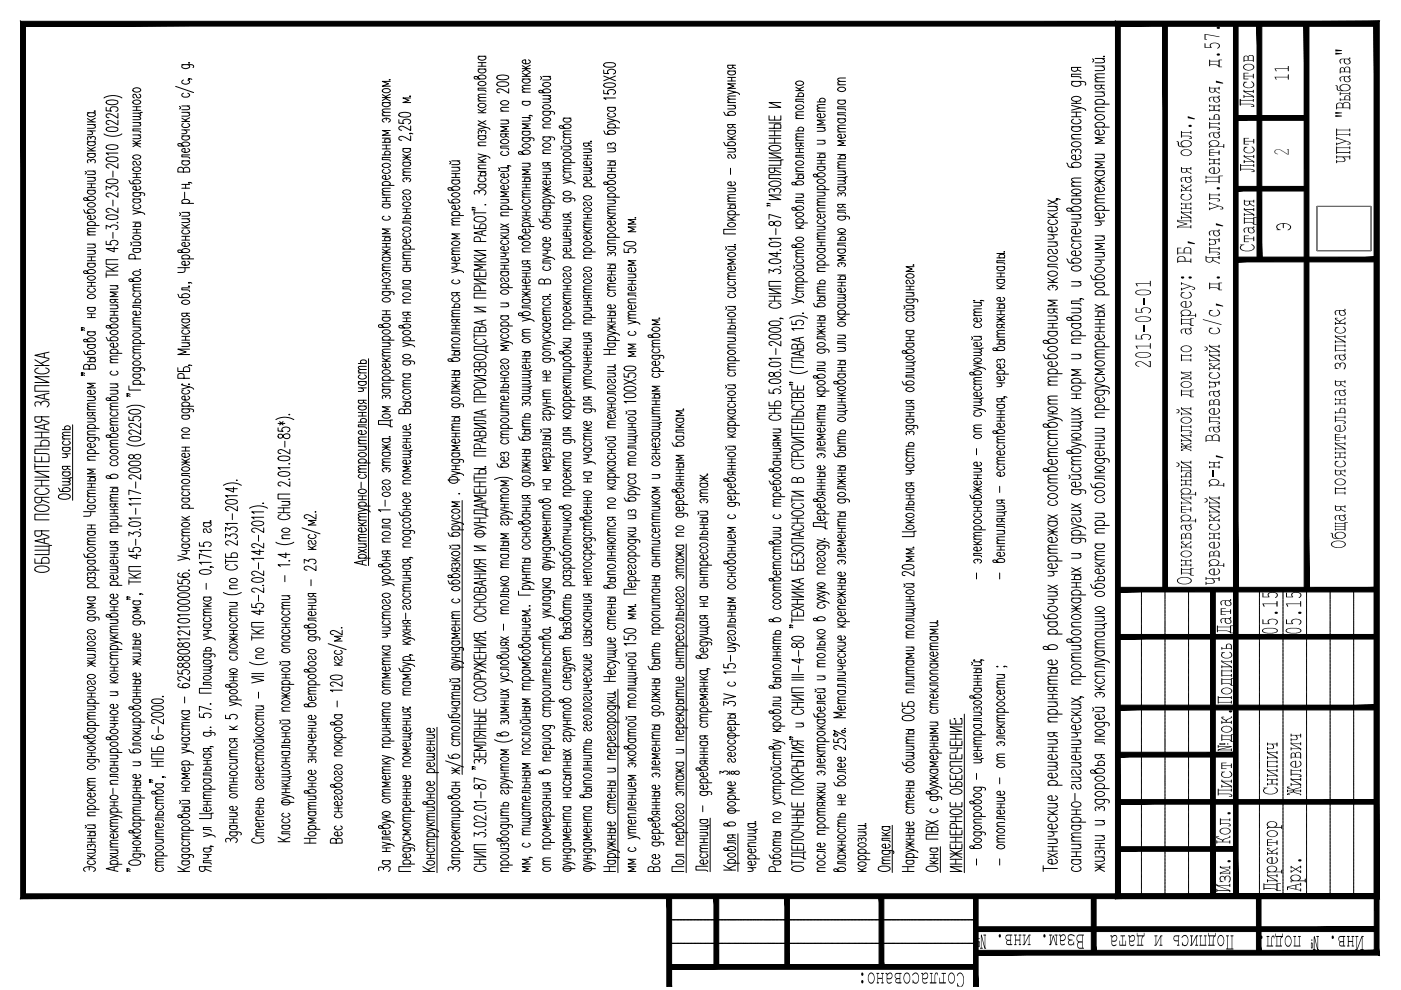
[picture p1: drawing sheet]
<svg xmlns="http://www.w3.org/2000/svg" width="297mm" height="210mm" viewBox="0 0 297 210" stroke-linecap="round" stroke-linejoin="round" font-family="sans-serif">
<g fill="#000" stroke="#000" stroke-width=".21">
<path d="M262 24.5v1l15-1zM262 25.5l15-1v1z"/>
<path d="M262 39.5v1l15-1zM262 40.5l15-1v1z"/>
<path d="M266.5 5v50h1zM266.5 5h1v50z"/>
<path d="M262 55.5h29.9v-1zM262 54.5h29.9l-29.9 1z"/>
<path d="M236.5 134.5v1l54.9-1zM236.5 135.5l54.9-1v1z"/>
<path d="M246.5 5v119.6h1zM246.5 5h1v119.6z"/>
<path d="M256.7 125l1 65v-65zM256.7 125l1 65h-1z"/>
<path d="M276.5 5v120h1zM276.5 5h1v120z"/>
<path d="M237 125.5h54.9v-1zM237 124.5h54.9l-54.9 1z"/>
<path d="M236.5 159.5v1l25.5-1zM236.5 160.5l25.5-1v1z"/>
<path d="M236.5 150.5h54.9v-1zM236.5 149.5h54.9l-54.9 1z"/>
<path d="M236.5 169.5v1l54.9-1zM236.5 170.5l54.9-1v1z"/>
<path d="M237 179.5v1l25-1zM237 180.5l25-1v1z"/>
<path d="M4.4 4.5v186l1-1zM4.4 4.5l1 1v184zM4.4 4.5l1 1 287-1zM5.4 5.5l287-1-1 1zM292.4 4.5l-1 1 1 185zM291.4 5.5l1 185-1-1zM4.4 190.5h288l-1-1zM4.4 190.5l1-1h286z"/>
<path d="M206.4 190l1 19.2v-19.2zM206.4 190l1 19.2h-1z"/>
<path d="M236.5 4.5v186l1-1zM236.5 4.5l1 1v184zM236.5 4.5l1 1 54.9-1zM237.5 5.5l54.9-1-1 1zM292.4 4.5l-1 1 1 185zM291.4 5.5l1 185-1-1zM236.5 190.5h55.9l-1-1zM236.5 190.5l1-1h53.9z"/>
<path d="M261.5 125v65h1zM261.5 125h1v65zM261.5 5v120h1zM261.5 5h1v120z"/>
<path d="M206.9 197.5h85v-1zM206.9 196.5h85l-85 1z"/>
<path d="M141.4 190v19.2h1zM141.4 190h1v19.2z"/>
<path d="M151.4 190v15h1zM151.4 190h1v15z"/>
<path d="M166.4 190v15h1zM166.4 190h1v15z"/>
<path d="M186.4 190v15h1zM186.4 190h1v15z"/>
<path d="M141.9 205.5h65v-1zM141.9 204.5h65l-65 1z"/>
<path d="M206.9 201.5v1l84.5-1zM206.9 202.5l84.5-1 1 1zM291.4 190v11.5l1 1zM291.4 190h1v12.5z"/>
<path d="M231.4 190v12h1zM231.4 190h1v12z"/>
<path d="M266.4 190v12h1zM266.4 190h1v12z"/>
</g>
<g fill="#000">
<path d="M255.4 9.2l.2 .1v.7h1.1l-.2-.5 .3-.3 .4-.2 .9 .1 .5 .5v.4l-.6 .3 .1-.2a.53 .53 0 0 0 .3-.6 .53 .53 0 0 0-.7-.3l-.8 .1a.5 .5 0 0 0 0 .8h-1.5zM255.4 7.2l3.2 .6-3-.4v.9h.3l-.5 .1zM257.8 17.1l1.4 .4 .2 .2-1.6-.2zM263.6 17.4h.8l-.4 .2-.2 .3v.4l.5 .2 .7 .1 .6-.3 .1-.5-.4-.5 .5 .3 .1 .5-.6 .6h-1l-.7-.5v-.5l.2-.2zM263.6 15.4l1.1 .1-.9 .1v.5h1.8v-.4l.2-.1v1h-.2v-.4h-1.8v.5h.8l.1 .1h-1.1zM250.4 39.2h.6v.1l-.4 .1 .5 .3a.32 .32 0 0 0 .6 0l.9-.6-.1 .4-1 .5v.3h.9l.1-.3 .1 .7-.2-.1v-.2h-1.8v.3h-.2v-.7l.2 .1v.2h.7l-.1-.3-.8-.5zM250.4 27.8h.2v.2h1.8v-.2h.2l-.1 .6-.1-.3h-1.8v.7h1.5a.36 .36 0 0 1 .5 .1 .36 .36 0 0 1-.1 .5h-.4l.3-.1a.4 .4 0 0 0-.1-.4 .4 .4 0 0 0-.5 0h-1.2v.3h-.2zM251.8 24.6l1.6 .5v.2l-1.6-.3zM252 26.6l.2-.1a.3 .3 0 0 1 .4 0 .3 .3 0 0 1 0 .4 .3 .3 0 0 1-.4 0zM256.4 31.7h1.1l-.2 .1h-.7v.5h1.7v-.4h.2l.1 .9h-.3v-.4h-1.7v.5h.8l.1 .1h-1.1zM256.4 25.9h.1l.1 .2h1.7l.1-.2h.2v.6h-.2l-.1-.3h-1.7v.7h1.3l.6 .1a.28 .28 0 0 1 .2 .3 .28 .28 0 0 1-.2 .2h-.5l.4-.1a.44 .44 0 0 0-.6-.4h-1.2v.2l-.2 .1zM256.4 33.5l.2 .2h1.7l.2-.2 .1 .6h-.2l-.1-.2h-.8v.8h.8l.3-.3v.6h-.2l-.1-.2h-1.7l-.1 .2h-.1v-.5l.2 .2h.7v-.8h-.7l-.2 .1z"/>
<path d="M256.4 22.2l.2 .2h1.7l.2-.3 .1 .6h-.2l-.1-.2h-.8v.8h.8l.3-.2v.5l-.2 .1-.1-.2h-1.7l-.1 .2-.1-.1v-.5l.2 .2h.7v-.8h-.7l-.2 .2zM255.6 37.3h.2v.2h2.5l.1-.3 .9 .1-.7 .1-.1 1.4-.2-.2h-2.5v.2h-.2v-.6l.2 .1v.2h2.5v-.9h-2.5v.2l-.2 .1zM262.9 21h.1l.1 .2h2.5l.1-.2h.1v.6l-.2-.1v-.2h-2.5v.7h2.1l.5 .1a.28 .28 0 0 1 .2 .3 .28 .28 0 0 1-.2 .3l-.5-.1 .5-.1a.69 .69 0 0 0-.9-.4h-1.7l-.2 .3zM262.9 34.8h.2v.2h2.6v-.2h.2v.6l-.2-.2h-2.6v.6l2.5 .1a.3 .3 0 0 1 .4 .2 .3 .3 0 0 1-.2 .4h-.5l.5-.1a.59 .59 0 0 0-.8-.5h-1.9v.3h-.1zM263.7 31.2h.8l-.7 .5 .1 .3 .5 .3 .7 .1 .6-.3 .1-.4-.5-.6h.2l.4 .3 .1 .5-.2 .3-.5 .3h-1l-.7-.6v-.3l.3-.3zM263.7 29.2l1.1 .1-.9 .1v.5h1.8v-.4l.2-.1v1h-.2v-.4h-1.8v.5l.9 .1h-1.1zM263.6 19.1h.2v.2h1.8l.2-.3v.7l-.2-.2h-1.7l1.9 .8v.4h-.2v-.2h-1.8v.2l-.1 .1-.1-.7 .2 .1v.2h1.7l-1.9-.9zM263.7 32.9h.2v.2h1.8v-.2h.2v.6h-.2v-.2h-1.7l1.9 .9v.3l-.1 .1-.1-.3h-1.8v.2l-.2 .1 .1-.7 .1 .3h1.7l-1.9-.9zM283.3 31.1h.1l.1 .2h2.6v-.2h.1v.6h-.1v-.3h-2.6v.8h2.6l.1-.2 .1 .6h-.2v-.2h-2.6l-.2 .2zM283.3 29.1l2.8 1a.28 .28 0 0 1 .3 .3 .28 .28 0 0 1-.3 .2h-.4l.4-.1a.32 .32 0 0 0-.4-.4l-.3-.1-2.1 .8v-.5l.2 .2 1.7-.6-1.7-.5-.2 .2zM283.3 27.3h.2v.2h2.6l.1-.3v.7h-.1v-.3h-2.6v.9h2.6v-.2l.1-.1 .1 .6-.2 .1v-.3h-2.6v.2l-.2 .1zM283.3 33h.1l.1 .2h2.6v-.2h.2l-.1 .8h-.1v-.5h-1.3l.4 .4-.1 .5-1.6 .2v.2h-.2l.1-.7 .1 .3h1a.43 .43 0 0 0 .6-.3 .43 .43 0 0 0-.4-.5l-1.2-.1-.1 .3z"/>
<path d="M250.4 41.2h.7l-.4 .2-.2 .3 .1 .3 .3 .3 .9 .1 .6-.4v-.6l-.4-.3 .5 .2 .2 .6-.7 .5h-1.2l-.5-.5v-.4l.3-.2zM250.4 43h.2v.2h1.8v-.2h.2v.5h-.2v-.2h-.9v.8h.9v-.2h.1l.1 .6-.2-.1v-.1h-1.8l-.2 .1 .1-.5 .1 .2h.7v-.8h-.7l-.2 .2zM249.6 46.6h.2v.2h2.6l.1-.2v.6h-.1v-.3h-2.6l1.9 .5v.2l-1.9 .5h2.6v-.3l.1-.1 .1 .7h-.2v-.2h-2.6l-.1 .2-.1-.5 1.8-.4-1.8-.5zM251.8 51.1l1.6 .5v.1l-1.6-.2zM250.4 44.8h.2v.2h1.8v-.2l.1-.1v.7l-.1-.3h-1.7l1.9 .9v.4h-.2v-.2h-1.8v.2l-.2 .1v-.7l.2 .1v.2h1.7l-1.9-.9zM256.4 52.4h.1l.1 .2h1.7l.2-.2 .1 .5h-.2l-.1-.2h-1.7v.7h1.6l.3 .1a.31 .31 0 0 1-.1 .5h-.4l.4-.1v-.2l-.3-.2h-1.5v.2h-.2zM256.4 42.9l2.6 .9a.3 .3 0 0 1 .4 .2 .3 .3 0 0 1-.3 .4h-.5l.5-.1 .1-.2-.7-.3-2.1 .8v-.6l.2 .2 1.6-.5-1.6-.6-.2 .3zM256.4 41h.1l.1 .3h1.7l.2-.3 .1 .6h-.2l-.1-.2h-1.7v.6l1.9 .1a.31 .31 0 0 1-.1 .6h-.4l.4-.1v-.3l-.3-.2h-1.5v.3h-.2zM257.8 47.3l1.6 .6-.2 .1-1.4-.3zM258 58.7a.31 .31 0 0 1 .5-.1 .31 .31 0 0 1 0 .4 .31 .31 0 0 1-.4 0 .31 .31 0 0 1-.1-.3zM256.4 50.5h.2v.2h1.7l.2-.2v.8l-.2-.1v-.3h-.8l.3 .1v.4a.48 .48 0 0 1-.6 .5h-.6l-.2 .2v-.6h.2v.3h.6a.46 .46 0 0 0 .4-.4 .46 .46 0 0 0-.3-.5h-.7l-.2 .2zM262.9 51.9l.9-.1-.5 .3-.2 .3v.3l.7 .4 1 .1 .7-.3 .3-.3v-.3l-.5-.5 .6 .3 .1 .5-.2 .3-.7 .3h-1.4l-.8-.4v-.4l.3-.4z"/>
<path d="M263.7 49.9l1.1 .1-.9 .1v.5h1.8v-.4h.2v.9h-.2v-.4h-1.8v.5l.9 .1h-1.1zM263.7 44.1h.2v.3h1.8l.2-.3-.1 .7-.1-.3h-1.7l1.9 .9v.4h-.2v-.2h-1.8v.2h-.1l-.1-.6h.2v.3h1.7l-1.9-1zM270.7 47.7l.8-.3h1.2l.8 .3 .3 .5-.3 .4-.5 .2 .5-.5-.1-.5-.5-.3h-.7v.8l-.2 .1v-.9h-.4l-.6 .2-.2 .3 .2 .5 .6 .2-.9 .1v-.1h.3l-.4-.5zM240.7 73.3h3.1v-.5h.1l.1 1.1h-.2v-.5h-2.8l.2 .5h-.1zM240.7 60.1h3.1l.1-.6 .1 .1v1l-.2 .1v-.5h-2.8l.2 .4-.2 .1zM240.8 71h.2v.8h1l-.1-.5 .6-.4h.8l.5 .1 .2 .3v.4l-.5 .4-.1-.1 .4-.3v-.4l-.6-.3h-.8a.5 .5 0 0 0-.3 .4 .5 .5 0 0 0 .2 .5l-1.5 .1zM240.8 65.3h.2v.9h1l-.1-.6 .6-.4h.8l.5 .1 .2 .3v.4l-.5 .4 .3-.4v-.4l-.4-.3h-1a.5 .5 0 0 0-.3 .5 .5 .5 0 0 0 .2 .4l-1.5 .1zM242.3 68.9h.3v1.3h-.3zM242.3 63.2h.3v1.3h-.3zM240.8 76.8l.6-.2h.6l1.8 1.1v-1l-.3-.1h.5v1.2h-.3l-1.8-1.1-.7 .1a.45 .45 0 0 0-.2 .6 .45 .45 0 0 0 .5 .2v.2h-.2l-.4-.3-.2-.2zM250.4 75.1l.2 .2h1.8v-.2h.2l-.1 .6-.1-.3h-1.8v.9h1.8v-.2h.2v.5h-.2v-.2h-1.8l-.2 .2zM250.4 62h.7l-.5 .3a.76 .76 0 0 0 .3 .8 .76 .76 0 0 0 .8 0l.5-.1a.67 .67 0 0 0-.2-1.1l.5 .2 .2 .7-.3 .3-.8 .2-.7-.1-.5-.3-.1-.5 .3-.3z"/>
<path d="M250.4 59.9l2.6 .9a.31 .31 0 0 1 .4 .2 .31 .31 0 0 1-.3 .4h-.4l.4-.1 .1-.2-.7-.3-2.1 .8v-.6l.2 .2 1.7-.5-1.7-.6v.3h-.2zM250.4 78.8l.2 .1h1.8l.1-.2v.7l-.1-.3h-1.8l1.8 .5v.1l-1.8 .5h1.8v-.3h.1l.1 .6h-.2v-.2h-1.8l-.2 .2v-.4l1.7-.5-1.7-.5zM255 67.7l4 1.1zM256.4 79h.7l-.4 .2-.2 .3 .1 .4 .3 .2 .9 .1 .5-.3 .1-.5-.4-.5 .6 .4v.5l-.7 .5-1-.1-.5-.2-.1-.3v-.3l.3-.3zM256.4 77h.5v.1l-.3 .1 .4 .3a.43 .43 0 0 0 .7 0l.9-.6-.1 .4-.8 .3-.2 .3v.2h.8l.2-.3v.7l-.2-.3h-1.7l-.2 .3v-.6l.1-.1 .1 .3h.7v-.2l-.8-.5zM256.4 69.5h.7l-.3 .2a.54 .54 0 0 0-.3 .7 .54 .54 0 0 0 .7 .3h.6l.5-.2 .1-.5-.4-.5 .5 .2 .2 .5-.3 .4-.6 .3h-.7l-.7-.5-.1-.4 .3-.3zM256.4 65.8l.7-.1-.6 .5v.4l.3 .2 .9 .2 .6-.3 .1-.5-.4-.5 .1-.1 .5 .4v.6l-.6 .4h-1.1l-.6-.4v-.4l.3-.3zM257.8 64.3l1.6 .6-.2 .1-1.4-.2zM256.4 75h.2v.3h1.7l.1-.3h.2v.6h-.2l-.1-.2h-1.6l1.9 .9v.4h-.2l-.1-.2h-1.7v.2h-.2v-.6l.2 .3h1.7l-1.9-1zM283 73.1h.2v.2h1.9v-.2h.1v.5h-.1v-.2h-1.9v.8h1.9l.1-.2 .1 .5-.2 .1v-.2h-1.9v.1h-.1zM283 69.4h.8l-.6 .4v.5l.3 .2 .8 .1 .7-.3 .1-.4-.4-.6 .5 .3 .1 .6-.7 .5-1.2-.1-.4-.4v-.4l.2-.3zM283 67.5l.7-.1-.5 .1 .4 .3a.5 .5 0 0 0 .9 0l.6-.3v-.2h.2l-.1 .4-.7 .2-.3 .4v.2h.9l.1-.3v.7l-.1-.2h-1.9l-.1 .2v-.7l.1 .3h.8v-.2l-.8-.5z"/>
<path d="M283.1 77.1l.3-.2 .5 .1a.28 .28 0 0 0 .3 .1 .28 .28 0 0 0 .2-.2h.5l.3 .1 .2 .5-.1 .4a.28 .28 0 0 1-.1 .3 .28 .28 0 0 1-.4 0l.3-.4v-.4a.48 .48 0 0 0-.6-.4 .48 .48 0 0 0-.3 .7v.2h-.2v-.5a.45 .45 0 0 0-.8 0 .45 .45 0 0 0 .3 .6l.3 .2h-.9l.4-.1-.3-.3zM283.1 71.1h.1v.2h1.9v-.2h.1v.6h-.1v-.3h-1.7l1.9 1v.3l-.2 .1v-.3h-1.9v.3h-.1v-.6h.1v.2h1.7l-1.9-.9zM250.4 93.9h.5l-.3 .2 .3 .2a.73 .73 0 0 0 1-.1l.7-.3v.2l-1.1 .5v.1h.9l.2-.2-.1 .5-.1-.2h-.9l.1 .2 .9 .4 .1 .2-.9-.4a.36 .36 0 0 0-.6 0l-.5 .2 .3 .2h-.3a.27 .27 0 0 1-.1-.3 .27 .27 0 0 1 .3-.1l.5-.4h-.7l-.2 .2v-.5h.2v.2l.7-.1-.8-.3zM250.4 90.2h.2v.2h1.8l.1-.2v.6l-.1-.3h-1.8v.7h1.7a.33 .33 0 0 1 .4 .2 .33 .33 0 0 1-.2 .4h-.4l.3-.1a.4 .4 0 0 0-.1-.4 .4 .4 0 0 0-.5 0h-1.2v.3h-.2zM250.4 92l.2 .1v.2h1.8v-.2l.2-.1v.7l-.2-.1v-.2h-1.7l1.9 .9v.4h-.2v-.2h-1.8l-.2 .2 .1-.6 .1 .3h1.7l-1.9-1zM256.4 88.3l.2 .2h1.7l.1-.2h.2l-.1 .6-.2-.3h-1.7v.7l1.7 .1a.3 .3 0 0 1 .3 .2 .3 .3 0 0 1-.2 .3h-.4l.4-.1a.48 .48 0 0 0-.6-.4h-1.2v.2l-.2 .1zM256.9 99.8h.3v1.3h-.3zM256.4 97.8l.2 .2h1.7l.1-.2h.2v.5l-.1 .1-.2-.3h-.8v.9h.8l.2-.3 .1 .1v.5h-.2l-.1-.2h-1.7v.2h-.2v-.5l.2 .2h.7v-.9h-.7v.2h-.2zM257.8 96.5l1.6 .6h-.2l-1.4-.2zM256.4 80.8l.2 .2h1.7l.1-.2h.2v.8h-.2l-.1-.5h-.8l.3 .2v.4a.48 .48 0 0 1-.6 .4h-.6l-.2 .3v-.6l.1-.1 .1 .3h.6a.43 .43 0 0 0 .4-.4 .43 .43 0 0 0-.3-.5h-.7l-.2 .3zM283.1 97.7l.7 .1-.6 .4v.4l.5 .3h.8l.6-.3v-.4l-.4-.6 .5 .3 .1 .7-.7 .4h-1l-.6-.5v-.3l.2-.3zM283 92l1.1 .1h-.9v.6h1.9v-.4l.1-.1 .1 1h-.2v-.4h-1.9v.5l.9 .1h-1.1z"/>
<path d="M283 88.2l.2-.1v.3h1.9v-.2l.1-.1v.6l-.1-.2h-1.9v.6l1.8 .1a.32 .32 0 0 1 .4 .3 .32 .32 0 0 1-.3 .3l-.4-.1h.4a.4 .4 0 0 0-.2-.4 .4 .4 0 0 0-.4 0h-1.3v.2h-.1zM283 95.8h.2v.2h1.9l.1-.3v.6h-.1v-.2h-.9v.8h.9l.1-.2 .1 .5-.2 .1v-.2h-1.9v.1h-.1v-.5l.1 .2h.8v-.8h-.8v.2h-.1zM283.1 84.4h.1v.2h1.9l.1-.2v.5h-.1v-.2h-.9v.9h.9l.1-.3 .1 .6h-.2v-.2h-1.9v.2h-.1v-.5l.1 .2h.8v-.9h-.8v.2h-.1zM283.1 93.8h.1v.2h1.9v-.2h.1v.6h-.1v-.3h-1.7l1.9 1v.3h-.2v-.2h-1.9v.2h-.1v-.6l.1 .3h1.7l-1.9-.9zM250.4 114.8h.6l-.4 .2 .5 .4a.28 .28 0 0 0 .3 .1 .28 .28 0 0 0 .3-.2l.7-.3v-.3l.2 .1-.1 .3-1 .5v.3h.9v-.2h.2l-.1 .6-.1-.2h-1.8v.2h-.2v-.6h.2v.2h.7v-.1l-.1-.2-.7-.4zM250.4 107.3h1.1l-.9 .1v.5h1.8v-.3l.1-.1 .1 .9h-.2v-.3h-1.8v.5l.9 .1h-1.1zM250.4 118.6h.2v.2h1.8v-.2h.2l-.1 .6-.1-.1v-.2h-.9v.8h.9v-.1l.2-.1v.6h-.2v-.2h-1.8l-.2 .2v-.5l.2 .1h.7v-.8h-.7l-.2 .2zM250.4 101.6h.2v.2h1.8v-.2l.2-.1-.1 .6h-.1v-.2h-.9v.8h.9v-.1l.2-.1v.6h-.2v-.2h-1.8l-.2 .2v-.5l.2 .1h.7v-.8h-.7l-.2 .2zM250.4 105.3h.2v.2h1.8v-.2h.2l-.1 .6h-.1v-.3h-1.7l1.9 1v.3l-.2 .1v-.3h-1.8v.2l-.2 .1v-.7l.2 .1v.2h1.7l-1.9-1zM256.4 111.2l.7-.1-.4 .3-.2 .3 .2 .4 .4 .2h.8l.5-.3v-.6l-.4-.4 .4 .2 .3 .6-.3 .4-.3 .2h-1.1l-.6-.4-.1-.4 .3-.4zM256.4 109.2h.6l-.4 .1 .3 .3a.43 .43 0 0 0 .7 .1l.7-.4 .1-.3h.2v.4l-1 .4-.1 .2v.3h.8l.1-.3h.2v.6h-.2l-.1-.2h-1.7v.2h-.2v-.6h.2v.3h.7v-.2l-.8-.5zM256.4 113l.1-.1 .1 .2h1.7l.3-.2-.1 .6-.2-.3h-.8v.9h.8l.1-.2h.2v.5l-.2 .1-.1-.3h-1.7l-.1 .2h-.1v-.5l.2 .2h.7v-.9h-.7l-.2 .2z"/>
<path d="M256.4 107.2h.2v.2h1.7l.2-.3 .1 .7-.3-.1v-.2h-1.6l1.9 .9v.4h-.2l-.1-.2h-1.7v.2h-.2v-.6l.2 .1v.2h1.7l-1.9-.9zM283 103.4l.2-.1v.2h1.9l.1-.2v.6h-.1v-.2h-1.9v.8h1.9v-.2h.1l.1 .5h-.2v-.2h-1.9l-.1 .2zM283.1 110.8l.1 .1h1.9v-.2h.7l-.1 .1h-.4v1.7h-.2v-.2h-1.9l-.1 .2v-.5h.1v.2h1.9v-.5l-2.1 .1 .1-.4h.1v.2h1.9v-.6h-1.9v.2h-.1zM255.6 122.4h.2v.2h2.5l.1-.3 .2 .1v.8l-.3-.1v-.4h-1.1l.3 .4 .1 .3-.2 .2-1.6 .2v.2h-.2v-.7h.2v.3h1.1a.36 .36 0 0 0 .4-.1 .36 .36 0 0 0 0-.4l-.4-.4h-1.1v.2l-.2 .1zM258.8 129h1.1l-.9 .1v.5h1.8v-.4h.2v.9h-.2v-.4h-1.8v.5l.9 .1-1.1 .1zM258.9 138.3h.8l-.6 .4 .1 .5 .4 .2 .8 .1 .5-.3 .2-.4-.5-.6 .5 .3 .2 .5-.5 .5-1.1 .1-.8-.4v-.5l.3-.3zM267.6 128h3v-.5h.2l.1 1.1h-.3v-.5h-2.7l.2 .4-.1 .1zM267.7 131.3l.2 .1v.8h1l-.1-.2a.81 .81 0 0 1 1.2-.8l.6 .1 .3 .4v.3l-.4 .4h-.2l.4-.4-.1-.4-.7-.3-.6 .1a.48 .48 0 0 0-.1 .9h-1.5zM267.7 125.7h.2v.8h1l-.1-.2a.81 .81 0 0 1 1.2-.8l.8 .3 .1 .6-.4 .4h-.2l.3-.4a.71 .71 0 0 0-.3-.7 .71 .71 0 0 0-.7 0l-.4 .1a.5 .5 0 0 0 0 .8h-1.5zM272.6 128h3.1v-.5h.1l.1 1.1h-.2v-.5h-2.8l.2 .4-.1 .1zM272.7 131.3h.2v.9h1l-.1-.2a.73 .73 0 0 1 1-.8l.6 .1 .5 .3-.1 .6-.4 .2 .3-.4a.74 .74 0 0 0-1.1-.7l-.3 .1a.49 .49 0 0 0-.3 .4 .49 .49 0 0 0 .2 .5h-1.5zM272.7 125.7h.2v.8h1l-.1-.1a.73 .73 0 0 1 1-.9l1 .3 .1 .6-.2 .3-.3 .1 .2-.4a.66 .66 0 0 0-.2-.7 .66 .66 0 0 0-.7-.1l-.4 .1a.5 .5 0 0 0-.3 .4 .5 .5 0 0 0 .2 .5h-1.5z"/>
<path d="M275.2 129.8h.1a.32 .32 0 0 1 .4-.1 .32 .32 0 0 1 .1 .4 .36 .36 0 0 1-.6-.3zM258.2 147.6h.1l.1 .2h2.6l.1-.2v.6l-.1-.2h-2.6v.8h2.6v-.2h.1l.1 .5-.2 .1v-.2h-2.6l-.2 .2zM258.9 142.1l.2-.1 .1 .2h1.8v-.2h.2l-.1 .5h-.1v-.2h-1.8v.9h1.8v-.3h.1l.1 .6h-.2v-.2h-1.8l-.2 .2zM259 152h.6l-.4 .1v.2l.5 .2a.45 .45 0 0 0 .7-.1l.6-.3v-.2h.2l-.1 .4-.7 .2-.3 .4v.2h.9l.1-.3v.7l-.1-.3h-1.8l-.2 .3v-.7l.2 .3h.7v-.2l-.8-.5zM260.6 150.7h.1a.33 .33 0 0 1 .5-.1 .33 .33 0 0 1 0 .5 .33 .33 0 0 1-.5-.1zM258.9 140h.3v.2h1.8v-.2h.1v.6h-.1v-.2h-1.7l1.9 .9v.3l-.2 .1v-.2h-1.8v.2h-.2l-.1-.6 .2-.1 .1 .3h1.6l-1.9-.9zM268.6 157.5l.2-.1v.3h1.8l.1-.3 .1 .1v.8h-.1l-.1-.5h-.8l.3 .4-.1 .5-1.2 .1v.2h-.2l.1-.6 .1 .3h.7a.46 .46 0 0 0 .4-.4 .46 .46 0 0 0-.3-.5h-.8v.2l-.1 .1zM273.7 155.6h.1v.2h1.9v-.2h.1v.8h-.1v-.5h-.8l.3 .5-.3 .5h-1.1v.3l-.2-.1 .1-.6 .1 .1v.2h.7a.41 .41 0 0 0 .4-.3 .41 .41 0 0 0-.3-.5l-.8-.1v.3l-.2-.1zM273.6 157.4h.2v.2h1.9v-.2h.1v.6h-.1v-.2h-1.7l1.9 .9v.3l-.2 .1v-.3h-1.9v.3h-.1v-.7l.1 .1v.2h1.7l-1.9-.9zM257.9 177.3h.6l-.1 .1h-.4l.1 .2 .8 .3a.29 .29 0 0 0 .3 .2 .29 .29 0 0 0 .3-.2l1.1-.4 .1-.3h.1v.4l-1.2 .4-.2 .1v.4h1.2l.2-.3v.6h-.2v-.2h-2.5l-.1 .2h-.1v-.6l.2 .3h1.1a.96 .96 0 0 0-.9-.7l-.4-.2zM258.2 167.2h.2v.3h2.6l.1-.3v.6l-.1-.2h-2.6v.7h2.6a.3 .3 0 0 1 .3 .3 .3 .3 0 0 1-.3 .3h-.5l.5-.1a.56 .56 0 0 0-.8-.4h-1.8v.2h-.2zM258.6 173.6l.2-.1 .1 .3h1.7l.2-.3v.6l-.2-.2h-1.7v.6l1.8 .1 .2 .2v.4h-.6l.4-.1a.4 .4 0 0 0-.2-.4 .4 .4 0 0 0-.4 0h-1.2v.2h-.2z"/>
<path d="M258.9 163.6h.8l-.6 .4 .1 .5 .5 .3h.7l.6-.3 .1-.4-.5-.6 .5 .3 .2 .5-.5 .5-1.2 .1-.7-.4v-.5l.3-.3zM258.9 161.7h1.2l-.9 .1v.5h1.8v-.4h.1l.1 .9h-.2v-.4h-1.8v.5l.9 .1-1.2 .1zM260.3 172.3l.1-.1a.31 .31 0 0 1 .4 0 .31 .31 0 0 1 0 .5 .31 .31 0 0 1-.4-.1zM258.9 165.3h.3v.3h1.8v-.3h.1v.6h-.1v-.2h-1.7l1.9 .9v.3l-.2 .1v-.2h-1.8v.2h-.2v-.6h.2v.3h1.6l-1.9-1zM267.9 167h.9l-.5 .2-.3 .3 .2 .5 .6 .3h.9l.8-.3 .2-.2v-.3l-.5-.5v-.1l.5 .3 .3 .4-.4 .5-.4 .2-1.5 .1-.9-.5v-.5l.4-.3zM268.7 179.8h.6l-.5 .2 .8 .5 .3-.2 .7-.3 .1-.3h.1v.4l-.8 .3-.2 .3v.2h.8l.2-.3v.7h-.1l-.1-.3h-1.8v.3h-.1v-.7l.1 .3h.8l-.1-.3-.8-.5zM268.6 178h1.1l-.9 .1v.5h1.8l.1-.4h.1l.1 .9h-.3v-.4h-1.8v.5l.9 .1-1.1 .1zM268.6 161.3h.2v.1h1.8l.1-.2h.1l.1 .5-.2 .1-.1-.2h-1.8v.8h1.8l.1-.2h.2l-.1 .6h-.1l-.1-.3h-1.8v.2h-.1zM268.6 165.1l.2-.1v.2h1.8l.2-.2v.6l-.2-.3h-.8v.9h.8l.1-.2h.1l.1 .5-.2 .1-.1-.3h-1.8v.2h-.2l.1-.5h.1v.2h.8v-.9h-.8l-.1 .3zM268.6 163.1h.2v.2h1.8l.1-.2h.1v.6l-.2-.3h-1.6l1.9 1v.3h-.2l-.1-.2h-1.8v.2h-.1v-.6h.1v.3h1.7l-1.9-1zM268.6 159.3h.2v.2h1.8l.2-.3 .1 .6-.2 .1-.1-.3h-1.6l1.9 1v.3l-.2 .1-.1-.3h-1.8v.2h-.2l.1-.6h.1v.3h1.7l-1.9-.9zM272.9 166.8h.6l-.4 .2 1.1 .4 1.7-.6-.1 .2-1.1 .3-.4 .2 1.4 .1 .1-.2v.6l-.1-.2h-1.4l.4 .2 1.1 .3v.3l-.1-.2-1.4-.4-1.2 .3 .4 .1v.2h-.5a.24 .24 0 0 1-.1-.4 .24 .24 0 0 1 .3-.1l.9-.3h-1l-.2 .2v-.6l.2 .2 1-.1-1.1-.4z"/>
<path d="M273.6 163.1h.2v.2h1.9l.1-.2v.6l-.1-.1v-.2h-1.9v.7l1.8 .1a.3 .3 0 0 1 .3 .2 .3 .3 0 0 1-.2 .3h-.4l.4-.1a.39 .39 0 0 0-.2-.4 .39 .39 0 0 0-.4 0h-1.3v.3h-.1zM273.6 165l.2-.1v.3h1.9l.1-.3v.7l-.1-.3h-1.7l1.9 .9v.4l-.2 .1v-.3h-1.9v.2h-.2l.1-.6h.1v.3h1.7l-1.9-1zM211.8 198.2a.3 .3 0 0 1 .4 .2 .3 .3 0 0 1-.3 .3l-.2-.2zM215 198.1l.6 .1-.1 .2h-.2v.8h.9v-.8h-.2v-.2h.6l-.3 .2v1.8h.2l-.1 .2-.4-.1v-.1h.2v-.8h-.9v.8l.2 .1h-.5v-.1h.2v-1.8h-.2zM216.8 198.2h.7v.2h-.3v1.7l.9-2 .4 .1v.2h-.2v1.8h.2v.1h-.6l.2-.1v-1.7l-.9 1.9-.4-.1v-.1h.3v-1.8h-.3zM221.3 198.1a.3 .3 0 0 1 .4 .1 .3 .3 0 0 1-.1 .4 .25 .25 0 0 1-.3 .2 .25 .25 0 0 1-.1-.4zM222.4 198.2h.7v.2h-.4v1.8l.6-1.8h.1l.5 1.8v-1.8h-.3v-.2h.6v.2h-.2v1.8h.2l-.1 .2h-.3l-.5-1.8-.5 1.8-.4-.1 .2-.1v-1.8h-.2zM226.5 198.3l.4-.2h.5a.28 .28 0 0 1 .3 .2 .28 .28 0 0 1 0 .3l-.3-.3h-.5a.43 .43 0 0 0-.4 .5 .43 .43 0 0 0 .5 .4h.4v.2l-.5 .1a.46 .46 0 0 0 0 .7 .46 .46 0 0 0 .7-.2l.1-.4v.8l-.1-.3-.3 .3h-.5l-.3-.3v-.5a.29 .29 0 0 0 .1-.3 .29 .29 0 0 0-.2-.3zM244.8 198.4h.6l-.1 .1h-.2v1.7l1-1.9h.4l-.1 .2h-.2v1.8h.2l.1 .2h-.7l.1-.2h.2v-1.7l-1 1.9h-.3v-.2h.2v-1.8h-.2zM252.3 198.4h.7l-.3 .1v1.7l.9-1.9 .4 .1v.1h-.2v1.8h.2v.2h-.6v-.2h.2v-1.7l-.9 1.9h-.4v-.2h.2v-1.8zM258.7 185.9l.6-.2 .4 .3 .3-.3h.5l.4 .3v.7a.27 .27 0 0 1-.1 .3 .27 .27 0 0 1-.3 0l.2-.4-.1-.7-.2-.1-.4 .1-.2 .8h-.2l-.2-.7a.51 .51 0 0 0-.6 .4 .51 .51 0 0 0 .6 .5l-.8 .1 .3-.1-.3-.4zM260.3 182.4h.2a.28 .28 0 0 1 .4 .3 .28 .28 0 0 1-.4 .1l-.2-.1z"/>
<path d="M257.9 187.4h.1l.1 .2h2.5v-.2h.2v.6h-.2v-.2h-2.4l2.6 1v.3l-.1 .1-.1-.3h-2.5l-.2 .3v-.7h.1l.1 .3h2.4l-2.6-1zM258.6 183.7l.2-.1 .1 .2h1.7l.2-.2v.7l-.2-.4h-1.7l1.7 .5v.2l-1.7 .5h1.7v-.3l.2-.1v.7h-.1l-.1-.2h-1.7l-.2 .2-.1-.4 1.8-.5-1.8-.5zM267.2 198.5a.3 .3 0 0 1 .5 .2 .3 .3 0 0 1-.3 .3l-.2-.2zM268.6 185.4h.2v.2h1.8l.1-.2h.1v.6l-.2-.3h-1.6l1.9 1-.1 .4h-.1l-.1-.3h-1.8v.3h-.1v-.7l.1 .1v.2h1.7l-1.9-1zM273.6 183.6h.2l.9 .6 1.1-.7v.6h-.1v-.3l-.8 .5 .8 .5v-.3h.1l.1 .6h-.2l-1-.7-1 .6v-.5h.1v.3l.8-.5-.8-.4v.2h-.2zM282.4 198.4a.31 .31 0 0 1 .4 .3 .31 .31 0 0 1-.5 .3zM285.6 198.5h.6v.2h-.3v.8h.9v-.8h-.3v-.2h.6v.2h-.2v1.8h.2l-.1 .2-.4-.1 .2-.1v-.8h-.9v.8l.2 .1-.4 .1-.1-.2h.2v-1.8zM287.4 198.4l.6 .1-.3 .2v2.5l1-2.8 .4 .1v.2h-.2v2.5h.2v.3l-.7-.1v-.2h.3v-2.4l-.9 2.7-.5-.1 .1-.2h.2v-2.5h-.2zM185.9 206.3h.5v.2h-.2v.8h.8v-.8h-.2v-.2h.6v.2h-.3v1.8l.3 .1-.1 .1h-.5l.2-.2v-.8h-.8v.8l.2 .1h-.5l.1-.1v-1.8h-.2zM193.5 206.5l.8-.3 .5 .5v1.2l-.2 .5-.3 .2-.5-.1-.2-.2v.2l-.1-.7h.1l.2 .5h.6l.3-.6-.1-.9-.3-.4h-.3l-.5 .5zM197.2 206.3h.5v.2h-.2v1.8h.6l.1-1.8a.32 .32 0 0 1 .3-.3 .32 .32 0 0 1 .3 .2v.4l-.1-.4a.4 .4 0 0 0-.4 .2 .4 .4 0 0 0 0 .4v1.3h.2v.2h-1.3l-.1-.1 .3-.1v-1.8l-.3-.1zM199.7 206.3h.9l-.1 .2h-.4v1.8h.4v.2h-1.4l.1-1.2v1h.8v-1.8h-.3z"/>
<path d="M203.1 206.4l.3-.2 .5 .1 .5 .9v1.1l-.3 .8-.9 .1-.1-.2v.2h-.2l.1-.8 .1 .4a.55 .55 0 0 0 .7 .3 .55 .55 0 0 0 .4-.6v-1.2l-.1-.5-.3-.3-.4-.1-.5 .6zM237.6 198.4h.9v.1h-.4v1.8h.5l.1-.9v1.1h-1.4l.1-1.1 .1 .9h.5v-1.8h-.4zM250.6 198.6l.3-.3 .5-.1 .5 .5v1.2l-.4 .7h-.4l-.4-.3-.1 .2v-.7l.4 .5h.5l.3-.7-.1-.9-.3-.3h-.3l-.5 .5zM254.3 198.4h.6l-.1 .1h-.2v1.8h.9v-1.8l-.2-.1 .5-.1v.2h-.2v1.8l.2 .1v.1h-1.5l.2-.2v-1.8zM260 198.3h.5v.2h-.2v2.6h.8v-2.6h-.2v-.1h.6v.1h-.2v2.6h.2v.2h-1.5v-.2h.2v-2.6h-.2zM268.5 198.5h.6l-.2 .2v1.8h.6l.1-1.8a.3 .3 0 0 1 .3-.3 .3 .3 0 0 1 .3 .2v.4l-.1-.4a.42 .42 0 0 0-.5 .6v1.3l.3 .1-1.3 .1-.1-.2h.3v-1.8h-.3zM274.2 198.5h.6v.2h-.2v1.8h.8v-1.8h-.2v-.2h.6l-.1 .2h-.2v1.8h.2v.2h-1.4v-.2h.2v-1.8h-.2z"/>
<path d="M256.4 18.4h.2v.2h1.7l.1-.2h.2v.6h-.3v-.3h-.6v.5l.4 .3 .5 .1v.2l-.2 .1-.5-.4a.28 .28 0 0 0-.3-.2 .28 .28 0 0 0-.2 .3h-.7l-.3-.2zM256.6 18.7v.5a.46 .46 0 0 0 .5 .3 .46 .46 0 0 0 .4-.4v-.4z"/>
<path d="M256.4 12.7h.2v.2h1.7l.1-.3h.7v.2h-.5v1.3l.5 .2h-.7l-.3-.4-.3-.1h-1.2v.2h-.2zM256.6 13v.7h1.3l.4 .2v-.9z"/>
<path d="M263.7 13.9l.7-.4h.8l.7 .5v.4l-.2 .3-.5 .2h-1.1l-.5-.4zM263.9 13.9a.69 .69 0 0 0 .1 .7 .69 .69 0 0 0 .8 .2l.6-.1 .3-.2-.1-.5-.5-.3h-.7z"/>
<path d="M263.8 11.9l.6-.1 .2 .3 .4-.4h.6l.2 .3v1.1h-.2v-.2h-1.8v.2h-.1l-.1-1zM263.9 12l-.1 .7h.7v-.4a.36 .36 0 0 0-.2-.4 .36 .36 0 0 0-.4 .1zM264.9 11.9l-.2 .8h.9v-.8l-.2-.1z"/>
<path d="M283.1 11.2l1.5 .2-1.5 .2zM283.1 10.5l1.5 .2-1.5 .2z"/>
<path d="M284 19.6l.2-.1 .1 .3h1.8l.1-.3 .1 .6-.2 .1v-.3h-1.8l-.1 .3-.2-.1zM284 20.9h.3v.2h.7l.1-.7 .3-.2h.5l.3 .3 .1 .9h-.2v-.2h-1.8l-.2 .2zM285.4 20.4l-.2 .7h.9v-.3a.47 .47 0 0 0-.7-.4z"/>
<path d="M283.2 18.1a.33 .33 0 0 1 .4 .3v.5l.2 .2 .7 .1-.5-.4 .1-.6 .5-.3h.9l.7 .3 .2 .5-.3 .4-.6 .2h-1.6l-.5-.3v-.7zM284.3 18.3l-.1 .4 .5 .5h.9l.5-.4-.1-.5-.4-.3h-.7z"/>
<path d="M284.3 14.3h.4l.4 .2 .2-.3h.8l.2 .3v1l-.2 .1v-.3h-1.8v.3h-.2l-.1-.9zM284.3 14.5v.7h.7l-.2-.8zM285.3 14.3l-.1 .9h.9l-.1-.8-.2-.1z"/>
<path d="M284.2 16.3l1.9-.1 .1-.3 .1 .4h-.4l.4 .4v.4l-.4 .3h-.6l-.4-.4 .1-.7h-.4l-.4 .2 .2 .7-.2 .1-.2-.6zM285.2 16.3l-.1 .5 .1 .3 .3 .2h.4a.5 .5 0 0 0 .2-.6 .5 .5 0 0 0-.4-.4z"/>
<path d="M284 12.7l.4-.3h1.7v-.2h.1l.1 .4h-.4l.4 .3v.5l-.3 .2h-.6l-.5-.4 .1-.6h-.4a.5 .5 0 0 0-.4 .3 .5 .5 0 0 0 .2 .5l-.2 .1-.2-.3zM285.2 12.6l-.1 .6 .3 .2 .4 .1a.49 .49 0 0 0 .4-.5 .49 .49 0 0 0-.5-.4z"/>
<path d="M249.5 30l.4 .1 .1 .7 .4 .3h.4l-.4-.3-.1-.6 .7-.5h.7l.7 .2 .3 .4v.3l-.3 .4-.4 .2h-1.7l-.5-.4-.1-.7zM250.7 30l-.2 .4 .1 .3 .5 .4 1-.1 .4-.4-.1-.4-.6-.3-.4-.1z"/>
<path d="M250.4 32.1l.7-.4h.9l.6 .3 .1 .5-.6 .5-.9 .1-.8-.4zM250.6 32.1v.5l.4 .3 .7 .1 .5-.2a.6 .6 0 0 0 .1-.8 .6 .6 0 0 0-.8-.2l-.6 .1z"/>
<path d="M250.4 35.4h.2v.2h1.8v-.1l.2-.1v.6h-.2v-.2h-.7l.1 .5 .8 .3v.3h-.2l-.7-.6-.4 .3h-.7l-.2-.2zM250.6 35.8v.6l.4 .1a.35 .35 0 0 0 .4 0 .35 .35 0 0 0 .1-.4v-.3z"/>
<path d="M250.4 37.7l.4-.2h1.6v-.2h.2v.4h-.3l.4 .4-.2 .5-.7 .2-.4-.2-.2-.3 .1-.6-.7 .1-.1 .4 .2 .3a.25 .25 0 0 1-.3 0 .25 .25 0 0 1-.1-.3zM251.5 37.7l-.1 .6 .3 .3a.48 .48 0 0 0 .8-.3 .48 .48 0 0 0-.5-.6z"/>
<path d="M256.5 30l.7-.3 .8 .1 .5 .5v.3l-.5 .4h1.4v-.4h.1l.1 .7h-.2v-.2h-2.8v.2l-.2 .1v-.4h.3l-.4-.5zM256.7 30l-.1 .2a.63 .63 0 0 0 .2 .6 .63 .63 0 0 0 .6 .2l.8-.3 .1-.5-.8-.4z"/>
<path d="M256.4 25h.2v.2h.7l.1-.8 .8-.2 .3 .2 .1 1-.1 .1-.2-.2h-1.7l-.2 .2zM257.6 24.5l-.1 .7h.8v-.4a.44 .44 0 0 0-.2-.4 .44 .44 0 0 0-.5 .1z"/>
<path d="M256.4 35.9l.3-.3 .8-.1v1.3l.6-.2 .3-.3v-.5l-.3-.3 .4 .1 .2 .5-.3 .5-1.2 .3-.8-.4zM256.7 35.8l-.2 .3 .1 .3 .7 .4v-1.2z"/>
<path d="M256.4 28.3l.3-.2h1.6l.1-.3h.2v.4h-.3l.3 .3v.5l-.5 .3-.5-.1-.4-.4 .1-.6h-.4a.5 .5 0 0 0-.4 .4 .5 .5 0 0 0 .2 .5l-.2 .1-.1-.3zM257.5 28.2l-.1 .5 .2 .4 .4 .1 .4-.2-.1-.6-.3-.2z"/>
<path d="M256.4 20.7l.4-.2h1.5l.1-.2h.2v.3h-.3l.3 .3a.66 .66 0 0 1-.4 .9 .66 .66 0 0 1-.8-.3l-.2-.3 .1-.6-.7 .2-.1 .3 .2 .3a.2 .2 0 0 1-.3 .1 .2 .2 0 0 1-.1-.3zM257.5 20.6v.8l.5 .2a.49 .49 0 0 0 .4-.5 .49 .49 0 0 0-.4-.5z"/>
<path d="M283.1 24.4l1.3 .1 .2 .1-1.5 .2zM283.1 23.7l1.5 .2-1.5 .3z"/>
<path d="M283.4 22l.5-.3 .4 .1a.57 .57 0 0 0 .8-.1h.8l.3 .3v1.2h-.1v-.3h-2.6v.2l-.2 .1zM283.6 22l-.1 .8h1.1l-.1-.8-.3-.1zM284.9 22l-.1 .8h1.3v-.7l-.2-.2-.6-.2z"/>
<path d="M249.6 52.5l.9 .1h-.7v1h1.1v-.7l.3-.4 1-.1 .4 .4v1.2l-.2-.1v-.2h-2.6v.3h-.2zM251.3 52.7l-.2 .9h1.3l-.1-.9-.3-.2z"/>
<path d="M250.4 58.7a.29 .29 0 0 1 .5-.1 .29 .29 0 0 1 0 .4 .34 .34 0 0 1-.5-.3zM252 58.7l.1-.1a.28 .28 0 0 1 .5 .1 .28 .28 0 0 1-.3 .4l-.3-.1z"/>
<path d="M249.7 54.6l.5-.3h.7l.5 .5v.5h1v-.5h.2v.9h-.2v-.2h-2.6l-.1 .2h-.1zM250 54.6l-.2 .7h1.3v-.5l-.2-.3-.7-.1z"/>
<path d="M255.6 54.3v1l.2 .2 .7 .2 .7-.5 1.1 .6 .1 .2 .2-.1v-.2l-.7-.2-.7-.4v-.5h1.1v.3h.3v-.6h-.3v.2h-2.5v-.2zM255.8 54.6h1.2v.5l-.3 .4h-.5l-.4-.3z"/>
<path d="M256.4 49.1l.4-.2h1.5l.1-.3h.2v.4h-.3l.3 .3a.68 .68 0 0 1-.4 .8 .68 .68 0 0 1-.9-.2l-.1-.3 .1-.6-.7 .1-.1 .3 .2 .4a.2 .2 0 0 1-.3 .1 .2 .2 0 0 1-.1-.3zM257.5 49v.7l.5 .3a.49 .49 0 0 0 .4-.5 .49 .49 0 0 0-.4-.5z"/>
<path d="M263.7 42.4h.2v.2h1.8l.1-.2h.1v.6l-.2-.1v-.2h-.7v.4l.4 .3 .5 .1v.3l-.5-.3a.32 .32 0 0 0-.6 0l-.2 .1-.8-.1-.1-.2zM263.9 42.7v.5a.47 .47 0 0 0 .6 .3 .47 .47 0 0 0 .3-.5v-.3z"/>
<path d="M263.8 48.4l1.9-.2v-.2h.2v.4h-.3l.4 .4-.2 .5-.6 .2-.4-.2-.2-.3 .1-.6-.8 .1-.1 .4 .2 .3a.25 .25 0 0 1-.3 0 .25 .25 0 0 1-.1-.3zM264.9 48.4l-.1 .6 .3 .3a.48 .48 0 0 0 .7-.3 .48 .48 0 0 0-.4-.6z"/>
<path d="M263.7 46.1h.2v.2h1.8l.1-.3h.6v.2h-.5v1.3l.6 .1-.7 .1-.3-.4-.3-.1h-1.3v.2h-.2zM263.9 46.4v.7h1.3l.5 .2v-.9z"/>
<path d="M240.7 75l.9-.3h1.5l.7 .2a.5 .5 0 0 1 .2 .6 .5 .5 0 0 1-.6 .3h-1.6l-.6-.1-.5-.2zM241 75a.47 .47 0 0 0 .1 .5 .47 .47 0 0 0 .5 .2h1.2l.7-.1a.36 .36 0 0 0 .3-.5 .36 .36 0 0 0-.5-.2l-1.6-.1z"/>
<path d="M240.7 67.5l1-.4h1.3l.7 .2 .3 .2a.78 .78 0 0 1-1 .8h-1.3l-.6-.2a.45 .45 0 0 1-.4-.6zM241 67.5a.52 .52 0 0 0 .1 .5 .52 .52 0 0 0 .6 .1l1.8-.1a.38 .38 0 0 0 .3-.5 .38 .38 0 0 0-.5-.2l-1.4-.1z"/>
<path d="M240.7 61.8l.8-.3 1.5-.1 .7 .2 .3 .2a.78 .78 0 0 1-1 .8h-1.3l-.6-.2a.45 .45 0 0 1-.4-.6zM241 61.8a.52 .52 0 0 0 .1 .5 .52 .52 0 0 0 .6 .1l1.8-.1a.38 .38 0 0 0 .3-.4 .38 .38 0 0 0-.5-.3l-1.4-.1z"/>
<path d="M250.4 66l.7-.4 .9 .1 .5 .5v.4l-.4 .3h1.3v-.4h.2v.7l-.2 .1v-.3h-2.8v.2l-.2 .1v-.4h.4l-.5-.3zM250.6 66.1v.5l.4 .2 1-.1a.54 .54 0 0 0 .2-.7 .54 .54 0 0 0-.7-.2h-.5z"/>
<path d="M250.4 73.6l.7-.3h.8l.7 .4 .1 .4-.7 .5-.9 .1-.8-.5zM250.7 73.6l-.2 .3 .1 .3 .5 .3h.9l.5-.4-.1-.4-.4-.3-.6-.1z"/>
<path d="M250.4 64.2l.7-.4h.4v1.3l.6-.1 .4-.4-.1-.4-.2-.4 .4 .3 .1 .5-.5 .5-1.2 .1-.6-.4-.1-.4zM250.7 64.1l-.2 .4 .1 .3 .7 .3v-1.1z"/>
<path d="M250.3 70l.6-.3h1.5v-.2l.1-.1 .1 .4h-.3l.4 .5v.3l-.4 .3h-.6l-.5-.5 .1-.6h-.4a.55 .55 0 0 0-.2 .9l-.3-.1zM251.5 69.8v.6a.5 .5 0 0 0 .5 .4 .5 .5 0 0 0 .5-.5 .5 .5 0 0 0-.5-.5z"/>
<path d="M250.4 67.5h.2v.2h1.8l.1-.2h.6l-.5 .1v1.3l.5 .2h-.7l-.1-.3-.5-.2h-1.2v.3h-.2zM250.6 67.8v.7h1.2l.6 .2v-.9z"/>
<path d="M256.4 73.1h.2v.2h1.7l.2-.2 .1 .6-.1 .1-.2-.3h-1.6l1.9 .9v.3l-.2 .1-.1-.2h-1.7v.2h-.2v-.6h.2v.3h1.7l-1.9-1zM255.3 73.5h.4l.4 .3a.49 .49 0 0 1-.2 .5 .49 .49 0 0 1-.6 0h.2a.37 .37 0 0 0 .3-.5 .37 .37 0 0 0-.5-.2z"/>
<path d="M256.4 60l.1-.1 .1 .2h1.7l.1-.2h.7v.2h-.5v1.3l.5 .1h-.7l-.3-.3-.6-.2h-.9v.3h-.2zM256.6 60.3v.6h1.4l.3 .3v-.9z"/>
<path d="M283.2 75.3l1.9-.1v-.2h.1l.1 .3h-.4l.4 .4v.4l-.5 .3h-.5l-.4-.4 .1-.7h-.4a.5 .5 0 0 0-.4 .4 .5 .5 0 0 0 .2 .5 .34 .34 0 0 1-.4-.1 .34 .34 0 0 1 0-.3zM284.2 75.3v.8l.6 .2a.45 .45 0 0 0 .3-.5 .45 .45 0 0 0-.4-.4z"/>
<path d="M283.1 65.9l.4-.2h1.6l.1-.2 .1 .4h-.4l.4 .3v.5l-.4 .3-.6-.1-.4-.4 .1-.6h-.5a.54 .54 0 0 0-.2 .9l-.2-.1-.2-.4zM284.2 65.9v.7l.6 .2a.41 .41 0 0 0 .3-.4 .41 .41 0 0 0-.3-.4l-.1-.1z"/>
<path d="M250.4 99.5l.2 .1v.2h1.8v-.2l.1-.1 .1 .6h-.2v-.2h-1.8v.2h-.2zM250.4 100.8h.2v.2h.7l.1-.6 .3-.3h.4l.4 .3 .1 .9-.2-.1h-1.8l-.2 .1zM251.7 100.3l-.2 .7h.9v-.3a.46 .46 0 0 0-.7-.4z"/>
<path d="M250.4 88.7l.7-.3h.8l.7 .4 .1 .4-.6 .5-1 .1-.7-.4-.1-.4zM250.8 88.7l-.3 .5 .6 .4h.9l.5-.4-.1-.4-.4-.3h-.8z"/>
<path d="M250.4 81.2l.6-.4h1l.6 .5 .1 .4-.6 .5h-.9l-.9-.4zM250.7 81.1l-.1 .2a.65 .65 0 0 0 .2 .7 .65 .65 0 0 0 .7 .1l.5-.1 .4-.2a.72 .72 0 0 0-.2-.8 .72 .72 0 0 0-.8-.1z"/>
<path d="M250.4 97.7h.2v.2h1.8v-.2h.2v.6h-.2v-.2h-1.7l1.9 .9v.4h-.2v-.2h-1.8l-.2 .2 .1-.7 .1 .3h1.7l-1.9-.9zM249.4 98.1l.5 .1 .1 .2a.45 .45 0 0 1-.1 .5 .45 .45 0 0 1-.5 0 .38 .38 0 0 0 .5-.4 .38 .38 0 0 0-.5-.3z"/>
<path d="M250.4 86.3l.2 .1v.2h1.8v-.2l.2-.1v.7l-.2-.1v-.2h-1.7l1.9 1v.3h-.2v-.2h-1.8l-.2 .2 .1-.6 .1 .3h1.7l-1.9-.9zM249.4 86.7l.5 .1 .1 .2a.45 .45 0 0 1-.1 .5 .45 .45 0 0 1-.5 0 .38 .38 0 0 0 .5-.4 .38 .38 0 0 0-.5-.3z"/>
<path d="M250.4 82.7l.2-.1v.2h1.8v-.2h.7v.1h-.5v1.4l.5 .1h-.7l-.2-.4-.5-.1h-1.1v.3h-.2zM250.6 83v.6h1.4l.4 .2v-.8z"/>
<path d="M256.5 86.8l.6-.3h.4v1.3l.9-.4v-.4l-.3-.5 .4 .1 .2 .6-.5 .6-1 .2-.8-.5-.1-.4zM256.7 86.8l-.2 .2v.4l.8 .4v-1.2z"/>
<path d="M255.6 92.5l.4-.2h.6a.36 .36 0 0 0 .6-.1l.8-.1 .5 .3 .1 1.3h-.2l-.1-.3h-2.5v.2l-.2 .1zM255.9 92.5l-.1 .8h1.1v-.6l-.2-.2-.3-.1zM257.2 92.5l-.1 .8h1.2l-.1-.9-.6-.2z"/>
<path d="M256.4 84.9l.6-.2 .4 .3 .2-.3h.8l.2 .4v.9h-.2l-.1-.2h-1.7v.2h-.2zM256.7 84.9l-.1 .8h.6v-.7l-.2-.1zM257.5 84.9v.8h.8v-.6a.43 .43 0 0 0-.3-.4 .43 .43 0 0 0-.5 .2z"/>
<path d="M256.4 90.7l.3-.2h1.6l.2-.3 .1 .4h-.3l.3 .3v.5l-.3 .3h-.6l-.5-.4 .1-.7h-.4a.47 .47 0 0 0-.4 .3 .47 .47 0 0 0 .2 .6l-.2 .1-.2-.4zM257.5 90.6v.7l.5 .3a.47 .47 0 0 0 .4-.5 .47 .47 0 0 0-.4-.5z"/>
<path d="M256.4 83.1l.3-.2h1.6l.1-.2h.2v.3h-.3l.3 .3a.66 .66 0 0 1-.4 .9 .66 .66 0 0 1-.8-.3l-.2-.3 .1-.6-.7 .2-.1 .3 .2 .3a.2 .2 0 0 1-.3 .1 .2 .2 0 0 1-.1-.3zM257.5 83v.8l.5 .2a.49 .49 0 0 0 .4-.5 .49 .49 0 0 0-.4-.5z"/>
<path d="M283 87.2h.2v.2h.8v-.7l.4-.2h.4l.4 .2 .1 1h-.2v-.1h-1.9l-.1 .1zM284.3 86.6l-.1 .8h.9l-.1-.5a.45 .45 0 0 0-.7-.3z"/>
<path d="M283.1 90.5l.6-.3 .5-.1v1.3l.6-.1 .3-.3-.2-.9 .3 .3 .2 .5-.2 .3-.4 .3-1.1 .1-.7-.5-.1-.3zM283.3 90.5l-.1 .6 .3 .2 .5 .1v-1.2z"/>
<path d="M283 99.6h.2v.2h1.9v-.2h.1v.5h-.1v-.2h-.7v.4l.2 .3 .7 .2v.2l-.7-.3a.28 .28 0 0 0-.2-.2 .28 .28 0 0 0-.3 .2l-.7 .1-.3-.2zM283.2 99.9v.4a.48 .48 0 0 0 .5 .4 .48 .48 0 0 0 .5-.5v-.3z"/>
<path d="M283 80.7l.2-.1v.2h1.9v-.2l.2 .1v.5h-.2v-.2h-.7v.5l.9 .4v.2h-.2l-.8-.6-.3 .4-.8-.1-.2-.3zM283.2 81v.4a.47 .47 0 0 0 .6 .4 .47 .47 0 0 0 .4-.5v-.3z"/>
<path d="M283.1 83l.4-.3h1.6l.1-.2 .1 .4h-.4l.4 .4v.4l-.4 .3-.6-.1-.4-.3 .1-.7h-.5a.54 .54 0 0 0-.2 .9h-.1l-.2-.3zM284.2 82.9v.7l.6 .2a.51 .51 0 0 0 .3-.5 .51 .51 0 0 0-.4-.4z"/>
<path d="M250.4 109.5l.7-.4 .9 .1 .5 .5v.4l-.4 .3h1.3v-.4h.1l.1 .7-.2 .1v-.3h-2.8v.2l-.2 .1v-.4h.4l-.5-.4zM250.6 109.5l-.1 .4 .4 .4 .6 .1 .6-.2a.56 .56 0 0 0 .1-.7 .56 .56 0 0 0-.7-.3z"/>
<path d="M250.4 103.8l.7-.4 .9 .1 .5 .5v.4l-.4 .3h1.3v-.4h.1l.1 .7-.2 .1v-.3h-2.8v.3h-.2v-.4h.4l-.5-.4zM250.6 103.9l-.1 .4 .4 .3 .6 .1 .6-.2a.56 .56 0 0 0 .1-.7 .56 .56 0 0 0-.7-.2h-.5z"/>
<path d="M250.4 117.1l.7-.4h.8l.7 .4 .1 .5-.5 .5h-1.1l-.8-.4zM250.7 117.1l-.2 .4 .6 .5h.8l.6-.4-.1-.4-.4-.3h-.8z"/>
<path d="M250.5 113.2l.5-.1 .4 .3 .3-.4h.6l.3 .3v1.1h-.2v-.2h-1.8v.2h-.2v-1zM250.7 113.3l-.1 .7h.7v-.3a.37 .37 0 0 0-.2-.4 .37 .37 0 0 0-.4 0zM251.6 113.2l-.1 .8h.9l-.1-.8z"/>
<path d="M250.4 111.5l.4-.2h1.6v-.2l.2-.1v.4h-.3l.4 .4-.2 .6-.6 .1-.5-.2-.2-.3 .1-.6-.7 .1-.1 .2 .1 .3a.17 .17 0 0 1 .1 .3 .17 .17 0 0 1-.3 0 .17 .17 0 0 1 0-.2zM251.5 111.4v.7a.5 .5 0 0 0 .9 .2 .5 .5 0 0 0-.3-.9z"/>
<path d="M256.4 118.9l.8-.3 .8 .1 .5 .4-.1 .5-.4 .2h1.4v-.4l.2 .1v.7h-.2v-.2h-2.8v.2h-.2v-.4h.3l-.4-.4zM256.7 118.9a.63 .63 0 0 0 0 .8 .63 .63 0 0 0 .8 .1l.5-.1a.57 .57 0 0 0 .2-.7 .57 .57 0 0 0-.7-.3z"/>
<path d="M256.4 102l.6-.4 1 .1 .5 .4-.1 .5-.4 .2h1.4v-.4h.2v.8h-.2v-.3h-2.8v.3h-.2v-.4h.3l-.4-.5zM256.7 101.9l-.2 .4 .4 .4 .7 .1 .6-.3a.72 .72 0 0 0-1-.8z"/>
<path d="M256.5 115.1l.6-.2h.4v1.3l.6-.2 .3-.3v-.5l-.3-.3 .4 .1 .2 .6-.2 .4-.5 .2-1 .1-.5-.3-.2-.3zM256.7 115.2l-.2 .2v.4l.8 .4v-1.2z"/>
<path d="M256.4 117.1l.3-.2h.4l.3 .3 .3-.4h.6l.3 .2v1.1l-.2 .1-.1-.3h-1.7v.3h-.2zM256.7 117.1l-.1 .7h.6v-.3a.37 .37 0 0 0-.1-.5 .37 .37 0 0 0-.4 .1zM257.5 117v.8h.8v-.8l-.4-.1z"/>
<path d="M256.4 105.3h.2v.2h1.7l.1-.2h.2l-.1 .6-.2-.3h-1.6l1.9 1v.3l-.2 .1-.1-.3h-1.7v.2l-.2 .1v-.7l.2 .1v.2h1.7l-1.9-1zM255.3 105.7l.5-.1 .3 .3-.2 .5-.6 .1 .2-.1a.37 .37 0 0 0 .3-.4 .37 .37 0 0 0-.5-.3z"/>
<path d="M282.1 113h.1a.33 .33 0 0 1 .4 .4v.4l.2 .2 .6 .1-.4-.4 .1-.6 .5-.3h.9l.7 .3 .2 .5-.3 .4-.4 .2h-1.6l-.7-.3v-.7zM283.3 113.2l-.1 .5 .5 .4h.9l.5-.4-.1-.5-.4-.3h-.7z"/>
<path d="M282.3 115.1l.6-.4 1.3-.1 .7 .2 .4 .3 .1 .4-.6 .5-1.4 .2-1-.3-.2-.4zM282.5 115.1l-.1 .2 .1 .3 .7 .4h1.1l.7-.3a.62 .62 0 0 0-.1-.7 .62 .62 0 0 0-.6-.2h-1.1z"/>
<path d="M283 101.9l.6-.4h.9l.6 .2 .3 .5-.2 .4-.4 .2-.8 .1-.6-.2-.4-.3zM283.3 101.8l-.1 .5 .5 .4h1l.4-.5-.2-.4-.4-.2h-.7z"/>
<path d="M283 107.2l.2-.1v.2h1.9v-.2h.1l.1 .6h-.2v-.2h-.7v.4l.4 .3 .5 .1v.2l-.2 .1-.4-.3a.29 .29 0 0 0-.3-.2 .29 .29 0 0 0-.3 .1l-.2 .2-.7-.1-.2-.3zM283.2 107.5l.1 .4a.46 .46 0 0 0 .5 .3 .46 .46 0 0 0 .4-.4v-.3z"/>
<path d="M283.1 109.4l.3-.2h1.7v-.2l.2 .4h-.4l.4 .4v.4l-.4 .2h-.5l-.5-.3 .1-.7h-.4a.47 .47 0 0 0-.4 .3 .47 .47 0 0 0 .2 .5l-.2 .1-.3-.5zM284.2 109.4v.7l.5 .2a.44 .44 0 0 0 .4-.4 .44 .44 0 0 0-.4-.5z"/>
<path d="M249.6 122.9l.7-.5 1.2-.1 .9 .3 .3 .4v.3l-.3 .3-.6 .3h-1.1l-1-.4-.2-.2zM249.8 122.8v.6l.9 .4 1-.1 .8-.4-.2-.5-.9-.3h-.8z"/>
<path d="M250.4 120.5l.2-.1v.3h1.8v-.3h.7v.2h-.5v1.3l.5 .1h-.7l-.2-.3-.3-.1h-1.3v.2h-.2zM250.6 120.8v.6h1.4l.4 .3v-.9z"/>
<path d="M256.5 120.8l1-.3v1.4l.6-.2 .3-.3-.2-.9 .3 .2 .2 .5-.2 .5-.5 .2h-1l-.5-.2-.2-.3zM256.7 120.8l-.2 .3v.3l.8 .5v-1.2z"/>
<path d="M258.9 137.2h.3v.2h.7l.1-.8 .8-.1 .3 .3 .1 .9h-.2v-.1h-1.8l-.2 .1zM260.2 136.7l-.1 .7h.9l-.1-.6-.2-.2z"/>
<path d="M258 132.7h.2v.2h2.6v-.3h.9v.1h-.7v1.4l.8 .1-1 .1-.1-.3-.6-.2h-1.9v.3h-.2zM258.2 133v.7h1.9l.7 .2v-.9z"/>
<path d="M258.9 131.2l.4-.2h1.5v-.2h.2v.4h-.3l.4 .4v.4l-.4 .3-.6-.1-.4-.4v-.6h-.3a.53 .53 0 0 0-.5 .3 .53 .53 0 0 0 .2 .6h-.2l-.2-.4zM260 131.2l-.1 .6 .3 .3a.49 .49 0 0 0 .7-.3 .49 .49 0 0 0-.5-.6z"/>
<path d="M258.9 127.5l.3-.2h1.6v-.2l.2-.1v.4h-.3l.3 .3 .1 .5-.5 .3h-.5l-.4-.4v-.7h-.5l-.3 .3 .2 .5-.2 .1-.2-.4zM260 127.4l-.1 .6 .4 .3a.46 .46 0 0 0 .6-.3 .46 .46 0 0 0-.4-.5z"/>
<path d="M267.6 133.5l.9-.4h1.5l.7 .3 .2 .4-.6 .4-1.7 .1-.9-.3zM267.8 133.5a.64 .64 0 0 0 .9 .6l1 .1 .8-.2a.37 .37 0 0 0 .2-.5 .37 .37 0 0 0-.5-.2h-1.6z"/>
<path d="M272.7 133.5l.8-.4h1.5l.7 .2a.5 .5 0 0 1 .1 .7 .5 .5 0 0 1-.6 .2l-1.6 .1-.8-.2a.36 .36 0 0 1-.1-.6zM272.9 133.5a.48 .48 0 0 0 .1 .5 .48 .48 0 0 0 .5 .1h1.9a.38 .38 0 0 0 .3-.5 .38 .38 0 0 0-.5-.3h-1.6z"/>
<path d="M258.2 158h.1l.1 .2h2.7l.1 .1-.2 .1-2.4 .5h2.4v-.2h.1l.1 .5h-.2v-.1h-2.6l-.2 .1 .1-.3 2.5-.6h-2.4l-.1 .3zM258.5 157.7l.1-.1h.8a.25 .25 0 0 1 .4 0 .25 .25 0 0 1-.1 .3 .25 .25 0 0 1-.3 0h-.7zM258.7 157.7l.1 .1 .8-.1zM260.2 157.6h.2v.3h-.2z"/>
<path d="M259 146.2l.4-.3 1-.1 .7 .3 .2 .5-.5 .5-1.1 .1-.7-.3-.1-.2zM259.2 146.2l-.1 .5 .7 .4h.7l.6-.5-.3-.5-.5-.2-.7 .1z"/>
<path d="M258.9 154.3l.6-.3 1-.1 .4 .2 .4 .6-.5 .5-1.1 .1-.8-.4zM259.3 154.2l-.2 .6 .6 .4 .8-.1 .6-.4-.2-.5-.5-.2h-.7z"/>
<path d="M258.9 143.9l.2-.1 .1 .2h1.8v-.2h.7l-.5 .1v1.4l.5 .1h-.7l-.2-.3-.4-.2h-1.2v.3h-.2zM259.2 144.2v.6h1.2l.6 .2v-.8z"/>
<path d="M259 155.7h.2v.2h1.8v-.2h.6l.1 .1h-.5v1.4l.5 .1h-.7l-.3-.4-.2-.1h-1.3v.3h-.2zM259.2 156.1v.6h1.3l.5 .2v-.8z"/>
<path d="M258.7 175.9l.5-.4h.9l.7 .4 .1 .5-.7 .5h-.9l-.7-.4v-.4zM258.9 175.9l-.1 .4 .3 .3 .5 .2 .8-.2a.59 .59 0 0 0 .2-.7 .59 .59 0 0 0-.8-.3z"/>
<path d="M268.7 174.4l.7-.3 1 .1 .3 .3 .1 .4-.5 .4h1.3v-.3l.2-.1 .1 .8-.2 .1-.1-.3h-2.8l-.1 .3-.1-.5h.4l-.4-.3zM269 174.4l-.1 .1a.63 .63 0 0 0 .1 .7 .63 .63 0 0 0 .8 .1l.6-.2 .2-.2-.1-.3-.6-.4z"/>
<path d="M268.6 176.5l.6-.4h.9l.6 .2 .3 .5-.2 .4-.3 .2-.9 .1-.4-.1-.6-.4zM268.9 176.4l-.1 .3 .1 .4 .5 .2h.8l.5-.4v-.4l-.5-.3h-.8z"/>
<path d="M273.7 161.7l.5-.3 .6-.1v1.3l.7-.2 .2-.2v-.5l-.3-.4 .4 .2 .2 .5-.1 .3-.5 .3-1 .2-.7-.4-.2-.3zM274 161.6l-.2 .3v.4l.8 .3v-1.2z"/>
<path d="M273.8 159.7l.4-.2 .4 .3 .3-.3h.8l.2 .3v1l-.2 .1v-.3h-1.9v.3h-.1l-.1-.9zM273.9 159.8l-.1 .7h.7v-.4a.37 .37 0 0 0-.1-.4 .37 .37 0 0 0-.5 .1zM274.9 159.7l-.1 .8h.9l-.2-.9-.4-.1z"/>
<path d="M213.3 198.4l.3-.3 1 .1v.2h-.2v1.8h.2v.1h-1a.53 .53 0 0 1-.3-.4 .53 .53 0 0 1 .3-.5l-.4-.3zM213.6 199.5l-.1 .1a.34 .34 0 0 0 0 .4 .34 .34 0 0 0 .4 .2h.3v-.7zM213.5 198.4l-.2 .3 .1 .4 .8 .1v-.8z"/>
<path d="M224.5 198.2l.4-.1v.4l.4-.4a.69 .69 0 0 1 .6 .5 .69 .69 0 0 1-.2 .8l-.3 .1h-.5v.3a.5 .5 0 0 0 .3 .4 .5 .5 0 0 0 .5-.1l.1 .1-.4 .2h-.4l-.2-.2-.1-1.8h-.2zM225 198.5l-.1 .2v.5l.1 .1h.5l.3-.6a.43 .43 0 0 0-.3-.4 .43 .43 0 0 0-.5 .2z"/>
<path d="M228.4 198.4l.3-.3 1.1 .1v.2h-.2v2.5l.2 .1v.2h-1l-.3-.3-.1-.8 .2-.3-.4-.6zM228.7 199.9l-.2 .4 .1 .5 .2 .1h.6v-1.1zM228.5 198.4l-.1 .4 .1 .6 .2 .2h.7v-1.2z"/>
<path d="M235.4 198.4l.4-.1v.3l.3-.3 .4-.1 .4 .6-.3 .8h-.8v.5a.53 .53 0 0 0 .9 .1v.2l-.4 .2-.6-.2v-1.9h-.3zM236.1 198.5l-.3 .4v.5l.6 .1 .3-.4v-.4l-.2-.3z"/>
<path d="M239.2 198.4l.4-.1v.3l.4-.4h.3l.4 .5-.2 .8-.3 .2-.6-.1v.4a.52 .52 0 0 0 .3 .4 .52 .52 0 0 0 .6-.2l-.1 .3-.3 .1-.5-.2-.2-1.9h-.2zM239.8 198.5l-.2 .4v.5l.5 .1 .4-.3a.45 .45 0 0 0-.1-.6 .45 .45 0 0 0-.6-.1z"/>
<path d="M241 197.8l.2 .5h1.3l.1-.5v.6l-.4 .4-.1 .4v1.1h.2l.1 .2h-1.4l.1-.2h.1v-1.8h-.2zM241.4 198.5v1.8h.6v-1.1l.2-.7z"/>
<path d="M256.1 197.8l.2 .1v.4h1.3v-.5l.2 .1v.6l-.4 .2-.1 .3v1.3h.2v.2h-1.4l.3-.2v-1.8h-.3zM256.5 198.5v1.8h.6l.1-1.3 .2-.5z"/>
<path d="M258.4 198.4l.3-.2 .5 .1 .3 .7v1l-.5 .6-.5-.1-.3-.5-.1-1zM258.6 198.5l-.3 .6v.7l.3 .5 .4 .1 .4-.5v-.8l-.3-.6z"/>
<path d="M268.6 184l.7-.4 1 .1 .5 .4-.1 .4-.4 .3h1.3l.1-.4h.2v.8h-.3v-.3h-2.8v.3h-.1l-.1-.4h.4l-.4-.4zM269 183.9l-.1 .1a.63 .63 0 0 0 .1 .7 .63 .63 0 0 0 .7 .1l.8-.2 .1-.2-.1-.4-.7-.3z"/>
<path d="M268.7 182.1l.6-.3 .5-.1v1.3l.6-.1 .3-.3v-.4l-.3-.5 .4 .3 .2 .4-.5 .6-1.1 .2-.8-.5-.1-.3zM268.9 182.1l-.1 .6 .8 .3v-1.2z"/>
<path d="M270.4 198l.1-.1v.5h1.4v-.4l.1-.1v.8l-.4 .2v.3v1.3h.2v.2l-1.4-.1 .3-.1v-1.8l-.3-.1zM270.8 198.7v1.8h.6v-1.4l.2-.4z"/>
<path d="M267.9 187.3h.1l.1 .2h2.5l.1-.2h.8l.1 .1h-.7v1.4l.7 .1h-.9l-.3-.3-.4-.1h-1.9v.2h-.2zM268.1 187.6v.7h1.9l.6 .3v-1z"/>
<path d="M272.7 198.6l.3-.2h.3l.5 .7v.9l-.5 .7h-.5l-.3-.5-.1-1zM272.9 198.7l-.4 .5v.6l.3 .6 .4 .1 .4-.4 .1-.8-.3-.6z"/>
<path d="M273.7 185.8l.7-.4 .9 .1 .5 .5v.3l-.5 .4h1.3v-.4h.2v.8h-.2v-.3h-2.8v.3h-.2v-.4h.5l-.5-.4zM274 185.7l-.2 .3v.3l.5 .4 .9-.1 .4-.3-.1-.4-.4-.3h-.7z"/>
<path d="M272.9 188l2.8-.6v-.2h.1v.6h-.1v-.3l-.8 .2v.8l.8 .2v-.3h.1l.1 .6-2.8-.8-.1 .6zM273.1 188.1l1.5 .4v-.8z"/>
<path d="M283.9 198.6l.3-.2 1 .1-.2 .2v1.8h.2l-.1 .2h-.8l-.3-.2-.1-.6 .3-.2-.4-.3zM284.2 199.8l-.2 .2a.32 .32 0 0 0 .1 .4 .32 .32 0 0 0 .3 .1h.4v-.7zM284 198.7l-.1 .3a.42 .42 0 0 0 .6 .5h.3v-.8z"/>
<path d="M182.7 207.8a.36 .36 0 0 1 .4 .3 .36 .36 0 0 1-.3 .4l-.2-.3zM182.7 206.3a.3 .3 0 0 1 .4 .3 .3 .3 0 0 1-.4 .2z"/>
<path d="M184.3 206.4l.3-.2 .4 .1 .4 .7v.8l-.5 .8-.6-.2-.3-.6 .1-1zM184.5 206.4l-.4 .7v.6l.3 .6 .5 .1 .3-.4 .1-.8-.3-.7z"/>
<path d="M187.7 206.3h.4l.1 .3 .2-.3 .4-.1 .4 .3v.6l-.2 .4-.2 .1h-.7l.2 .7 .4 .1 .3-.2a.35 .35 0 0 1-.2 .3 .35 .35 0 0 1-.3 .1l-.3-.1-.2-.4v-1.6h-.2zM188.3 206.6l-.2 .3v.4l.2 .1h.5l.3-.4v-.3a.41 .41 0 0 0-.6-.3z"/>
<path d="M189.8 206.4l.3-.1 1.1 .1-.3 .1v1.8h.2v.2h-.7l-.5-.2v-.6l.2-.2-.4-.3zM190.1 207.6v.1a.31 .31 0 0 0-.1 .4 .31 .31 0 0 0 .4 .2h.3v-.7zM189.9 206.6v.2a.43 .43 0 0 0 0 .5 .43 .43 0 0 0 .5 .1h.3v-.9z"/>
<path d="M191.9 206.4l.3-.2 .4 .1 .4 .7-.1 1.1-.5 .5-.4-.1-.4-.7v-.8zM191.9 206.6l-.2 .7 .1 .6 .3 .4 .3 .1 .4-.5v-1l-.4-.5z"/>
<path d="M195.3 206.3h.4v.3l.3-.3 .4-.1 .4 .3v.5l-.2 .4-.3 .2h-.6v.3a.5 .5 0 0 0 .4 .5 .5 .5 0 0 0 .5-.2v.2l-.4 .2h-.3l-.2-.2-.1-1.9h-.3zM195.9 206.6l-.2 .2v.5l.1 .1h.5l.2-.2 .2-.2-.1-.4a.39 .39 0 0 0-.7 0z"/>
<path d="M201.3 206.4l.3-.2 .4 .1 .4 .7v.8l-.5 .8-.5-.2-.4-.6 .1-1zM201.5 206.4l-.3 .5v.8l.3 .6 .4 .1 .4-.6v-.8l-.3-.5z"/>
<path d="M208 198.2l.2 .1 .6 2.5v-2.4l-.3-.2h.6l-.2 .2v2.5l.2 .1-.1 .2-.3-.1-.6-2.5v2.3l.3 .2h-.6l.2-.2zM207.4 199.6a.32 .32 0 0 1 .4 .1 .32 .32 0 0 1 0 .4v.1a.31 .31 0 0 1 0 .4 .31 .31 0 0 1-.4 .1zM207.5 199.7v.8l.1 .1zM207.4 199a.15 .15 0 0 1 .3 0 .15 .15 0 0 1-.3 0z"/>
<path d="M248.9 198.5l.3-.2h.8v.2h-.1v1.8l.1 .2h-.5v-.2h.3v-.7h-.6l-.3-.2-.1-.4zM249.1 198.6l-.2 .2a.39 .39 0 0 0 .1 .5 .39 .39 0 0 0 .4 .1h.4v-.9z"/>
<path d="M278.6 198.5l.1-.1 .1 .3 .5 2.4v-2.4h-.2v-.2h.5l-.1 .2v2.5l.1 .1v.2l-.3-.1-.6-2.5v2.3l.3 .2h-.6l.1-.2zM277.9 199.9a.3 .3 0 0 1 .4 .1 .3 .3 0 0 1 0 .4v.1a.34 .34 0 0 1 .1 .4 .34 .34 0 0 1-.4 .2zM278.1 200v.9h.1zM277.9 199.3l.3-.1a.16 .16 0 0 1 0 .3 .18 .18 0 0 1-.3-.2z"/>
<circle cx="258.3" cy="5.9" r=".3"/>
<circle cx="258.3" cy="11.6" r=".31"/>
<circle cx="258.3" cy="39.9" r=".31"/>
<circle cx="270.5" cy="129.9" r=".31"/>
<circle cx="275.5" cy="182.4" r=".31"/>
</g>
<g fill="none" stroke="#000" stroke-width=".21">
<path d="M28.3 18.8l.6-.2 .6 .1 .3 .3v.2l-.3 .3h-.6l-.6-.2zM29.5 20l.2 .1 .1 .4a.47 .47 0 0 1-.4 .3 .47 .47 0 0 1-.4-.2l-.2-.5-.3-.1a.44 .44 0 0 0-.2 .7l.2 .1M37.2 18.3l3.8 1.3M38.6 13.7h2.2l.2 .3-.1 .3M38.9 19.8l-.3 .3v.2a1.15 1.15 0 0 0 1.6 0v-.2l-.4-.3M38.9 17l-.3 .3v.2a.95 .95 0 0 0 1.6-.2l-.4-.3M38.9 13.7l-.3 .3v.2l.6 .3h.6l.4-.3v-.2l-.4-.3M40.1 16.7h.1h-.3l.8 .1M40.1 13.3h.1h-.3M81.1 19.1l.3-.3h.6a.59 .59 0 0 1 .7 .5l-.3 .3-.6 .1a.59 .59 0 0 1-.7-.6zM82.6 16.8l.1 .1h-.2M82.7 17.3h-1.6l1.3 .5-1.3 .5h1.6"/>
<path d="M82.7 20l-.9 .5M101.4 16.5l.1-.4 .6-.2 .6 .1 .3 .2a.44 .44 0 0 1-.4 .5h-1.8l-.3-.2 .2-.3a.66 .66 0 0 1 .8 .4l.2 .1M101.4 14.6h1.6M101.4 13.3h1.6M101.4 14h1.6M101.4 11.9h1.6M101.5 17.5l.6-.2h.6l.3 .3v.3l-.7 .3-.6-.1-.3-.2zM101.7 14.6l-.3 .3a.87 .87 0 0 0 .8 .6 .87 .87 0 0 0 .8-.6l-.3-.3M101.7 11.9l-.3 .3a.87 .87 0 0 0 .8 .6 .87 .87 0 0 0 .8-.6l-.3-.3M102.2 13.3v.7M103 20l-1.5 .1-.1 .2 .4 .4M103 18.7h-1.6v.4h1.2l.3 .1 .1 .3"/>
<path d="M105.4 17.6l1-.3a1.14 1.14 0 0 1 1.5 .6 1.33 1.33 0 0 1-1.5 .4l-1-.2zM105.4 16.1l1-.2a1.57 1.57 0 0 1 1.5 .4v.2a1.86 1.86 0 0 1-2.1 .3l-.4-.1zM107.9 18.8v1a3.6 3.6 0 0 0-2.1-1l-.4 .2v.4l.2 .2 .3 .1M110.7 13.9l1.1 .6-1.1 .7M110.7 19.5h1.7M110.7 16.7h1.7M110.7 16.2h1.7M110.7 15.5l1.2 .7M110.7 14.5h1.7M111.1 16.7l-.4 .3a.9 .9 0 0 0 .9 .6 .9 .9 0 0 0 .8-.6l-.4-.3M111.4 14.8l1 .5M112 12.7l.4 .3a.91 .91 0 0 1-1.5 .3l-.2-.1 .2-.4 .5-.1v.8"/>
<path d="M112.4 18.8l-1.5 .1-.2 .3 .5 .3M112.4 18.1l-1.5 .1-.2 .3 .5 .3M112.4 15.4l-1 .5M112.4 13.8l-1 .5M114.6 16.2l.2 .3-.2 .3M115.1 19.4v-.2a.95 .95 0 0 1 1.6 .2l-.4 .3h-1.8l-.3-.2 .2-.3a.62 .62 0 0 1 .8 .3l.2 .2M115.1 16.2h1.6M115.2 17.7l.6-.2 .6 .1 .3 .3v.2l-.7 .3-.6-.1-.3-.2zM116.3 16.2l.4 .3-.1 .4-1.5 .1M128 19.1v.7l1.1 .1a.43 .43 0 0 1-.2-.7l.6-.2a.73 .73 0 0 1 1 .6l-.5 .4M128 14.8v.8h1.1l-.3-.2v-.3a1.05 1.05 0 0 1 1.7 0 .46 .46 0 0 1-.5 .6M128 16.1l2.5 1"/>
<path d="M128.1 17.8l1-.2a1.2 1.2 0 0 1 1.4 .5 1.25 1.25 0 0 1-1.4 .4l-1-.2-.1-.2zM128.1 13.5l1-.2a1.09 1.09 0 0 1 1.4 .5 1.25 1.25 0 0 1-1.4 .5l-1-.3-.1-.2zM130.5 16.1l-2.5 1M154.3 19.1l1.6 .4-1.6 .5M154.3 16.4h1.6M154.3 17.2h1.6M154.3 15.1h1.6M154.6 15.1l-.3 .2v.3a1.16 1.16 0 0 0 1.6 0v-.3l-.3-.2M155.1 16.4v.8M155.3 13.8v.5l-.2 .2h-.3l-.5-.2v-.5h1.6M155.3 14.3l.6 .2M155.9 19.5l.5 .2 .4 .4"/>
<path d="M155.9 17.8h-1.6l1.3 .5-1.3 .4h1.6M168.7 19.2h1.7M168.7 18.5l1.2 .7M168.8 17.4l.9-.2 .7 .4a.91 .91 0 0 1-1.6 .3zM170.4 18.4l-1 .5M177.6 18.8a1.16 1.16 0 0 1 1.7 0 .87 .87 0 0 1-.9 .6 .87 .87 0 0 1-.8-.6zM177.6 18h1.7M179.3 17.3h-1.6l-.1 .3 .5 .4M179.3 16.5l-1.6 .1-.1 .3 .5 .4M227.2 17.3h2.7l.3 .3-.1 .5M227.6 17.3l-.3 .1-.1 .5a1.36 1.36 0 0 0 2 0l-.1-.5-.3-.1M228.5 14.3v.5l-.3 .3h-.4l-.6-.3v-.5h2"/>
<path d="M228.5 14.8l.7 .3M229.2 15.7h-2v.5l1.9 .1 .1 .4M231.6 12.5l.3 .2-.3 .5M232.2 19.5h2M232.2 17.3h2M232.2 14h2M232.2 12.4h2M233.5 18.1v.5l-.3 .2-.4 .1-.6-.3v-.5h2M233.5 18.6l.7 .3M233.6 19.5l.6 .4-.2 .4-1.8 .1M233.6 14l.6 .5-.2 .4-1.8 .1M233.6 12.4l.6 .4-.2 .4-1.8 .1"/>
<path d="M234 11.9l.2 .1h-.3M234.2 16.5l-1.8 .1-.2 .3 .6 .4M234.2 15.6l-1.8 .1-.2 .4 .6 .4M18.1 36.4l.2 .2-.2 .3M18.5 39h1.7M18.5 39.8h1.7M18.5 37.6h1.7M18.5 36.3h1.7M18.5 32.5h1.7M18.5 32h1.7M18.5 31.3l1.3 .7M18.5 30h1.7"/>
<path d="M18.5 27.8h1.7M18.5 26.4h1.7M18.5 25.9h1.7M18.5 25.1l1.3 .8M18.5 23.9h1.7M18.9 32.5l-.4 .3a.89 .89 0 0 0 1.5 .5l.2-.3v-.2l-.4-.3M18.9 30l-.4 .3a.89 .89 0 0 0 1.5 .5l.2-.2v-.3l-.4-.3M18.9 23.9l-.4 .3a.89 .89 0 0 0 1.5 .4l.2-.2v-.2l-.4-.3M19.1 27.8l.4 .2 .1 .3-.5 .3h-.6M19.2 34.1a.49 .49 0 0 1 .7-.3 .49 .49 0 0 1 .2 .7M19.2 34.3l-.1-.4h-.4l-.2 .2 .2 .4M19.2 29.2a.5 .5 0 0 1 .8-.2 .5 .5 0 0 1 .1 .7"/>
<path d="M19.2 29.4l-.1-.4h-.4l-.2 .3 .2 .4M19.4 39v.8M19.8 37.6l.4 .4-.1 .3-1.6 .1M19.8 36.3l.4 .3-.1 .4h-1.6M19.8 26.4l.4 .3-.1 .4-1.6 .1M20.1 23.5l.1 .1h-.2M20.2 31.2l-1 .5M20.2 25l-1 .6M22 28.4a3.8 3.8 0 0 0 3.9 0M22 20.8a3.8 3.8 0 0 1 3.9 0M22.5 22.8v.7l1.1 .1a.47 .47 0 0 1-.3-.5 .47 .47 0 0 1 .4-.4l.4-.1a.68 .68 0 0 1 .9 .7l-.1 .2-.4 .1M22.6 38.2l1-.2h.9l.4 .2 .1 .4a1.72 1.72 0 0 1-2 .3l-.5-.3z"/>
<path d="M22.6 33.5l1-.2a1.42 1.42 0 0 1 1.4 .4v.2a1.72 1.72 0 0 1-2 .3l-.5-.3zM22.6 30.9l1-.2a1.42 1.42 0 0 1 1.4 .4v.2a1.72 1.72 0 0 1-2 .3l-.5-.3zM22.6 27.1l1-.2a1.42 1.42 0 0 1 1.4 .4v.2a1.22 1.22 0 0 1-1.4 .4l-1-.2-.1-.2zM22.6 21.4l1-.2a1.42 1.42 0 0 1 1.4 .4v.1a1.6 1.6 0 0 1-2 .4l-.5-.4zM23.9 36.3v1.2M25 34.7v1a3.4 3.4 0 0 0-2-1 .51 .51 0 0 0-.5 .6l.6 .3M25 32.5h-2.5l.5 .3M25 25.5v1l-1.5-.9h-.5a.46 .46 0 0 0-.5 .5l.6 .3M25 24v1l-1.5-.8-.5-.1-.4 .1-.1 .5 .6 .3M27.3 38.3l.4 .6 1.7 .1a.44 .44 0 0 0 .4-.5 1.15 1.15 0 0 0-1.6 0l.1 .3 .2 .2M28.2 29.8l1 .7-1 .6M28.2 37.6h1.6"/>
<path d="M28.2 36.8h1.6M28.2 30.5h1.6M28.2 28.6h1.6M28.2 26h1.6M28.2 22.6h1.6M28.2 23.4h1.6M28.3 35.6l.6-.2a.7 .7 0 0 1 .9 .6l-.3 .3-.6 .1-.6-.3zM28.3 33l.8-.2 .7 .4a.95 .95 0 0 1-1.6 .2zM28.3 21.4l.8-.2 .7 .3a.95 .95 0 0 1-1.6 .2zM28.9 30.7l.9 .5M29 22.6v.8M29 36.8v.8"/>
<path d="M29.4 28.6l.4 .4-.1 .3-1.5 .1M29.4 26l.4 .3-.1 .4h-1.5M29.4 24.7l.4 .3-.1 .3-1.5 .1M29.4 24l.4 .3-.1 .3-1.5 .1M29.5 39.5l.3 .3v.2l-.7 .3-.8-.2v-.5l.6-.1v.8M29.5 34.2l.2 .1 .1 .4a.46 .46 0 0 1-.4 .3 .46 .46 0 0 1-.4-.3l-.2-.4-.3-.1a.44 .44 0 0 0-.2 .7l.2 .1M29.8 27.3h-1.6v.5h1.2h.3l.1 .3M29.8 29.7l-.9 .6M30.2 23.8h-.4v.2h-1.6M38 22.5l.3 .3-.3 .3M38.6 30.7v-.2a1.15 1.15 0 0 1 1.6 0 .44 .44 0 0 1-.5 .5h-1.8l-.2-.4a.59 .59 0 0 1 .9 .2l.3 .2M38.6 39.1h1.6"/>
<path d="M38.6 39.9h1.6M38.6 34.1h1.6M38.6 28.8h1.6M38.6 27.5h1.6M38.6 25.8h1.6M38.6 25l1.1 .8M38.6 23.8h1.6M38.6 22.5h1.6M38.9 35.8l-.5-.3a.58 .58 0 0 0-.7 .3v.7h2.5v-.7a.73 .73 0 0 0-.7-.4 .73 .73 0 0 0-.6 .4v.7M38.9 34.1l-.3 .3a.87 .87 0 0 0 .8 .6 .87 .87 0 0 0 .8-.6l-.4-.3M38.9 28.8l-.3 .3v.2a.95 .95 0 0 0 1.6-.2l-.4-.3M38.9 26.2l-.3 .1v.4a1.15 1.15 0 0 0 1.6 0v-.2l-.4-.3"/>
<path d="M39.1 27.5l.5 .4v.2l-.5 .2h-.5M39.4 39.1v.8M39.7 23.8l.5 .4-.1 .3-1.5 .1M39.7 22.5l.5 .3-.1 .4-1.5 .1M39.8 31.5l.3 .1 .1 .4-.7 .3-.9-.2v-.5l.6-.1v.8M40.1 38.7l.1 .1h-.1h-.2l.2-.1 .6 .1M40.2 32.8h-1.6v.5h1.1h.4l.1 .3M40.2 25l-1 .5M81.1 20.1l1.1 .6-1.1 .6M81.1 39.3h2.5M81.1 32.8h1.6M81.1 30.8h1.6"/>
<path d="M81.1 31.6h1.6M81.1 30.2h1.6M81.1 29.3h1.6M81.1 24.5h1.6M81.1 21.7h1.6M81.1 20.7h1.6M81.2 34.8l.8-.2 .6 .2 .1 .4-.3 .3h-.6l-.7-.3zM81.4 39.3l-.3-.2a.9 .9 0 0 1 .8-.6 .9 .9 0 0 1 .8 .6l-.3 .2M81.4 35.9l-.3 .3a.9 .9 0 0 0 .8 .6 .9 .9 0 0 0 .8-.6l-.3-.3M81.4 25.9l-.3-.3v-.2l.7-.4 .6 .1 .3 .3v.2l-.3 .3M81.4 21.7l-.3 .3a.9 .9 0 0 0 .8 .6 .9 .9 0 0 0 .8-.6l-.3-.3M81.8 32.8h-.2a.58 .58 0 0 1 .5-.8 .58 .58 0 0 1 .6 .6l-.2 .2"/>
<path d="M81.8 30.2l-.2-.2a.59 .59 0 0 1 .6-.6 .59 .59 0 0 1 .5 .6l-.2 .2M81.8 20.9l.9 .5M81.9 25v.5M81.9 30.8v.8M82.4 37.2l.2 .1 .1 .4-.7 .3-.8-.2-.1-.3 .1-.2 .6-.1v.8M82.7 39.9l-1.5 .1-.1 .2 .5 .4M82.7 33.4h-1.6v.5h1.5l.1 .3M82.7 27.7h-1.6l1.3 .5-1.3 .5h1.6M82.7 23.8l-1.5 .1-.1 .3 .5 .3M82.7 23.1l-1.5 .1-.1 .3 .5 .3M84.6 25.4v.7l1 .1-.1-.1a.48 .48 0 0 1 .3-.8h.3a.73 .73 0 0 1 1 .6l-.5 .4M84.7 24l.9-.2a1.45 1.45 0 0 1 1.5 .4v.2a1.75 1.75 0 0 1-2.1 .4l-.4-.4z"/>
<path d="M85.4 32.7l1.1 .6-1.1 .7M85.4 37.2h1.7M85.4 34.4h1.7M85.4 33.3h1.7M85.4 31.5h1.7M85.8 38.6l-.3-.2-.1-.4a1.16 1.16 0 0 1 1.7 0v.3l-.4 .3M85.8 34.4l-.3 .1-.1 .4a1.16 1.16 0 0 0 1.7 0v-.2l-.4-.3M85.8 31.5l-.3 .1-.1 .4a1.16 1.16 0 0 0 1.7 0v-.2l-.4-.3M86.1 33.6l1 .5M86.2 37.7v.4M86.9 28.3h.2h-.3h.4l.3 .1M86.9 20.3l.2 .1h-.3"/>
<path d="M87.1 36.5l-1.6 .1v.4l.4 .2M87.1 35.8h-1.6l-.1 .3 .5 .4M87.1 28.8v1a3.6 3.6 0 0 0-2.1-.9l-.3 .1-.1 .5 .6 .2M87.1 26.7v1a3.6 3.6 0 0 0-2.1-1 .52 .52 0 0 0-.4 .6l.6 .3M87.1 20.8h-1.7l1.3 .5-1.3 .4h1.7M87.1 32.6l-1 .5M95.3 34.2l.3 .2-.3 .3M95.8 37.6h1.7M95.8 36.8h1.7M95.8 34.1h1.7M95.8 38.2h1.7M95.8 35.5h1.7"/>
<path d="M96.2 38.2l-.4 .3a.9 .9 0 0 0 .8 .6 .9 .9 0 0 0 .9-.6l-.4-.3M96.6 36.8v.8M97 35.5l.5 .3-.1 .4-1.6 .1M97 34.1l.5 .4-.1 .3-1.6 .1M101.4 32.6l1.6 .4-1.6 .5M101.4 26.5l1.6 .5-1.6 .4M101.4 22.3a1.16 1.16 0 0 1 1.6 0 .87 .87 0 0 1-.8 .6 .87 .87 0 0 1-.8-.6zM101.4 23.9h1.6M101.4 34.4h1.6M101.4 39.1h1.6M101.4 37.3h1.6M101.4 36.4h1.6"/>
<path d="M101.4 35.8h1.6M101.4 33.7l1.2 .7M101.4 30.9h1.6M101.4 28.8h1.6M101.4 25.6l1.6 .8M101.4 23.2l1.2 .7M101.4 21.4h1.6M101.7 39.1l-.3 .2v.3a1.16 1.16 0 0 0 1.6 0v-.3l-.3-.2M101.7 37.7l-.3 .3a.87 .87 0 0 0 .8 .6 .87 .87 0 0 0 .8-.6l-.3-.3M101.7 28.8l-.3 .2v.3a1.16 1.16 0 0 0 1.6 0v-.3l-.3-.2M102.1 37.3l-.1-.1a.51 .51 0 0 1 .1-.7 .51 .51 0 0 1 .7 .1l.2 .2v.2l-.2 .3M102.1 27.9a.48 .48 0 0 1 .7-.2 .48 .48 0 0 1 .1 .7"/>
<path d="M102.1 28.1l-.1-.3h-.5l-.1 .2 .1 .4M103 35h-1.5l-.1 .4 .4 .4M103 33l.5 .2 .4 .4M103 30.1l-1.5 .1-.1 .4 .4 .3M103 27l.7 .2 .2 .3M103 20.7l-1.5 .1-.1 .3 .4 .3M103 33.6l-.9 .5M103 25.6l-1.6 .8M103 23.1l-.9 .5M105.7 35.6l.2 .2-.2 .4M106.2 35.5h1.7M106.2 25.5h1.7"/>
<path d="M106.2 23.6h1.7M106.3 29.7l.8-.2 .8 .4a.91 .91 0 0 1-1.6 .4l-.1-.2zM106.3 21.5l.8-.2 .8 .4a.91 .91 0 0 1-1.6 .3l-.1-.1zM106.5 38l-.3 .3a.91 .91 0 0 0 1.5 .4l.2-.4-.4-.3M106.5 32.1l-.3 .3a.91 .91 0 0 0 1.5 .4l.2-.4-.4-.3M107.3 28.4l-.2 .6-.4 .1-.5-.3v-.4h1.7M107.3 28.8l.6 .3M107.3 35.5l.6 .4-.2 .4-1.5 .1M107.3 25.5l.6 .4-.2 .3-1.5 .1M107.5 39.3l.4 .3a.9 .9 0 0 1-.9 .6 .9 .9 0 0 1-.8-.6l.7-.3v.9M107.5 36.8l.4 .3a.9 .9 0 0 1-.9 .6 .9 .9 0 0 1-.8-.6l.7-.3v.9M107.7 35.1l.2 .1h-.3l.4-.1 .3 .1"/>
<path d="M107.9 31h-1.7v.4l1.5 .1 .2 .3M107.9 26.8h-1.7l1.3 .5-1.3 .5h1.7M107.9 22.8h-1.6l-.1 .4 .5 .4M110.7 32.4a.9 .9 0 0 1 .9-.6 .9 .9 0 0 1 .8 .6l-.5 .3h-1.8l-.2-.5a.59 .59 0 0 1 1 .3l.2 .2M110.7 29.2l2.3 .1 .2 .2-.1 .3M110.7 39.1h1.7M110.7 39.8h1.7M110.7 38.5h1.7M110.7 37.5h1.7M110.7 34.6h1.7M110.7 27.8h1.7M110.7 24.9h1.7"/>
<path d="M110.7 21.5h1.7M110.9 30.7l.8-.2 .6 .2 .1 .4-.4 .2-.6 .1-.7-.3zM111.1 29.2l-.2 .1-.2 .4 .7 .3h.6l.4-.3-.1-.4-.3-.1M111.1 27.8l-.2 .2-.2 .3a1.21 1.21 0 0 0 1.7 0l-.1-.3-.3-.2M111.1 21.5l-.4 .2a.9 .9 0 0 0 .9 .6 .9 .9 0 0 0 .8-.6l-.4-.2M111.4 38.5l-.2-.2a.59 .59 0 0 1 .6-.6 .59 .59 0 0 1 .6 .6l-.2 .2M111.6 39.1v.7M111.9 34.6l.5 .4-.1 .3-1.6 .1M111.9 24.9l.5 .4-.1 .3-1.6 .1M112.3 24.5h.1l-.1 .1-.1-.1h.1l.6 .1M112.4 36h-1.7l1.3 .5-1.3 .5h1.7M112.4 26.3h-1.7l1.3 .4-1.3 .5h1.7"/>
<path d="M115.1 39.6l1 .6-1 .6M115.1 29l2.2 .1 .3 .2-.1 .4M115.1 23.6l2.2 .1 .3 .2-.1 .3M115.1 32.5h1.6M115.1 37h1.6M115.1 37.8h1.6M115.1 35.7h1.6M115.1 27.1h1.6M115.1 20.3h1.6M115.2 30.6l.8-.3 .7 .4a.95 .95 0 0 1-1.6 .2zM115.2 25.1l.6-.2a.68 .68 0 0 1 .9 .6 .95 .95 0 0 1-1.6-.2zM115.2 22.4l.6-.2a.68 .68 0 0 1 .9 .6 1.16 1.16 0 0 1-1.6 0z"/>
<path d="M115.4 29l-.2 .2-.1 .3a.95 .95 0 0 0 1.6-.2l-.3-.3M115.4 23.6l-.2 .2-.1 .3a1.16 1.16 0 0 0 1.6 0v-.2l-.3-.3M115.9 37v.8M116.1 34.5v.4l-.2 .2-.3 .1-.5-.3v-.4h1.6M116.1 34.9l.6 .3M116.3 35.7l.4 .4-.1 .3-1.5 .1M116.3 20.3l.4 .3-.1 .3-1.5 .1M116.3 21l.4 .3-.1 .3-1.5 .1M116.4 38.3l.3 .3v.2l-.7 .4-.8-.2v-.5l.6-.2v.9M116.7 31.8h-1.5l-.1 .4 .5 .3M116.7 26.3l-1.5 .1v.5l.4 .2M116.7 39.5l-.9 .5"/>
<path d="M118.9 31.1l.3 .2-.3 .3M119.4 38l1.7 .5-1.7 .4M119.4 26.9a.95 .95 0 0 1 1.7-.2l-.1 .3-.4 .2h-1.8l-.2-.2 .1-.3a.9 .9 0 0 1 1 .5M119.4 36.5h1.7M119.4 34.5h2.5M119.4 31h1.7M119.4 29.2h1.7M119.4 25h1.7M119.5 32.5l.6-.3 .6 .1 .3 .2 .1 .3a1.15 1.15 0 0 1-1.7 0zM119.7 36.9l-.3 .3v.2a1.16 1.16 0 0 0 1.7 0l-.1-.4-.3-.1M119.7 34.5l-.3-.3a.87 .87 0 0 1 .8-.6 .87 .87 0 0 1 .9 .6l-.4 .3M119.7 29.6l-.3 .3v.2a1.16 1.16 0 0 0 1.7 0l-.1-.4-.3-.1"/>
<path d="M119.7 25l-.3 .3v.3a1.15 1.15 0 0 0 1.7 0l-.1-.4-.3-.2M120.6 31l.5 .3-.1 .4-1.6 .1M121.1 38.5l.5 .1 .3 .4M121.1 35.8h-1.6l-.1 .3 .5 .4M121.1 35l-1.6 .1-.1 .3 .5 .4M121.1 28.5l-1.6 .1-.1 .2 .5 .4M121.1 27.8h-1.6l-.1 .3 .5 .4M123.7 31.6h1.7M123.7 35.5h1.7M123.7 39.6h2.5M123.7 32.9h1.7M123.7 33.7h1.7"/>
<path d="M124.1 39.6l-.4-.3v-.2l.7-.3h.6l.4 .3v.2l-.4 .3M124.6 32.9v.8M124.8 30.3v.5l-.2 .2-.4 .1-.5-.3v-.5h1.7M124.8 30.8l.6 .3M125 35.5l.4 .4-.1 .3-1.6 .1M125 36.3l.4 .3-.1 .3-1.6 .1M125 31.6l.4 .3-.1 .3-1.6 .1M125 37.5l.4 .2a.9 .9 0 0 1-.8 .6 .9 .9 0 0 1-.9-.6l.3-.2h.4v.8M125 34.2l.4 .3a.91 .91 0 0 1-1.5 .3l-.2-.1 .2-.4 .5-.1v.8M125.3 29.9l.1 .1h-.2M128 27.8l.3 .6 1.7 .1a.44 .44 0 0 0 .5-.5 1.21 1.21 0 0 0-1.7 0v.2l.4 .3M128.8 38.8a.9 .9 0 0 1 .9-.6 .9 .9 0 0 1 .8 .6l-.5 .3h-1.8l-.2-.4a.59 .59 0 0 1 .9 .3l.3 .1"/>
<path d="M128.8 25.1l1.7 .5-1.7 .4M128.8 34.1h1.7M128.8 27.1h2.5M128.8 37h1.7M128.8 35.6h1.7M128.8 36.4h1.7M128.8 35h1.7M128.8 31.4h1.7M128.8 22.8h1.7M128.9 39.8l.9-.2 .6 .2 .1 .4-.4 .3h-.6l-.7-.3zM129.2 37l-.4 .3v.2a1.21 1.21 0 0 0 1.7 0l-.1-.4-.3-.1M129.2 27.1l-.4-.3a.91 .91 0 0 1 1.6-.3l.1 .3-.4 .3"/>
<path d="M129.2 24l-.4 .2a.9 .9 0 0 0 .9 .6 .9 .9 0 0 0 .8-.6l-.4-.2M129.2 22.8l-.4 .3a.89 .89 0 0 0 1.4 .4l.3-.2v-.2l-.4-.3M129.5 35h-.1a.53 .53 0 0 1 .1-.7 .53 .53 0 0 1 .7 0l.3 .2v.3l-.3 .2M129.5 30.6a.5 .5 0 0 1 .7-.3 .5 .5 0 0 1 .2 .8M129.5 30.8l-.1-.4h-.5l-.1 .2 .1 .5M129.7 35.6v.8M130 31.4l.5 .4-.1 .3-1.6 .1M130.5 25.6l.5 .1 .3 .4M130.5 20.8h-2.5l.5 .3M153.4 30.2l.4 .6 1.7 .1a.44 .44 0 0 0 .4-.5 1.16 1.16 0 0 0-1.6 0v.2l.3 .3M153.4 23.8l.4 .6 .2 .1h1.5l.4-.3a.87 .87 0 0 0-.8-.6 .87 .87 0 0 0-.8 .6l.3 .3M154.3 39.9h1.6"/>
<path d="M154.3 21.7h1.6M154.3 31.5h1.6M154.3 29.5h1.6M154.3 28.8l1.2 .7M154.3 27.6h1.6M154.3 22.3h1.6M154.6 27.6l-.3 .3a.87 .87 0 0 0 .8 .6 .87 .87 0 0 0 .8-.6l-.3-.3M154.9 35.7v1.3M155.3 26.4v.4l-.2 .2-.3 .1-.5-.3v-.4h1.6M155.3 26.8l.6 .3M155.5 39.9l.4 .3-.1 .4-1.5 .1M155.5 31.5l.4 .3-.1 .4h-1.5"/>
<path d="M155.5 22.3l.4 .4-.1 .4h-1.5M155.6 38.6l.3 .2v.3l-.3 .2h-1l-.3-.2v-.3l.2-.2h.5v.8M155.6 32.8h.2l.1 .5a.47 .47 0 0 1-.7 .2 .75 .75 0 0 0-.6-.7l-.3 .2 .1 .5 .2 .1M155.9 21l-1.5 .1-.1 .3 .5 .3M155.9 20.3l-1.5 .1-.1 .3 .5 .3M155.9 28.8l-.9 .4M163.1 27.2h2.5v-.7l-.3-.2h-.9l-.2 .2v.7M163.1 24.5v1h2.5v-1M163.1 27.8h2.5M163.1 34.1h2.5M163.1 28.8h2.5M163.1 30.3h2.5"/>
<path d="M163.1 29.3h2.5M163.1 26.1h2.5M163.2 38.7a1.92 1.92 0 0 1 2.4 .1 .7 .7 0 0 1-1 .7h-1a.51 .51 0 0 1-.4-.3 .51 .51 0 0 1 0-.5zM163.2 31.1a2.1 2.1 0 0 1 2.4 .2 1.1 1.1 0 0 1-1.6 .7l-.4-.1a.51 .51 0 0 1-.4-.2 .51 .51 0 0 1 0-.6zM164.2 35.6v.7a.68 .68 0 0 1-1.1 0v-.7h2.5M164.2 24.6v.9M164.2 27.8v1M164.2 29.3v1M164.2 36.1l1.4 .5M165.6 37h-2.5v.8h2l.5 .3M165.6 32.5h-2.5l2.5 1h-2.5M165.6 21.7h-2.5l2.5 1.1h-2.5"/>
<path d="M166.1 33.9h-.5v1.1h-2.5M168.7 38.9v-.2a1.15 1.15 0 0 1 1.7 0 .44 .44 0 0 1-.5 .5h-1.8l-.2-.4a.59 .59 0 0 1 .9 .3l.3 .1M168.7 27.8h1.7M168.7 36.4h1.7M168.7 37.8h1.7M168.7 36.9h1.7M168.7 31.5h1.7M168.7 32.3h1.7M168.7 29.7h1.7M168.7 25.1h1.7M168.7 20.5h1.7M168.8 34.3l.9-.2 .6 .2 .1 .4-.4 .3h-.6l-.6-.2z"/>
<path d="M168.8 22.5l.9-.2 .6 .2 .1 .3-.4 .3-.6 .1-.6-.2zM169.4 37.8l-.1-.1a.57 .57 0 0 1 .5-.8 .57 .57 0 0 1 .6 .7l-.3 .2M169.4 27.8l-.1-.1a.57 .57 0 0 1 .5-.8 .57 .57 0 0 1 .6 .6l-.3 .3M169.4 20.5l-.1-.1a.57 .57 0 0 1 .5-.8 .57 .57 0 0 1 .6 .7l-.3 .2M169.5 31.5v.8M169.8 30.3v.5l-.3 .2-.3 .1-.5-.3v-.5h1.7M169.8 30.8l.6 .3M170.4 35.5l-1.6 .1-.1 .4 .5 .4M170.4 32.9h-1.7v.4l1.6 .1 .1 .3M170.4 29l-1.6 .1-.1 .3 .5 .3M170.4 28.3l-1.6 .1-.1 .3 .5 .3M170.4 24.4l-1.6 .1v.4l.4 .2"/>
<path d="M170.4 23.7l-1.6 .1v.4l.4 .2M170.4 21h-1.7v.5h1.6l.1 .3M173.3 37.2a.9 .9 0 0 1 .8-.6 .9 .9 0 0 1 .8 .6l-.4 .3h-1.8l-.2-.5a.59 .59 0 0 1 .9 .3l.2 .2M173.3 23.6h1.6M173.3 29.7h1.6M173.3 35.3h1.6M173.3 34h1.6M173.3 34.7h1.6M173.3 33.4h1.6M173.3 32.5h1.6M173.3 27h1.6M173.3 21.6h1.6"/>
<path d="M173.4 38.2l.8-.2 .7 .3a.91 .91 0 0 1-1.5 .4l-.1-.1zM173.6 35.3l-.2 .2-.1 .3a1.21 1.21 0 0 0 1.6 0l-.1-.3-.2-.2M174 33.4l-.1-.1a.53 .53 0 0 1 .1-.7 .53 .53 0 0 1 .7 .1l.2 .2v.3l-.2 .2M174 21.6l-.1-.1a.57 .57 0 0 1 .4-.8 .57 .57 0 0 1 .6 .7l-.2 .2M174.1 34v.7M174.5 29.7l.4 .4-.1 .4-1.5 .1M174.5 27l.4 .4-.1 .4h-1.5M174.6 24.1l.3 .3a.91 .91 0 0 1-1.5 .4l-.1-.2 .1-.4 .6-.1v.9M174.9 25.5h-1.6l1.3 .5-1.3 .5h1.6M174.9 22.9l-1.5 .1-.1 .3 .5 .3M174.9 22.2l-1.5 .1-.1 .2 .5 .4M177.6 36.3h1.7"/>
<path d="M177.6 35.7h1.7M177.6 39.6h1.7M177.6 33.7h1.7M177.6 32.8h1.7M177.6 28h1.7M177.6 25.2h1.7M177.6 21.2h1.7M178 39.6l-.4 .3v.2a1.16 1.16 0 0 0 1.7 0v-.2l-.4-.3M178 25.2l-.4 .3a.87 .87 0 0 0 .8 .6 .87 .87 0 0 0 .9-.6l-.4-.3M178 21.2l-.4 .3a.87 .87 0 0 0 .8 .6 .87 .87 0 0 0 .9-.6l-.4-.3M178.3 33.7l-.2-.2a.59 .59 0 0 1 .6-.6 .59 .59 0 0 1 .6 .6l-.2 .2M178.8 38.3l.5 .4-.2 .3-1.5 .1"/>
<path d="M178.8 37.6l.5 .4-.2 .3h-1.5M178.8 36.3l.5 .3-.2 .4h-1.5M178.9 28.5l.4 .3v.2l-.4 .2h-.9l-.4-.2v-.2l.2-.2 .5-.1v.8M179.3 35h-1.6l-.1 .3 .5 .4M179.3 34.3h-1.6l-.1 .3 .5 .4M179.3 29.8h-1.7l1.3 .5-1.3 .5h1.7M179.3 27.2l-1.6 .1-.1 .3 .5 .4M179.3 26.5l-1.6 .1-.1 .3 .5 .3M179.3 23.9h-1.7v.4h1.2l.3 .1 .2 .3M179.3 22.6h-1.7v.5h1.5l.2 .3M179.6 37.5l-2 .1M226.2 34.6l.3 .6 .4 .3h1.7l.5-.2 .1-.5a1.36 1.36 0 0 0-2 0v.3l.4 .4"/>
<path d="M227.2 22.3l2 .5-2 .6M227.2 23.8h2M227.2 39.5h2M227.2 29.4h2M227.2 26.9h2M227.2 24.8h2M227.2 21.9h2M227.3 30.3a1.44 1.44 0 0 1 1.9 .2v.2a1.36 1.36 0 0 1-2 0zM227.6 26.9l-.4 .3v.3a1.36 1.36 0 0 0 2 0v-.3l-.4-.3M227.6 25.3l-.4 .3v.3a1.36 1.36 0 0 0 2 0v-.3l-.4-.3M228 31.9a.59 .59 0 0 1 .9-.2 .59 .59 0 0 1 .2 .8M228 32.2l-.1-.4h-.6l-.1 .2 .1 .5"/>
<path d="M228.2 21.5l.9-.3 .1-.3a1.36 1.36 0 0 0-2 0l.1 .3 .9 .3v.4M228.2 23.8v1M228.8 32.9l.4 .3v.3a1.36 1.36 0 0 1-2 0l.1-.5 .7-.1v1M229.2 38.6l-1.9 .1-.1 .4 .6 .4M229.2 37.7l-1.9 .1-.1 .4 .6 .4M229.2 28.5l-1.9 .1-.1 .4 .6 .4M229.2 22.8l.9 .4 .1 .2M232.2 37.7l1.3 .8-1.3 .7M232.2 24.8a1.28 1.28 0 0 1 2 0v.2a1.36 1.36 0 0 1-2 0zM232.2 38.5h2M232.2 36.2h2M232.2 32.7h2"/>
<path d="M232.2 27h3M232.2 23.7h2M232.2 22.1h3M232.6 36.2l-.4 .4v.2a1.36 1.36 0 0 0 2 0v-.2l-.4-.4M232.6 27l-.4-.4v-.2a1.36 1.36 0 0 1 2 0v.2l-.4 .4M232.6 22.1l-.4-.4v-.2a1.36 1.36 0 0 1 2 0v.2l-.4 .4M233 38.7l1.2 .6M233.6 32.7l.6 .4-.2 .5h-1.8M233.8 39.7l.4 .3v.2a1.36 1.36 0 0 1-2 0 .64 .64 0 0 1 .8-.5v1M233.8 27.5l.4 .4v.3a1.36 1.36 0 0 1-2 0 .64 .64 0 0 1 .8-.7v1.1M234.2 34.3h-2l1.6 .7-1.6 .5h2M234.2 29.2h-2l1.6 .6-1.6 .6h2"/>
<path d="M234.2 22.8h-1.8l-.2 .5 .6 .4M234.2 37.6l-1.2 .6M17.7 44.5l.2 .5 .4 .2h1.5l.4-.3a.89 .89 0 0 0-1.4-.4l-.3 .2v.2l.4 .3M18.5 57.7a.91 .91 0 0 1 1.6-.4l.1 .4-.4 .3h-1.9l-.2-.2 .2-.3a.62 .62 0 0 1 .8 .3l.2 .2M18.5 43.3a.98 .98 0 0 1 1.7 .2l-.4 .3-.6 .1a.59 .59 0 0 1-.7-.6zM18.5 42.2a.9 .9 0 0 1 .9-.6 .9 .9 0 0 1 .8 .6l-.4 .3h-1.9l-.2-.2 .2-.3a.62 .62 0 0 1 .8 .3l.2 .2M18.5 59.9h1.7M18.5 55.8h1.7M18.5 54.5h1.7M18.5 55.3h1.7M18.5 53.1h1.7M18.5 51.8h1.7"/>
<path d="M18.5 49.8h1.7M18.5 47.8h2.5M18.5 40.3h1.7M18.7 58.7l.8-.2a.59 .59 0 0 1 .7 .5 .98 .98 0 0 1-1.7-.2zM18.9 55.8l-.4 .3a.89 .89 0 0 0 1.5 .4l.2-.2v-.2l-.4-.3M18.9 47.8l-.2-.1-.2-.4 .7-.3 .6 .1 .4 .2-.1 .4-.3 .1M18.9 40.3l-.4 .3a.89 .89 0 0 0 1.5 .4l.2-.2v-.2l-.4-.3M19.4 54.5v.8M19.4 59.9v.8M19.8 53.1l.4 .4-.1 .3-1.6 .1M19.8 51.8l.4 .3-.1 .4-1.6 .1M19.8 45.7l.4 .3a.9 .9 0 0 1-.8 .6 .9 .9 0 0 1-.9-.6l.3-.3h.4v.9"/>
<path d="M20.2 49.1l-1.5 .1-.2 .3 .5 .3M20.2 48.4l-1.5 .1-.2 .3 .5 .3M22.5 51.1v.7l1.1 .1-.1-.1a.49 .49 0 0 1 .2-.8 .77 .77 0 0 1 .9 0 .77 .77 0 0 1 .3 .8l-.4 .2M22.5 48.5v-.7l1 .4 .1-.4 .5-.1a.73 .73 0 0 1 .9 .6l-.1 .2-.4 .2M22.5 40.2v-.7l1 .4a.79 .79 0 0 1 .8-.5 .79 .79 0 0 1 .7 .6l-.1 .2-.4 .2M22.5 58.3h2.5M22.5 57.8v1M22.5 56.5l1.7 1M22.5 57.5h2.5M22.6 45.7l1-.2a1.42 1.42 0 0 1 1.4 .5v.1a1.72 1.72 0 0 1-2 .4l-.5-.4zM23.9 42.4v1.3M23.9 49.3v1.2"/>
<path d="M24.2 52.4v1l-1.7-.7h2.5M24.9 47.1v.2l-.1-.1M25 55.1h-2.5v.9h2.5M25 44.1v1l-1.2-.7-.8-.2a.51 .51 0 0 0-.5 .6l.6 .2M25 40.8v1a2.69 2.69 0 0 0-2-.9l-.5 .3a.52 .52 0 0 0 .6 .6M25 56.5l-1.4 .6M27.7 51.4l.2 .2-.2 .4M28.2 59.4l.1-.4 .6-.2 .6 .1 .3 .3a.44 .44 0 0 1-.4 .5h-1.8l-.3-.2v-.2l.6-.1 .6 .5M28.2 44.6l1.6 .4-1.6 .4M28.2 40.8l2.2 .1 .3 .2-.1 .4M28.2 52.7h1.6M28.2 51.3h1.6"/>
<path d="M28.2 48.6h1.6M28.2 49.4h1.6M28.2 48h1.6M28.2 47.1h1.6M28.2 42.2h1.6M28.3 57.7l.8-.2 .7 .3a.95 .95 0 0 1-1.6 .2zM28.3 50.1l.6-.2 .6 .1 .3 .3v.2l-.3 .2-.6 .1-.6-.2zM28.5 52.7l-.2 .1-.1 .4a1.16 1.16 0 0 0 1.6 0v-.2l-.3-.3M28.5 43.4l-.2 .1-.1 .4a.95 .95 0 0 0 1.6-.2l-.3-.3M28.5 42.2l-.2 .1-.1 .4a1.16 1.16 0 0 0 1.6 0v-.2l-.3-.3M28.5 40.8l-.2 .2-.1 .3 .7 .4 .6-.1 .3-.3v-.2l-.3-.3M28.6 54.9v-.6l-.2-.3h-.8l-.3 .3v.6h2.5"/>
<path d="M28.9 48h-.1a.53 .53 0 0 1 .1-.7 .53 .53 0 0 1 .7 0l.2 .2v.3l-.2 .2M29 48.6v.8M29.4 51.3l.4 .4-.1 .4h-1.5M29.7 57.1l.1 .1h-.2M29.8 45l.8 .2 .1 .3M37.7 56.8h2.5M38 45.1l.3 .2-.3 .4M38.6 53.2v-.3l.6-.2 .6 .1 .4 .2a.44 .44 0 0 1-.5 .5h-1.8l-.2-.4a.59 .59 0 0 1 .9 .3l.3 .1M38.6 54.9h2.4M38.6 50.1h1.6M38.6 50.9h1.6M38.6 48.3h1.6"/>
<path d="M38.6 47.6l1.1 .7M38.6 46.4h1.6M38.6 45h1.6M38.6 43.1h2.4M38.9 54.9l-.3-.3v-.2l.6-.4 .6 .1 .4 .3v.2l-.4 .3M38.9 48.8l-.3 .3v.2a1.15 1.15 0 0 0 1.6 0v-.2l-.4-.3M38.9 43.1l-.3-.3v-.2a1.15 1.15 0 0 1 1.6 0v.2l-.4 .3M39.1 40.8v1.3M39.2 56.8v.6l-.2 .3-1.3 .1M39.4 50.1v.8M39.7 46.4l.5 .4-.1 .3-1.5 .1M39.7 45l.5 .4-.1 .3-1.5 .1"/>
<path d="M39.8 55.4l.4 .3a.91 .91 0 0 1-1.6 .3v-.5l.6-.1v.8M39.8 51.4l.4 .3a.95 .95 0 0 1-1.6 .2v-.4l.6-.1v.9M40.1 59.9l.1 .1-.1 .1-.2-.1 .2-.1 .6 .2M40.2 47.5l-1 .5M81.1 52.8l1.1 .7-1.1 .6M81.1 50.1h1.6M81.1 57.3h1.6M81.1 54.6h1.6M81.1 53.5h1.6M81.1 51.6h1.6M81.1 52.4h1.6M81.1 51h1.6"/>
<path d="M81.1 43.3h1.6M81.1 41.9h1.6M81.1 42.7h1.6M81.1 41.3h1.6M81.2 59.3l.8-.3 .6 .3 .1 .3-.3 .3-.6 .1-.7-.4zM81.4 58.7l-.3-.3a.9 .9 0 0 1 .8-.6 .9 .9 0 0 1 .8 .6l-.3 .3M81.4 54.6l-.3 .2v.3a1.21 1.21 0 0 0 1.6 0l-.1-.4-.2-.1M81.4 45.8l-.3 .3a.91 .91 0 0 0 1.5 .4l.1-.4-.3-.3M81.4 43.3l-.3 .2a.89 .89 0 0 0 1.4 .5l.2-.2v-.3l-.3-.2M81.8 51l-.2-.2a.59 .59 0 0 1 .6-.5 .59 .59 0 0 1 .5 .5l-.2 .2M81.8 53.7l.9 .5M81.9 41.9v.8"/>
<path d="M81.9 51.6v.8M81.9 57.8v.5M82.7 56.6l-1.5 .1-.1 .3 .5 .3M82.7 55.9l-1.5 .1-.1 .2 .5 .4M82.7 48.5h-1.6l1.3 .6-1.3 .5h1.6M82.7 40.6l-1.5 .1-.1 .3 .5 .3M82.7 52.8l-.9 .4M85.4 56.8h1.7M85.4 45h1.7M85.4 59.5h1.7M85.4 55.4h1.7M85.4 56.2h1.7"/>
<path d="M85.4 54.8h1.7M85.4 52.8h2.5M85.4 46.3h1.7M85.4 44.3h1.7M85.5 48.3l.8-.2 .8 .4a.95 .95 0 0 1-1.7 .2zM85.5 43l.6-.2 .6 .1 .4 .3v.2l-.8 .4-.5-.1-.4-.3zM85.5 40.5l.6-.3 .6 .1 .4 .3v.2a1.16 1.16 0 0 1-1.7 0zM85.8 59.5l-.3 .1-.1 .4a1.16 1.16 0 0 0 1.7 0v-.2l-.4-.3M85.8 56.8l-.3 .1-.1 .4a1.16 1.16 0 0 0 1.7 0v-.2l-.4-.3M85.8 52.8l-.3-.1-.1-.3a.95 .95 0 0 1 1.7 .2l-.4 .2M85.8 49.4l-.4 .3v.2a.95 .95 0 0 0 1.7-.2l-.4-.3M86.1 46.3h-.1a.54 .54 0 0 1 .2-.8 .54 .54 0 0 1 .7 .2l.2 .4-.3 .2"/>
<path d="M86.2 44.3v.7M86.2 55.4v.8M86.7 50.7l.4 .3v.2l-.8 .3-.8-.2v-.5l.6-.1v.8M86.7 41.6l.2 .1 .2 .4a.47 .47 0 0 1-.4 .3 .47 .47 0 0 1-.5-.2l-.1-.4-.3-.2a.44 .44 0 0 0-.3 .7l.3 .1M87.1 54.1l-1.6 .1v.4l.4 .2M87.1 53.4l-1.6 .1v.4l.4 .2M87.1 46.9h-1.7v.4h1.2l.3 .1 .2 .3M95 42.3a.75 .75 0 0 0 .6 .7h1.4a.44 .44 0 0 0 .5-.5 1.21 1.21 0 0 0-1.7 0v.2l.4 .3M95.8 56.9l1.7 .4-1.7 .5M95.8 51.5l.7-.4 .6 .1 .4 .3a.9 .9 0 0 1-.9 .6 .9 .9 0 0 1-.8-.6zM95.8 40l.1-.3 .6-.2 .6 .1 .4 .2a.44 .44 0 0 1-.5 .5h-1.8l-.2-.4a.59 .59 0 0 1 .9 .3l.3 .1M95.8 55.8h1.7"/>
<path d="M95.8 54h1.7M95.8 47.7h1.7M95.8 45.7h2.5M95.9 41l.9-.2 .7 .4a.9 .9 0 0 1-.9 .6 .9 .9 0 0 1-.8-.6zM96.2 59.3l-.3 .2-.1 .3 .7 .4 .6-.1 .4-.3v-.2l-.4-.3M96.2 45.7l-.4-.3a.9 .9 0 0 1 .8-.6 .9 .9 0 0 1 .9 .6l-.4 .3M96.4 55.8l.4 .2 .1 .4-.5 .2h-.6M97.1 54.5l.4 .3a.91 .91 0 0 1-1.6 .3l-.1-.3 .7-.3v.8M97.1 43.5l.4 .3a.91 .91 0 0 1-1.6 .4l-.1-.1 .1-.4 .6-.2v.9M97.5 57.3l.7 .3 .1 .2M97.5 53.2l-1.6 .1-.1 .3 .5 .4M97.5 52.6h-1.6l-.1 .3 .5 .3"/>
<path d="M97.5 49.6h-1.7l1.3 .5-1.3 .5h1.7M97.5 47l-1.6 .1-.1 .2 .5 .4M97.5 46.3h-1.6l-.1 .3 .5 .4M100.2 44.4v.2l-.1-.1 .1-.1 .6 .2M100.2 44l.1 .1h-.2h.7M100.5 57.7v.9h2.5v-.9M100.5 47.7v.8h2.5v-.7l-.2-.3h-.8l-.3 .3v.7M100.5 44.6v1M100.5 54.6l1.7 .9M100.5 55.5h2.5M100.5 45.1h2.5M100.7 46.2a2.1 2.1 0 0 1 2.3 .1 .74 .74 0 0 1-.9 .8l-1-.1a.51 .51 0 0 1-.5-.3 .51 .51 0 0 1 .1-.5z"/>
<path d="M100.7 41.2l-.2-.5a.64 .64 0 0 1 1.1 0 .76 .76 0 0 1 .8-.5 .76 .76 0 0 1 .6 .7l-.3 .4M101.6 40.7v.3M101.7 57.8v.8M101.8 51.2l-.1-.9-.3-.1-.7 .1-.2 .9h2.5M102.2 49.1v.7M102.9 43.3l.1 .1h-.2M103 59.2h-2.5l2.5 1h-2.5M103 56.1h-2.5l1.8 .6-1.8 .6h2.5M103 53.1h-2.5l2.5 1h-2.5M103 48.8l-2.5 .6 2.5 .6M103 54.6l-1.4 .6M106.2 48.6h1.7"/>
<path d="M106.2 54.9h1.7M106.2 57.6h1.7M106.2 56.2h1.7M106.2 57.1h1.7M106.2 53.6h1.7M106.2 50.5h1.7M106.2 49.8l1.1 .7M106.2 47.5l1.7 .7M106.2 45.7h1.7M106.2 44.4h2.5M106.2 42.3h1.7M106.5 57.6l-.3 .3a.9 .9 0 0 0 .8 .6 .9 .9 0 0 0 .9-.6l-.4-.3"/>
<path d="M106.5 51l-.3 .3a.9 .9 0 0 0 .8 .6 .9 .9 0 0 0 .9-.6l-.4-.3M106.5 44.4l-.3-.3v-.2l.7-.4 .6 .1 .4 .3v.2l-.4 .3M106.8 53.6l.5 .4-.2 .3-.9 .1M107 56.2v.9M107.3 54.9l.6 .4-.2 .3-1.5 .1M107.3 48.6l.6 .4-.2 .3-1.5 .1M107.3 42.3l.6 .3-.2 .4h-1.5M107.5 58.9l.4 .3-.2 .4h-.6l-.3-.6h-.5l-.1 .4 .3 .3M107.5 52.3l.4 .3v.2l-.8 .3-.8-.2-.1-.3 .1-.2 .6-.1v.8M107.9 45h-1.6l-.1 .4 .5 .3M107.9 40.7h-1.7l1.3 .5-1.3 .5h1.7M107.9 49.8l-1 .5"/>
<path d="M107.9 47.5l-1.7 .7M110.7 51.5l.4-.2 .6-.1a.59 .59 0 0 1 .7 .6l-.4 .3h-.6a.59 .59 0 0 1-.7-.6zM110.7 50.4a.9 .9 0 0 1 .9-.6 .9 .9 0 0 1 .8 .6l-.5 .3h-1.8l-.2-.2 .1-.3a.64 .64 0 0 1 .9 .3l.2 .2M110.7 43.9l.7-.4 .6 .1 .4 .3a.9 .9 0 0 1-.8 .6 .9 .9 0 0 1-.9-.6zM110.7 48h2.5M110.7 45.7h1.7M110.7 57.9h1.7M110.7 58.7h1.7M110.7 56.5h1.7M110.7 53.4h1.7M110.7 46.1l1.7 .8M110.7 45h1.7"/>
<path d="M110.7 41.8h1.7M111.1 48l-.4-.2v-.3l.7-.3 .6 .1 .4 .2v.3l-.4 .2M111.1 42.3l-.4 .2a.9 .9 0 0 0 .9 .6 .9 .9 0 0 0 .8-.6l-.4-.2M111.6 45v.7M111.6 57.9v.8M111.8 55.3v.5l-.2 .2h-.6l-.3-.2v-.5h1.7M111.8 55.8l.6 .2M111.9 56.5l.5 .4-.1 .4h-1.6M112 59.2l.4 .3a.9 .9 0 0 1-.8 .6 .9 .9 0 0 1-.9-.6l.7-.3v.9M112 48.5l.4 .3a.91 .91 0 0 1-1.5 .4l-.2-.1 .2-.4 .5-.2v.9M112.4 52.6l-1.5 .1-.2 .3 .5 .4M112.4 41.1l-1.5 .1-.2 .3 .5 .3"/>
<path d="M112.4 40.4l-1.5 .1-.2 .3 .5 .3M112.4 46.1l-1.7 .8M114.2 46.4l.4 .7h1.7l.4-.3a.95 .95 0 0 0-1.6-.2l.1 .4 .2 .1M115.1 54.1l1.6 .5-1.6 .4M115.1 41l1.6 .5-1.6 .4M115.1 45.7h1.6M115.1 45h1.6M115.1 53h1.6M115.1 51.7h1.6M115.1 43.6h1.6M115.1 43h2.5M115.1 40.2h1.6"/>
<path d="M115.2 47.8l.6-.2 .6 .1 .3 .3v.2l-.7 .3h-.6l-.3-.3zM115.4 59.5l-.4-.3-.5 .1-.3 .2v.7h2.5v-.7a.73 .73 0 0 0-.6-.4 .73 .73 0 0 0-.7 .4v.7M115.4 56.5l-.2 .1-.1 .4a.95 .95 0 0 0 1.6-.2l-.3-.3M115.4 51.7l-.2 .1-.1 .4a.95 .95 0 0 0 1.6-.2l-.3-.3M115.4 43.6l-.2 .2-.1 .3a.95 .95 0 0 0 1.6-.2l-.3-.3M115.4 43l-.2-.1-.1-.4 .7-.3 .6 .1 .3 .2v.2l-.3 .3M115.7 53l.3 .2 .1 .4-.4 .2h-.6M115.8 40.4l.9 .5M115.9 45v.7M116.4 50.3l.3 .3a.87 .87 0 0 1-.8 .6 .87 .87 0 0 1-.8-.6l.2-.2 .5-.1v.9M116.7 55.3h-1.6v.5h1.5l.1 .3M116.7 54.6l.5 .1 .4 .4"/>
<path d="M116.7 41.5l.5 .1 .4 .4M119.4 59.5a1.16 1.16 0 0 1 1.7 0v.2a.95 .95 0 0 1-1.7-.2zM119.4 42l2.3 .1 .2 .2-.1 .3M119.4 54.7h2.5M119.4 50.6h1.7M119.4 48h1.7M119.4 48.8h1.7M119.4 46.6h1.7M119.5 56.8l.6-.3 .6 .1 .3 .2 .1 .3-.7 .4-.7-.1-.3-.3zM119.5 40.8l.6-.3 .6 .1 .3 .2 .1 .3-.7 .4-.7-.1-.3-.3zM119.7 54.7l-.3-.3v-.2l.7-.4 .9 .2 .1 .4-.4 .3M119.7 42l-.3 .3v.2l.7 .3 .9-.2 .1-.3-.4-.3"/>
<path d="M120.3 48v.8M120.5 45.4v.4l-.2 .2-.4 .1-.5-.3v-.4h1.7M120.5 45.8l.6 .3M120.6 50.6l.5 .4-.1 .3h-1.6M120.6 51.3l.5 .4-.1 .3-1.6 .1M120.6 46.6l.5 .4-.1 .3-1.6 .1M120.7 57.9a.44 .44 0 0 1 .3 .7h-.6l-.3-.5-.4-.2-.3 .3 .1 .4 .2 .1M120.7 52.6l.3 .1 .1 .3a.95 .95 0 0 1-1.7-.2l.3-.2h.4v.8M120.7 49.3l.3 .1 .1 .4a1.15 1.15 0 0 1-1.7 0 .51 .51 0 0 1 .7-.5v.8M121 45v.1l-.2-.1M123.7 59.5a.98 .98 0 0 1 1.7 .3l-.4 .3h-.6a.59 .59 0 0 1-.7-.6zM123.7 57l.4-.3 .6-.1a.59 .59 0 0 1 .7 .6 .98 .98 0 0 1-1.7-.2z"/>
<path d="M123.7 51.5l.4-.2 .6-.1a.59 .59 0 0 1 .7 .6l-.4 .3h-.6a.59 .59 0 0 1-.7-.6zM123.7 44.4l.4-.3h.6a.59 .59 0 0 1 .7 .5 .98 .98 0 0 1-1.7-.2zM123.7 41.8l.4-.2 .6-.1 .6 .2 .1 .4-.4 .2-.6 .1-.5-.2zM123.7 49.4h1.7M123.7 53.4h2.5M123.7 54.8h1.7M123.7 48.7l1.3 .7M123.7 48.2h1.7M123.7 45.5h1.7M123.7 46.3h1.7M124.1 53.4l-.4-.3a.91 .91 0 0 1 1.6-.3l.1 .3-.4 .3M124.6 45.5v.8"/>
<path d="M125 58h.3l.1 .3-.1 .4h-.6l-.4-.7h-.4l-.2 .5 .4 .2M125 49.9l.4 .3a.91 .91 0 0 1-1.5 .3l-.2-.3 .7-.3v.8M125 42.8l.3 .1 .1 .4a.48 .48 0 0 1-.8 .1l-.3-.5h-.4l-.2 .4 .4 .3M125.4 54h-1.5l-.2 .4 .5 .4M125.4 47.5l-1.5 .1-.2 .3 .5 .3M125.4 46.8l-1.5 .1-.2 .3 .5 .3M125.4 48.6l-1 .5M128.8 48.5l.7-.4 .6 .1 .4 .3a.9 .9 0 0 1-.8 .6 .9 .9 0 0 1-.9-.6zM128.8 58.3h1.7M128.8 57.5h1.7M128.8 46.3h1.7M128.8 41.8h2.5"/>
<path d="M128.8 51.7h1.7M128.8 56.9h1.7M128.8 56h1.7M128.8 52.3h1.7M128.8 50.3h2.5M128.8 45.6l1.2 .7M128.8 45.2h1.7M128.8 42.4h1.7M129.2 52.3l-.4 .3v.2a1.21 1.21 0 0 0 1.7 0l-.1-.4-.3-.1M129.2 50.3l-.4-.2v-.3l.7-.3 .6 .1 .4 .2v.3l-.4 .2M129.2 41.8l-.4-.2a.9 .9 0 0 1 .9-.6 .9 .9 0 0 1 .8 .6l-.4 .2M129.5 56.9l-.1-.1a.56 .56 0 0 1 .5-.8 .56 .56 0 0 1 .6 .7l-.3 .2"/>
<path d="M129.5 53.7a.5 .5 0 0 1 .7-.2 .5 .5 0 0 1 .2 .8M129.5 54l-.1-.4h-.5l-.1 .2 .1 .5M129.7 57.5v.8M130 42.4l.5 .3-.1 .4-1.6 .1M130.1 58.7l.4 .3a.9 .9 0 0 1-.8 .6 .9 .9 0 0 1-.9-.6l.7-.3v.9M130.1 46.8l.4 .3a.9 .9 0 0 1-.8 .6 .9 .9 0 0 1-.9-.6l.3-.2 .4-.1v.9M130.5 50.9l-1.6 .1-.1 .3 .5 .4M130.5 44.5l-1.6 .1-.1 .2 .5 .4M130.5 43.8h-1.6l-.1 .3 .5 .4M130.5 45.5l-1 .5M132.3 52.8v.7h1.1l-.2-.3a.85 .85 0 0 1 .8-.6 .85 .85 0 0 1 .8 .6l-.1 .3-.3 .1M132.4 51.4l1-.2a1.09 1.09 0 0 1 1.4 .6 1.75 1.75 0 0 1-2 .3l-.5-.3z"/>
<path d="M133.2 59.5h1.6M133.2 58.1h1.6M134 59.5v.8M134.4 58.1l.4 .4-.1 .3-1.5 .1M134.5 56.8l.3 .3v.2a1.16 1.16 0 0 1-1.6 0l.2-.5h.5v.8M134.7 46.1l.1 .1h-.2M134.8 55.3h-1.6l1.3 .5-1.3 .4h1.6M134.8 48.1h-1.6l1.3 .5-1.3 .5h1.6M134.8 46.6h-1.6l1.3 .5-1.3 .4h1.6M153.8 52.3l.2 .3-.2 .3M154.3 47.5l.7-.3 .6 .1 .3 .2a.87 .87 0 0 1-.8 .6 .87 .87 0 0 1-.8-.6zM154.3 43.3h1.6"/>
<path d="M154.3 42.7h1.6M154.3 52.3h1.6M154.3 59.3h1.6M154.3 46.7h1.6M154.3 46l1.2 .7M154.3 45.5h2.5M154.3 44.2h1.6M154.4 53.7l.6-.2 .6 .1 .3 .3v.2l-.7 .4-.6-.1-.3-.3zM154.6 59.7l-.3 .3a.87 .87 0 0 0 .8 .6 .87 .87 0 0 0 .8-.6l-.3-.3M154.6 45.5l-.3-.3v-.2l.7-.3 .6 .1 .3 .2v.2l-.3 .3M155 44.2l-.2-.2a.59 .59 0 0 1 .5-.6 .59 .59 0 0 1 .6 .6l-.2 .2M155.5 52.3l.4 .3-.1 .4h-1.5"/>
<path d="M155.6 56.5l.3 .3a.87 .87 0 0 1-.8 .6 .87 .87 0 0 1-.8-.6l.2-.3h.5v.8M155.8 51.8l.1 .1h-.2M155.9 58.5l-1.5 .1-.1 .3 .5 .4M155.9 57.8l-1.5 .1-.1 .3 .5 .3M155.9 55h-1.6l1.3 .5-1.3 .5h1.6M155.9 48.6h-2.5v1h2.5M155.9 42l-1.5 .1-.1 .2 .5 .4M155.9 41.3h-1.5l-.1 .3 .5 .4M155.9 45.9l-.9 .5M162.7 43.5l.1 .1h-.2l.7 .1M162.7 43.1l.1 .1h-.2l.7 .1M163.1 57.9v-.8l.9 .5v-.3a.89 .89 0 0 1 1.6 .4l-.3 .3h-.2"/>
<path d="M163.2 55.1l1-.2a1.42 1.42 0 0 1 1.4 .4v.2a1.75 1.75 0 0 1-2.1 .3l-.4-.3zM163.2 51.5l1-.2a1.17 1.17 0 0 1 1.4 .6 1.22 1.22 0 0 1-1.4 .4l-1-.2-.1-.2zM163.2 47.1l-.1 .4a.65 .65 0 0 0 .7 .3 .65 .65 0 0 0 .4-.7l.5-.2a.62 .62 0 0 1 .9 .4 .76 .76 0 0 1-.9 .7 .76 .76 0 0 1-.7-.8l-.4-.2zM163.2 40.8l-.1-.5a.63 .63 0 0 1 1.1 0 .73 .73 0 0 1 .7-.4 .73 .73 0 0 1 .7 .6l-.4 .5M164.2 40.3v.3M164.5 48.5v1.3M164.7 53.4v1.1l-1.6-.8h2.5M165.4 56.5h.2h-.3M165.4 52.9l.2 .1h-.3M165.6 59.7h-2.5v1h2.5M165.6 50.5h-2.5l.4 .4M165.6 46.2l-2.5-.7v1"/>
<path d="M165.6 41.3h-2.5l2.5 1h-2.5M168.2 56.3l.3 .2-.3 .4M168.7 52.2v-.2a1.15 1.15 0 0 1 1.7 0v.2l-.5 .3h-1.8l-.2-.2 .1-.3a.62 .62 0 0 1 .8 .3l.3 .2M168.7 44.3v-.2a.95 .95 0 0 1 1.7 .2l-.5 .3h-1.8l-.2-.3 .1-.2a.62 .62 0 0 1 .8 .3l.3 .2M168.7 54.5h1.7M168.7 56.2h1.7M168.7 59.8h2.5M168.7 48.4h1.7M168.7 47.7l1.2 .7M168.7 47.3h2.5M168.7 41.1h1.7M168.8 57.8l.9-.2a.59 .59 0 0 1 .7 .5l-.4 .3-.6 .1-.6-.2z"/>
<path d="M168.8 50.5l.9-.2a.59 .59 0 0 1 .7 .5l-.7 .4a.68 .68 0 0 1-1-.6zM168.8 45.2l.9-.2 .7 .4a.91 .91 0 0 1-1.6 .3zM169.1 59.8l-.3-.2-.1-.3a1.15 1.15 0 0 1 1.7 0l-.1 .3-.3 .2M169.1 54.9l-.4 .3v.2a1.15 1.15 0 0 0 1.7 0v-.2l-.4-.3M169.1 47.3l-.4-.3v-.2a.95 .95 0 0 1 1.7 .2l-.4 .3M169.9 56.2l.5 .4-.1 .4-1.6 .1M169.9 41.1l.5 .4-.1 .3-1.6 .1M170.4 53.7l-1.6 .1-.1 .3 .5 .4M170.4 53l-1.6 .1-.1 .3 .5 .3M170.4 42.5h-1.7v.4l1.6 .1 .1 .3M170.4 47.6l-1 .5M173.3 52.7h1.6"/>
<path d="M173.3 51.3h1.6M173.3 56.2h2.5M173.3 40.2h2.5M173.3 48h1.6M173.3 57.6h1.6M173.3 52.1h1.6M173.3 50.7h1.6M173.3 44.9h1.6M173.3 43.5h1.6M173.3 40.8h1.6M173.4 54.2l.8-.2 .7 .3a.91 .91 0 0 1-1.5 .4l-.1-.1zM173.6 56.2l-.3-.3a.9 .9 0 0 1 .8-.6 .9 .9 0 0 1 .8 .6l-.3 .3"/>
<path d="M173.6 52.7l-.2 .1-.1 .4a1.21 1.21 0 0 0 1.6 0l-.1-.4-.2-.1M173.6 46.6l-.3 .3a.9 .9 0 0 0 .8 .6 .9 .9 0 0 0 .8-.6l-.3-.3M173.6 40.2l-.3-.3a.9 .9 0 0 1 .8-.6 .9 .9 0 0 1 .8 .6l-.3 .3M174.1 51.3v.8M174.5 48l.4 .3-.1 .4-1.5 .1M174.5 40.8l.4 .3-.1 .4-1.5 .1M174.6 45.4l.3 .3v.2l-.3 .3-.6 .1-.7-.4a.51 .51 0 0 1 .7-.5v.9M174.9 56.8h-1.5l-.1 .4 .5 .4M174.9 50l-1.5 .1-.1 .3 .5 .3M174.9 49.3l-1.5 .1-.1 .3 .5 .3M174.9 44.1l-1.5 .1-.1 .4 .5 .3M174.9 42.8l-1.5 .1-.1 .3 .5 .3"/>
<path d="M174.9 42.1l-1.5 .1-.1 .3 .5 .3M177.6 45.8l2.3 .1 .2 .2-.1 .4M177.6 58.3h1.7M177.6 51h1.7M177.6 52.8h1.7M177.6 59.3h1.7M177.6 59.8h1.7M177.6 49.7h1.7M178 56.5l-.4-.3v-.2a1.16 1.16 0 0 1 1.7 0v.2l-.4 .3M178 52.8l-.4 .3a.87 .87 0 0 0 .8 .6 .87 .87 0 0 0 .9-.6l-.4-.3M178 45.8l-.4 .3v.2l.7 .4 .6-.1 .4-.3v-.2l-.4-.3M178.3 59.3l-.2-.3a.59 .59 0 0 1 .6-.5 .59 .59 0 0 1 .6 .5l-.2 .3"/>
<path d="M178.3 51l-.1-.1a.53 .53 0 0 1 .1-.7 .53 .53 0 0 1 .8 .1l.2 .2-.2 .5M178.3 41.1a.48 .48 0 0 1 .7-.2 .48 .48 0 0 1 .1 .7M178.3 41.3l-.1-.3h-.5l-.1 .2 .1 .4M178.5 49.3h.4l.4-.3a.92 .92 0 0 0-.9-.5 .92 .92 0 0 0-.8 .5l.4 .3h.5v.4M178.5 55.7v.4M178.5 59.8v.8M178.7 43.3v.5l-.2 .2-.4 .1-.5-.3v-.5h1.7M178.7 43.8l.6 .3M179.3 54.2h-1.7l1.3 .5-1.3 .5h1.7M179.3 51.5h-1.7v.5h1.2l.3 .1 .2 .2M179.3 44.6h-1.7v.4h1.5l.2 .3M192.1 58.4a.98 .98 0 0 1 1.7 .2l-.4 .3-.6 .1a.59 .59 0 0 1-.7-.6z"/>
<path d="M193.4 59.4l.3 .1 .1 .4a.48 .48 0 0 1-.9 .1l-.2-.5h-.5l-.1 .4 .4 .3M193.7 56.1l.1 .1h-.3M193.8 56.5h-1.7l1.3 .6-1.3 .5h1.7M211.4 57.9h1.6M211.4 58.7h1.6M211.4 56.5h1.6M211.4 54.7h1.6M211.4 59.3h1.6M211.4 53.7h1.6M211.7 59.3l-.3 .2a.89 .89 0 0 0 1.4 .5l.2-.5-.3-.2M211.7 56.5l-.3 .3a.89 .89 0 0 0 1.4 .5l.2-.5-.3-.3M212.1 54.7l-.3-.2a.59 .59 0 0 1 .6-.6 .59 .59 0 0 1 .6 .6l-.2 .2"/>
<path d="M212.2 57.9v.8M212.9 53.3v.2l-.1-.1M213 55.3h-1.6v.4h1.1l.4 .1 .1 .2M222.2 59.9h2M222.2 59l1.4 .9M222.2 51.3h2M222.2 49.8h2M222.2 46.1h2M222.2 45.2l1.4 .9M222.2 43.8h2M222.2 42.4l2 .9M222.3 57.7a1.44 1.44 0 0 1 1.9 .2v.3a1.36 1.36 0 0 1-2 0z"/>
<path d="M222.3 54.6a1.44 1.44 0 0 1 1.9 .1v.3a1.36 1.36 0 0 1-2 0zM222.6 46.6l-.4 .3v.3a1.36 1.36 0 0 0 2 0v-.3l-.4-.3M222.9 49.8l.6 .4-.2 .4-1.1 .1M223.6 51.3l.6 .4-.1 .4-1.9 .1M223.6 43.8l.6 .4-.1 .4-1.9 .1M223.8 52.9h.3l.1 .6a.55 .55 0 0 1-.5 .3 .55 .55 0 0 1-.5-.3l-.3-.6h-.6l-.1 .6 .1 .2 .3 .1M223.8 48.1l.4 .4v.2a1.28 1.28 0 0 1-2 0 .6 .6 0 0 1 .8-.6v1.1M224.1 42.1l.1 .1h-.3l.5-.1 .4 .2M224.2 56h-2v.5l1.9 .1 .1 .4M224.2 58.9l-1.2 .6M224.2 45.1l-1.2 .6M224.2 42.4l-2 .9"/>
<path d="M226.2 54.9l.3 .6 .4 .3h1.7a.58 .58 0 0 0 .6-.7 1.36 1.36 0 0 0-2 0v.3l.4 .4M227.2 44.4v-.2a1.36 1.36 0 0 1 2 0l-.1 .4-.5 .2h-2.1l-.3-.3v-.2l.1-.1a.75 .75 0 0 1 1 .4l.3 .2M227.2 47.1h2M227.2 45.5h2M227.2 59.7h2M227.2 51.1h2M227.2 42.2h2M227.2 41.5h2M227.3 56.6a1.44 1.44 0 0 1 1.9 .2v.3a1.36 1.36 0 0 1-2 0zM227.6 51.6l-.4 .4v.2a1.28 1.28 0 0 0 2 0v-.2l-.4-.4M227.6 42.2l-.4 .4v.2a1.36 1.36 0 0 0 2 0v-.2l-.4-.4M227.9 47.1l.6 .4-.2 .4-1.1 .1"/>
<path d="M228.2 41.1l.9-.3 .1-.3a1.36 1.36 0 0 0-2 0l.1 .3 .9 .3v.4M228.6 59.7l.6 .4-.1 .5h-1.9M228.6 45.5l.6 .4-.1 .4-1.9 .1M228.8 53.2l.4 .3v.3a1.36 1.36 0 0 1-2 0l.1-.4 .7-.2v1M228.8 48.5l.3 .2 .1 .5a1.36 1.36 0 0 1-2 0l.1-.5 .7-.2v1.1M229.2 50.2l-1.9 .1-.1 .4 .6 .4M231.2 58.4a1.06 1.06 0 0 0 .7 .9h1.7a.58 .58 0 0 0 .6-.6 1.36 1.36 0 0 0-2 0v.2l.4 .4M232.2 57.1a1.36 1.36 0 0 1 2 0v.2a1.36 1.36 0 0 1-2 0zM232.2 60h2M232.2 55.1h2M232.2 53.5h2M232.2 50h2"/>
<path d="M232.2 46.8h2M232.2 44.6h3M232.2 43h2M232.6 60l-.4 .3v.3a1.36 1.36 0 0 0 2 0v-.3l-.4-.3M232.6 44.6l-.4-.3v-.3a1.36 1.36 0 0 1 2 0v.3l-.4 .3M232.9 55.1l.6 .5v.3l-.6 .2h-.7M232.9 46.8l.6 .5v.2l-.6 .3h-.7M233.6 53.5l.6 .5-.2 .4-1.8 .1M233.6 50l.6 .4-.2 .5-1.8 .1M233.8 45.2l.4 .4v.2a1.36 1.36 0 0 1-2 0 .68 .68 0 0 1 .8-.6v1.1M234.2 51.6h-2l1.6 .6-1.6 .7h2M234.2 42.1l-1.8 .1-.2 .4 .6 .4"/>
<path d="M234.2 41.3h-1.8l-.2 .4 .6 .4M279.2 43.8h11.5v9.4h-11.5zM7.4 76.3l2 1.2M7.4 77.5h3M8.1 78l-.6 .3-.1 .5a2.38 2.38 0 0 0 3 0 .72 .72 0 0 0-.7-.8M9.4 74.9v.9M10.4 79.9h-3l3 1.2h-3M10.4 74.7l-3 .6 3 .7M10.4 76.3l-1.7 .8M17.3 79.5h.2h-.3l.7 .1M17.3 79.1h.2h-.3l.7 .1M17.3 69.9l.2 .1h-.3h.7"/>
<path d="M17.3 69.5h.2l-.2 .1-.1-.1h.1l.6 .1M17.7 74.5l.4 .6 1.7 .1 .4-.3a.9 .9 0 0 0-.8-.6 .9 .9 0 0 0-.9 .6l.4 .3M18.5 72.2a.9 .9 0 0 1 .9-.6 .9 .9 0 0 1 .8 .6l-.4 .3h-1.9l-.2-.5a.59 .59 0 0 1 1 .3l.2 .2M18.5 76.7h1.7M18.5 75.8h1.7M18.5 73.1h1.7M18.5 70.3h1.7M18.5 66.5h1.7M18.5 67.3h1.7M18.5 65.2h1.7M18.5 60.7h1.7M18.7 62.6l.8-.2 .7 .4a.91 .91 0 0 1-1.5 .3l-.2-.1z"/>
<path d="M18.9 77.6l-.5-.4a.58 .58 0 0 0-.7 .4v.7h2.5v-.7a.73 .73 0 0 0-.6-.4 .73 .73 0 0 0-.7 .4v.7M18.9 73.1l-.2 .1-.2 .4a1.21 1.21 0 0 0 1.7 0l-.1-.4-.3-.1M18.9 70.3l-.4 .3v.3a1.21 1.21 0 0 0 1.7 0v-.3l-.4-.3M18.9 65.2l-.4 .3a.89 .89 0 0 0 1.5 .4l.2-.2v-.2l-.4-.3M18.9 61.1l-.4 .3a.91 .91 0 0 0 1.6 .4l.1-.4-.4-.3M19.2 76.7l-.1-.1a.58 .58 0 0 1 .5-.8 .58 .58 0 0 1 .6 .7l-.2 .2M19.4 66.5v.8M22.5 71.5l.4 .7h.2h1.7l.2-.5a1.16 1.16 0 0 0-1.6 0v.3l.3 .2M23.4 69.2l.1-.3 .6-.2 .6 .1 .3 .2-.1 .4-.4 .1h-1.7l-.3-.2v-.2a.63 .63 0 0 1 1 .3l.2 .1M23.4 76.9h1.6M23.4 74.9h2.5M23.4 67.4h1.6"/>
<path d="M23.4 66h1.6M23.4 66.8h1.6M23.4 64.7h1.6M23.4 60.6h1.6M23.5 70.3l.6-.3 .6 .1 .2 .2 .1 .3a.95 .95 0 0 1-1.6-.2zM23.7 78.7l-.3 .3v.2a1.16 1.16 0 0 0 1.6 0l-.1-.4-.2-.1M23.7 74.9l-.3-.3a.87 .87 0 0 1 .8-.6 .87 .87 0 0 1 .8 .6l-.3 .3M23.7 67.4l-.3 .3a.95 .95 0 0 0 1.6 .2l-.1-.4-.2-.1M24.2 66v.8M24.4 63.5v.4l-.2 .2-.4 .1-.4-.3v-.4h1.6M24.4 63.9l.6 .3M24.5 64.7l.4 .2v.5l-1.5 .1"/>
<path d="M24.5 60.6l.5 .3-.1 .3-1.5 .1M24.7 72.8l.2 .1 .1 .4a1.16 1.16 0 0 1-1.6 0 .51 .51 0 0 1 .7-.5v.8M25 76.2l-1.5 .1-.1 .2 .4 .4M25 75.5l-1.5 .1-.1 .2 .4 .4M25 61.9h-1.6l1.3 .5-1.3 .5h1.6M28.2 78h2.2l.3 .3-.1 .3M28.2 79.3h1.6M28.2 74.8h1.6M28.2 72.8h2.5M28.2 69.3h1.6M28.2 68.8h1.6M28.2 64.2h1.6"/>
<path d="M28.2 61.7h1.6M28.3 76.8a.96 .96 0 0 1 1.5 .3 1.16 1.16 0 0 1-1.6 0zM28.3 70.9a.96 .96 0 0 1 1.5 .3 1.16 1.16 0 0 1-1.6 0zM28.5 79.3l-.3 .3a.87 .87 0 0 0 .8 .6 .87 .87 0 0 0 .8-.6l-.3-.3M28.5 78l-.3 .3v.2a1.15 1.15 0 0 0 1.6 0v-.2l-.3-.3M28.5 75.3l-.2 .1-.1 .4a1.15 1.15 0 0 0 1.6 0v-.2l-.3-.3M28.5 72.8l-.2-.1-.1-.4a1.15 1.15 0 0 1 1.6 0v.2l-.3 .3M28.5 62.1l-.2 .2-.1 .3a.95 .95 0 0 0 1.6-.2l-.3-.3M28.9 64.2l-.1-.1a.57 .57 0 0 1 .4-.8 .57 .57 0 0 1 .6 .7l-.2 .2M29.4 69.3l.4 .4-.1 .3-1.5 .1M29.5 66l.3 .3v.2l-.7 .3-.8-.2v-.5l.6-.1v.8M29.8 74.1l-1.5 .1-.1 .3 .4 .3"/>
<path d="M29.8 73.4l-1.5 .1-.1 .3 .4 .3M29.8 68.1h-1.5v.5l.3 .2M29.8 67.3l-1.5 .1v.4l.3 .3M29.8 64.8h-1.6v.4h1.2l.3 .1 .1 .3M29.8 61h-1.5l-.1 .3 .4 .4M29.8 60.3h-1.5v.5l.3 .2M37.7 78v.8h2.5v-.7a.73 .73 0 0 0-.7-.4 .73 .73 0 0 0-.6 .4v.7M37.7 62.4a.75 .75 0 0 0 .6 .7h1.4a.38 .38 0 0 0 .4-.2 .38 .38 0 0 0 0-.4 .89 .89 0 0 0-1.5 .4l.3 .2M38.6 72.7h1.6M38.6 71.3h1.6M38.6 72.1h1.6M38.6 69.5h1.6"/>
<path d="M38.6 68.8l1.1 .7M38.6 67.6h1.6M38.6 63.8l.9-.2 .6 .2 .1 .4-.4 .3h-.6l-.6-.2zM38.9 70l-.3 .3a.87 .87 0 0 0 .8 .6 .87 .87 0 0 0 .8-.6l-.4-.3M38.9 67.6l-.3 .2v.3a.95 .95 0 0 0 1.6-.2l-.4-.3M39.4 71.3v.8M39.6 66.4v.4l-.2 .2-.4 .1-.4-.3v-.4h1.6M39.6 66.8l.6 .3M39.7 72.7l.5 .4-.1 .3-1.5 .1M40.1 77.4l.1 .1h-.3h.8M40.1 60.6l.1 .1h-.3M40.2 74h-2.5l1.8 .6-1.8 .6h2.5"/>
<path d="M40.2 61h-1.6v.5h1.1h.4l.1 .3M40.2 68.8l-1 .4M76 79.1h1.7M76 77.1h1.7M76.4 79.5l-.4 .3a.9 .9 0 0 0 .8 .6 .9 .9 0 0 0 .9-.6l-.4-.3M76.7 77.1l-.3-.2a.62 .62 0 0 1 .7-.6 .62 .62 0 0 1 .6 .6l-.3 .2M77.7 78.3l-1.6 .1-.1 .3 .4 .4M77.7 77.7h-1.6l-.1 .3 .4 .3M78.1 76.1v43.8M81.1 70.3l.3-.3 .6-.1a.59 .59 0 0 1 .7 .6 .98 .98 0 0 1-1.6-.2zM81.1 69.1a.91 .91 0 0 1 1.5-.3l.1 .3-.5 .3h-1.7l-.3-.2 .1-.3a.64 .64 0 0 1 .9 .3l.2 .2M81.1 61.8l2.2 .1 .3 .2-.1 .4"/>
<path d="M81.1 72.7h1.6M81.1 72.1h2.5M81.1 76.6h1.6M81.1 75.9l1.1 .7M81.1 75.5h1.6M81.1 67.3h1.6M81.1 65.9h1.6M81.1 66.7h1.6M81.1 60.5h1.6M81.1 61.2h1.6M81.2 78.6l.8-.2 .7 .4a.91 .91 0 0 1-1.5 .3l-.1-.1zM81.2 63.3l.8-.2 .7 .4a.91 .91 0 0 1-1.5 .3l-.1-.1z"/>
<path d="M81.4 72.1l-.3-.3a.91 .91 0 0 1 1.5-.3l.1 .3-.3 .3M81.4 67.3l-.3 .2a.89 .89 0 0 0 1.4 .5l.2-.2v-.3l-.3-.2M81.4 61.8l-.3 .3v.2l.7 .4 .6-.1 .3-.3-.1-.3-.2-.2M81.9 60.5v.7M81.9 65.9v.8M82.2 72.7l.5 .4-.1 .3-1.5 .1M82.4 77.1l.3 .3a.91 .91 0 0 1-1.5 .4l-.1-.2 .1-.4 .6-.1v.9M82.7 74.7l-1.5 .1-.1 .3 .5 .4M82.7 74l-1.5 .1-.1 .3 .5 .3M82.7 75.8l-.9 .5M85.4 76.5l2.3 .1 .2 .2-.1 .4M85.4 72.6l1.7 .5-1.7 .4"/>
<path d="M85.4 69.2l.1-.3 .6-.2 .6 .1 .4 .2a.44 .44 0 0 1-.5 .5h-1.8l-.2-.2v-.2a.59 .59 0 0 1 .9 .3l.3 .1M85.4 67.4h1.7M85.4 79.3h1.7M85.4 72.2h2.5M85.4 68.2h1.7M85.4 64.2h1.7M85.5 75.3l.6-.2a.68 .68 0 0 1 1 .6l-.4 .3-.6 .1-.6-.3zM85.5 70.3l.8-.3 .8 .4a.95 .95 0 0 1-1.7 .2zM85.5 62.3l.8-.3 .8 .4a.95 .95 0 0 1-1.7 .2zM85.8 79.3l-.3 .1-.1 .3a.95 .95 0 0 0 1.7-.2l-.4-.2M85.8 76.5l-.4 .3v.2a.95 .95 0 0 0 1.7-.2l-.4-.3M85.8 72.2l-.3-.1-.1-.4 .7-.3 .6 .1 .4 .2v.3l-.4 .2"/>
<path d="M86.2 67.4v.8M86.5 66.2v.4l-.5 .3-.6-.3v-.4h1.7M86.5 66.6l.6 .3M87.1 73.1l.4 .1 .4 .4M87.1 63.5h-1.6l-.1 .4 .5 .3M87.1 60.8h-1.7v.4h1.2l.3 .1 .2 .3M95.8 76.3l.1-.3 .6-.2h.6l.4 .3a.44 .44 0 0 1-.5 .5h-1.8l-.2-.4a.59 .59 0 0 1 .9 .3l.3 .1M95.8 65.2h1.7M95.8 79.5h1.7M95.8 78.6h1.7M95.8 75.3h1.7M95.8 74.3h1.7"/>
<path d="M95.8 73.8h1.7M95.8 69h1.7M95.8 69.8h1.7M95.8 67.2h1.7M95.9 71.7l.9-.2 .7 .4a.91 .91 0 0 1-1.6 .3l-.1-.1zM96.2 63.1l-.4 .3a.9 .9 0 0 0 .8 .6 .9 .9 0 0 0 .9-.6l-.4-.3M96.5 79.5l-.2-.2a.59 .59 0 0 1 .6-.6 .59 .59 0 0 1 .6 .6l-.3 .2M96.5 75.3l-.2-.3a.59 .59 0 0 1 .6-.5 .59 .59 0 0 1 .6 .5l-.3 .3M96.5 65.2l-.2-.2a.59 .59 0 0 1 .6-.6 .59 .59 0 0 1 .6 .6l-.3 .2M96.6 69v.8M96.9 67.8v.4l-.3 .2-.3 .1-.5-.3v-.4h1.7M96.9 62v.5l-.3 .2-.3 .1-.5-.3v-.5h1.7"/>
<path d="M96.9 68.2l.6 .3M96.9 62.5l.6 .3M97.5 73l-1.6 .1-.1 .3 .5 .4M97.5 70.3h-1.7v.5h1.2l.4 .1 .1 .2M97.5 66.5h-1.6l-.1 .3 .5 .4M97.5 65.8h-1.6l-.1 .3 .5 .4M100.5 70.7v1M100.5 71.2h2.5M100.7 79.1l-.2-.5a.64 .64 0 0 1 1.1 0 .76 .76 0 0 1 .8-.4 .76 .76 0 0 1 .6 .6l-.3 .5M100.7 75.4a2.1 2.1 0 0 1 2.3 .2 .74 .74 0 0 1-.9 .7l-1-.1a.51 .51 0 0 1-.5-.3 .51 .51 0 0 1 .1-.5zM101.1 71.9l-.6 .3v.3a1.98 1.98 0 0 0 2.5 0 .58 .58 0 0 0-.6-.6M101.6 78.6v.3"/>
<path d="M101.7 77.1a.68 .68 0 0 0-1.2 0v.7h2.5v-.7l-.2-.3h-.8l-.3 .3v.7M101.7 69.7a.64 .64 0 0 0-.6-.4 .64 .64 0 0 0-.6 .4v.6h2.5v-.6a.73 .73 0 0 0-.6-.4 .73 .73 0 0 0-.7 .4v.6M101.8 61.6v-.6a.73 .73 0 0 0-.6-.4 .73 .73 0 0 0-.7 .4v.6h2.5M102.2 68.1v.7M103 79.6h-2.5l2.5 1h-2.5M103 73.5h-2.5v.8a2.95 2.95 0 0 1 2.5 .3M103 67.8l-2.5 .6 2.5 .6M103 65.1h-2.5l2.5 1h-2.5M103 62.2h-2.5v1h2.5M103.5 73.3h-.5v1.4h.5M106.2 72l1.7 .5-1.7 .4M106.2 70l.7-.4 .6 .1 .4 .3a.9 .9 0 0 1-.9 .6 .9 .9 0 0 1-.8-.6z"/>
<path d="M106.2 61.8a.98 .98 0 0 1 1.7 .2l-.4 .3-.6 .1a.59 .59 0 0 1-.7-.6zM106.2 64.2h1.7M106.2 69.1h2.5M106.2 67h1.7M106.2 61h2.5M106.3 78.9l.8-.2 .6 .2 .2 .4-.4 .2-.6 .1-.7-.3zM106.3 76.3l.8-.2 .8 .4a.91 .91 0 0 1-1.6 .3l-.1-.1zM106.5 70.9l-.3 .3a.91 .91 0 0 0 1.5 .3l.2-.3-.4-.3M106.5 69.1l-.3-.3a.91 .91 0 0 1 1.5-.3l.2 .3-.4 .3M106.5 67l-.3 .3a.9 .9 0 0 0 .8 .6 .9 .9 0 0 0 .9-.6l-.4-.3M106.5 61l-.3-.3a.9 .9 0 0 1 .8-.6 .9 .9 0 0 1 .9 .6l-.4 .3M107.3 64.2l.6 .4-.2 .4-1.5 .1"/>
<path d="M107.5 77.5h.2l.2 .5a.48 .48 0 0 1-.9 0l-.2-.5h-.5l-.1 .5 .3 .3M107.9 73.3h-1.7l1.3 .5-1.3 .5h1.7M107.9 72.5l.7 .3 .1 .2M110.7 72.1a.98 .98 0 0 1 1.7 .2l-.4 .3-.6 .1a.59 .59 0 0 1-.7-.6zM110.7 67.3l1.7 .4-1.7 .4M110.7 66.6a.9 .9 0 0 1 .9-.6 .9 .9 0 0 1 .8 .6l-.5 .3h-1.8l-.2-.2 .1-.3a.64 .64 0 0 1 .9 .3l.2 .2M110.7 61.8l1.1 .6-1.1 .7M110.7 60.6h1.7M110.7 71.3h1.7M110.7 75.5h1.7M110.7 76.1h1.7M110.7 76.8h1.7"/>
<path d="M110.7 74.5h1.7M110.7 63.5h1.7M110.7 62.4h1.7M110.7 61.3h1.7M111.1 63.5l-.4 .2v.3a1.21 1.21 0 0 0 1.7 0v-.3l-.4-.2M111.4 75.5l-.2-.2a.59 .59 0 0 1 .6-.6 .59 .59 0 0 1 .6 .6l-.2 .2M111.4 62.6l1 .5M111.6 60.6v.7M111.6 76.1v.7M111.9 79.4l.5 .3-.1 .3-1.6 .1M111.9 78.7l.5 .4-.1 .2-1.6 .1M112 77.3l.4 .3a.91 .91 0 0 1-1.5 .4l-.2-.2 .2-.3 .5-.2v.9"/>
<path d="M112.4 70.6h-1.5l-.2 .3 .5 .4M112.4 69.8l-1.5 .1-.2 .3 .5 .4M112.4 67.7l.7 .3 .1 .2M112.4 64.8h-1.7v.5h1.2h.4l.1 .3M112.4 61.7l-1 .5M112.8 78.6l-2.1 .1M115.1 76l2.2 .1 .3 .2-.1 .3M115.1 72l1.6 .5-1.6 .4M115.1 66.7h1.6M115.1 80h1.6M115.1 74h1.6M115.1 70.5h1.6"/>
<path d="M115.1 69.8l1.2 .7M115.1 68.6h1.6M115.2 74.7l.6-.2 .6 .1 .3 .3v.2l-.7 .4-.6-.1-.3-.3zM115.4 76l-.2 .1-.1 .4a1.16 1.16 0 0 0 1.6 0v-.2l-.3-.3M115.4 70.9l-.2 .2-.1 .3a1.16 1.16 0 0 0 1.6 0v-.2l-.3-.3M115.4 68.6l-.2 .1-.1 .3a.95 .95 0 0 0 1.6-.2l-.3-.2M115.4 63.9l-.2 .1-.1 .4 .7 .4 .6-.1 .3-.3v-.2l-.3-.3M115.9 80v.8M116.1 62.9v.4l-.2 .2h-.6l-.2-.2v-.4h1.6M116.1 63.3l.6 .2M116.4 78.6l.3 .3a.95 .95 0 0 1-1.6 .2l.1-.3 .6-.2v.9M116.4 67.2l.3 .3a.95 .95 0 0 1-1.6 .2l.1-.4 .6-.1v.9"/>
<path d="M116.6 62.4l.1 .1h-.2M116.7 73.3h-1.5l-.1 .4 .5 .3M116.7 72.5l.8 .3 .1 .2M116.7 66h-1.5v.5l.4 .2M116.7 65.3h-1.5v.5l.4 .2M116.7 69.7l-.9 .5M119.4 75.9l.3-.3h.7l.6 .2 .1 .3a.95 .95 0 0 1-1.7-.2zM119.4 74.7l.1-.3 .6-.2 .6 .1 .4 .2-.1 .4-.4 .1h-1.8l-.2-.2v-.2a.63 .63 0 0 1 .9 .3l.2 .1M119.4 66.6a1.16 1.16 0 0 1 1.7 0v.2a1.15 1.15 0 0 1-1.7 0zM119.4 60.6h1.7M119.4 61.3h1.7M119.4 78.3h1.7"/>
<path d="M119.4 77.8h2.5M119.4 73.7h1.7M119.4 73l1.2 .7M119.4 71.7h1.7M119.4 69.8h1.7M119.4 68.5h2.5M119.4 64.5h1.7M119.4 63.7l1.2 .8M119.4 63.3h1.7M119.7 77.8l-.3-.3v-.3l.7-.3 .9 .2 .1 .4-.4 .3M119.7 68.5l-.3-.3v-.2a1.16 1.16 0 0 1 1.7 0l-.1 .3-.3 .2M120.3 60.6v.7"/>
<path d="M120.6 78.3l.5 .4-.1 .4h-1.6M120.6 71.7l.5 .4-.1 .4h-1.6M120.7 65l.3 .1 .1 .4a1.15 1.15 0 0 1-1.7 0l.1-.4 .6-.1v.8M121.1 79.7h-1.6l-.1 .3 .5 .4M121.1 69l-1.6 .1-.1 .4 .5 .3M121.1 62.6l-1.6 .1-.1 .3 .5 .3M121.1 61.9l-1.6 .1-.1 .3 .5 .3M121.1 72.9l-1 .5M121.1 63.7l-1 .5M123.7 67.3h2.5M123.7 65.2h1.7M123.7 76.6h1.7"/>
<path d="M123.7 77.2h1.7M123.7 75.8h1.7M123.7 73.2h1.7M123.7 74h1.7M123.7 71.8h1.7M123.7 68.7h1.7M123.7 63.8h1.7M123.7 64.6h1.7M123.7 62h1.7M123.9 78.6l.8-.2 .7 .4a.91 .91 0 0 1-1.5 .3l-.2-.1zM124.1 67.3l-.4-.3a.91 .91 0 0 1 1.6-.3l.1 .3-.4 .3M124.3 77.2l.5 .3-.1 .4-1 .1"/>
<path d="M124.6 63.8v.8M124.6 73.2v.8M124.6 75.8v.8M124.8 70.6v.5l-.2 .2h-.6l-.3-.2v-.5h1.7M124.8 62.6v.5l-.2 .2h-.6l-.3-.2v-.5h1.7M124.8 71.1l.6 .2M124.8 63.1l.6 .2M125 71.8l.4 .4-.1 .3-1.6 .1M125 65.2l.4 .4-.1 .3-1.6 .1M125 74.5l.4 .2a.9 .9 0 0 1-.8 .6 .9 .9 0 0 1-.9-.6l.3-.2h.4v.8M125.4 79.8l-1.5 .1-.2 .3 .5 .3M125.4 67.9l-1.5 .1-.2 .3 .5 .4"/>
<path d="M125.4 61.3l-1.5 .1-.2 .3 .5 .3M125.4 60.6l-1.5 .1-.2 .3 .5 .3M128 75.1h2.5M128 74.1h2.5M128.8 70.2l1.7 .4-1.7 .5M128.8 68.7l1.1 .6-1.1 .7M128.8 69.3h1.7M128.8 79.1h1.7M128.8 77.8h1.7M128.8 72.8h1.7M128.8 72.2h2.5M128.8 67.5h1.7"/>
<path d="M128.8 68.3h1.7M128.8 66.9h1.7M128.8 66h1.7M128.8 61.5h1.7M129.2 72.8l-.4 .3a.89 .89 0 0 0 1.4 .4l.3-.2v-.2l-.4-.3M129.2 72.2l-.4-.3a.9 .9 0 0 1 .9-.6 .9 .9 0 0 1 .8 .6l-.4 .3M129.2 62l-.4 .3a.9 .9 0 0 0 .9 .6 .9 .9 0 0 0 .8-.6l-.4-.3M129.2 74.1v1M129.5 66.9l-.1-.1a.57 .57 0 0 1 .5-.8 .57 .57 0 0 1 .6 .7l-.3 .2M129.5 69.5l1 .5M129.7 67.5v.8M130 79.1l.5 .4-.1 .3-1.6 .1"/>
<path d="M130 77.8l.5 .3-.1 .4-1.6 .1M130.1 64.6l.4 .3v.2l-.4 .3-.6 .1-.7-.4a.51 .51 0 0 1 .7-.5v.9M130.4 77.3l.1 .1h-.3M130.5 70.6l.7 .3 .1 .2M130.5 60.8l-1.6 .1-.1 .3 .5 .3M130.5 60.1l-1.6 .1-.1 .3 .5 .3M130.5 68.6l-1 .5M132.3 79.2v.7h1a.49 .49 0 0 1 .2-.8h.4a.68 .68 0 0 1 .9 .6l-.4 .3M132.4 77.8l1-.2a1.09 1.09 0 0 1 1.4 .6 1.25 1.25 0 0 1-1.4 .4l-1-.2-.1-.2zM133.2 67.8l1.6 .5-1.6 .4M133.2 64.2h1.6M133.2 67.5h1.6"/>
<path d="M133.2 60.3h1.6M133.5 70.3l-.3 .3v.2a1.16 1.16 0 0 0 1.6 0v-.2l-.3-.3M134.5 64.7l.3 .3a.87 .87 0 0 1-.8 .6 .87 .87 0 0 1-.8-.6l.2-.2 .5-.1v.9M134.5 60.8l.3 .2a.87 .87 0 0 1-.8 .6 .87 .87 0 0 1-.8-.6l.2-.2h.5v.8M134.8 74.5h-1.6l1.3 .5-1.3 .6h1.6M134.8 73h-1.6l1.3 .5-1.3 .5h1.6M134.8 68.3l.5 .1 .4 .4M134.8 66.7l-1.5 .1-.1 .3 .4 .4M134.8 66l-1.5 .1-.1 .3 .4 .3M134.8 63.4l-1.5 .1-.1 .3 .4 .4M134.8 62.1h-1.6v.5h1.5l.1 .3M138.2 75.3l2.3 .1 .2 .2-.1 .4"/>
<path d="M138.2 71.3a.87 .87 0 0 1 .9-.6 .87 .87 0 0 1 .8 .6l-.5 .2h-1.7l-.3-.2 .1-.2a.94 .94 0 0 1 1.1 .4M138.2 78.8h2.5M138.2 73.6h1.7M138.4 69.5l.6-.2 .6 .1 .3 .3v.2l-.7 .4-.6-.1-.4-.3zM138.6 79.2l-.4 .3v.2l.8 .3h.6l.3-.3v-.2l-.3-.3M138.6 78.8l-.4-.3v-.2a1.16 1.16 0 0 1 1.7 0v.2l-.3 .3M138.6 75.3l-.4 .3v.2l.8 .4 .6-.1 .3-.3v-.2l-.3-.3M138.6 74l-.4 .3v.2l.8 .3 .6-.1 .3-.2v-.2l-.3-.3M139.6 76.6l.3 .3v.2a1.16 1.16 0 0 1-1.7 0l.2-.3 .6-.2v.9M139.8 67.4l.1 .1h-.2M139.9 72.8l-1.5 .1-.2 .3 .5 .4M139.9 72.1l-1.5 .1-.2 .3 .5 .3"/>
<path d="M139.9 67.8h-1.7l1.4 .5-1.4 .5h1.7M153.8 65.1l.2 .2-.2 .3M154.3 74.6a.95 .95 0 0 1 1.6 .2 1.16 1.16 0 0 1-1.6 0zM154.3 66.6a.95 .95 0 0 1 1.6 .2 1.16 1.16 0 0 1-1.6 0zM154.3 73.8h1.6M154.3 69.8h1.6M154.3 61h1.6M154.3 68.5h1.6M154.3 78.5h1.6M154.3 76.5h2.5M154.3 71.6h1.6M154.3 67.7h1.6"/>
<path d="M154.3 65h1.6M154.6 78.9l-.3 .3v.2a1.16 1.16 0 0 0 1.6 0v-.2l-.3-.3M154.6 76.5l-.3-.3v-.2a1.16 1.16 0 0 1 1.6 0v.2l-.3 .3M154.6 62.3l-.3 .3v.2a1.16 1.16 0 0 0 1.6 0v-.2l-.3-.3M155 69.8l-.2-.3a.59 .59 0 0 1 .5-.5 .59 .59 0 0 1 .6 .5l-.2 .3M155.1 67.7v.8M155.5 71.6l.4 .4-.1 .3-1.5 .1M155.5 65l.4 .3-.1 .4-1.5 .1M155.5 61l.4 .4-.1 .4h-1.5M155.9 77.8h-1.5l-.1 .3 .5 .4M155.9 77l-1.5 .1-.1 .3 .5 .4M155.9 73l-1.5 .1-.1 .3 .5 .4"/>
<path d="M155.9 70.3h-1.6v.5h1.5l.1 .3M163.1 63.8h2.5M163.1 62.8h2.5M163.2 79l-.1 .5a.65 .65 0 0 0 .7 .3 .65 .65 0 0 0 .4-.7l.5-.2a.62 .62 0 0 1 .9 .4 .76 .76 0 0 1-.9 .7 .76 .76 0 0 1-.7-.8l-.1-.2zM163.2 77l1-.2a1.06 1.06 0 0 1 1.4 .5 1.75 1.75 0 0 1-2.1 .4l-.4-.4zM163.2 71.1l1-.2a1.42 1.42 0 0 1 1.4 .4v.2a1.75 1.75 0 0 1-2.1 .3l-.4-.3zM163.2 69.7l1-.2a1.31 1.31 0 0 1 1.4 .4v.1a1.75 1.75 0 0 1-2.1 .4l-.4-.4zM163.2 68.3l1-.2a1.06 1.06 0 0 1 1.4 .5 1.22 1.22 0 0 1-1.4 .4l-1-.2-.1-.2zM163.6 64.2l-.4 .3-.1 .4a1.85 1.85 0 0 0 2.5 0 .58 .58 0 0 0-.6-.7M164.2 62.8v1M164.5 73.9v1.3M165.4 78.3l.2 .1h-.3"/>
<path d="M165.4 67.5h.2l-.2 .1v-.1l.7 .1M165.6 76h-2.5l.4 .3M165.6 72.3v1a2.6 2.6 0 0 0-2.1-.9l-.4 .3a.52 .52 0 0 0 .5 .6M165.6 61.2h-2.5l2.5 1.1h-2.5M167.4 78.7a3.8 3.8 0 0 0 3.8 0M167.4 67.5a3.8 3.8 0 0 1 3.8 0M167.9 77v.9h2.5M167.9 68.1v.7h1h-.1a.51 .51 0 0 1 .3-.8l.3-.1a.79 .79 0 0 1 1 .6l-.1 .3-.4 .1M167.9 63.3l2 .5 .4 .2 .1 .2M168.7 61.8h1.7M169.1 73.3l-.2-.2-.3-.1a.58 .58 0 0 0-.7 .3v.7h2.5v-.7a.73 .73 0 0 0-.7-.4 .73 .73 0 0 0-.6 .4v.7M169.1 62.2l-.4 .3a.87 .87 0 0 0 .9 .6 .87 .87 0 0 0 .8-.6l-.4-.3"/>
<path d="M169.5 71.7v.7M169.5 74.5v.8M169.9 63.8l-2 .5M170.3 66.3l.1 .1h-.3M170.4 75.8h-2.5v.8h2l.5 .3M170.4 74.3l-2.5 .6 2.5 .6M170.4 71.5l-2.5 .5 2.5 .6M170.4 69.7h-2.5l.4 .3M170.4 61l-1.6 .1-.1 .3 .5 .4M170.4 60.3l-1.6 .1-.1 .3 .5 .3M172.5 64.3l.2 .5 .3 .3h1.5l.4-.3a.89 .89 0 0 0-1.4-.5l-.2 .2v.3l.3 .3M173.3 79.9a.9 .9 0 0 1 .8-.6 .9 .9 0 0 1 .8 .6l-.4 .3h-1.8l-.2-.5a.59 .59 0 0 1 .9 .3l.2 .2"/>
<path d="M173.3 74l2.2 .1 .3 .2-.1 .4M173.3 69.7l1.1 .6-1.1 .7M173.3 70.3h1.6M173.3 67h1.6M173.3 76.8h1.6M173.3 68.5h1.6M173.3 69.2h1.6M173.3 67.9h1.6M173.3 63.7h1.6M173.3 62.8h1.6M173.3 62.2h1.6M173.3 60.2h1.6"/>
<path d="M173.4 72.8l.8-.2a.59 .59 0 0 1 .7 .6 .98 .98 0 0 1-1.6-.2zM173.6 74l-.3 .3a.9 .9 0 0 0 .8 .6 .9 .9 0 0 0 .8-.6l-.3-.3M174 67.9l-.1-.1a.53 .53 0 0 1 .1-.7 .53 .53 0 0 1 .7 .1l.2 .2v.3l-.2 .2M174 63.7l-.1-.1a.57 .57 0 0 1 .4-.8 .57 .57 0 0 1 .6 .7l-.2 .2M174 60.2l-.1-.1a.57 .57 0 0 1 .4-.8 .57 .57 0 0 1 .6 .7l-.2 .2M174 70.6l.9 .5M174.1 68.5v.7M174.5 76.8l.4 .3-.1 .4h-1.5M174.9 78.1h-1.6v.5h1.5l.1 .3M174.9 71.4h-1.6v.4h1.2l.3 .1 .1 .3M174.9 61.5h-1.5l-.1 .3 .5 .4M174.9 60.8h-1.5l-.1 .3 .5 .4"/>
<path d="M174.9 69.6l-.9 .5M177.6 68.6a1.16 1.16 0 0 1 1.7 0 .87 .87 0 0 1-.9 .6 .87 .87 0 0 1-.8-.6zM177.6 60.6h1.7M177.6 79.3h1.7M177.6 73.7h1.7M177.6 64.5h1.7M177.6 77.9h1.7M177.6 78.7h1.7M177.6 77.3h1.7M177.6 76.4h1.7M177.6 71.1h1.7M177.6 67.8h1.7"/>
<path d="M177.6 67l1.2 .8M177.6 66.6h2.5M177.6 62.5h1.7M178 79.3l-.4 .2a.87 .87 0 0 0 .8 .6 .87 .87 0 0 0 .9-.6l-.4-.2M178 66.6l-.4-.3v-.2a1.16 1.16 0 0 1 1.7 0v.2l-.4 .3M178 64.5l-.4 .3a.87 .87 0 0 0 .8 .6 .87 .87 0 0 0 .9-.6l-.4-.3M178.3 77.3l-.1-.1a.54 .54 0 0 1 .2-.7 .54 .54 0 0 1 .7 .2l.2 .4-.2 .2M178.5 77.9v.8M178.8 73.7l.5 .3-.2 .4-1.5 .1M178.8 71.1l.5 .3-.2 .3-1.5 .1M178.8 62.5l.5 .3-.2 .3-1.5 .1M178.8 63.2l.5 .3-.2 .3-1.5 .1"/>
<path d="M178.9 61.1l.4 .3v.2a1.16 1.16 0 0 1-1.7 0l.1-.4 .6-.1v.9M179.3 72.4h-1.7v.4l1.5 .1 .2 .3M179.3 67l-1 .5M191.6 64.8l.3 .3-.3 .3M192.1 75.8a.98 .98 0 0 1 1.7 .2l-.4 .3h-.6a.59 .59 0 0 1-.7-.5zM192.1 74.6a.9 .9 0 0 1 .8-.6 .9 .9 0 0 1 .9 .6l-.5 .3h-1.8l-.2-.2 .1-.3a.64 .64 0 0 1 .8 .3l.3 .2M192.1 63.4l2.3 .1 .2 .2-.1 .3M192.1 60.7h1.7M192.1 62h1.7M192.1 72.8h1.7M192.1 72.2h1.7M192.1 78.2h1.7"/>
<path d="M192.1 71.4h1.7M192.1 70h1.7M192.1 66.1h1.7M192.1 64.8h1.7M192.1 61.5h1.7M192.5 72.8l-.4 .3a.89 .89 0 0 0 1.4 .4l.3-.2v-.2l-.4-.3M192.5 70l-.3 .2-.1 .4a1.21 1.21 0 0 0 1.7 0l-.1-.4-.3-.2M192.5 67.3l-.3 .2-.1 .3 .7 .4 .6-.1 .4-.3v-.2l-.4-.3M192.5 66.1l-.4 .3a.89 .89 0 0 0 1.4 .4l.3-.2v-.2l-.4-.3M192.5 63.4l-.4 .3a.91 .91 0 0 0 1.6 .3l.1-.3-.4-.3M192.9 60.7v.8M192.9 71.4v.8"/>
<path d="M193.3 78.2l.5 .4-.1 .3-1.6 .1M193.3 76.8l.5 .4-.1 .3-1.6 .1M193.3 64.8l.5 .3-.1 .4-1.6 .1M193.3 62l.5 .4-.1 .4h-1.6M193.8 79.5h-1.7v.5h1.6l.1 .3M194.1 76.7l-2 .1M206 71.4l.2 .2-.2 .4M206.4 79.2a.87 .87 0 0 1 .9-.6 .87 .87 0 0 1 .8 .6l-.5 .3h-1.7l-.3-.2 .1-.3a.9 .9 0 0 1 1.1 .5M206.4 77.5l1.7 .4-1.7 .4M206.4 63.7h.3zM206.4 71.3h1.7M206.4 66.9h1.7"/>
<path d="M206.4 77.1h1.7M206.4 64.1h1.7M206.8 68.6l-.4 .3v.2a1.16 1.16 0 0 0 1.7 0v-.2l-.3-.3M207.3 76.8h.1a.68 .68 0 0 0 .7-.5 .98 .98 0 0 0-1.7 .1l.4 .3 .5 .1v.3M207.6 74.7l.5 .3-.1 .3-1.6 .1M207.6 74l.5 .3-.1 .3-1.6 .1M207.6 71.3l.5 .4-.1 .3-1.6 .1M207.6 64.1l.5 .4-.1 .3-1.6 .1M207.8 72.6l.3 .3v.2l-.3 .3-.6 .1-.8-.4a.51 .51 0 0 1 .8-.5v.9M207.8 67.4l.3 .3a.87 .87 0 0 1-.8 .6 .87 .87 0 0 1-.9-.6l.3-.2 .5-.1v.9M208.1 77.9l.5 .1 .3 .4M208.1 66.2l-1.5 .1-.2 .2 .5 .4"/>
<path d="M208.1 65.5l-1.5 .1-.2 .2 .5 .4M208.1 63.7h-.2l.7 .1M208.5 73.8h-.4v.2h-1.7M211.4 74l.1-.3 .6-.2 .6 .1 .3 .2-.1 .4-.4 .1h-1.7l-.3-.2v-.2a.63 .63 0 0 1 1 .3l.2 .1M211.4 67.1l1 .7-1 .6M211.4 79.3h2.5M211.4 65.9h1.6M211.4 66.7h1.6M211.4 61.2h1.6M211.4 67.8h1.6M211.4 73h1.6M211.4 72h1.6"/>
<path d="M211.4 71.5h1.6M211.4 65.3h1.6M211.4 64.4h1.6M211.4 60.5l1.1 .7M211.7 79.3l-.3-.2v-.3l.7-.3 .8 .2 .1 .4-.3 .2M212.1 76.4a.5 .5 0 0 1 .7-.2 .5 .5 0 0 1 .1 .7M212.1 76.6l-.2-.3h-.4l-.1 .2 .1 .4M212.1 73l-.3-.2a.59 .59 0 0 1 .6-.6 .59 .59 0 0 1 .6 .6l-.2 .2M212.1 65.3l-.3-.2a.59 .59 0 0 1 .6-.6 .59 .59 0 0 1 .6 .6l-.2 .2M212.1 68l.9 .5M212.2 65.9v.8M212.4 68.8l-.1 .6-.5 .1-.4-.3v-.4h1.6"/>
<path d="M212.4 69.2l.6 .3M212.7 79.8l.2 .2 .1 .3a1.15 1.15 0 0 1-1.6 0 .51 .51 0 0 1 .7-.5v.9M212.7 77.2l.2 .1 .1 .4a.95 .95 0 0 1-1.6-.2l.2-.3h.5v.8M212.7 63.1l.2 .1 .1 .3a.95 .95 0 0 1-1.6-.2l.2-.2h.5v.8M213 70.8l-1.5 .1-.1 .2 .4 .4M213 70l-1.5 .1-.1 .3 .4 .4M213 67l-.9 .5M213 60.4l-.9 .5M221.2 75.2l.4 .8 2 .1a.47 .47 0 0 0 .5-.3 .47 .47 0 0 0 0-.5 1.44 1.44 0 0 0-1.9 .2v.2l.4 .4M222.2 72.5v-.3a1.36 1.36 0 0 1 2 0 .52 .52 0 0 1-.6 .6h-2.1l-.3-.3v-.2l.1-.1a.75 .75 0 0 1 1 .4l.3 .2M222.2 69.5h2M222.2 68.6h2"/>
<path d="M222.2 79.2h3M222.2 70.3h2M222.2 67h2M222.3 73.7a1.44 1.44 0 0 1 1.9 .2v.2a1.36 1.36 0 0 1-2 0zM222.6 79.2l-.4-.3v-.3a1.36 1.36 0 0 1 2 0v.3l-.4 .3M222.6 70.3l-.4 .3v.3a1.36 1.36 0 0 0 2 0v-.3l-.4-.3M222.6 61.5l-.4-.3v-.3a1.36 1.36 0 0 1 2 0v.3l-.4 .3M223.2 60.5v.5M223.2 68.6v.9M223.5 65.5v.5l-.3 .3-.5 .1-.5-.4v-.5h2M223.5 66l.7 .4M223.6 67l.6 .4-.1 .4-1.9 .1"/>
<path d="M223.8 76.7l.4 .3v.3a1.36 1.36 0 0 1-2 0 .6 .6 0 0 1 .8-.6v1M224.2 79.9l-1.9 .1-.1 .4 .5 .4M224.2 63.7h-2l1.6 .5-1.6 .6h2M227.2 67.6v-.3a1.36 1.36 0 0 1 2 0l-.1 .5-.5 .1h-2.1l-.3-.2v-.3l.1-.1a.75 .75 0 0 1 1 .5l.3 .1M227.2 71.2h3M227.2 68.6h2M227.2 75.1h2M227.2 72.8h2M227.2 65.3h2M227.6 71.2l-.4-.3v-.3a1.36 1.36 0 0 1 2 0v.3l-.4 .3M227.6 68.6l-.4 .3v.3a1.28 1.28 0 0 0 2 0v-.3l-.4-.3M228.6 75.1l.6 .5-.1 .4-1.9 .1"/>
<path d="M228.6 65.3l.6 .5-.1 .4-1.9 .1M229.1 63.3l.1 .1-.1 .1-.2-.1 .2-.1 .7 .2M229.2 78.4h-2l1.6 .6-1.6 .6h2M229.2 71.9l-1.9 .1-.1 .4 .6 .4M229.2 63.8h-2v.5l1.9 .1 .1 .4M232.2 76.9l.2-.1a1.28 1.28 0 0 1 1.8 .1v.3a1.36 1.36 0 0 1-2 0zM232.2 70.3h2M232.2 68.7h2M232.2 67.8h2M232.2 62.5h3M232.2 75.9h2M232.2 73.5h3"/>
<path d="M232.2 69.4h2M232.2 67.1h2M232.2 65.9h2M232.2 64.6l2 .9M232.6 79.9l-.4 .4v.2a1.36 1.36 0 0 0 2 0v-.2l-.4-.4M232.6 73.5l-.4-.3v-.3a1.36 1.36 0 0 1 2 0v.3l-.4 .3M232.6 62.5l-.4-.3v-.3a1.36 1.36 0 0 1 2 0v.3l-.4 .3M233 67.1l-.1-.1a.63 .63 0 0 1 .6-.9 .63 .63 0 0 1 .5 .9l-.1 .1M233.2 67.8v.9M233.2 69.4v.9M233.8 70.9l.4 .4v.2a1.36 1.36 0 0 1-2 0 .64 .64 0 0 1 .8-.6v1.1M234.2 78.2h-2l1.6 .6-1.6 .6h2"/>
<path d="M234.2 75l-1.8 .1-.2 .4 .6 .4M234.2 74.2l-1.8 .1-.2 .3 .6 .4M234.2 64.6l-2 .9M7.4 96.8v1.1h3v-1.1M7.4 94.6h3v-.9a1.2 1.2 0 0 0-1.7 0v.9M7.4 98.9h3M7.4 98.3v1.2M7.4 92.8h3M7.4 91.6h3M7.5 86.1l-.1-.6a.73 .73 0 0 1 1.3 0 .92 .92 0 0 1 .9-.5 .92 .92 0 0 1 .8 .8l-.4 .5M8.7 85.5v.4M8.8 88.4v.7a.81 .81 0 0 1-1.4 0v-.7h3"/>
<path d="M8.8 91.6v1.2M8.8 96.8v1.1M8.8 89l1.6 .6M9.4 83.6v.9M9.4 90.1v.9M10.4 99.9h-3l3 1.3h-3M10.4 95.2h-3v1h2.4l.6 .3M10.4 89.8l-3 .7 3 .7M10.4 83.4l-3 .7 3 .7M10.4 81.8h-3v1.2h3M13.2 96.2h1.7M13.2 94.9h1.7"/>
<path d="M13.2 93.1h1.7M13.2 91.1h1.7M13.6 94.9l-.4 .3v.2a1.16 1.16 0 0 0 1.7 0v-.2l-.4-.3M13.6 93.5l-.4 .3v.2a1.16 1.16 0 0 0 1.7 0v-.2l-.4-.3M13.8 96.2l.4 .2 .1 .4-.5 .2h-.6M14 91.1l-.2-.1a.54 .54 0 0 1 .2-.7 .54 .54 0 0 1 .8 .2l.1 .4-.3 .2M14.3 98.9v.4l-.5 .3-.6-.3v-.4h1.7M14.3 99.3l.6 .3M14.9 92.4h-1.5l-.2 .3 .5 .4M14.9 91.6l-1.5 .1-.2 .3 .5 .4M15.4 90.1v16M18.5 92.7l2.3 .1 .2 .2-.1 .4"/>
<path d="M18.5 97.6h1.7M18.5 96.2h2.5M18.5 92.2h1.7M18.5 90.8h2.5M18.5 88.7h1.7M18.5 86.9h1.7M18.5 84.1h1.7M18.9 96.2l-.4-.3a.9 .9 0 0 1 .9-.6 .9 .9 0 0 1 .8 .6l-.4 .3M18.9 92.7l-.4 .3a.9 .9 0 0 0 .9 .6 .9 .9 0 0 0 .8-.6l-.4-.3M18.9 90.8l-.4-.3a.91 .91 0 0 1 1.6-.3l.1 .3-.4 .3M19.6 87.5v.4l-.2 .2-.4 .1-.5-.3v-.4h1.7M19.6 87.9l.6 .3"/>
<path d="M19.8 88.7l.4 .4-.1 .3-1.6 .1M19.8 84.1l.4 .4-.1 .3-1.6 .1M19.8 94.1l.3 .1 .1 .4-.7 .3-.8-.2-.2-.4 .2-.1 .5-.1v.8M19.8 82.7l.4 .3a.9 .9 0 0 1-.8 .6 .9 .9 0 0 1-.9-.6l.7-.3v.9M20.2 99.5h-1.7l1.3 .5-1.3 .5h1.7M20.2 96.8h-1.5l-.2 .4 .5 .4M20.2 91.4l-1.5 .1-.2 .3 .5 .4M20.2 86.2l-1.5 .1-.2 .3 .5 .3M20.2 85.5h-1.5l-.2 .3 .5 .4M20.2 81.3h-1.7l1.3 .5-1.3 .4h1.7M23.4 97a1.16 1.16 0 0 1 1.6 0 .87 .87 0 0 1-.8 .6 .87 .87 0 0 1-.8-.6zM23.4 95.6a1.16 1.16 0 0 1 1.6 0v.2a1.16 1.16 0 0 1-1.6 0z"/>
<path d="M23.4 92.5a.95 .95 0 0 1 1.6-.2l-.1 .3-.4 .1h-1.7l-.3-.2 .1-.2a.94 .94 0 0 1 1.1 .4M23.4 84.6v-.2a1.16 1.16 0 0 1 1.6 0l-.1 .4-.4 .1h-1.7l-.3-.2 .1-.3a.66 .66 0 0 1 .9 .4l.2 .1M23.4 86.9h1.6M23.4 94.8h1.6M23.4 90.1h1.6M23.4 82.7h1.6M23.4 81.4h1.6M23.7 97.9l-.3 .3v.2a1.16 1.16 0 0 0 1.6 0l-.1-.4-.2-.1M23.7 87.3l-.3 .3a.87 .87 0 0 0 .8 .6 .87 .87 0 0 0 .8-.6l-.3-.3M24.5 82.7l.4 .3v.5l-1.5 .1M24.5 81.4l.4 .2v.5l-1.5 .1M24.7 90.6l.3 .3-.1 .4-.2 .1-.6 .1-.7-.4a.51 .51 0 0 1 .7-.5v.9"/>
<path d="M25 94.1h-1.5l-.1 .3 .4 .4M25 93.3l-1.5 .1-.1 .3 .4 .4M25 89.4l-1.5 .1-.1 .3 .4 .3M25 88.7l-1.5 .1-.1 .3 .4 .3M25 86.2l-1.5 .1-.1 .3 .4 .3M25 85.5h-1.5l-.1 .3 .4 .4M26.9 94.1a3.8 3.8 0 0 0 3.8 0M26.9 86.4a4.1 4.1 0 0 1 3.8 0M27 83.9l.1 .1-.1 .1v-.2l.6 .2M27 83.5l.1 .1h-.1v-.1l.6 .1M27.3 88.4v.7l1.1 .1-.1-.1a.48 .48 0 0 1 .2-.8h.4a.75 .75 0 0 1 .9 .6l-.4 .4M27.3 81.8v.9h2.5"/>
<path d="M27.5 99.4l.9-.2a1.45 1.45 0 0 1 1.4 .4v.2a1.75 1.75 0 0 1-2 .3l-.5-.3zM27.5 98l.9-.2a1.09 1.09 0 0 1 1.4 .5 1.25 1.25 0 0 1-1.4 .4l-.9-.2-.2-.2zM27.5 96.5l-.2 .5a.56 .56 0 0 0 .6 .3 .56 .56 0 0 0 .5-.5 .75 .75 0 0 1 .8-.5 .75 .75 0 0 1 .6 .7 .93 .93 0 0 1-1 .3 .93 .93 0 0 1-.6-.8zM27.5 92.7l.9-.2a1.34 1.34 0 0 1 1.4 .5v.1a1.75 1.75 0 0 1-2 .4l-.5-.4zM27.5 87.1a2.09 2.09 0 0 1 2.3 .2v.1a1.75 1.75 0 0 1-2 .3l-.5-.3zM28.2 81.5h2.5M28.5 81.5l-.2-.1-.1-.4a1.15 1.15 0 0 1 1.6 0v.2l-.3 .3M29.8 91.1v1a3.6 3.6 0 0 0-2-.9 .52 .52 0 0 0-.5 .6l.6 .3M29.8 89.7v1a2.71 2.71 0 0 0-2-.9l-.5 .2v.3l.6 .3M38.6 97.3l1 .7-1 .6M38.6 86.7l2.2 .1 .2 .2-.1 .3M38.6 81.6l1.6 .4-1.6 .5"/>
<path d="M38.6 98h1.6M38.6 94.8h1.6M38.6 95.6h1.6M38.6 92.9h1.6M38.6 88h1.6M38.6 86.1h2.4M38.6 99.2l.9-.2 .7 .3a.91 .91 0 0 1-1.6 .4zM38.6 90.9l.9-.2a.59 .59 0 0 1 .7 .6 .94 .94 0 0 1-1.6-.3zM38.6 81.4l.2 .1-.2 .1zM38.9 88l-.3 .3v.2a1.16 1.16 0 0 0 1.6 0v-.2l-.4-.3M38.9 86.7l-.3 .1v.4a1.15 1.15 0 0 0 1.6 0l-.1-.4-.3-.1M38.9 86.1l-.3-.3v-.2a.95 .95 0 0 1 1.6 .2l-.4 .3"/>
<path d="M38.9 82.7l-.3 .1v.4a.95 .95 0 0 0 1.6-.2l-.4-.3M39 80.2v-.7l-.4-.3a.67 .67 0 0 0-.9 .3v.7h2.5M39.2 98.2l1 .5M39.4 94.8v.8M39.8 96.1l.3 .2 .1 .3-.7 .4-.9-.2v-.5l.6-.2v.9M39.8 84l.4 .3a.91 .91 0 0 1-1.6 .3v-.5l.6-.1v.8M39.9 81.5h.3zM40.2 92.1l-1.6 .1v.5l.4 .2M40.2 82l.7 .3 .1 .2M40.2 97.3l-1 .5M58.5 89a3.8 3.8 0 0 1 3.8 0M59 90.7v.7l1 .1a.43 .43 0 0 1-.1-.8l.6-.2a.79 .79 0 0 1 1 .7l-.5 .4"/>
<path d="M59 89.8h1.4M59.1 96.9l.9-.2a1.45 1.45 0 0 1 1.5 .4v.2a1.75 1.75 0 0 1-2.1 .3l-.4-.3zM59.1 92.1l-.1 .5a.56 .56 0 0 0 .6 .3 .56 .56 0 0 0 .4-.5 .75 .75 0 0 1 .8-.5 .75 .75 0 0 1 .7 .7 .86 .86 0 0 1-.9 .4 .86 .86 0 0 1-.7-.7l-.1-.2zM59.3 89.4l.7 .7M60 89.4l-.7 .7M60.4 93.5v1.3M61.3 98.2l.2 .1h-.3M61.3 87.8l.2 .1h-.3M61.5 99.2h-2.5l.4 .4M61.5 95.3v1a3.6 3.6 0 0 0-2.1-1 .52 .52 0 0 0-.4 .6l.2 .2 .3 .1M76 96.3l.4-.3h.5a.59 .59 0 0 1 .8 .5l-.4 .3h-.6a.59 .59 0 0 1-.7-.5zM76 98.2h2.5"/>
<path d="M76 94.6h1.7M76 94.1h1.7M76 89.5h1.7M76 87.4h1.7M76 88.2h1.7M76 86.1h1.7M76 82.2h1.7M76 80.9h1.7M76.4 98.2l-.4-.3a.91 .91 0 0 1 1.5-.4l.2 .4-.4 .3M76.4 86.1l-.4 .2a.9 .9 0 0 0 .8 .6 .9 .9 0 0 0 .9-.6l-.4-.2M76.4 80.9l-.4 .2a.9 .9 0 0 0 .8 .6 .9 .9 0 0 0 .9-.6l-.4-.2M76.6 82.2l.5 .4v.2l-.5 .2h-.6"/>
<path d="M76.7 89.5l-.3-.2a.61 .61 0 0 1 .7-.6 .61 .61 0 0 1 .6 .6l-.3 .2M76.8 87.4v.8M77.1 84.9v.4l-.3 .2-.4 .1-.4-.3v-.4h1.7M77.1 85.3l.6 .3M77.2 94.6l.5 .4-.2 .4h-1.5M77.3 91.3l.4 .3v.2l-.4 .3h-.6l-.7-.3a.51 .51 0 0 1 .7-.5v.8M77.7 99.4l-1.6 .1-.1 .3 .4 .3M77.7 98.7l-1.6 .1-.1 .3 .4 .3M77.7 93.4h-1.6l-.1 .3 .4 .4M77.7 92.7h-1.6l-.1 .3 .4 .4M77.7 90.1h-1.7v.4l1.5 .1 .2 .3M81.1 94.2l1.1 .6-1.1 .7"/>
<path d="M81.1 94.8h1.6M81.1 98.7h1.6M81.1 95.9h1.6M81.1 93h1.6M81.1 82.5h1.6M81.1 82h1.6M81.1 80.6h2.5M81.2 88l.8-.3 .7 .4a.91 .91 0 0 1-1.5 .4l-.1-.2zM81.4 95.9l-.3 .3v.2a1.21 1.21 0 0 0 1.6 0v-.2l-.3-.3M81.4 93l-.3 .2a.9 .9 0 0 0 .8 .6 .9 .9 0 0 0 .8-.6l-.3-.2M81.4 82.5l-.3 .3a.89 .89 0 0 0 1.4 .5l.2-.3v-.2l-.3-.3M81.4 80.6l-.3-.3a.9 .9 0 0 1 .8-.6 .9 .9 0 0 1 .8 .6l-.3 .3"/>
<path d="M81.8 84.1a.49 .49 0 0 1 .7-.3 .49 .49 0 0 1 .1 .7M81.8 84.3l-.2-.4h-.4l-.1 .2 .1 .4M81.8 95l.9 .5M81.9 99.2v.4M82.6 92.5l.1 .1h-.2M82.7 98h-1.5l-.1 .3 .5 .4M82.7 97.3h-1.5l-.1 .3 .5 .4M82.7 89.2h-2.5v.8a2.95 2.95 0 0 1 2.5 .3M82.7 86.3h-1.6l1.3 .5-1.3 .5h1.6M82.7 81.2l-1.5 .1-.1 .3 .5 .4M82.7 94.1l-.9 .5M83.2 89.1h-.5v1.4h.5"/>
<path d="M85.4 91.6h1.7M85.4 86.1h1.7M85.4 93h1.7M85.4 93.8h1.7M85.4 85.2h1.7M85.4 82h1.7M85.5 82.7l.6-.2 .6 .1 .4 .3v.2l-.8 .4-.5-.1-.4-.3zM85.8 87.1l-.2-.3-.3-.1-.6 .1-.1 .9h2.5v-.6a.73 .73 0 0 0-.7-.4 .73 .73 0 0 0-.6 .4v.6M85.8 83.8l-.3 .2-.1 .3a.95 .95 0 0 0 1.7-.2l-.4-.3M86.1 86.1l-.1-.1a.51 .51 0 0 1 .1-.6 .51 .51 0 0 1 .7 0l.3 .2v.3l-.3 .2M86.2 93v.8M86.6 96.3l.5 .4-.2 .3-1.5 .1"/>
<path d="M86.6 95.6l.5 .4-.2 .3h-1.5M86.6 91.6l.5 .4-.2 .3-1.5 .1M86.7 97.6l.4 .2a.95 .95 0 0 1-1.7 .2l.2-.4h.5v.8M86.7 94.3l.4 .3v.2l-.8 .3-.8-.2v-.5l.6-.1v.8M86.7 90.2l.4 .3a.95 .95 0 0 1-1.7 .2l.1-.3 .6-.2v.9M86.9 89.9l.2 .1h-.3M87.1 98.9h-1.7l1.3 .5-1.3 .5h1.7M87.1 81.4h-1.6l-.1 .3 .5 .3M87.1 80.6l-1.6 .1-.1 .3 .5 .4M87.4 95.5l-2 .1M95.8 99.9l1.7 .4-1.7 .4M95.8 97.4l2.3 .1 .2 .2-.1 .3"/>
<path d="M95.8 85.6l2.3 .1 .2 .2-.1 .4M95.8 84.5l.4-.2 .6-.1 .6 .2 .1 .4-.4 .2-.6 .1-.6-.2zM95.8 81.3l1.1 .6-1.1 .6M95.8 98.7h1.7M95.8 99.6h1.7M95.8 96h1.7M95.8 91.8h1.7M95.8 92.6h1.7M95.8 91.3h1.7M95.8 89.3h1.7M95.8 88.3h1.7M95.8 81.9h1.7"/>
<path d="M95.8 80h1.7M95.8 80.8h1.7M96.2 97.4l-.4 .3a.91 .91 0 0 0 1.6 .3l.1-.3-.4-.3M96.2 96l-.4 .3a.89 .89 0 0 0 1.4 .5l.3-.3v-.2l-.4-.3M96.2 85.6l-.3 .2-.1 .3 .7 .4 .6-.1 .4-.3v-.2l-.4-.3M96.5 89.3l-.1-.1a.58 .58 0 0 1 .4-.8 .58 .58 0 0 1 .7 .7l-.3 .2M96.5 82.1l1 .5M96.6 80v.8M96.6 91.8v.8M96.6 98.7v.9M97.1 93.1l.4 .3v.2l-.7 .4-.9-.2-.1-.4 .1-.2 .6-.1v.9M97.5 94.5h-1.7l1.3 .5-1.3 .5h1.7"/>
<path d="M97.5 90.5l-1.6 .1-.1 .3 .5 .4M97.5 89.8l-1.6 .1-.1 .3 .5 .3M97.5 83h-1.7v.4h1.2l.4 .1 .1 .3M97.5 81.2l-1 .5M100.5 99.3h2.5M100.7 81.4a1.92 1.92 0 0 1 2.3 .2 .7 .7 0 0 1-.9 .6h-1a.51 .51 0 0 1-.5-.3 .51 .51 0 0 1 .1-.5zM101.7 91.8a.64 .64 0 0 0-.6-.4 .64 .64 0 0 0-.6 .4v.6h2.5v-.6a.73 .73 0 0 0-.6-.4 .73 .73 0 0 0-.7 .4v.6M101.8 95.1v-.6l-.2-.3h-.8l-.3 .3v.6h2.5M101.8 83.6l-.1-.9-.3-.1-.7 .1-.2 .9h2.5M102.2 87.1v.7M102.2 93v.7M102.9 98.9l.1 .1h-.2"/>
<path d="M103 95.7h-2.5v1h2.5M103 92.7l-2.5 .6 2.5 .6M103 89.8h-2.5l2.5 1h-2.5M103 88.4h-2.5v.8h2.1l.4 .3M103 86.9l-2.5 .6 2.5 .5M103 84.2h-2.5v1h2.5M105.4 98.3a.75 .75 0 0 0 .5 .7h1.4l.6-.3a.89 .89 0 0 0-1.5-.4l-.2 .2v.2l.3 .3M106.2 89l.3-.3 .6-.1a.59 .59 0 0 1 .8 .6 .98 .98 0 0 1-1.7-.2zM106.2 92.8h1.7M106.2 90.8h2.5M106.2 80.9h1.7M106.2 87.3h1.7"/>
<path d="M106.2 86.8h1.7M106.2 82.2h1.7M106.2 80.1h1.7M106.5 93.2l-.3 .3a.9 .9 0 0 0 .8 .6 .9 .9 0 0 0 .9-.6l-.4-.3M106.5 90.8l-.3-.3a.91 .91 0 0 1 1.5-.3l.2 .3-.4 .3M106.9 96.1a.5 .5 0 0 1 .7-.2 .5 .5 0 0 1 .1 .7M106.9 96.3l-.1-.3h-.5l-.1 .2 .1 .4M106.9 82.2l-.1-.1a.58 .58 0 0 1 .4-.8 .58 .58 0 0 1 .7 .7l-.3 .2M107 80.1v.8M107.3 87.3l.6 .4-.2 .3-1.5 .1M107.5 96.9l.4 .3a.9 .9 0 0 1-.9 .6 .9 .9 0 0 1-.8-.6l.7-.3v.9M107.5 84l.4 .3a.91 .91 0 0 1-1.6 .3l-.1-.1 .1-.4 .6-.1v.8"/>
<path d="M107.9 92.1l-1.6 .1-.1 .3 .5 .3M107.9 91.4l-1.6 .1-.1 .3 .5 .3M107.9 86l-1.6 .1-.1 .3 .5 .4M107.9 85.3l-1.6 .1-.1 .3 .5 .3M107.9 82.7h-1.7v.5l1.5 .1 .2 .3M109.9 92.6a.75 .75 0 0 0 .6 .7h1.4l.5-.3a.89 .89 0 0 0-1.4-.4l-.3 .2v.2l.4 .3M110.7 98l1.1 .6-1.1 .7M110.7 91h1.7M110.7 97.6h1.7M110.7 96.2h1.7M110.7 98.6h1.7M110.7 96.8h1.7"/>
<path d="M110.7 95.3h1.7M110.7 92h1.7M110.7 90.5h1.7M110.7 88.5h1.7M110.7 84.1h1.7M110.7 80.7h1.7M111.1 84.1l-.4 .2a.9 .9 0 0 0 .9 .6 .9 .9 0 0 0 .8-.6l-.4-.2M111.4 96.2l-.2-.2a.59 .59 0 0 1 .6-.6 .59 .59 0 0 1 .6 .6l-.2 .2M111.4 92l-.1-.1a.58 .58 0 0 1 .5-.8 .58 .58 0 0 1 .6 .7l-.2 .2M111.4 88.5l-.2-.2a.59 .59 0 0 1 .6-.6 .59 .59 0 0 1 .6 .6l-.2 .2M111.4 85.5a.5 .5 0 0 1 .8-.2 .5 .5 0 0 1 .1 .7M111.4 85.8l-.1-.4h-.4l-.2 .2 .2 .4"/>
<path d="M111.4 98.8l1 .5M111.6 96.8v.8M111.9 82.7l.5 .4-.1 .3-1.6 .1M111.9 82l.5 .4-.1 .3h-1.6M111.9 80.7l.5 .4-.1 .3-1.6 .1M112.4 99.7h-1.7v.4l1.6 .1 .1 .3M112.4 89.8h-1.5l-.2 .3 .5 .4M112.4 89.1h-1.5l-.2 .3 .5 .4M112.4 97.9l-1 .5M112.8 81.9l-2.1 .1M114.6 91l.2 .3-.2 .3M115.1 85.8l1.6 .5-1.6 .4"/>
<path d="M115.1 84.1h1.6M115.1 96.9h2.5M115.1 93.2h1.6M115.1 92.3h1.6M115.1 91h1.6M115.1 87.8h2.5M115.1 84.7h1.6M115.1 85.5h1.6M115.1 80.8h1.6M115.4 96.9l-.2-.1-.1-.4a.95 .95 0 0 1 1.6 .2l-.3 .3M115.4 87.8l-.2-.1-.1-.4 .7-.3 .6 .1 .3 .2v.2l-.3 .3M115.8 95.3a.47 .47 0 0 1 .7-.3 .47 .47 0 0 1 .1 .7"/>
<path d="M115.8 95.5l-.1-.4-.3-.1a.44 .44 0 0 0-.2 .7M115.8 93.2h-.1a.53 .53 0 0 1 .1-.7 .53 .53 0 0 1 .7 0l.2 .2v.3l-.2 .2M115.9 84.7v.8M116.3 91l.4 .3-.1 .4-1.5 .1M116.4 97.4l.3 .3v.2a1.16 1.16 0 0 1-1.6 0l.1-.3 .6-.2v.8M116.4 88.3l.2 .1 .1 .4-.1 .3h-.6a.75 .75 0 0 0-.6-.8 .44 .44 0 0 0-.2 .8h.2M116.7 98.7h-1.6l1.3 .6-1.3 .5h1.6M116.7 93.8h-1.6v.5h1.2h.3l.1 .3M116.7 86.3l.5 .1 .4 .4M116.7 83.4l-1.5 .1-.1 .3 .5 .3M116.7 82.7h-1.5l-.1 .3 .5 .4M119.4 93.2h2.3l.2 .3-.1 .3"/>
<path d="M119.4 87.1a1.16 1.16 0 0 1 1.7 0v.2a.95 .95 0 0 1-1.7-.2zM119.4 82.2h1.7M119.4 98.7h1.7M119.4 95.9h1.7M119.4 99.1l1.2 .8M119.4 99.9h1.7M119.4 88.8h1.7M119.4 88l1.2 .8M119.4 86.3h2.5M119.4 84.9h2.5M119.4 81.6l1.2 .6M119.4 81.1h1.7"/>
<path d="M119.7 95.9l-.3 .3v.2a1.15 1.15 0 0 0 1.7 0v-.2l-.4-.3M119.7 93.2l-.3 .3a.95 .95 0 0 0 1.7 .2l-.1-.4-.3-.1M119.7 86.3l-.3-.3v-.2a1.16 1.16 0 0 1 1.7 0l-.1 .3-.3 .2M119.7 84.9l-.3-.3v-.2a1.16 1.16 0 0 1 1.7 0l-.1 .4-.3 .1M120.5 90.7v.4l-.2 .2h-.6l-.3-.2v-.4h1.7M120.5 91.1l.6 .3M120.7 82.7l.4 .3a.87 .87 0 0 1-.9 .6 .87 .87 0 0 1-.8-.6l.7-.3v.9M121.1 98h-1.6l-.1 .3 .5 .4M121.1 97.3h-1.6l-.1 .3 .5 .4M121.1 91.9h-1.7v.4l1.6 .1 .1 .3M121.1 80.4l-1.6 .1-.1 .3 .5 .3M121.1 99l-1 .6"/>
<path d="M121.1 88l-1 .5M121.1 81.5l-1 .5M123.7 97.5l1.7 .4-1.7 .4M123.7 86.7l2.3 .1 .2 .2-.1 .3M123.7 81.6l1.7 .4-1.7 .5M123.7 91.3h1.7M123.7 93.2h1.7M123.7 96.4h1.7M123.7 95h1.7M123.7 90.5l1.3 .8M123.7 81.3h1.7M124.1 95l-.4 .3a.9 .9 0 0 0 .9 .6 .9 .9 0 0 0 .8-.6l-.4-.3"/>
<path d="M124.1 93.7l-.4 .3a.9 .9 0 0 0 .9 .6 .9 .9 0 0 0 .8-.6l-.4-.3M124.1 86.7l-.4 .3a.91 .91 0 0 0 1.6 .3l.1-.3-.4-.3M124.3 96.4l.5 .4v.2l-.5 .2h-.6M124.8 84.2l-.1 .6-.5 .1-.5-.3v-.4h1.7M124.8 84.6l.6 .3M125 89.4l.4 .2a.9 .9 0 0 1-.8 .6 .9 .9 0 0 1-.9-.6l.3-.2h.4v.8M125.4 97.9l.5 .1 .3 .4M125.4 92.5l-1.5 .1-.2 .3 .5 .3M125.4 91.8l-1.5 .1-.2 .3 .5 .3M125.4 85.4h-1.7v.4h1.3l.3 .1 .1 .3M125.4 82l.7 .3 .1 .2M125.4 80.5l-1.5 .1-.2 .3 .5 .4"/>
<path d="M125.4 90.5l-1 .5M128.3 92.7l.3 .2-.3 .3M128.8 94.3a.98 .98 0 0 1 1.7 .2l-.4 .3h-.6a.59 .59 0 0 1-.7-.5zM128.8 84.6l.4-.3h.6a.59 .59 0 0 1 .7 .5 .98 .98 0 0 1-1.7-.2zM128.8 96.1h1.7M128.8 92.6h1.7M128.8 95.3h1.7M128.8 99.9h1.7M128.8 99.1l1.2 .8M128.8 97.9h1.7M128.8 90.7h1.7M128.8 86.8l1.7 .8"/>
<path d="M128.8 85.7h1.7M128.8 86.5h1.7M128.9 81.8l.9-.2 .7 .4a.91 .91 0 0 1-1.6 .3l-.1-.1zM129.2 97.9l-.4 .3a.89 .89 0 0 0 1.4 .4l.3-.2v-.2l-.4-.3M129.2 96.5l-.4 .3v.3l.7 .3 .6-.1 .4-.2-.1-.4-.3-.2M129.7 85.7v.8M129.7 95.3v.8M130 92.6l.5 .4-.1 .3-1.6 .1M130.1 87.9l.4 .3v.2l-.4 .3-.6 .1-.7-.4a.51 .51 0 0 1 .7-.5v.9M130.1 80.4l.3 .1 .1 .4a.48 .48 0 0 1-.8 .1l-.3-.5h-.5l-.1 .4 .4 .3M130.5 90h-1.6l-.1 .3 .5 .4M130.5 89.3l-1.6 .1-.1 .2 .5 .4"/>
<path d="M130.5 83h-1.7v.5h1.2l.4 .1 .1 .2M130.5 99l-1 .6M130.5 86.8l-1.7 .8M132.3 80.5l2.5 1M132.4 83.6l1-.3a1.09 1.09 0 0 1 1.4 .6 1.25 1.25 0 0 1-1.4 .4l-1-.2-.1-.2zM132.4 82.1l1-.2a1.45 1.45 0 0 1 1.4 .4v.2a1.75 1.75 0 0 1-2 .3l-.5-.3zM132.7 87.2l.2 .2-.2 .3M133.2 88.8a1.16 1.16 0 0 1 1.6 0 .87 .87 0 0 1-.8 .6 .87 .87 0 0 1-.8-.6zM133.2 98.6h1.6M133.2 91.2h1.6M133.2 89.8h1.6M133.2 90.6h1.6"/>
<path d="M133.2 87.1h1.6M133.3 96l.6-.3 .6 .1 .3 .3v.2a1.16 1.16 0 0 1-1.6 0zM134 89.8v.8M134.4 93.2l.4 .4-.1 .3-1.5 .1M134.4 92.5l.4 .4-.1 .3h-1.5M134.4 91.2l.4 .4-.1 .3-1.5 .1M134.4 87.1l.4 .4-.1 .3-1.5 .1M134.8 97.9l-1.5 .1-.1 .2 .4 .4M134.8 97.2l-1.5 .1-.1 .3 .4 .3M134.8 94.6h-1.6v.4h1.5l.1 .3M134.8 85.1h-2.5l.5 .4M134.8 80.5l-2.5 1"/>
<path d="M135.2 92.4l-2 .1M138.2 96.1h1.7M138.2 88.3h1.7M138.2 95.3h1.7M138.2 91.7h1.7M138.2 87.7h1.7M138.2 85h1.7M138.2 85.8h1.7M138.2 84.4h1.7M138.2 83.5h1.7M138.4 98l.6-.2 .6 .1 .3 .3v.2a1.16 1.16 0 0 1-1.7 0zM138.6 91.7l-.4 .3v.2a1.16 1.16 0 0 0 1.7 0v-.2l-.3-.3"/>
<path d="M139 93.2a.47 .47 0 0 1 .6-.2 .47 .47 0 0 1 .2 .7M139 93.4l-.2-.4h-.4l-.2 .2 .2 .5M139 84.4l-.3-.2a.59 .59 0 0 1 .6-.6 .59 .59 0 0 1 .6 .6l-.2 .2M139.1 85v.8M139.1 95.3v.8M139.4 90.4l.5 .3-.1 .3-1.6 .1M139.4 89.7l.5 .3-.1 .3-1.6 .1M139.4 88.3l.5 .4-.1 .4h-1.6M139.6 96.6l.2 .1 .1 .4a.47 .47 0 0 1-.7 .2l-.4-.6-.2-.1-.4 .3 .2 .4 .2 .1M139.6 94l.3 .3v.2a1.16 1.16 0 0 1-1.7 0l.2-.4 .6-.1v.8M139.9 87.1h-1.5l-.2 .3 .5 .3M139.9 86.3l-1.5 .1-.2 .3 .5 .4"/>
<path d="M139.9 81.9h-1.7l1.4 .5-1.4 .5h1.7M140.3 89.6l-2.1 .1M142.5 93.9l.4 .7h.2h1.7l.2-.5a.95 .95 0 0 0-1.7 .2l.4 .3M143.3 88.7h1.7M143.3 90.6h1.7M143.3 99.6h1.7M143.3 99h1.7M143.3 98.1h1.7M143.3 92.5h1.7M143.3 89.9l1.2 .7M143.7 92.5l-.4 .2v.3a1.16 1.16 0 0 0 1.7 0v-.3l-.4-.2M143.7 88.7l-.4 .3a.95 .95 0 0 0 1.7 .2v-.2l-.4-.3"/>
<path d="M144 99h-.1a.56 .56 0 0 1 .2-.8 .56 .56 0 0 1 .8 .2l.1 .4-.2 .2M144.2 99.6v.8M144.9 86.7l.1 .1h-.2M145 96.5h-1.7l1.3 .6-1.3 .5h1.7M145 91.2h-1.7v.4l1.6 .1 .1 .3M145 87.1h-1.7l1.3 .5-1.3 .5h1.7M145 89.8l-1 .5M153.8 94.7l.2 .2-.2 .4M153.8 81.7l.2 .2-.2 .3M154.3 96.3a1.16 1.16 0 0 1 1.6 0 .87 .87 0 0 1-.8 .6 .87 .87 0 0 1-.8-.6zM154.3 83.3a1.16 1.16 0 0 1 1.6 0 .87 .87 0 0 1-.8 .6 .87 .87 0 0 1-.8-.6zM154.3 86.9h1.6"/>
<path d="M154.3 98.7h1.6M154.3 98.1h1.6M154.3 99.5h1.6M154.3 97.3h1.6M154.3 94.6h1.6M154.3 92.7h1.6M154.3 92l1.2 .7M154.3 90.7h1.6M154.3 90.2h2.5M154.3 88.8h1.6M154.3 88.1l1.2 .7M154.3 84.3h1.6"/>
<path d="M154.3 85.1h1.6M154.3 81.6h1.6M154.6 90.7l-.3 .3v.3a1.16 1.16 0 0 0 1.6 0v-.3l-.3-.3M154.6 90.2l-.3-.3a.87 .87 0 0 1 .8-.6 .87 .87 0 0 1 .8 .6l-.3 .3M154.6 86.9l-.3 .3v.2a1.16 1.16 0 0 0 1.6 0v-.2l-.3-.3M154.6 85.5l-.3 .3v.2a1.16 1.16 0 0 0 1.6 0v-.2l-.3-.3M155.1 84.3v.8M155.1 97.3v.8M155.1 98.7v.8M155.5 94.6l.4 .4-.1 .3-1.5 .1M155.5 81.6l.4 .4-.1 .3-1.5 .1M155.9 91.9l-.9 .5"/>
<path d="M155.9 88l-.9 .5M163.1 85.2v.8h2.5v-.6a.73 .73 0 0 0-.7-.4 .73 .73 0 0 0-.7 .4v.6M163.1 82.6v.7l1.1 .1-.2-.1a.49 .49 0 0 1 .2-.8 .74 .74 0 0 1 .9 0 .74 .74 0 0 1 .3 .8l-.3 .2M163.1 87.6h2.5M163.1 86.6h2.5M163.2 80.5l1-.2a1.17 1.17 0 0 1 1.4 .6 1.22 1.22 0 0 1-1.4 .4l-1-.2-.1-.2zM163.6 88a.52 .52 0 0 0-.6 .5 .52 .52 0 0 0 .6 .6h1.4a.52 .52 0 0 0 .6-.6 .52 .52 0 0 0-.6-.5M163.9 99.7v-.2a1.16 1.16 0 0 1 1.7 0v.2l-.5 .3h-1.8l-.2-.2 .1-.3a.9 .9 0 0 1 1 .5M163.9 91h1.7M163.9 97.8h1.7M163.9 96.5h1.7M163.9 97.3h1.7"/>
<path d="M163.9 95.1h1.7M164.2 97.8l-.3 .3v.2a1.16 1.16 0 0 0 1.7 0v-.2l-.4-.3M164.2 86.6v1M164.7 96.5v.8M165 93.9v.4l-.3 .3h-.5l-.3-.3v-.4h1.7M165 94.3l.6 .3M165.1 95.1l.5 .4-.2 .3-1.5 .1M165.1 91l.5 .3-.2 .4-1.5 .1M165.4 81.9l.2 .1h-.3M165.6 92.3h-1.7l1.3 .5-1.3 .5h1.7M167.5 81.5l.1 .1h-.1v-.1l.6 .1M167.5 81.1h.1l-.1 .1v-.1l.6 .1"/>
<path d="M167.9 94.7a1.96 1.96 0 0 1 2.5 0 .75 .75 0 0 1-1 .7l-.9-.1a.58 .58 0 0 1-.6-.6zM167.9 90.1v.9h2.5v-.9M167.9 88.3h2.5v-.8l-.5-.2h-.7l-.3 .2v.8M167.9 81.8v.9h2.5v-.9M167.9 97.6h2.5M167.9 85.1h2.5M167.9 84.6v1M167.9 91.4v1M167.9 97.1v1M167.9 91.9h2.5M168.5 98.3l-.3 .1a.48 .48 0 0 0-.3 .6 .48 .48 0 0 0 .6 .3h1.3a.51 .51 0 0 0 .5-.2 .51 .51 0 0 0 0-.6l-.5-.2M168.5 85.8l-.6 .4v.3a1.96 1.96 0 0 0 2.5 0 .58 .58 0 0 0-.6-.7"/>
<path d="M169.1 83.6l-.5-.3-.6 .1-.1 .9h2.5v-.7l-.5-.3-.7 .1-.1 .9M169.1 81.8v.9M169.1 90.2v.8M169.2 96.8v-.7a.73 .73 0 0 0-.7-.4 .73 .73 0 0 0-.6 .4v.7h2.5M170.4 92.7h-2.5l2.5 1.1h-2.5M170.4 88.8h-2.5v.8h2l.5 .3M173.3 86.9h1.6M173.3 84.1h1.6M173.3 90.2h1.6M173.3 89.5h1.6M173.3 88.9h1.6M173.3 86h1.6"/>
<path d="M173.3 83.3l1.2 .8M173.3 82.9h2.5M173.4 80.9l.8-.2 .7 .4a.91 .91 0 0 1-1.5 .3l-.1-.1zM173.6 97.1l-.3-.3a.9 .9 0 0 1 .8-.6 .9 .9 0 0 1 .8 .6l-.3 .3M173.6 82.9l-.3-.3a.9 .9 0 0 1 .8-.6 .9 .9 0 0 1 .8 .6l-.3 .3M174 86.9l-.2-.2a.59 .59 0 0 1 .6-.6 .59 .59 0 0 1 .5 .6l-.2 .2M174.1 89.5v.7M174.1 96.2v.4M174.6 98.7l.3 .3a.91 .91 0 0 1-1.5 .4l-.1-.4 .7-.3v.9M174.6 93.6l.3 .3v.2l-.3 .3-.6 .1-.7-.4a.51 .51 0 0 1 .7-.5v.9M174.6 90.7l.3 .3a.91 .91 0 0 1-1.5 .4l-.1-.4 .7-.3v.9M174.9 95h-1.6v.4h1.2l.3 .1 .1 .2"/>
<path d="M174.9 92.1h-1.6l1.3 .5-1.3 .5h1.6M174.9 88.2l-1.5 .1-.1 .2 .5 .4M174.9 87.5h-1.5l-.1 .3 .5 .4M174.9 83.3l-.9 .5M176.8 96.1l.2 .5 .4 .2h1.4l.5-.3a.87 .87 0 0 0-.9-.6 .87 .87 0 0 0-.8 .6l.4 .3M177.6 82.2l.7-.3 .6 .1 .4 .2a.87 .87 0 0 1-.9 .6 .87 .87 0 0 1-.8-.6zM177.6 81.1l.1-.3 .6-.3 .6 .1 .4 .3-.2 .4-.3 .1h-1.8l-.2-.2v-.2a.63 .63 0 0 1 .9 .3l.3 .1M177.6 98.7h1.7M177.6 92h1.7M177.6 99.7h1.7M177.6 95.5h1.7M177.6 94.6h1.7"/>
<path d="M177.6 94h1.7M177.6 85.8h1.7M177.6 84.5h1.7M177.6 85.2h1.7M177.6 83.9h1.7M177.6 83.2l1.2 .7M177.7 88.7l.6-.2h.6l.4 .3v.3l-.8 .3-.5-.1-.4-.2zM178.3 99.7l-.2-.2a.59 .59 0 0 1 .6-.6 .59 .59 0 0 1 .6 .6l-.2 .2M178.3 95.5l-.1-.1a.53 .53 0 0 1 .1-.7 .53 .53 0 0 1 .8 .1l.2 .2v.3l-.2 .2M178.3 92l-.1-.1a.54 .54 0 0 1 .2-.7 .54 .54 0 0 1 .7 .1l.2 .5-.2 .2M178.5 84.5v.7M178.8 87.2l.5 .3-.2 .4-1.5 .1"/>
<path d="M178.8 85.8l.5 .4-.2 .4h-1.5M179.3 93.2l-1.6 .1-.1 .3 .5 .4M179.3 92.5l-1.6 .1-.1 .3 .5 .3M179.3 83.1l-1 .5M179.6 87h-.3v.2h-1.7M191.3 80.9a.75 .75 0 0 0 .6 .7h1.4a.45 .45 0 0 0 .5-.5 1.21 1.21 0 0 0-1.7 0v.2l.4 .3M192.1 90.2h2.3l.2 .3-.1 .3M192.1 82.5l.4-.3 .6-.1 .6 .2 .1 .4-.4 .3h-.6l-.6-.2zM192.1 86.1h1.7M192.1 94.6h1.7M192.1 88.8h1.7M192.1 99.8h1.7"/>
<path d="M192.1 98.4h1.7M192.1 96.6h1.7M192.1 87.5h1.7M192.1 88.3h1.7M192.5 98.4l-.4 .3v.2a1.21 1.21 0 0 0 1.7 0v-.2l-.4-.3M192.5 97.1l-.4 .2a.9 .9 0 0 0 .8 .6 .9 .9 0 0 0 .9-.6l-.4-.2M192.5 90.2l-.4 .3v.2l.7 .3h.6l.4-.3v-.2l-.4-.3M192.5 88.8l-.4 .3a.9 .9 0 0 0 .8 .6 .9 .9 0 0 0 .9-.6l-.4-.3M192.7 99.8l.5 .3-.1 .4h-1M192.8 94.6l-.2-.2a.59 .59 0 0 1 .6-.6 .59 .59 0 0 1 .6 .6l-.3 .2M192.8 91.7a.5 .5 0 0 1 .7-.2 .5 .5 0 0 1 .2 .7M192.8 91.9l-.1-.3h-.5l-.1 .2 .1 .4"/>
<path d="M192.9 87.5v.8M193.2 84.9v.4l-.3 .2-.3 .1-.5-.3v-.4h1.7M193.2 85.3l.6 .3M193.3 86.1l.5 .4-.1 .3-1.6 .1M193.8 95.9l-1.6 .1-.1 .3 .5 .3M193.8 95.2l-1.6 .1-.1 .2 .5 .4M206.4 92.4a1.16 1.16 0 0 1 1.7 0 .87 .87 0 0 1-.8 .6 .87 .87 0 0 1-.9-.6zM206.4 86.3l1.7 .5-1.7 .4M206.4 81.5h1.7M206.4 99.3h1.7M206.4 91.6h1.7M206.8 87.4l-.4 .3v.2a1.16 1.16 0 0 0 1.7 0v-.2l-.3-.3"/>
<path d="M206.8 81.9l-.4 .3v.2a1.16 1.16 0 0 0 1.7 0v-.2l-.3-.3M207 95.1v1.3M207.6 99.3l.5 .4-.1 .4h-1.6M207.6 85.2l.5 .4-.1 .3-1.6 .1M207.6 84.5l.5 .4-.1 .3h-1.6M207.8 98l.3 .2a.87 .87 0 0 1-.8 .6 .87 .87 0 0 1-.9-.6l.3-.2h.5v.8M207.8 83.2l.3 .3a.87 .87 0 0 1-.8 .6 .87 .87 0 0 1-.9-.6l.8-.3v.9M208.1 90.8l-1.5 .1-.2 .3 .5 .4M208.1 90.1l-1.5 .1-.2 .3 .5 .3M208.1 86.8l.5 .1 .3 .4M208.1 80.8h-1.5l-.2 .3 .5 .4M208.1 80l-1.5 .1-.2 .3 .5 .4"/>
<path d="M208.5 84.4l-2.1 .1M211.4 91.6l.1-.3 .6-.3 .6 .1 .3 .3-.1 .4-.4 .1h-1.7l-.3-.2 .1-.3a.66 .66 0 0 1 .9 .4l.2 .1M211.4 89.3h1.6M211.4 88.5h1.6M211.4 87.1h1.6M211.4 85.8h1.6M211.4 98.4h1.6M211.4 93.9h1.6M211.4 87.9h1.6M211.4 81.2h1.6M211.7 98.8l-.2 .2-.1 .3 .7 .4 .8-.2 .1-.4-.3-.3M211.7 94.3l-.3 .3a.95 .95 0 0 0 1.6 .2l-.1-.3-.2-.2"/>
<path d="M211.7 85.8l-.3 .2a.89 .89 0 0 0 1.4 .5l.2-.5-.3-.2M211.9 81.2l.4 .2v.5l-.9 .1M212.2 87.1v.8M212.2 88.5v.8M212.4 84.5v.5l-.2 .2h-.6l-.2-.2v-.5h1.6M212.4 85l.6 .2M212.7 95.6l.2 .1 .1 .4a1.15 1.15 0 0 1-1.6 0 .51 .51 0 0 1 .7-.5v.9M212.7 89.8l.2 .1 .1 .3a.95 .95 0 0 1-1.6-.2l.2-.2h.5v.8M212.9 84.1v.2l-.1-.1 .1-.1 .6 .2M213 97.7l-1.5 .1-.1 .2 .4 .4M213 97l-1.5 .1-.1 .2 .4 .4M213 93.2h-1.5l-.1 .3 .4 .4"/>
<path d="M213 92.5h-1.5l-.1 .3 .4 .4M222.2 99.6v-.2a1.36 1.36 0 0 1 2 0 .52 .52 0 0 1-.6 .6h-2.1l-.3-.3v-.2l.1-.1a.75 .75 0 0 1 1 .4l.3 .2M222.2 90.2v-.3a1.36 1.36 0 0 1 2 0 .58 .58 0 0 1-.6 .7h-2.1l-.3-.3v-.3l.1-.1a.75 .75 0 0 1 1 .5l.3 .2M222.2 88.2l2 .5-2 .5M222.2 92.9h2M222.2 85.7h2M222.2 87.7h2M222.2 81.6h2M222.2 96.8h2M222.6 93.5l-.4 .3v.3a1.36 1.36 0 0 0 2 0v-.3l-.4-.3M223.2 87.3a.84 .84 0 0 0 1-.6 1.36 1.36 0 0 0-2 0v.2a1 1 0 0 0 1 .4v.4M223.8 97.4l.4 .4v.2a1.36 1.36 0 0 1-2 0 .6 .6 0 0 1 .8-.6v1.1"/>
<path d="M224.2 96h-1.9l-.1 .4 .5 .4M224.2 95.1l-1.9 .1-.1 .3 .5 .5M224.2 92.1l-1.9 .1-.1 .3 .5 .4M224.2 91.3h-1.9l-.1 .4 .5 .4M224.2 88.7l.6 .1 .4 .5M224.2 84.8l-1.9 .1-.1 .3 .5 .5M224.2 84l-1.9 .1-.1 .3 .5 .4M224.2 80.8l-1.9 .1-.1 .3 .5 .4M227.2 95.8v-.3a1.36 1.36 0 0 1 2 0l-.1 .5-.5 .1h-2.1l-.3-.2v-.3l.1-.1a.75 .75 0 0 1 1 .5l.3 .1M227.2 93.7l2 .6-2 .5M227.2 84.5h2M227.2 87.9h2"/>
<path d="M227.2 81.2h3M227.2 98.5h2M227.2 93.3h2M227.2 86.5l2 1M227.2 83.6h2M227.3 82.1a1.44 1.44 0 0 1 1.9 .1v.3a1.36 1.36 0 0 1-2 0zM227.6 99l-.4 .4v.2a1.36 1.36 0 0 0 2 0v-.2l-.4-.4M227.6 81.2l-.4-.3v-.3a1.36 1.36 0 0 1 2 0v.3l-.4 .3M228.2 92.9l.9-.3 .1-.3a1.36 1.36 0 0 0-2 0l.1 .3 .9 .3v.4M228.2 83.6v.9M228.6 90.4l.6 .4-.1 .4-1.9 .1M228.6 89.5l.6 .4-.1 .4-1.9 .1"/>
<path d="M228.6 87.9l.6 .4-.1 .5h-1.9M229.2 97.7l-1.9 .1-.1 .3 .6 .4M229.2 96.8l-1.9 .1-.1 .3 .6 .5M229.2 94.3l.9 .3 .1 .3M229.2 86.5l-2 1M229.6 89.4h-.4v.1h-2M232.2 97.2l2.7 .1 .3 .3-.1 .4M232.2 82.7l2.7 .1 .3 .3-.1 .5M232.2 81.3l2 .5-2 .5M232.2 90.8h2M232.2 86.9h3M232.2 94.1h2"/>
<path d="M232.2 95h2M232.2 92.4h2M232.2 88.5h2M232.6 97.2l-.4 .4v.3a1.36 1.36 0 0 0 2 0v-.3l-.4-.4M232.6 86.9l-.4-.4v-.2a1.36 1.36 0 0 1 2 0v.2l-.4 .4M232.6 82.7l-.4 .4v.2a1.28 1.28 0 0 0 2 0v-.2l-.4-.4M233.2 99.8l.8-.2 .2-.4a1.21 1.21 0 0 0-2 .2l.4 .3 .6 .1v.4M233.2 94.1v.9M233.6 92.4l.6 .5-.2 .4-1.8 .1M233.6 90.8l.6 .5-.2 .4-1.8 .1M233.8 95.6l.4 .4v.2a1.36 1.36 0 0 1-2 0 .64 .64 0 0 1 .8-.6v1M233.8 84.3l.4 .4v.2a1.36 1.36 0 0 1-2 0 .64 .64 0 0 1 .8-.6v1"/>
<path d="M234.2 87.6l-1.8 .1-.2 .4 .6 .4M234.2 81.8l.9 .4 .1 .2M7.4 118.5v.9h3v-.8a.87 .87 0 0 0-.8-.4 .87 .87 0 0 0-.8 .4v.8M7.4 116.7h3M7.4 115.8h3M7.4 103h3M7.4 101.8h3M7.5 107.4a2.51 2.51 0 0 1 2.9 .2 .9 .9 0 0 1-1.1 .8h-.8a1 1 0 0 1-1.1-.8zM8.1 103.5a.63 .63 0 0 0-.7 .6 .63 .63 0 0 0 .7 .7h.4a2.02 2.02 0 0 0 1.9-.5 .72 .72 0 0 0-.7-.8M8.8 112.6v.7a.81 .81 0 0 1-1.4 0v-.7h3M8.8 105.4v.8a.81 .81 0 0 1-1.4 0v-.8h3M8.8 113.1l1.6 .6"/>
<path d="M8.8 106l1.6 .6M8.8 101.8v1.2M9.4 114.2v.9M10.4 114l-3 .7 3 .7M10.4 109h-3v1.2h3M11 115.6h-.6v2h-3M12.4 105.1a1.98 1.98 0 0 1 2.5 0 .74 .74 0 0 1-.9 .8l-1-.1a.58 .58 0 0 1-.6-.7zM12.4 103.5l.3 .7h1.7a.38 .38 0 0 0 .4-.2 .38 .38 0 0 0 0-.4 .9 .9 0 0 0-1.6 .3l.4 .3M13.2 100.1h1.7M13.6 100.1l-.4 .3a.87 .87 0 0 0 .9 .6 .87 .87 0 0 0 .8-.6l-.4-.3M14.4 102.1l.5 .4-.1 .3-1.6 .1M14.4 101.4l.5 .4-.1 .3h-1.6"/>
<path d="M15.2 101.3l-2 .1M17.7 117.5a.75 .75 0 0 0 .6 .7h1.5a.44 .44 0 0 0 .4-.5 1.21 1.21 0 0 0-1.7 0v.2l.4 .3M17.7 108.5h2.5M18.5 116.3l.7-.3 .6 .1 .4 .2a.9 .9 0 0 1-.8 .6 .9 .9 0 0 1-.9-.6zM18.5 118.8h1.7M18.5 115.5h1.7M18.5 112.7h1.7M18.5 111.3h1.7M18.5 112.1h1.7M18.5 107.1h1.7M18.5 105.3h1.7M18.5 102.6h1.7"/>
<path d="M18.5 103.3h1.7M18.5 102h1.7M18.5 101h1.7M18.9 118.8l-.4 .2a.9 .9 0 0 0 .9 .6 .9 .9 0 0 0 .8-.6l-.4-.2M18.9 112.7l-.4 .3a.89 .89 0 0 0 1.5 .4l.2-.2v-.2l-.4-.3M18.9 107.1l-.4 .3a.9 .9 0 0 0 .9 .6 .9 .9 0 0 0 .8-.6l-.4-.3M18.9 105.8l-.4 .2a.9 .9 0 0 0 .9 .6 .9 .9 0 0 0 .8-.6l-.4-.2M19.2 108.5v.6l-.2 .3-1.3 .1M19.2 102l-.2-.2a.59 .59 0 0 1 .6-.6 .59 .59 0 0 1 .6 .6l-.2 .2M19.4 102.6v.7M19.4 111.3v.8M20.2 114.8h-1.5l-.2 .3 .5 .4"/>
<path d="M20.2 114l-1.5 .1-.2 .3 .5 .4M20.2 104.6l-1.5 .1-.2 .3 .5 .3M20.2 103.9l-1.5 .1-.2 .3 .5 .3M23.4 101.1a.95 .95 0 0 1 1.6-.2l-.1 .3-.4 .2h-1.7l-.3-.2 .1-.3a.9 .9 0 0 1 1.1 .5M23.4 103.3h1.6M23.4 117.4h1.6M23.4 118.2h1.6M23.4 116.1h1.6M23.4 112.9h1.6M23.4 111.5h2.5M23.4 109.4h1.6M23.4 108.1h1.6"/>
<path d="M23.4 108.8h1.6M23.4 106.2h1.6M23.4 104.3h1.6M23.7 111.5l-.3-.3v-.2l.7-.3 .8 .2 .1 .3-.3 .3M24.1 104.3l-.3-.3a.59 .59 0 0 1 .6-.5 .59 .59 0 0 1 .6 .5l-.2 .3M24.2 108.1v.7M24.2 117.4v.8M24.4 114.8v.5l-.2 .2-.4 .1-.4-.3v-.5h1.6M24.4 106.8v.5l-.2 .2-.4 .1-.4-.3v-.5h1.6M24.4 115.3l.6 .3M24.4 107.3l.6 .3M24.5 116.1l.5 .3-.1 .3-1.5 .1"/>
<path d="M24.5 109.4l.5 .4-.1 .3-1.5 .1M24.7 118.7l.2 .1 .1 .4a1.16 1.16 0 0 1-1.6 0 .51 .51 0 0 1 .7-.5v.8M25 112.1l-1.5 .1-.1 .4 .4 .3M25 105.6h-1.5l-.1 .3 .4 .3M25 104.8l-1.5 .1-.1 .3 .4 .4M27.3 116.2v.7l1.1 .1a.44 .44 0 0 1-.1-.7l.6-.2a.7 .7 0 0 1 .9 .6l-.4 .3M27.3 113.6v-.8l1 .5v-.2a.92 .92 0 0 1 1.5 .3l-.4 .4M27.5 110.8l.9-.2a1.45 1.45 0 0 1 1.4 .4v.2a1.75 1.75 0 0 1-2 .3l-.5-.3zM28.8 102.2v1.3M28.8 107.8v1.2M28.8 114.3v1.3M29 117.4v1.1l-1.7-.7h2.5"/>
<path d="M29.7 112.2l.1 .1h-.2M29.8 109.8h-2.5l.5 .4M29.8 106.8h-2.5l.5 .4M29.8 105.7h-2.5l.5 .3M29.8 104.6l-2.5-.7v1M29.8 100.6v1a2.71 2.71 0 0 0-2-.9 .42 .42 0 0 0-.4 .2 .42 .42 0 0 0 .1 .5l.4 .1M37.7 117.8l2.2 .6 .3 .3M38.6 116.7h1.6M38.6 115.4h1.6M38.6 113.6h1.6M38.6 110.3h1.6M38.6 109.5l1.1 .8"/>
<path d="M38.6 107.8h2.4M38.6 105.6h1.6M38.6 103.8h1.6M38.6 111l.9-.2a.59 .59 0 0 1 .7 .5l-.4 .3-.6 .1-.6-.2zM38.6 101.8l.9-.2a.59 .59 0 0 1 .7 .6l-.4 .3-.6 .1-.6-.3zM38.9 115.4l-.3 .3v.2a.95 .95 0 0 0 1.6-.2l-.4-.3M38.9 114l-.3 .3a.87 .87 0 0 0 .8 .6 .87 .87 0 0 0 .8-.6l-.4-.3M38.9 107.8l-.3-.3v-.2a1.15 1.15 0 0 1 1.6 0v.2l-.4 .3M38.9 105.6l-.3 .3v.2a1.16 1.16 0 0 0 1.6 0v-.2l-.4-.3M38.9 104.3l-.3 .2v.3a1.15 1.15 0 0 0 1.6 0v-.3l-.4-.2M39.1 116.7l.4 .3 .1 .3-.5 .2h-.5M39.7 118.3l-2 .5"/>
<path d="M40.2 112.9l-1.6 .1v.3l.4 .3M40.2 112.2l-1.6 .1v.3l.4 .3M40.2 103l-1.6 .1v.4l.4 .3M40.2 100.4h-1.6v.4h1.1l.4 .1 .1 .3M40.2 109.5l-1 .5M42.3 115v.8h1a.44 .44 0 0 1-.1-.7l.6-.2a.73 .73 0 0 1 1 .7l-.5 .3M43.1 110.8h1.7M43.5 110.8l-.3 .2-.1 .3a.95 .95 0 0 0 1.7-.2l-.4-.3M44.4 112.1l.2 .1 .2 .4-.2 .2-.3 .1a.75 .75 0 0 1-.6-.7h-.5l-.1 .2 .1 .4 .3 .1M44.6 110.4l.2 .1h-.3M44.8 119.2h-2.5l.4 .4M44.8 118.2l-2.5-.7v1"/>
<path d="M44.8 116.7h-2.5l.4 .3M47.4 102.9a3.8 3.8 0 0 1 3.8 0M47.8 117.4v.8h2.5v-.7l-.2-.3h-.2a.64 .64 0 0 0-.9 .3v.7M47.8 114v-.7l1 .4v-.2a.89 .89 0 0 1 1.5 .3l-.4 .4M47.8 112.6v-.8l1 .5v-.3a.89 .89 0 0 1 1.5 .4l-.1 .2-.3 .2M47.8 119h2.5M47.8 118.6v.9M47.9 106.1l1-.2a1.2 1.2 0 0 1 1.4 .6 1.63 1.63 0 0 1-2 .3l-.4-.1-.1-.2zM48.4 119.7l-.2 .1a.48 .48 0 0 0-.4 .6 .48 .48 0 0 0 .6 .4h1.3a.52 .52 0 0 0 .6-.5 .52 .52 0 0 0-.6-.6M49.3 108.9v1.3M49.5 103.3v1l-1.7-.7h2.5M50.2 101.8h.1h-.2"/>
<path d="M50.3 114.6v1a3.3 3.3 0 0 0-2-.9 .52 .52 0 0 0-.5 .6l.6 .3M50.3 111h-2.5l.5 .3M50.3 107.3v1a3.3 3.3 0 0 0-2-.9 .52 .52 0 0 0-.5 .6l.6 .3M50.3 105.1h-2.5l.5 .4M52.9 107.8a3.8 3.8 0 0 1 3.8 0M53.5 110.7l1-.2a1.57 1.57 0 0 1 1.4 .4v.1a1.94 1.94 0 0 1-2.5 0zM54.8 113.5v1.3M54.8 119.3v1.3M55.1 116.5v1.1l-1.7-.7h2.5M55.8 106.6l.1 .1h-.2M55.9 118.4h-2.5l.5 .4M55.9 115.2v1l-1.8-.9-.6 .1-.1 .2a.49 .49 0 0 0 .6 .5"/>
<path d="M55.9 111.9v1l-1.2-.7-.8-.2a.51 .51 0 0 0-.5 .6l.6 .2M55.9 109.7h-2.5l.5 .4M55.9 108.5h-2.5l.5 .4M58.5 115a3.8 3.8 0 0 0 3.8 0M59 108.7h2.5M59 107.7h2.5M59.1 100.2l.9-.2a1.2 1.2 0 0 1 1.5 .5 1.88 1.88 0 0 1-2.5 0zM59.5 109.1l-.5 .4v.3a1.96 1.96 0 0 0 2.5 0 .58 .58 0 0 0-.6-.7M59.8 114.2h1.7M59.8 106.3h1.7M59.9 112.2l.8-.2 .8 .3a.91 .91 0 0 1-1.6 .4l-.1-.1zM60.1 107.7v1"/>
<path d="M60.6 117.2v1.1l-1.6-.8h2.5M61 106.3l.5 .4-.2 .3-1.5 .1M61.3 118.8l.2 .1h-.3M61.3 101.5l.2 .1h-.3M61.5 119.7h-2.5l.4 .4M61.5 113.4l-1.6 .1-.1 .3 .5 .4M61.5 104.8h-2.5v1h2.5M61.5 102.1v1a3.6 3.6 0 0 0-2.1-.9 .52 .52 0 0 0-.4 .6l.2 .2h.3M64 111.9l3.8 1.3M64.5 119.4v-.8l1 .4v-.2a.92 .92 0 0 1 1.5 .4l-.2 .3h-.3M65.3 116.5h1.7M65.3 115.8l1.2 .7"/>
<path d="M65.7 113.3l-.4 .3a.87 .87 0 0 0 .9 .6 .87 .87 0 0 0 .8-.6l-.3-.3M66.7 114.6l.2 .1 .1 .4-.1 .2-.4 .1a.75 .75 0 0 1-.6-.7h-.4l-.2 .2 .2 .4 .2 .1M66.9 108.5h.1h-.2M67 120v1a3.3 3.3 0 0 0-2-1l-.4 .2-.1 .4 .6 .3M67 110.3h-1.7l1.4 .5-1.4 .5h1.7M67 109v1.1a3.3 3.3 0 0 0-2-1 .42 .42 0 0 0-.5 .3 .42 .42 0 0 0 .1 .4l.5 .2M67 115.7l-.9 .5M76 107.6l1.7 .5-1.7 .4M76 118.3h2.5M76 116.4l1.7 .8M76 115.3h1.7M76 114.7h1.7"/>
<path d="M76 111.4h1.7M76 110.7l1.2 .7M76 110.3h1.7M76 107.3h2.5M76 105.1h1.7M76 105.9h1.7M76 100.1h1.7M76.1 103.9l.8-.2 .8 .4a.91 .91 0 0 1-1.6 .3l-.1-.1zM76.4 118.3l-.4-.2a.9 .9 0 0 1 .8-.6 .9 .9 0 0 1 .9 .6l-.4 .2M76.4 107.3l-.4-.3a.91 .91 0 0 1 1.5-.3l.2 .3-.4 .3M76.4 100.6l-.4 .3a.91 .91 0 0 0 1.5 .3l.2-.3-.4-.3M76.6 102.2v1.3"/>
<path d="M76.8 105.1v.8M76.8 118.9v.8M77.2 115.3l.5 .3-.2 .4-1.5 .1M77.3 111.9l.4 .3a.9 .9 0 0 1-.9 .6 .9 .9 0 0 1-.8-.6l.7-.3v.9M77.7 118.7l-2.5 .6 2.5 .6M77.7 114l-1.6 .1-.1 .3 .4 .3M77.7 113.3l-1.6 .1-.1 .3 .4 .3M77.7 109.6h-1.6l-.1 .3 .4 .4M77.7 108.9l-1.6 .1-.1 .2 .4 .4M77.7 108.1l.6 .3 .2 .2M77.7 116.4l-1.7 .8M77.7 110.6l-1 .6"/>
<path d="M81.1 119.9a.9 .9 0 0 1 .8-.6 .9 .9 0 0 1 .8 .6l-.5 .3h-1.7l-.3-.5a.59 .59 0 0 1 1 .3l.2 .2M81.1 104.7l.7-.4 .6 .1 .3 .3a.9 .9 0 0 1-.8 .6 .9 .9 0 0 1-.8-.6zM81.1 118.1h1.6M81.1 118.8h1.6M81.1 114.9h1.6M81.1 110.1h1.6M81.2 112.9l.8-.2 .6 .2 .1 .4-.3 .2-.6 .1-.7-.3zM81.2 102l.8-.2 .6 .2 .1 .3-.3 .3-.6 .1-.7-.4zM81.4 110.1l-.3 .3a.9 .9 0 0 0 .8 .6 .9 .9 0 0 0 .8-.6l-.3-.3M81.4 100.1l-.3-.3a.9 .9 0 0 1 .8-.6 .9 .9 0 0 1 .8 .6l-.3 .3M81.6 106v1.3M81.9 118.1v.7"/>
<path d="M82.2 116.8l-.2 .6-.4 .1-.5-.3v-.4h1.6M82.2 117.2l.5 .3M82.4 103.1l.2 .1 .1 .4a.48 .48 0 0 1-.8 .1l-.3-.5h-.4l-.1 .4 .3 .3M82.7 114.1l-1.5 .1-.1 .3 .5 .4M82.7 111.5h-1.6v.4l1.5 .1 .1 .3M82.7 108.1h-2.5l.5 .4M84.6 108.6l.3 .6 1.7 .1a.44 .44 0 0 0 .5-.5 1.16 1.16 0 0 0-1.7 0l.1 .4 .3 .1M85.4 112.5l2.3 .1 .2 .2-.1 .3M85.4 119.8h1.7M85.4 116h1.7M85.4 107.2h1.7M85.4 108h1.7"/>
<path d="M85.4 102.6h1.7M85.5 114l.6-.2a.68 .68 0 0 1 1 .5 1.16 1.16 0 0 1-1.7 0zM85.5 110.1l.6-.3a.68 .68 0 0 1 1 .6l-.4 .3-.6 .1-.6-.2zM85.5 106l.6-.2a.68 .68 0 0 1 1 .5 .95 .95 0 0 1-1.7-.2zM85.5 100.6l.6-.2 .6 .1 .4 .2v.3l-.8 .3-.5-.1-.4-.2zM85.8 119.8l-.3 .2-.1 .3a1.16 1.16 0 0 0 1.7 0v-.2l-.4-.3M85.8 112.5l-.4 .3v.2a1.16 1.16 0 0 0 1.7 0v-.2l-.4-.3M85.8 111.1l-.3 .1-.1 .4a1.16 1.16 0 0 0 1.7 0v-.2l-.4-.3M86.2 107.2v.8M86.5 118.6l-.2 .6-.4 .1-.5-.3v-.4h1.7M86.5 119l.6 .3M86.7 104.5l.4 .3v.2a1.16 1.16 0 0 1-1.7 0l.1-.4 .6-.1v.8"/>
<path d="M86.9 118.2l.2 .1h-.2h-.1l.1-.1 .6 .1M87.1 115.2l-1.6 .1v.5l.4 .2M87.1 101.8l-1.6 .1-.1 .4 .5 .3M95 113l.2 .5 .4 .2h1.4l.5-.3a.89 .89 0 0 0-1.5-.4l-.2 .2v.2l.4 .3M95 101.8h2.5M95.3 115.7l.3 .2-.3 .4M95.4 101.2a.93 .93 0 0 1 1.2-.1 .93 .93 0 0 1 .4 1 1.03 1.03 0 0 1-1.1 .4 1.03 1.03 0 0 1-.7-.9zM95.8 117.2l.4-.2 .6-.1a.59 .59 0 0 1 .7 .6 .98 .98 0 0 1-1.7-.3zM95.8 110.3l1.7 .5-1.7 .4M95.8 118.9h1.7M95.8 118.2l1.2 .7M95.8 115.6h1.7"/>
<path d="M95.8 112.3h2.5M95.9 108.1l.9-.2 .6 .2 .1 .4-.4 .2-.6 .1-.7-.3zM96.2 112.3l-.4-.3a.91 .91 0 0 1 1.6-.3l.1 .3-.4 .3M96.2 109.2l-.4 .3a.9 .9 0 0 0 .8 .6 .9 .9 0 0 0 .9-.6l-.4-.3M96.5 119.6a.5 .5 0 0 1 .7-.2 .5 .5 0 0 1 .2 .7M96.5 119.8l-.1-.3h-.5l-.1 .2 .1 .4M97 115.6l.5 .4-.1 .3-1.6 .1M97.4 104.6l.1 .1h-.3M97.5 110.8l.7 .2 .1 .2M97.5 106.4h-1.7l1.3 .5-1.3 .5h1.7M97.5 100.3l.7 .3 .1 .2M97.5 118.1l-1 .5"/>
<path d="M98 106.1v58.1M100.5 111.2l2.3 .5 .2 .3M100.5 103.6v.9h2.5v-.9M100.5 100.5h2.5v-.6l-.2-.3h-1l-.2 .3v.6M100.5 110.8h2.5M100.5 113.2h2.5M100.5 109.8h2.5M100.5 103.2h2.5M100.5 102.2h2.5M100.5 101.3h2.5M100.5 100.8v1M101 112.7a1.02 1.02 0 0 1 1.7 .6 .99 .99 0 0 1-1.1 .6 .99 .99 0 0 1-.8-.8z"/>
<path d="M101.7 118.7v.6a.64 .64 0 0 1-.6 .4 .64 .64 0 0 1-.6-.4v-.6h2.5M101.7 102.2v1M101.7 103.7v.8M101.7 109.8v1M101.7 119.2l1.3 .5M102.2 106.8v.8M102.6 111.7l-2.1 .5M103 115.8h-2.5l2.5 .9h-2.5M103 108.1h-2.5v.8a2.95 2.95 0 0 1 2.5 .3M103 106.6l-2.5 .6 2.5 .6M103 105.1h-2.5l1.8 .6-1.8 .5h2.5M103.5 108h-.5v1.4h.5"/>
<path d="M104.8 101.7a4.1 4.1 0 0 1 3.9 0M106.2 108.1l1.7 .4-1.7 .4M106.2 103.8l.3-.3h.6a.59 .59 0 0 1 .8 .5 .98 .98 0 0 1-1.7-.2zM106.2 107.7h1.7M106.2 106.3h1.7M106.2 117.5h1.7M106.2 115.7h1.7M106.2 114.8h1.7M106.2 110.1h2.5M106.2 106.9h1.7M106.5 117.5l-.3 .3a.89 .89 0 0 0 1.4 .5l.3-.2v-.3l-.4-.3M106.5 110.1l-.3-.3a.91 .91 0 0 1 1.5-.4l.2 .4-.4 .3"/>
<path d="M106.9 115.7l-.2-.2a.59 .59 0 0 1 .6-.6 .59 .59 0 0 1 .6 .6l-.3 .2M107 106.9v.8M107.5 110.6h.2l.2 .4a.48 .48 0 0 1-.9 .1l-.2-.5h-.5l-.1 .4 .3 .3M107.9 119.6l-1.6 .1-.1 .3 .5 .3M107.9 118.9l-1.6 .1-.1 .2 .5 .4M107.9 116.3h-1.7v.4h1.5l.2 .3M107.9 113.2h-1.7l1.3 .5-1.3 .5h1.7M107.9 108.5l.7 .2 .1 .3M107.9 105.6l-1.6 .1-.1 .3 .5 .3M107.9 104.9l-1.6 .1-.1 .3 .5 .3M107.9 102h-1.7l1.3 .5-1.3 .5h1.7M110.7 112l.7-.4 .6 .1 .4 .3a.9 .9 0 0 1-.8 .6 .9 .9 0 0 1-.9-.6z"/>
<path d="M110.7 110.8l.2-.3 .5-.2h.6l.4 .3-.1 .4-.4 .1h-1.8l-.2-.4a.59 .59 0 0 1 1 .3l.2 .1M110.7 102.3l2.3 .1 .2 .2-.1 .4M110.7 101.2l.7-.3 .6 .1 .4 .2a.9 .9 0 0 1-.8 .6 .9 .9 0 0 1-.9-.6zM110.7 106.2h1.7M110.7 118.3h1.7M110.7 119.2h1.7M110.7 113.1h1.7M110.7 113.8h1.7M110.7 109h1.7M110.7 107.6h1.7M110.7 108.4h1.7M110.9 115.8l.8-.2a.59 .59 0 0 1 .7 .5 .98 .98 0 0 1-1.7-.2z"/>
<path d="M111.1 114.2l-.4 .3a.9 .9 0 0 0 .9 .6 .9 .9 0 0 0 .8-.6l-.4-.3M111.1 109l-.4 .2a.9 .9 0 0 0 .9 .6 .9 .9 0 0 0 .8-.6l-.4-.2M111.1 102.3l-.4 .3a.9 .9 0 0 0 .9 .6 .9 .9 0 0 0 .8-.6l-.4-.3M111.4 119.2l-.2-.2a.59 .59 0 0 1 .6-.5 .59 .59 0 0 1 .6 .5l-.2 .2M111.6 107.6v.8M111.6 113.1v.7M111.8 105.1v.4l-.2 .2-.4 .1-.5-.3v-.4h1.7M111.8 105.5l.6 .3M111.9 106.2l.5 .4-.1 .4h-1.6M112.4 119.8l-1.5 .1-.2 .3 .5 .4M115.1 118.6l1.6 .4-1.6 .4M115.1 116.1h2.2l.3 .2-.1 .4"/>
<path d="M115.1 106.2l.1-.3 .6-.2 .6 .1 .3 .2a.44 .44 0 0 1-.4 .5h-1.8l-.3-.2v-.2a.59 .59 0 0 1 1 .3l.2 .1M115.1 103h1.6M115.1 117.4h1.6M115.1 118.2h1.6M115.1 103.8h1.6M115.1 114.7h1.6M115.1 110.5h1.6M115.1 111.2h1.6M115.1 109.9h1.6M115.1 101.7h1.6M115.2 119.9l.6-.2a.69 .69 0 0 1 .9 .8l-.3 .3h-1l-.3-.3zM115.2 107.3l.8-.3 .7 .4a.95 .95 0 0 1-1.6 .2z"/>
<path d="M115.4 116.1l-.2 .1-.1 .3a.95 .95 0 0 0 1.6-.2l-.3-.2M115.4 114.7l-.2 .1-.1 .4a.95 .95 0 0 0 1.6-.2l-.3-.3M115.4 101.7l-.3 .3v.2a.95 .95 0 0 0 1.6-.2l-.3-.3M115.9 103v.8M115.9 110.5v.7M115.9 117.4v.8M116.4 111.7l.3 .3a.87 .87 0 0 1-.8 .6 .87 .87 0 0 1-.8-.6l.2-.2 .5-.1v.9M116.7 119l.8 .2 .1 .3M116.7 113.1h-1.6l1.3 .5-1.3 .5h1.6M116.7 109.2h-1.5l-.1 .3 .5 .4M116.7 108.5h-1.5l-.1 .3 .5 .4M118.6 117l.2 .5 .4 .3h1.4l.4-.2 .1-.4a1.16 1.16 0 0 0-1.7 0v.3l.3 .3"/>
<path d="M119.4 115.9a1.16 1.16 0 0 1 1.7 0v.2a.95 .95 0 0 1-1.7-.2zM119.4 108.7l.3-.2 .7-.1 .6 .2 .1 .4a.95 .95 0 0 1-1.7-.3zM119.4 107.6l.1-.3 .6-.3 .6 .1 .4 .3-.1 .4-.4 .1h-1.8l-.2-.2v-.2a.63 .63 0 0 1 .9 .3l.2 .1M119.4 102a1.16 1.16 0 0 1 1.7 0v.2a.95 .95 0 0 1-1.7-.2zM119.4 103.8h2.5M119.4 118.3h1.7M119.4 105.2h1.7M119.4 112.3h1.7M119.4 115h1.7M119.4 111h1.7M119.4 110.4h1.7M119.4 109.7l1.2 .7"/>
<path d="M119.7 118.3l-.3 .3a.95 .95 0 0 0 1.7 .2l-.1-.3-.3-.2M119.7 103.8l-.3-.3v-.2a1.16 1.16 0 0 1 1.7 0l-.1 .4-.3 .1M120 112.3l.5 .4-.1 .4h-1M120.6 111l.5 .3-.1 .4h-1.6M120.7 100.3l.4 .3v.2a.95 .95 0 0 1-1.7-.2l.7-.3v.9M121.1 114.3l-1.6 .1-.1 .3 .5 .3M121.1 113.6l-1.6 .1-.1 .3 .5 .3M121.1 104.4l-1.6 .1-.1 .3 .5 .4M121.1 109.6l-1 .5M123.7 119.5l.4-.3h.6a.59 .59 0 0 1 .7 .5 .98 .98 0 0 1-1.7-.2zM123.7 114l2.3 .1 .2 .2-.1 .4M123.7 110a.91 .91 0 0 1 1.6-.4l.1 .4-.4 .3h-1.9l-.2-.2 .1-.3a.62 .62 0 0 1 .9 .3l.2 .2"/>
<path d="M123.7 100.1h1.7M123.7 106.2h1.7M123.7 102.2h1.7M123.7 107.6h1.7M123.7 117.5h2.5M123.7 112.3h1.7M123.7 106.8h1.7M123.7 105.5h1.7M123.7 101.4h1.7M123.9 104.3l.8-.3 .6 .3 .1 .3-.4 .3-.6 .1-.7-.4zM124.1 117.9l-.4 .3a.9 .9 0 0 0 .9 .6 .9 .9 0 0 0 .8-.6l-.4-.3M124.1 117.5l-.4-.3v-.2l.7-.4 .6 .1 .4 .3v.2l-.4 .3"/>
<path d="M124.1 114l-.4 .3a.9 .9 0 0 0 .9 .6 .9 .9 0 0 0 .8-.6l-.4-.3M124.1 112.7l-.4 .3a.91 .91 0 0 0 1.6 .3l.1-.3-.4-.3M124.1 100.1l-.4 .2a.9 .9 0 0 0 .9 .6 .9 .9 0 0 0 .8-.6l-.4-.2M124.6 101.4v.8M124.6 105.5v.7M124.6 106.8v.8M125 115.3l.4 .3a.9 .9 0 0 1-.8 .6 .9 .9 0 0 1-.9-.6l.3-.2 .4-.1v.9M125 108.1l.4 .3a.91 .91 0 0 1-1.5 .3l-.2-.3 .7-.3v.9M125.4 111.5l-1.5 .1-.2 .3 .5 .4M125.4 110.8l-1.5 .1-.2 .3 .5 .3M128.8 120l.7-.4 .6 .1 .4 .3a.9 .9 0 0 1-.8 .6 .9 .9 0 0 1-.9-.6zM128.8 105.9l.4-.3h.6a.59 .59 0 0 1 .7 .5l-.4 .3-.6 .1a.59 .59 0 0 1-.7-.6z"/>
<path d="M128.8 107.8h1.7M128.8 115.3h1.7M128.8 101.8h1.7M128.8 117h1.7M128.8 117.8h1.7M128.8 113.5h1.7M128.8 103.7h1.7M128.8 103l1.2 .7M128.8 101.2h2.5M129.2 110.8l-.4 .2a.9 .9 0 0 0 .9 .6 .9 .9 0 0 0 .8-.6l-.4-.2M129.2 101.8l-.4 .3a.89 .89 0 0 0 1.4 .4l.3-.2v-.2l-.4-.3M129.2 101.2l-.4-.3a.9 .9 0 0 1 .9-.6 .9 .9 0 0 1 .8 .6l-.4 .3"/>
<path d="M129.7 114.9h.1a.68 .68 0 0 0 .7-.5 1.02 1.02 0 0 0-1.7 .1l.4 .3 .5 .1v.4M129.7 117v.8M129.9 115.8v.5l-.2 .2h-.6l-.3-.2v-.5h1.7M129.9 109.7v.4l-.2 .2h-.6l-.3-.2v-.4h1.7M129.9 116.3l.6 .2M129.9 110.1l.6 .3M130.5 118.4h-1.7v.4h1.2l.4 .1 .1 .3M130.5 112.8l-1.6 .1-.1 .3 .5 .3M130.5 112.1l-1.6 .1-.1 .3 .5 .3M130.5 107h-1.6l-.1 .4 .5 .4M130.5 102.9l-1 .5M132.3 105.6l.4 .6h.2h1.5l.4-.2a.87 .87 0 0 0-.8-.6 .87 .87 0 0 0-.8 .6l.3 .2"/>
<path d="M133.2 114.4l2.2 .1 .3 .2-.2 .3M133.2 102.9l1.6 .4-1.6 .4M133.2 113.8h1.6M133.2 117.9h2.5M133.2 113.1l1.2 .7M133.2 111.9h1.6M133.2 109.2h1.6M133.2 104.9h2.5M133.2 100.5h1.6M133.3 118.6l.6-.2 .6 .1 .3 .3v.2l-.7 .3-.6-.1-.3-.2zM133.3 115.9l.6-.2 .6 .1 .3 .3v.2l-.7 .3-.6-.1-.3-.2zM133.5 117.9l-.3-.3a.87 .87 0 0 1 .8-.6 .87 .87 0 0 1 .8 .6l-.3 .3"/>
<path d="M133.5 114.4l-.3 .3v.2l.7 .4 .6-.1 .3-.3v-.2l-.3-.3M133.5 104.9l-.3-.3a.87 .87 0 0 1 .8-.6 .87 .87 0 0 1 .8 .6l-.3 .3M133.5 101.8l-.3 .3v.2a1.16 1.16 0 0 0 1.6 0v-.2l-.3-.3M133.5 100.5l-.3 .3a.87 .87 0 0 0 .8 .6 .87 .87 0 0 0 .8-.6l-.3-.3M133.9 108.3a.48 .48 0 0 1 .7-.2 .48 .48 0 0 1 .1 .7M133.9 108.5l-.1-.3h-.5l-.1 .2 .1 .4M134.4 111.9l.4 .4-.1 .3-1.5 .1M134.4 109.2l.4 .3-.1 .4-1.5 .1M134.5 119.7l.2 .1 .1 .5a.47 .47 0 0 1-.7 .2 .75 .75 0 0 0-.6-.8l-.3 .3 .1 .5 .2 .1M134.8 103.3l.7 .3 .2 .2M134.8 113.1l-.9 .4M138.2 105.2a1.16 1.16 0 0 1 1.7 0 .87 .87 0 0 1-.8 .6 .87 .87 0 0 1-.9-.6z"/>
<path d="M138.2 118.8h1.7M138.2 117.4h1.7M138.2 111.5h1.7M138.2 114.6h1.7M138.2 106.8h1.7M138.2 119.3h1.7M138.2 118h1.7M138.2 110.2h1.7M138.2 107.4h1.7M138.2 106.1l1.2 .7M138.2 100.6h1.7M138.6 119.3l-.4 .3v.2a1.16 1.16 0 0 0 1.7 0v-.2l-.3-.3"/>
<path d="M138.6 113.3l-.4 .2v.3l.8 .3 .6-.1 .3-.2v-.3l-.3-.2M139.1 118v.8M139.4 114.6l.5 .4-.1 .3-1.6 .1M139.4 107.4l.5 .4-.1 .3-1.6 .1M139.4 100.6l.5 .4-.1 .3-1.6 .1M139.6 112l.3 .3v.3a1.16 1.16 0 0 1-1.7 0 .51 .51 0 0 1 .8-.6v.9M139.9 116.7h-1.5l-.2 .3 .5 .4M139.9 116l-1.5 .1-.2 .2 .5 .4M139.9 110.8h-1.5l-.2 .4 .5 .3M139.9 109.5h-1.5l-.2 .3 .5 .4M139.9 108.7l-1.5 .1-.2 .3 .5 .4M139.9 103.3h-1.7l1.4 .5-1.4 .5h1.7"/>
<path d="M139.9 106l-.9 .5M143.3 116.8l1.1 .7-1.1 .6M143.3 111.8a1.16 1.16 0 0 1 1.7 0v.2a1.16 1.16 0 0 1-1.7 0zM143.3 108.8l2.3 .1 .2 .2-.1 .4M143.3 104v-.2a1.16 1.16 0 0 1 1.7 0l-.1 .4-.4 .1h-1.8l-.2-.2 .1-.3a.9 .9 0 0 1 1.1 .5M143.3 115.6h1.7M143.3 101.8h1.7M143.3 117.5h1.7M143.3 118.6h1.7M143.3 113.7h1.7M143.3 107h2.5M143.3 101h1.7"/>
<path d="M143.3 100.4h1.7M143.7 118.6l-.4 .2a.95 .95 0 0 0 1.7 .2l-.1-.3-.3-.1M143.7 115.6l-.4 .3a.95 .95 0 0 0 1.7 .2v-.2l-.4-.3M143.7 108.8l-.4 .3v.2a1.16 1.16 0 0 0 1.7 0l-.1-.3-.3-.2M143.7 107l-.4-.3v-.2l.7-.4 .9 .2 .1 .4-.4 .3M144 117.7l1 .5M144.2 101v.8M144.4 102.3v.5l-.2 .2h-.6l-.3-.2v-.5h1.7M144.4 102.8l.6 .2M144.6 107.5l.3 .1 .1 .4a1.16 1.16 0 0 1-1.7 0 .51 .51 0 0 1 .7-.5v.8M144.6 104.8l.3 .2 .1 .3a.95 .95 0 0 1-1.7-.2l.3-.2 .4-.1v.9M145 119.9l-1.5 .1-.2 .3 .5 .3"/>
<path d="M145 112.9l-1.5 .1-.2 .3 .5 .4M145 116.7l-1 .5M145.5 115.3v69.7M147.9 108.5l.3 .2-.3 .3M148.4 115.5a1.16 1.16 0 0 1 1.7 0 .87 .87 0 0 1-.9 .6 .87 .87 0 0 1-.8-.6zM148.4 100.7l1.1 .7-1.1 .7M148.4 119.8h2.5M148.4 108.4h1.7M148.4 111.2h1.7M148.4 101.4h1.7M148.4 113.3h1.7M148.4 112h1.7"/>
<path d="M148.4 110.7h1.7M148.4 109.8h1.7M148.4 105.3h1.7M148.4 102.5h1.7M148.7 119.8l-.3-.3v-.2a1.16 1.16 0 0 1 1.7 0l-.1 .4-.3 .1M148.7 116.4l-.3 .3v.2a1.16 1.16 0 0 0 1.7 0l-.1-.4-.3-.1M148.7 106.6l-.3-.3v-.2a1.16 1.16 0 0 1 1.7 0v.2l-.4 .3M148.7 102.5l-.3 .3v.2a1.15 1.15 0 0 0 1.7 0l-.1-.4-.3-.1M149.1 113.3l-.2-.2a.59 .59 0 0 1 .6-.6 .59 .59 0 0 1 .6 .6l-.3 .2M149.1 110.7l-.1-.1a.56 .56 0 0 1 .2-.8 .56 .56 0 0 1 .8 .3l.1 .4-.3 .2M149.1 101.6l1 .5M149.3 105.8v.4"/>
<path d="M149.3 111.2v.8M149.6 108.4l.5 .3-.1 .4-1.6 .1M149.7 117.7l.4 .3v.2a.95 .95 0 0 1-1.7-.2l.7-.3v.9M150 100.5v.1l-.2-.1M150.1 113.9h-1.7v.4h1.2l.4 .1 .1 .3M150.1 104.5l-1.6 .1-.1 .3 .5 .4M150.1 103.8l-1.6 .1-.1 .3 .5 .3M150.1 100.7l-1 .5M154.3 119.2l.1-.3 .6-.2 .6 .1 .3 .2a.44 .44 0 0 1-.4 .5h-1.8l-.3-.2v-.2a.63 .63 0 0 1 1 .3l.2 .1M154.3 106.5l2.2 .1 .3 .2-.1 .4M154.3 101.8v-.3a1.16 1.16 0 0 1 1.6 0v.3l-.4 .3h-1.8l-.3-.3 .2-.3a.9 .9 0 0 1 1 .6M154.3 117.4h1.6"/>
<path d="M154.3 116.1h1.6M154.3 114.7h1.6M154.3 116.8h1.6M154.3 104.7h2.5M154.6 117.4l-.3 .3a.87 .87 0 0 0 .8 .6 .87 .87 0 0 0 .8-.6l-.3-.3M154.6 109.1l-.3 .3v.2l.7 .4 .6-.1 .3-.3v-.2l-.3-.3M154.6 106.5l-.3 .3v.2a1.16 1.16 0 0 0 1.6 0v-.2l-.3-.3M154.6 104.7l-.3-.3v-.2l.7-.4 .6 .1 .3 .3v.2l-.3 .3M155.1 116.1v.7M155.3 100.1v.4l-.2 .2h-.6l-.2-.2v-.4h1.6M155.3 100.5l.6 .2M155.5 114.7l.4 .3-.1 .4-1.5 .1"/>
<path d="M155.6 113.3l.3 .3a.87 .87 0 0 1-.8 .6 .87 .87 0 0 1-.8-.6l.2-.2 .5-.1v.9M155.6 105.2l.3 .3v.2a1.16 1.16 0 0 1-1.6 0l.1-.4 .6-.1v.8M155.6 102.6l.3 .2a.87 .87 0 0 1-.8 .6 .87 .87 0 0 1-.8-.6l.2-.2h.5v.8M155.9 111.8h-1.6l1.3 .5-1.3 .5h1.6M163.1 102l.2 .5 .3 .2h1.5l.3-.1 .2-.4a1.16 1.16 0 0 0-1.7 0v.2l.3 .3M163.9 115a.87 .87 0 0 1 .8-.6 .87 .87 0 0 1 .9 .6l-.5 .3h-1.8l-.2-.2 .1-.3a.9 .9 0 0 1 1 .5M163.9 100.8a1.16 1.16 0 0 1 1.7 0 .87 .87 0 0 1-.9 .6 .87 .87 0 0 1-.8-.6zM163.9 105.3h2.5M163.9 113.2h1.7M163.9 117.3h1.7M163.9 111.8h1.7M163.9 107.3h1.7"/>
<path d="M164.2 117.8l-.3 .3v.2a1.16 1.16 0 0 0 1.7 0v-.2l-.4-.3M164.2 109.1l-.3 .3v.2l.7 .4 .6-.1 .4-.3v-.2l-.4-.3M164.2 105.3l-.3-.2a.87 .87 0 0 1 .8-.6 .87 .87 0 0 1 .9 .6l-.4 .2M165.1 113.2l.5 .3-.2 .4-1.5 .1M165.1 111.8l.5 .4-.2 .4h-1.5M165.2 103.2l.4 .3v.2l-.4 .3h-.6l-.7-.3a.51 .51 0 0 1 .7-.5v.8M165.6 119.8l-1.6 .1-.1 .3 .5 .4M165.6 119.1l-1.6 .1-.1 .3 .5 .3M165.6 116.6l-1.6 .1-.1 .3 .5 .3M165.6 115.9l-1.6 .1-.1 .3 .5 .3M165.6 106.6l-1.6 .1-.1 .3 .5 .3M165.6 105.9l-1.6 .1-.1 .2 .5 .4"/>
<path d="M167.9 118.5v.9h2.5v-.9M167.9 116.1a1.96 1.96 0 0 1 2.5 0 .75 .75 0 0 1-1 .7l-.9-.1a.58 .58 0 0 1-.6-.6zM167.9 109.9h2.5M167.9 105.5v1M167.9 110.9h2.5M167.9 106h2.5M168 118.1l-.1-.5a.59 .59 0 0 1 .5-.3 .59 .59 0 0 1 .5 .3 .74 .74 0 0 1 .8-.4 .74 .74 0 0 1 .7 .6l-.4 .5M168 108.5a2.14 2.14 0 0 1 2.4 .2 1.18 1.18 0 0 1-1.6 .7l-.3-.1a.51 .51 0 0 1-.5-.2 .51 .51 0 0 1 0-.6zM168.5 111.3a.52 .52 0 0 0-.6 .5 .52 .52 0 0 0 .6 .5h1.3a.51 .51 0 0 0 .5-.2 .51 .51 0 0 0 0-.6l-.5-.2M168.5 106.8a.52 .52 0 0 0-.6 .5 .52 .52 0 0 0 .6 .5h1.3a.51 .51 0 0 0 .5-.3 .51 .51 0 0 0 0-.5l-.5-.2M168.9 117.6v.3M169.1 101.6l-.5-.4a.58 .58 0 0 0-.7 .4v.7h2.5v-.7a.73 .73 0 0 0-.7-.4 .73 .73 0 0 0-.6 .4v.7"/>
<path d="M169.1 109.9v1M169.1 118.6v.8M169.5 112.9v.7M170.4 114.2h-2.5v1h2.5M170.4 112.7l-2.5 .6 2.5 .5M170.4 104.2h-2.5l2.5 1h-2.5M173.3 119.8a.98 .98 0 0 1 1.6 .2l-.3 .3-.6 .1a.59 .59 0 0 1-.7-.6zM173.3 115.6l2.2 .1 .3 .2-.1 .4M173.3 114.4l1.6 .4-1.6 .5M173.3 106a.91 .91 0 0 1 1.5-.3l.1 .1a.44 .44 0 0 1-.4 .5h-1.8l-.2-.4a.59 .59 0 0 1 .9 .3l.2 .1M173.3 101h1.6M173.3 100.1h1.6"/>
<path d="M173.3 109h2.5M173.3 103h1.6M173.3 103.7h1.6M173.3 101.6h1.6M173.3 102.4h1.6M173.4 117.1l.8-.2a.59 .59 0 0 1 .7 .6 .98 .98 0 0 1-1.6-.3zM173.6 115.6l-.3 .3a.9 .9 0 0 0 .8 .6 .9 .9 0 0 0 .8-.6l-.3-.3M173.6 109l-.3-.3a.9 .9 0 0 1 .8-.6 .9 .9 0 0 1 .8 .6l-.3 .3M174 101l-.2-.2a.59 .59 0 0 1 .6-.5 .59 .59 0 0 1 .5 .5l-.2 .2M174.1 101.6v.8M174.1 103v.7M174.4 104.3v.5l-.5 .3-.6-.3v-.5h1.6"/>
<path d="M174.4 104.8l.5 .3M174.6 118.3h.2l.1 .5-.1 .2h-.3a.75 .75 0 0 1-.6-.7h-.5l-.1 .3 .1 .4h.2M174.6 109.5l.3 .3a.9 .9 0 0 1-.8 .6 .9 .9 0 0 1-.8-.6l.7-.3v.8M174.6 106.8l.2 .2 .1 .3-.7 .4-.8-.2-.1-.4 .1-.1 .6-.2v.9M174.8 114.2h.1h-.2M174.9 114.8l.5 .2 .4 .3M174.9 110.8h-2.4v.8a3.6 3.6 0 0 1 2.4 .4M175.4 110.7h-.5v1.4h.5M177.6 105.8l2.3 .1 .2 .2-.1 .4M177.6 104.8a.95 .95 0 0 1 1.7 .2 1.16 1.16 0 0 1-1.7 0zM177.6 101.5l1.1 .6-1.1 .7M177.6 101h1.7"/>
<path d="M177.6 111.5h1.7M177.6 112h1.7M177.6 112.8h1.7M177.6 109.5h1.7M177.6 108.5h1.7M177.6 102.1h1.7M177.6 100.3h1.7M178 119.6l-.4-.3v-.2a1.16 1.16 0 0 1 1.7 0v.2l-.4 .3M178 105.8l-.4 .3v.2a1.16 1.16 0 0 0 1.7 0v-.2l-.4-.3M178.3 109.5l-.1-.1a.54 .54 0 0 1 .1-.7 .54 .54 0 0 1 .8 0l.2 .3v.2l-.2 .3M178.3 102.3l1 .5M178.5 100.3v.7"/>
<path d="M178.5 112v.8M178.5 118.8v.4M178.9 116.2l.4 .3v.2l-.4 .3h-.9l-.4-.3v-.2l.2-.2 .5-.1v.8M178.9 113.3l.4 .3a.87 .87 0 0 1-.9 .6 .87 .87 0 0 1-.8-.6l.2-.2 .5-.1v.9M179.3 117.5h-1.7v.5h1.2l.3 .1 .2 .2M179.3 114.7h-1.7l1.3 .5-1.3 .5h1.7M179.3 110.8h-1.6l-.1 .3 .5 .4M179.3 110.1h-1.6l-.1 .3 .5 .4M179.3 103.2h-1.7v.4h1.2l.3 .1 .2 .3M179.3 101.4l-1 .5M191.3 112.8h2.5M191.4 119.9l.9-.2a1.14 1.14 0 0 1 1.5 .6 1.86 1.86 0 0 1-2 .3l-.4-.1z"/>
<path d="M192.1 110.8h1.7M192.1 110.1l1.2 .7M192.1 107h1.7M192.1 105h1.7M192.1 105.8h1.7M192.1 103.6h1.7M192.2 111.5l.9-.2 .6 .2 .1 .4-.4 .3-.6 .1-.7-.4zM192.2 109l.9-.2 .6 .2 .1 .4-.4 .3-.6 .1-.7-.4zM192.5 103.6l-.4 .3v.2a1.21 1.21 0 0 0 1.7 0v-.2l-.4-.3M192.8 107h-.1a.58 .58 0 0 1 .5-.8 .58 .58 0 0 1 .6 .6l-.3 .2M192.9 105v.8M193.2 102.4l-.1 .6-.5 .1-.5-.3v-.4h1.7"/>
<path d="M193.2 102.8l.6 .3M193.7 116l.1 .1h-.3M193.8 118h-1.7l1.3 .5-1.3 .5h1.7M193.8 116.4h-1.7l1.3 .5-1.3 .5h1.7M193.8 107.6h-1.7v.5h1.6l.1 .3M193.8 110.1l-1 .5M194.3 112.6h-.5v1.2h-2.5M205.6 105l.3 .5 .3 .2h1.4l.4-.1 .1-.4a1.16 1.16 0 0 0-1.7 0v.2l.4 .3M206.4 110.5a.95 .95 0 0 1 1.7 .2 1.16 1.16 0 0 1-1.7 0zM206.4 103.2l1.1 .6-1.1 .7M206.4 115.5h1.7M206.4 106.2h1.7"/>
<path d="M206.4 103.8h1.7M206.4 112.3h2.5M206.4 107.6h1.7M206.4 108.4h1.7M206.4 114.8l1.2 .7M206.4 114.3h1.7M206.4 100.7h1.7M206.4 101.5h1.7M206.8 119.4l-.4-.3v-.2a1.16 1.16 0 0 1 1.7 0v.2l-.3 .3M206.8 112.3l-.4-.3v-.2a1.16 1.16 0 0 1 1.7 0v.2l-.3 .3M206.8 108.8l-.4 .3v.2a1.16 1.16 0 0 0 1.7 0v-.2l-.3-.3M206.8 106.2l-.4 .3a.87 .87 0 0 0 .9 .6 .87 .87 0 0 0 .8-.6l-.3-.3"/>
<path d="M207.2 104l.9 .5M207.3 100.7v.8M207.3 107.6v.8M207.3 118.6v.4M207.8 116l.3 .3v.2l-.3 .2-.6 .1-.8-.3a.51 .51 0 0 1 .8-.5v.8M207.8 102l.3 .3v.2a1.16 1.16 0 0 1-1.7 0l.2-.4 .6-.1v.8M208.1 117.3h-1.7v.5h1.2h.4l.1 .3M208.1 113.6l-1.5 .1-.2 .3 .5 .3M208.1 112.9l-1.5 .1-.2 .3 .5 .3M208.1 114.7l-.9 .5M208.1 103.1l-.9 .5M211.4 119a.95 .95 0 0 1 1.6-.2l-.1 .3-.4 .1h-1.7l-.3-.2 .1-.2a.69 .69 0 0 1 .9 .3l.2 .1"/>
<path d="M211.4 115.8h1.6M211.4 115.3h1.6M211.4 107.3h1.6M211.4 116.6h1.6M211.4 112.5h1.6M211.9 103.1v1.3M212.2 115.8v.8M212.4 110l-.1 .6-.5 .1-.4-.3v-.4h1.6M212.4 106v.5l-.2 .2h-.6l-.2-.2v-.5h1.6M212.4 110.4l.6 .3M212.4 106.5l.6 .3M212.5 112.5l.4 .2v.5l-1.5 .1"/>
<path d="M212.5 108.6l.5 .4-.1 .3-1.5 .1M212.5 107.3l.5 .3-.1 .4-1.5 .1M212.7 117.1l.3 .3-.1 .4-.2 .1-.6 .1-.7-.4a.51 .51 0 0 1 .7-.5v.9M212.7 100.1l.3 .3a.87 .87 0 0 1-.8 .6 .87 .87 0 0 1-.8-.6l.7-.3v.9M213 114.5l-1.5 .1-.1 .3 .4 .4M213 113.8l-1.5 .1-.1 .3 .4 .3M213 111.2h-1.6v.4h1.1l.4 .1 .1 .3M213.4 108.5l-2 .1M222.2 112l1.3 .8-1.3 .7M222.2 102.4h2M222.2 112.8h2M222.2 118.9h3"/>
<path d="M222.2 117.3h2M222.2 110.5h2M222.2 109.2l2 .9M222.3 104.9a1.44 1.44 0 0 1 1.9 .2v.2a1.36 1.36 0 0 1-2 0zM222.3 103.2a1.44 1.44 0 0 1 1.9 .2v.3a1.36 1.36 0 0 1-2 0zM222.6 118.9l-.4-.3v-.3a1.28 1.28 0 0 1 2 0v.3l-.4 .3M222.6 110.5l-.4 .4v.2a1.28 1.28 0 0 0 2 0v-.2l-.4-.4M222.6 106.2l-.4 .3v.3a1.36 1.36 0 0 0 2 0v-.3l-.4-.3M223 113l1.2 .6M223.8 119.5l.4 .4v.2a1.36 1.36 0 0 1-2 0 .6 .6 0 0 1 .8-.6v1.1M223.8 113.9l.4 .4v.2a1.28 1.28 0 0 1-2 0 .6 .6 0 0 1 .8-.6v1.1M224.2 116.4l-1.9 .1-.1 .4 .5 .4"/>
<path d="M224.2 115.6l-1.9 .1-.1 .3 .5 .4M224.2 101.5l-1.9 .1-.1 .4 .5 .4M224.2 100.7h-1.9l-.1 .4 .5 .4M224.2 111.9l-1.2 .6M224.2 109.2l-2 .9M226.6 100.7l.3 .3-.3 .5M227.2 114.1l2.7 .1 .3 .3-.1 .4M227.2 111l2 .6-2 .5M227.2 103.8l2.7 .1 .3 .3-.1 .4M227.2 117.4h2M227.2 113.4h3M227.2 108.2h2"/>
<path d="M227.2 106.8l2 1M227.2 100.7h2M227.6 114.1l-.4 .4v.2a1.28 1.28 0 0 0 2 0v-.2l-.4-.4M227.6 113.4l-.4-.3v-.3a1.36 1.36 0 0 1 2 0v.3l-.4 .3M227.6 103.8l-.4 .4v.3a1.36 1.36 0 0 0 2 0v-.3l-.4-.4M228.6 117.4l.6 .4-.1 .5h-1.9M228.6 108.2l.6 .5-.1 .4-1.9 .1M228.6 100.7l.6 .4-.1 .4-1.9 .1M228.8 109.8h.3l.1 .5a.55 .55 0 0 1-.5 .4 .55 .55 0 0 1-.5-.3l-.3-.6h-.6l-.1 .5 .1 .3 .3 .1M228.8 102.2l.4 .4v.2a1.36 1.36 0 0 1-2 0l.1-.4 .7-.2v1M229.2 111.6l.9 .3 .1 .3M229.2 106.8l-2 1"/>
<path d="M231.2 102.6a.93 .93 0 0 0 .7 .8h1.7l.4-.2 .2-.4a1.36 1.36 0 0 0-2 0v.3l.4 .3M232.2 108.8h2M232.2 119.2l1.4 .8M232.2 118.7h2M232.2 115.3h2M232.2 113h2M232.2 111.4h3M232.2 100.2h2M232.4 104.3a1.33 1.33 0 0 1 1.8 .2v.2a1.36 1.36 0 0 1-2 0zM232.6 115.3l-.4 .4v.2a1.36 1.36 0 0 0 2 0v-.2l-.4-.4M232.6 111.4l-.4-.4v-.2a1.36 1.36 0 0 1 2 0v.2l-.4 .4M232.6 105.6l-.4 .3v.3a1.36 1.36 0 0 0 2 0v-.3l-.4-.3"/>
<path d="M233.6 108.8l.6 .4-.2 .5-1.8 .1M234.2 117.8l-1.8 .1-.2 .4 .6 .4M234.2 117h-1.8l-.2 .4 .6 .4M234.2 112.1l-1.8 .1-.2 .4 .6 .4M234.2 101h-2v.5h1.8l.2 .4M234.2 119.1l-1.2 .6M7.5 120.3a2.51 2.51 0 0 1 2.9 .2 .9 .9 0 0 1-1.1 .9l-1.2-.1a.6 .6 0 0 1-.6-.3 .6 .6 0 0 1 0-.7zM18.5 140l1.1 .6-1.1 .7M18.5 136.4l.7-.4 .6 .1 .4 .3a.9 .9 0 0 1-.8 .6 .9 .9 0 0 1-.9-.6zM18.5 130.8l2.3 .1 .2 .2-.1 .4M18.5 129.7l.4-.2 .6-.1 .6 .2 .1 .4-.4 .2-.6 .1-.5-.2zM18.5 138.8h1.7"/>
<path d="M18.5 126.6h1.7M18.5 124.6h2.5M18.5 122.5h1.7M18.5 120.9h2.5M18.7 133.7l.8-.2 .6 .2 .1 .4-.4 .2-.6 .1-.7-.3zM18.9 130.8l-.2 .2-.2 .3 .7 .4 .6-.1 .4-.3-.1-.3-.3-.2M18.9 126.6l-.4 .2a.9 .9 0 0 0 .9 .6 .9 .9 0 0 0 .8-.6l-.4-.2M18.9 124.6l-.4-.3a.91 .91 0 0 1 1.6-.3l.1 .3-.4 .3M18.9 122.5l-.4 .3a.9 .9 0 0 0 .9 .6 .9 .9 0 0 0 .8-.6l-.4-.3M18.9 120.9l-.4-.3v-.2l.7-.4 .6 .1 .4 .3v.2l-.4 .3M19.2 121.6a.5 .5 0 0 1 .8-.2 .5 .5 0 0 1 .1 .7M19.2 121.8l-.1-.3h-.4l-.2 .2 .2 .4"/>
<path d="M19.8 138.8l.4 .3-.1 .4-1.6 .1M19.8 134.8l.3 .1 .1 .4a.48 .48 0 0 1-.8 .1l-.3-.5h-.4l-.2 .4 .4 .3M20.2 137.5h-1.7v.4h1.3l.3 .1 .1 .2M20.2 127.9h-1.7l1.3 .5-1.3 .5h1.7M20.2 139.9l-1 .5M23.4 135.7l1.6 .4-1.6 .5M23.4 130.5v-.2a1.16 1.16 0 0 1 1.6 0l-.1 .4-.4 .1h-1.7l-.3-.2 .1-.3a.9 .9 0 0 1 1.1 .5M23.4 139.7h1.6M23.4 137.7h2.5M23.4 135.3h1.6M23.4 134.6l1.1 .7M23.4 134.2h1.6"/>
<path d="M23.4 131.4h1.6M23.4 128.7h1.6M23.4 129.5h1.6M23.4 124.1h2.5M23.4 120h1.6M23.5 127.5l.6-.3 .6 .1 .2 .2 .1 .3a1.16 1.16 0 0 1-1.6 0zM23.7 137.7l-.3-.3v-.2a1.16 1.16 0 0 1 1.6 0l-.1 .3-.2 .2M23.7 124.1l-.3-.3v-.2l.7-.3 .8 .2 .1 .3-.3 .3M24.2 128.7v.8M24.5 131.4l.4 .2v.5l-1.5 .1M24.5 120l.5 .4-.1 .3-1.5 .1M24.5 120.8l.5 .3-.1 .3-1.5 .1"/>
<path d="M24.7 126l.2 .1 .1 .4a1.16 1.16 0 0 1-1.6 0 .51 .51 0 0 1 .7-.5v.8M24.7 122l.2 .1 .1 .4a.95 .95 0 0 1-1.6-.3l.2-.2h.5v.8M25 139l-1.5 .1-.1 .2 .4 .4M25 138.2l-1.5 .1-.1 .3 .4 .4M25 136.1l.5 .2 .4 .3M25 133.5h-1.5l-.1 .3 .4 .4M25 132.7l-1.5 .1-.1 .3 .4 .4M25 134.6l-.9 .4M27 127h.1l-.1 .1v-.1l.6 .1M27 126.6h.1l-.1 .1v-.1l.6 .1M27.3 123.4h2.5M27.3 122.9v1"/>
<path d="M27.3 121.5l1.7 1M27.3 122.5h2.5M28.2 139.7l1 .6-1 .7M28.2 131.7l2.2 .1 .3 .2-.1 .3M28.2 138.5h1.6M28.2 136.6h1.6M28.2 135.7h1.6M28.2 127.4h1.6M28.3 130.5l.6-.3 .6 .1 .3 .3v.2a1.16 1.16 0 0 1-1.6 0zM28.5 131.7l-.2 .1-.1 .4a1.15 1.15 0 0 0 1.6 0v-.2l-.3-.3M28.5 127.4l-.2 .1-.1 .4a1.16 1.16 0 0 0 1.6 0v-.2l-.3-.3M28.9 136.6h-.1a.56 .56 0 0 1 .4-.9 .56 .56 0 0 1 .6 .7l-.2 .2"/>
<path d="M29.4 138.5l.4 .3-.1 .4-1.5 .1M29.5 134.3l.3 .3a.95 .95 0 0 1-1.6 .2l.1-.3 .6-.2v.9M29.7 125.9l.1 .1-.1 .1-.1-.1 .1-.1 .6 .2M29.8 137.2h-1.6v.4h1.2l.3 .1 .1 .3M29.8 128.8h-1.6l1.3 .5-1.3 .4h1.6M29.8 120.1h-2.5v1h2.5M29.8 139.6l-.9 .5M29.8 121.5l-1.4 .7M37.7 123v.7l1.1 .1-.2-.1a.48 .48 0 0 1 .3-.8l.3-.1a.79 .79 0 0 1 1 .7l-.5 .3M37.8 139.3a.51 .51 0 0 0 .3 .7 .51 .51 0 0 0 .7-.4 .75 .75 0 0 1 .8-.5 .75 .75 0 0 1 .6 .7 .93 .93 0 0 1-1 .3 .93 .93 0 0 1-.6-.8zM37.8 137.9l1-.2a1.09 1.09 0 0 1 1.4 .5 1.25 1.25 0 0 1-1.4 .5l-1-.2-.1-.3zM37.8 136.4l-.1 .5a.56 .56 0 0 0 .6 .3 .56 .56 0 0 0 .5-.5 .75 .75 0 0 1 .8-.5 .75 .75 0 0 1 .6 .7 .91 .91 0 0 1-1 .3 .91 .91 0 0 1-.6-.8z"/>
<path d="M37.8 131.3l1-.2a1.09 1.09 0 0 1 1.4 .6 1.75 1.75 0 0 1-2 .3l-.5-.3zM37.8 128.8l1-.2a1.09 1.09 0 0 1 1.4 .5 1.25 1.25 0 0 1-1.4 .4l-1-.2-.1-.2zM37.8 127.3l1-.2a1.45 1.45 0 0 1 1.4 .4v.2a1.75 1.75 0 0 1-2 .3l-.5-.3zM37.8 125.9l1-.2a1.45 1.45 0 0 1 1.4 .4v.2a1.75 1.75 0 0 1-2 .3l-.5-.3zM37.8 124.5l1-.2a1.09 1.09 0 0 1 1.4 .5 1.25 1.25 0 0 1-1.4 .5l-1-.3-.1-.2zM38 121.5l-.2 .1-.1 .4a1.82 1.82 0 0 0 2.1 .3l.4-.3a.86 .86 0 0 0-.8-.5 .86 .86 0 0 0-.8 .5l.2 .2 .6 .2M40.1 120.8l.1 .1h-.3M40.2 135.5h-2.5l.5 .3M40.2 133.7v1a3.6 3.6 0 0 0-2-.9l-.5 .3a.48 .48 0 0 0 .6 .5M40.2 132.9h-2.5l.5 .4M40.2 130.3h-2.5l.5 .4M42.4 121l.9-.2a1.2 1.2 0 0 1 1.5 .5 1.88 1.88 0 0 1-2.5 0z"/>
<path d="M43.1 138.6l2.3 .1 .2 .2-.1 .4M43.1 134.8l1.7 .4-1.7 .4M43.1 140h1.7M43.1 138h1.7M43.1 133.7h1.7M43.1 132.3h1.7M43.1 130.5h1.7M43.1 128.6h1.7M43.1 127.8l1.2 .8M43.1 126.6h1.7M43.5 140l-.3 .1-.1 .4a1.16 1.16 0 0 0 1.7 0v-.2l-.4-.3M43.5 138.6l-.4 .3v.2l.7 .4 .6-.1 .4-.3v-.2l-.4-.3"/>
<path d="M43.5 132.3l-.4 .3v.2a1.16 1.16 0 0 0 1.7 0v-.2l-.4-.3M43.5 131l-.4 .3v.2a1.15 1.15 0 0 0 1.7 0v-.2l-.4-.3M43.5 126.6l-.4 .3v.2a1.16 1.16 0 0 0 1.7 0v-.2l-.4-.3M43.7 133.7l.4 .2 .1 .4-.5 .2h-.6M43.7 123.7v1.3M43.8 138h-.1a.53 .53 0 0 1 .1-.7 .53 .53 0 0 1 .7 0l.3 .2v.3l-.3 .2M44.6 120.2l.2 .1h-.2h-.1l.1-.1 .6 .1M44.8 135.2l.7 .3 .1 .2M44.8 129.8l-1.6 .1-.1 .3 .5 .3M44.8 129.1l-1.6 .1-.1 .3 .5 .3M44.8 127.7l-1 .6M47.4 125.6a4.1 4.1 0 0 0 3.8 0"/>
<path d="M48.7 136.9a1.16 1.16 0 0 1 1.6 0 .87 .87 0 0 1-.8 .6 .87 .87 0 0 1-.8-.6zM48.7 134.9l1 .6-1 .7M48.7 132.6a1.16 1.16 0 0 1 1.6 0v.2a1.16 1.16 0 0 1-1.6 0zM48.7 123a1.16 1.16 0 0 1 1.6 0 .87 .87 0 0 1-.8 .6 .87 .87 0 0 1-.8-.6zM48.7 133.7h1.6M48.7 130.5h1.6M48.7 135.5h1.6M48.7 134.5h1.6M48.7 127.7h1.6M48.7 124.8h1.6M49 139.1l-.3 .3a.87 .87 0 0 0 .8 .6 .87 .87 0 0 0 .8-.6l-.3-.3M49 131l-.3 .3v.2a1.16 1.16 0 0 0 1.6 0v-.2l-.3-.3"/>
<path d="M49.4 135.7l.9 .6M49.5 133.7v.8M49.9 127.7l.4 .4-.1 .4-1.5 .1M50.3 138h-1.6v.4l1.5 .1 .1 .3M50.3 129.8l-1.5 .1-.1 .3 .4 .3M50.3 129.1l-1.5 .1-.1 .3 .4 .3M50.3 124.1h-1.5l-.1 .4 .4 .3M50.3 134.8l-.9 .5M53.4 128v.8h1.1a.43 .43 0 0 1-.2-.7l.6-.2a.73 .73 0 0 1 1 .7l-.5 .3M53.4 135.2h2.5M53.4 134.8v.9M53.4 133.4l1.7 1"/>
<path d="M53.4 134.4h2.5M53.5 122.7l1-.2a1.44 1.44 0 0 1 1.4 .4v.1a1.86 1.86 0 0 1-2 .4l-.5-.4zM54.2 137.7l.4-.2 .6-.1 .6 .2 .1 .4-.4 .2-.6 .1-.6-.2zM54.2 139.6h1.7M54.8 126.2v1.3M55.1 129.3v1l-1.7-.7h2.5M55.8 124.1h.1h-.2M55.9 138.8l-1.6 .1-.1 .4 .5 .3M55.9 132h-2.5v1h2.5M55.9 124.6v1l-1.6-.9h-.7l-.2 .3v.3l.6 .2M55.9 121.1v.9l-1.2-.7-.8-.2a.51 .51 0 0 0-.5 .6l.6 .3M55.9 133.4l-1.4 .7"/>
<path d="M59.8 131.2l.3-.3 .6-.1a.59 .59 0 0 1 .8 .6 .98 .98 0 0 1-1.7-.2zM59.8 132.3h1.7M59.8 137h1.7M59.8 134.8h1.7M59.8 133h1.7M59.8 129.1h1.7M59.8 126.3h1.7M59.9 137.7l.8-.2a.59 .59 0 0 1 .8 .5 .98 .98 0 0 1-1.7-.2zM60.1 134.8l-.3 .3a.9 .9 0 0 0 .8 .6 .9 .9 0 0 0 .9-.6l-.4-.3M60.1 133.5l-.3 .3a.91 .91 0 0 0 1.5 .3l.2-.3-.4-.3M60.1 129.5l-.3 .3a.9 .9 0 0 0 .8 .6 .9 .9 0 0 0 .9-.6l-.4-.3M60.4 122v1.3"/>
<path d="M60.6 132.3v.7M61 126.3l.5 .4-.2 .3-1.5 .1M61.5 136.2l-1.6 .1-.1 .3 .5 .4M61.5 128.4l-1.6 .1-.1 .3 .5 .3M61.5 127.7h-1.6l-.1 .3 .5 .4M65.3 138a1.16 1.16 0 0 1 1.7 0 .87 .87 0 0 1-.8 .6 .87 .87 0 0 1-.9-.6zM65.3 135l2.3 .1 .2 .2-.1 .4M65.3 132.8v-.2a1.16 1.16 0 0 1 1.7 0v.2l-.5 .3h-1.7l-.3-.2 .1-.3a.9 .9 0 0 1 1.1 .5M65.3 133.7h1.7M65.3 128.4h1.7M65.3 129.2h1.7M65.3 127h1.7"/>
<path d="M65.7 135l-.4 .3a.87 .87 0 0 0 .9 .6 .87 .87 0 0 0 .8-.6l-.3-.3M65.7 133.7l-.4 .3a.87 .87 0 0 0 .9 .6 .87 .87 0 0 0 .8-.6l-.3-.3M65.9 122.9v1.3M66.2 128.4v.8M66.4 125.8v.5l-.5 .3-.6-.3v-.5h1.7M66.4 126.3l.6 .3M66.5 127l.5 .4-.1 .3-1.6 .1M66.7 139.1h.2l.1 .5-.1 .2h-.6a.75 .75 0 0 0-.6-.7l-.4 .2 .2 .5h.2M66.7 129.7l.3 .3v.2l-.3 .3h-.6l-.8-.3a.51 .51 0 0 1 .8-.5v.8M67 131h-1.7v.5h1.2l.4 .1 .1 .2M69.6 136.5l3.8 1.2M71.3 137.9l-.4 .3v.2l.7 .4 .9-.3v-.3l-.3-.3"/>
<path d="M72.2 139.2a.44 .44 0 0 1 .3 .7h-.6l-.3-.5-.3-.2-.4 .3 .1 .4 .3 .1M72.5 133v.1h-.2M72.5 134.9h-1.6l1.3 .5-1.3 .5h1.6M72.5 133.6v1l-1.1-.7-.8-.2a.51 .51 0 0 0-.6 .6l.7 .3M81.1 128.7l.3-.3 .6-.1a.59 .59 0 0 1 .7 .6 .98 .98 0 0 1-1.6-.2zM81.1 126.1l.7-.3h.6l.3 .3a.9 .9 0 0 1-.8 .6 .9 .9 0 0 1-.8-.6zM81.1 123.3l1.6 .4-1.6 .4M81.1 137h1.6M81.1 138.9h1.6M81.1 138.2l1.1 .7M81.1 134.3h1.6M81.1 133h1.6"/>
<path d="M81.1 131.2h1.6M81.1 122.9h2.5M81.2 120.9l.8-.2 .6 .2 .1 .4-.3 .2-.6 .1-.7-.3zM81.4 137l-.3 .3v.2a1.21 1.21 0 0 0 1.6 0v-.2l-.3-.3M81.4 131.6l-.3 .3a.9 .9 0 0 0 .8 .6 .9 .9 0 0 0 .8-.6l-.3-.3M81.4 122.9l-.3-.3a.9 .9 0 0 1 .8-.6 .9 .9 0 0 1 .8 .6l-.3 .3M81.6 134.3l.6 .4v.2l-.6 .2h-.5M82.2 133l.5 .3-.1 .4-1.5 .1M82.4 127.1l.2 .1 .1 .4a.48 .48 0 0 1-.8 .1l-.3-.5h-.4l-.1 .4 .3 .3M82.7 139.5l-1.5 .1-.1 .2 .5 .4M82.7 130.5h-1.5l-.1 .3 .5 .4M82.7 129.7l-1.5 .1-.1 .3 .5 .4"/>
<path d="M82.7 123.7l.5 .1 .4 .4M82.7 138.1l-.9 .5M85.4 134.8l1.7 .4-1.7 .5M85.4 136.6h1.7M85.4 122.5h1.7M85.4 135.9l1.2 .7M85.4 133.9l1.7 .8M85.4 132.7h1.7M85.4 133.5h1.7M85.4 125.3h1.7M85.4 121.2h1.7M85.4 122h1.7"/>
<path d="M85.5 127.2l.6-.2 .6 .1 .4 .3v.2a1.16 1.16 0 0 1-1.7 0zM85.8 125.8l-.3 .1-.1 .4a1.16 1.16 0 0 0 1.7 0v-.2l-.4-.3M86 130v1.3M86.2 121.2v.8M86.2 132.7v.8M86.5 131.6v.4l-.3 .2-.3 .1-.5-.3v-.4h1.7M86.5 132l.6 .3M86.6 122.5l.5 .4-.2 .4h-1.5M86.7 128.4l.2 .1 .2 .4a.47 .47 0 0 1-.4 .3 .47 .47 0 0 1-.5-.2l-.1-.4-.3-.2a.44 .44 0 0 0-.3 .7l.3 .1M86.9 138.8l.2 .1h-.3l.7 .1M87.1 135.2l.7 .3 .1 .2M87.1 124.6l-1.6 .1v.4l.4 .2"/>
<path d="M87.1 123.9l-1.6 .1-.1 .3 .5 .3M87.1 135.8l-1 .5M87.1 133.9l-1.7 .8M95 123.1l.3 .7h1.7l.5-.2a.9 .9 0 0 0-.9-.6 .9 .9 0 0 0-.8 .6l.4 .2M95.8 139.8l1.7 .4-1.7 .4M95.8 137.3h2.3l.2 .2-.1 .4M95.8 122.2a.9 .9 0 0 1 .8-.6 .9 .9 0 0 1 .9 .6l-.5 .3h-1.8l-.2-.5a.59 .59 0 0 1 .9 .3l.3 .2M95.8 138.6h1.7M95.8 139.4h1.7M95.8 135.9h1.7M95.8 131.7h1.7M95.8 132.5h1.7"/>
<path d="M95.8 131.1h1.7M95.9 124.5l.9-.2 .7 .4a.91 .91 0 0 1-1.6 .3l-.1-.1zM96.2 137.3l-.4 .2a.9 .9 0 0 0 .8 .6 .9 .9 0 0 0 .9-.6l-.4-.2M96.2 135.9l-.4 .3a.9 .9 0 0 0 .8 .6 .9 .9 0 0 0 .9-.6l-.4-.3M96.2 127l-.4 .2a.9 .9 0 0 0 .8 .6 .9 .9 0 0 0 .9-.6l-.4-.2M96.6 131.7v.8M96.6 138.6v.8M96.9 120.5l-.1 .6-.5 .1-.5-.3v-.4h1.7M96.9 120.9l.6 .3M97.1 133l.4 .3a.9 .9 0 0 1-.9 .6 .9 .9 0 0 1-.8-.6l.7-.3v.8M97.5 134.3h-1.7l1.3 .5-1.3 .5h1.7M97.5 130.4l-1.6 .1-.1 .3 .5 .3"/>
<path d="M97.5 129.7h-1.6l-.1 .3 .5 .4M100.5 138.8v.9h2.5v-.9M100.5 128.7h2.5M100.5 138.3h2.5M100.5 137.3h2.5M100.5 127.7h2.5M100.5 122.7h2.5M100.5 121.7h2.5M100.7 130.9a2.1 2.1 0 0 1 2.3 .1 .74 .74 0 0 1-.9 .8l-1-.1a.51 .51 0 0 1-.5-.3 .51 .51 0 0 1 .1-.5zM100.7 126.3a2.1 2.1 0 0 1 2.3 .2 .74 .74 0 0 1-.9 .7l-1-.1a.51 .51 0 0 1-.5-.2 .51 .51 0 0 1 .1-.6zM101.1 129.1l-.2 .1a.48 .48 0 0 0-.4 .6 .48 .48 0 0 0 .6 .3h1.3a.52 .52 0 0 0 .6-.5 .52 .52 0 0 0-.6-.5M101.7 134.3l-.1 .9-.4 .1-.5-.1-.2-.9h2.5"/>
<path d="M101.7 124.9a.64 .64 0 0 0-.6-.4 .64 .64 0 0 0-.6 .4v.6h2.5v-.6a.73 .73 0 0 0-.6-.4 .73 .73 0 0 0-.7 .4v.6M101.7 121.7v1M101.7 127.7v1M101.7 137.3v1M101.7 138.8v.9M101.7 134.8l1.3 .5M102.2 123.3v.7M102.9 133.9l.1 .1h-.2M103 135.7h-2.5l2.5 1.1h-2.5M103 123l-2.5 .6 2.5 .6M103 120.1h-2.5l2.5 1h-2.5M106.2 139.3a.9 .9 0 0 1 .8-.6 .9 .9 0 0 1 .9 .6l-.6 .3h-1.7l-.2-.3v-.2a.64 .64 0 0 1 .9 .3l.2 .2"/>
<path d="M106.2 122.5l.3-.3h.6a.59 .59 0 0 1 .8 .6 .98 .98 0 0 1-1.7-.3zM106.2 137.4h1.7M106.2 135l1.7 .8M106.2 130.1h1.7M106.2 125.5h1.7M106.2 124.2h1.7M106.2 123.5l1.1 .7M106.2 120.3h1.7M106.3 127.5l.8-.3 .8 .4a.91 .91 0 0 1-1.6 .4l-.1-.2zM106.8 132.3v1.3M106.9 125.5l-.2-.2a.59 .59 0 0 1 .6-.6 .59 .59 0 0 1 .6 .6l-.3 .2M107.3 136.2v.4l-.3 .2h-.6l-.2-.2v-.4h1.7"/>
<path d="M107.3 136.6l.6 .3M107.3 137.4l.6 .3-.2 .4-1.5 .1M107.9 129.4l-1.6 .1-.1 .2 .5 .4M107.9 128.7l-1.6 .1-.1 .3 .5 .3M107.9 126.1h-1.7v.4h1.1l.4 .1 .2 .2M107.9 135l-1.7 .8M107.9 123.4l-1 .5M109.9 139.3a.75 .75 0 0 0 .6 .7h1.4l.5-.3a.89 .89 0 0 0-1.4-.4l-.3 .2v.2l.4 .3M109.9 125.3v.9h2.5M110.7 137a.9 .9 0 0 1 .9-.6 .9 .9 0 0 1 .8 .6l-.5 .3h-1.8l-.2-.2 .1-.3a.64 .64 0 0 1 .9 .3l.2 .2M110.7 123l1.7 .4-1.7 .4M110.7 135.1h1.7"/>
<path d="M110.7 133.8h1.7M110.7 134.6h1.7M110.7 132.4h1.7M110.7 125h2.5M110.7 121.8h1.7M110.7 122.6h1.7M110.7 121.3h1.7M110.9 138a.96 .96 0 0 1 1.5 .3l-.4 .3-.6 .1a.59 .59 0 0 1-.7-.6zM111.1 135.1l-.4 .3a.89 .89 0 0 0 1.5 .4l.2-.2v-.2l-.4-.3M111.1 125l-.4-.3a.9 .9 0 0 1 .9-.6 .9 .9 0 0 1 .8 .6l-.4 .3M111.6 121.8v.8M111.6 133.8v.8"/>
<path d="M111.9 132.4l.5 .3-.1 .4-1.6 .1M112 131l.4 .3v.3l-.7 .3-.8-.2-.2-.4 .2-.1 .5-.2v.9M112.3 129.1l.1 .1h-.2M112.3 128.4l.1 .1h-.2M112.4 129.5h-1.7l1.3 .5-1.3 .5h1.7M112.4 123.4l.7 .3 .1 .2M112.4 120.6h-1.5l-.2 .3 .5 .4M115.1 135.2l.1-.3 .6-.2 .6 .1 .3 .2a.44 .44 0 0 1-.4 .5h-1.8l-.3-.2v-.2a.59 .59 0 0 1 1 .3l.2 .1M115.1 130.1l1.6 .4-1.6 .5M115.1 125.2l2.2 .1 .3 .2-.1 .3M115.1 126.6h1.6M115.1 124.6h1.6"/>
<path d="M115.1 122.7h1.6M115.1 137.5h1.6M115.1 133.4h1.6M115.1 129.7h1.6M115.1 129.1l1.2 .6M115.1 123.9l1.2 .7M115.1 120.3h2.5M115.4 138l-.2 .1-.1 .4a.95 .95 0 0 0 1.6-.3l-.3-.2M115.4 133.4l-.2 .1-.1 .4a.95 .95 0 0 0 1.6-.2l-.3-.3M115.4 126.6l-.2 .1-.1 .3a.95 .95 0 0 0 1.6-.2l-.3-.2M115.4 125.2l-.2 .1-.1 .4a.95 .95 0 0 0 1.6-.2l-.3-.3M115.4 122.7l-.2 .1-.1 .4a.95 .95 0 0 0 1.6-.2l-.3-.3"/>
<path d="M116.6 133h.1h-.2M116.7 136.8l-1.5 .1-.1 .3 .5 .3M116.7 136.1l-1.5 .1-.1 .3 .5 .3M116.7 130.5l.5 .2 .4 .3M116.7 127.9h-1.6v.4l1.5 .1 .1 .3M116.7 129l-.9 .5M116.7 123.8l-.9 .5M119.4 135.1v-.2a1.16 1.16 0 0 1 1.7 0l-.1 .3-.4 .2h-1.8l-.2-.2 .1-.3a.9 .9 0 0 1 1 .5M119.4 131.3a.95 .95 0 0 1 1.7-.3l-.1 .4-.4 .2h-1.8l-.2-.3 .1-.3a.9 .9 0 0 1 1 .6M119.4 138.8h1.7M119.4 122h1.7M119.4 124.2h2.5"/>
<path d="M119.4 134.1h1.7M119.4 133.1h1.7M119.4 129.4h1.7M119.4 128.8h1.7M119.4 126.8h1.7M119.4 120.5h2.5M119.7 129.4l-.3 .3v.2a1.15 1.15 0 0 0 1.7 0l-.1-.4-.3-.1M119.7 124.2l-.3-.3v-.2a1.16 1.16 0 0 1 1.7 0l-.1 .4-.3 .1M119.7 122l-.3 .3a.87 .87 0 0 0 .8 .6 .87 .87 0 0 0 .9-.6l-.4-.3M119.7 120.5l-.3-.3v-.2l.7-.4 .9 .2 .1 .4-.4 .3M120.1 134.1l-.1-.1a.56 .56 0 0 1 .2-.8 .56 .56 0 0 1 .8 .2l.1 .4-.3 .3M120.1 132.3a.49 .49 0 0 1 .7-.3 .49 .49 0 0 1 .2 .7"/>
<path d="M120.1 132.5l-.1-.4h-.5l-.1 .2 .1 .4M120.1 126.8l-.2-.2a.59 .59 0 0 1 .6-.6 .59 .59 0 0 1 .6 .6l-.3 .2M120.1 121.2a.5 .5 0 0 1 .7-.2 .5 .5 0 0 1 .2 .7M120.1 121.4l-.1-.3h-.5l-.1 .2 .1 .4M120.7 139.3l.4 .3-.1 .3-.3 .1-.6 .1-.7-.3a.51 .51 0 0 1 .7-.5v.8M121.1 138l-1.6 .1-.1 .3 .5 .4M121.1 137.3l-1.6 .1-.1 .3 .5 .3M121.1 128.1l-1.6 .1-.1 .3 .5 .3M121.1 127.4l-1.6 .1-.1 .2 .5 .4M123.7 124.1h1.7M123.7 128.6h1.7M123.7 134.6h1.7"/>
<path d="M123.7 136.1h1.7M123.7 133.6h1.7M123.7 131.8h1.7M123.7 131.1l1.3 .7M123.7 129.9h1.7M123.7 129.3h1.7M123.7 127.2h1.7M123.7 123.3h1.7M123.7 121.4h1.7M124.1 132.3l-.4 .2a.9 .9 0 0 0 .9 .6 .9 .9 0 0 0 .8-.6l-.4-.2M124.1 129.9l-.2 .1-.2 .4a1.21 1.21 0 0 0 1.7 0l-.1-.4-.3-.1M124.4 135.2a.5 .5 0 0 1 .8-.2 .5 .5 0 0 1 .1 .7"/>
<path d="M124.4 135.5l-.1-.4h-.4l-.2 .2 .2 .4M124.4 134.6l-.2-.3a.59 .59 0 0 1 .6-.6 .59 .59 0 0 1 .6 .6l-.2 .3M124.6 123.3v.8M124.6 128.6v.7M124.8 126l-.1 .6-.5 .1-.5-.3v-.4h1.7M124.8 126.4l.6 .3M125 136.1l.4 .4-.1 .3-1.6 .1M125 127.2l.4 .3-.1 .4-1.6 .1M125 138.8l.4 .3a.91 .91 0 0 1-1.5 .3l-.2-.1 .2-.4 .5-.1v.8M125 121.9l.4 .3v.2l-.7 .4-.8-.3-.2-.3 .2-.2 .5-.1v.9M125.4 120.6l-1.5 .1-.2 .4 .5 .3M125.4 131l-1 .6"/>
<path d="M128.8 139.8l1.7 .4-1.7 .4M128.8 124.4a.9 .9 0 0 1 .9-.6 .9 .9 0 0 1 .8 .6l-.5 .3h-1.8l-.2-.2 .1-.3a.62 .62 0 0 1 .8 .3l.3 .2M128.8 136.6h1.7M128.8 126.6h1.7M128.8 121.8h1.7M128.8 132.2h1.7M128.8 128.1h1.7M128.8 128.9h1.7M128.8 127.5h1.7M128.8 123.3h1.7M128.8 122.4h1.7M129.2 132.6l-.4 .3a.91 .91 0 0 0 1.6 .4l.1-.4-.4-.3"/>
<path d="M129.5 127.5l-.2-.2a.59 .59 0 0 1 .6-.5 .59 .59 0 0 1 .6 .5l-.3 .2M129.5 123.3h-.1a.57 .57 0 0 1 .5-.9 .57 .57 0 0 1 .6 .7l-.3 .2M129.7 128.1v.8M130 138.7l.5 .4-.1 .2-1.6 .1M130 138l.5 .3-.1 .3-1.6 .1M130 136.6l.5 .4-.1 .3-1.6 .1M130.1 135.2l.4 .3a.9 .9 0 0 1-.8 .6 .9 .9 0 0 1-.9-.6l.7-.3v.9M130.1 129.4l.4 .3a.91 .91 0 0 1-1.6 .3l-.1-.1 .1-.4 .6-.1v.8M130.5 131.5l-1.6 .1-.1 .2 .5 .4M130.5 130.8h-1.6l-.1 .3 .5 .4M130.5 121.1h-1.6l-.1 .4 .5 .3M130.8 137.8h-.3v.2h-1.7"/>
<path d="M132.3 134.8v.7l1.1 .1a.46 .46 0 0 1-.2-.4 .46 .46 0 0 1 .3-.4l.4-.1a.73 .73 0 0 1 .9 .6l-.4 .4M132.4 133.5l1-.2a1.45 1.45 0 0 1 1.4 .4v.1a1.75 1.75 0 0 1-2 .4l-.5-.4zM132.7 138.5l.2 .3-.2 .3M133.2 138.5h1.6M133.2 123.1h2.5M133.5 123.1l-.3-.3a.87 .87 0 0 1 .8-.6 .87 .87 0 0 1 .8 .6l-.3 .3M134.4 138.5l.4 .3-.1 .4-1.5 .1M134.5 123.6l.3 .3a.87 .87 0 0 1-.8 .6 .87 .87 0 0 1-.8-.6l.2-.2 .5-.1v.9M134.5 121l.3 .3v.2a1.16 1.16 0 0 1-1.6 0l.1-.4 .6-.1v.8M134.7 128.2l.1 .1h-.2M134.8 136.5h-2.5l.5 .3M134.8 130.2h-1.6l1.3 .5-1.3 .5h1.6"/>
<path d="M134.8 128.6h-1.6l1.3 .5-1.3 .5h1.6M134.8 125h-2.5v1h2.5M138.2 131.3a.95 .95 0 0 1 1.7 .2 1.16 1.16 0 0 1-1.7 0zM138.2 139.7h1.7M138.2 134.5h1.7M138.2 122h1.7M138.2 127.7h1.7M138.2 124.9h1.7M138.2 133.1h2.5M138.2 139.1h1.7M138.2 137.1h1.7M138.2 130.4h1.7"/>
<path d="M138.2 128.3h1.7M138.2 123.6h1.7M138.2 124.3h1.7M138.2 123h1.7M138.6 133.1l-.4-.3v-.2a1.16 1.16 0 0 1 1.7 0v.2l-.3 .3M138.6 124.9l-.4 .3v.2a1.16 1.16 0 0 0 1.7 0v-.2l-.3-.3M139 137.1h-.2a.54 .54 0 0 1 .2-.8 .54 .54 0 0 1 .7 .1l.2 .2v.3l-.2 .2M139 123l-.2-.1a.54 .54 0 0 1 .2-.7 .54 .54 0 0 1 .7 0l.2 .3v.3l-.2 .2M139.1 123.6v.7M139.4 128.3l.5 .3-.1 .4-1.6 .1M139.9 138.4l-1.5 .1-.2 .3 .5 .3M139.9 137.7h-1.5l-.2 .3 .5 .4"/>
<path d="M139.9 133.7l-1.5 .1-.2 .3 .5 .4M139.9 129.6l-1.5 .1-.2 .3 .5 .4M139.9 127h-1.5l-.2 .3 .5 .4M139.9 126.3h-1.5l-.2 .3 .5 .4M143.3 132.6a1.16 1.16 0 0 1 1.7 0v.2a1.16 1.16 0 0 1-1.7 0zM143.3 127.3a1.16 1.16 0 0 1 1.7 0v.2a.95 .95 0 0 1-1.7-.2zM143.3 124.7l.4-.2 .6-.1 .6 .2 .1 .4a.95 .95 0 0 1-1.7-.3zM143.3 137h2.5M143.3 128.4h1.7M143.3 129.2h1.7M143.3 139.6h1.7M143.3 139h1.7"/>
<path d="M143.3 130.5h1.7M143.3 121.3h1.7M143.7 137l-.4-.3v-.2a1.16 1.16 0 0 1 1.7 0l-.1 .3-.3 .2M143.7 133.5l-.4 .3v.3l.7 .3 .9-.2 .1-.4-.4-.3M143.7 122.7l-.4-.3a.95 .95 0 0 1 1.7-.2l-.1 .3-.3 .2M144 130.5l-.1-.1a.56 .56 0 0 1 .4-.8 .56 .56 0 0 1 .7 .6l-.2 .3M144.2 121.8v.4M144.2 128.4v.8M144.2 139.6v.7M144.6 134.8l.4 .3a.87 .87 0 0 1-.8 .6 .87 .87 0 0 1-.9-.6l.7-.3v.9M144.6 125.8a.44 .44 0 0 1 .3 .7 .49 .49 0 0 1-.7-.2l-.3-.5h-.4l-.2 .5 .4 .3M145 138.2l-1.5 .1-.2 .3 .5 .4"/>
<path d="M145 137.5l-1.5 .1-.2 .3 .5 .3M145 131h-1.7v.5h1.2l.4 .1 .1 .2M145 120.6l-1.5 .1-.2 .3 .5 .3M148.4 139.3a.95 .95 0 0 1 1.7-.2l-.1 .3-.4 .2h-1.8l-.2-.3 .1-.2a.9 .9 0 0 1 1 .5M148.4 136.1l2.3 .1 .2 .2-.1 .4M148.4 134.9l1.7 .4-1.7 .4M148.4 121.8h1.7M148.4 122.4h1.7M148.4 131.8h1.7M148.4 127.8h1.7M148.4 128.6h1.7M148.4 126.5h1.7"/>
<path d="M148.4 123.8h1.7M148.4 123.2h1.7M148.7 136.1l-.3 .3a.95 .95 0 0 0 1.7 .2l-.1-.3-.3-.2M148.7 131.8l-.3 .2v.3a1.15 1.15 0 0 0 1.7 0l-.1-.4-.3-.1M148.7 126.5l-.3 .3v.2a1.15 1.15 0 0 0 1.7 0l-.1-.4-.3-.1M148.7 123.8l-.3 .3v.2a1.15 1.15 0 0 0 1.7 0l-.1-.4-.3-.1M149.3 122.4v.8M149.3 127.8v.8M149.5 130.5l-.1 .6-.5 .2-.5-.3v-.5h1.7M149.5 131l.6 .3M149.6 133.8l.5 .4-.1 .3-1.6 .1M149.6 133.1l.5 .4-.1 .3h-1.6"/>
<path d="M149.7 137.4l.3 .1 .1 .4a1.15 1.15 0 0 1-1.7 0 .51 .51 0 0 1 .7-.5v.8M150.1 135.3l.5 .2 .3 .3M150.1 121.1l-1.6 .1-.1 .3 .5 .3M150.1 120.4l-1.6 .1-.1 .3 .5 .3M150.4 133h-.3v.1h-1.7M154.3 136.1l1.6 .5-1.6 .4M154.3 124.3a1.16 1.16 0 0 1 1.6 0 .87 .87 0 0 1-.8 .6 .87 .87 0 0 1-.8-.6zM154.3 120.4l.7-.4 .6 .1 .3 .3a.87 .87 0 0 1-.8 .6 .87 .87 0 0 1-.8-.6zM154.3 137.3h1.6M154.3 131.9h1.6M154.3 129.8h1.6M154.3 130.6h1.6"/>
<path d="M154.3 129.3h1.6M154.3 128.3h1.6M154.3 121.5h1.6M154.3 122.2h1.6M154.4 133.9l.6-.2 .6 .1 .3 .3v.2a1.16 1.16 0 0 1-1.6 0zM154.6 122.7l-.3 .3a.87 .87 0 0 0 .8 .6 .87 .87 0 0 0 .8-.6l-.3-.3M154.9 139v1.2M155 131.9l-.2-.2a.59 .59 0 0 1 .5-.6 .59 .59 0 0 1 .6 .6l-.2 .2M155 129.3l-.1-.1a.53 .53 0 0 1 .1-.7 .53 .53 0 0 1 .7 .1l.2 .2v.3l-.2 .2M155.1 121.5v.7M155.1 129.8v.8M155.5 137.3l.4 .4-.1 .3-1.5 .1"/>
<path d="M155.6 135l.2 .1 .1 .4a.47 .47 0 0 1-.7 .2 .75 .75 0 0 0-.6-.7l-.3 .3 .1 .4 .2 .1M155.9 136.6l.5 .1 .4 .4M155.9 132.5h-1.6v.4l1.5 .1 .1 .3M155.9 126.8h-1.6l1.3 .4-1.3 .5h1.6M163.9 131.6a.87 .87 0 0 1 .8-.6 .87 .87 0 0 1 .9 .6l-.5 .2h-1.8l-.2-.2 .1-.3a.94 .94 0 0 1 1 .5M163.9 122.9l.1-.4 .6-.2 .6 .1 .4 .3a.44 .44 0 0 1-.5 .5h-1.8l-.2-.2v-.2a.63 .63 0 0 1 .9 .2l.2 .2M163.9 134.5h1.7M163.9 138.2h1.7M163.9 139.1h1.7M163.9 136.5h1.7M163.9 125.2h1.7M163.9 120.6h1.7"/>
<path d="M164 127.2l.6-.2 .6 .1 .4 .3v.2a1.16 1.16 0 0 1-1.7 0zM164 125.9l.6-.2 .6 .1 .4 .3v.2a1.16 1.16 0 0 1-1.7 0zM164.2 128.3l-.3 .3v.2l.7 .4 .6-.1 .4-.3v-.2l-.4-.3M164.6 134.5l-.1-.1a.54 .54 0 0 1 .2-.7 .54 .54 0 0 1 .7 .1l.2 .5-.3 .2M164.7 138.2v.9M165 137.1v.4l-.3 .2h-.5l-.3-.2v-.4h1.7M165 137.5l.6 .2M165.2 121.1l.4 .2a.87 .87 0 0 1-.9 .6 .87 .87 0 0 1-.8-.6l.3-.2h.4v.8M165.6 139.6h-1.7v.4h1.2l.3 .1 .2 .3M165.6 135.7l-1.6 .1-.1 .3 .5 .4M165.6 135l-1.6 .1-.1 .3 .5 .3M165.6 124.5h-1.6l-.1 .3 .5 .4"/>
<path d="M165.6 123.8h-1.6l-.1 .3 .5 .4M167.5 133h.1l-.1 .1v-.1l.6 .1M167.5 132.5l.1 .1-.1 .1v-.2l.6 .2M167.9 129.7v.9h2.5v-.9M167.9 120.1v.8h2.5v-.6l-.3-.3h-.8l-.2 .3v.6M167.9 125h2.5M167.9 128.1h2.5M167.9 131v1M167.9 131.5h2.5M167.9 128.5l2.5 1M167.9 127.1h2.5M167.9 124l1.6 1"/>
<path d="M168 136.5l-.1 .5a.56 .56 0 0 0 .6 .3 .56 .56 0 0 0 .4-.5 .75 .75 0 0 1 .8-.5 .75 .75 0 0 1 .7 .7 .93 .93 0 0 1-1 .3 .93 .93 0 0 1-.7-.8zM168 135.1l.9-.2a1.2 1.2 0 0 1 1.5 .6 1.63 1.63 0 0 1-2.1 .3l-.3-.1-.1-.2zM169.1 127.1v1M169.1 129.7v.9M169.3 137.9v1.3M169.5 139.6v1l-1.6-.7h2.5M169.5 122.8v.8M170.4 125.5h-2.5l2.5 1.1h-2.5M170.4 122.6l-2.5 .6 2.5 .6M170.4 128.5l-2.5 1M170.4 124l-1.5 .6M173.3 138.9l.7-.4 .6 .1 .3 .3a.9 .9 0 0 1-.8 .6 .9 .9 0 0 1-.8-.6z"/>
<path d="M173.3 131.3a.9 .9 0 0 1 .8-.6 .9 .9 0 0 1 .8 .6l-.4 .3h-1.8l-.2-.4a.59 .59 0 0 1 .9 .3l.2 .1M173.3 127l1.6 .5-1.6 .4M173.3 125.1l1.6 .4-1.6 .5M173.3 121.7h1.6M173.3 136.8h1.6M173.3 135.5h1.6M173.3 134.8l1.2 .7M173.3 126.1l1.6 .8M173.3 124.7h1.6M173.4 133.7l.8-.2 .6 .2 .1 .4-.3 .2-.6 .1-.7-.3zM173.6 128.1l-.3 .3a.9 .9 0 0 0 .8 .6 .9 .9 0 0 0 .8-.6l-.3-.3M174 136.8l-.1-.1a.57 .57 0 0 1 .4-.8 .57 .57 0 0 1 .6 .7l-.2 .2"/>
<path d="M174.1 124.4l.5-.1 .3-.3a.99 .99 0 0 0-1.6 0l.3 .3 .5 .1v.3M174.9 140h-1.5l-.1 .3 .5 .4M174.9 137.3h-1.6v.4h1.2l.3 .1 .1 .3M174.9 127.5l.8 .2 .1 .3M174.9 125.5l.5 .2 .4 .4M174.9 120.9l-1.5 .1-.1 .3 .5 .4M174.9 134.7l-.9 .5M174.9 126.1l-1.6 .8M177.6 125.4l1.1 .7-1.1 .6M177.6 129.2h1.7M177.6 133h1.7M177.6 122.7h1.7"/>
<path d="M177.6 124.2h1.7M177.6 125h1.7M177.6 131.8h2.5M177.6 138.1h1.7M177.6 137.4l1.2 .7M177.6 136.2h1.7M177.6 132.3l1.2 .7M177.6 126.1h1.7M177.6 123.6h1.7M178 138.5l-.4 .3v.3a1.16 1.16 0 0 0 1.7 0v-.3l-.4-.3M178 131.8l-.4-.2a.87 .87 0 0 1 .8-.6 .87 .87 0 0 1 .9 .6l-.4 .2M178.3 123.6h-.1a.56 .56 0 0 1 .4-.9 .56 .56 0 0 1 .7 .7l-.2 .2"/>
<path d="M178.3 126.3l1 .5M178.5 124.2v.8M178.8 136.2l.5 .4-.2 .3-1.5 .1M178.9 139.8l.4 .3a.87 .87 0 0 1-.9 .6 .87 .87 0 0 1-.8-.6l.2-.2 .5-.1v.9M178.9 134.8l.4 .3a.87 .87 0 0 1-.9 .6 .87 .87 0 0 1-.8-.6l.2-.2 .5-.1v.9M178.9 129.7l.4 .3v.2l-.4 .3h-.6l-.7-.3a.51 .51 0 0 1 .7-.5v.8M178.9 127l.4 .3a.87 .87 0 0 1-.9 .6 .87 .87 0 0 1-.8-.6l.2-.2 .5-.1v.9M178.9 121.3l.4 .3a.87 .87 0 0 1-.9 .6 .87 .87 0 0 1-.8-.6l.2-.2 .5-.1v.9M179.3 128.4l-1.6 .1-.1 .3 .5 .4M179.3 137.3l-1 .5M179.3 132.2l-1 .5M179.3 125.3l-1 .5"/>
<path d="M191.6 123.8l.3 .2-.3 .4M192.1 135.2h1.7M192.1 127.8h1.7M192.1 126.5h1.7M192.1 123.8h1.7M192.1 137.2h1.7M192.1 127.2h1.7M192.2 132.6l.9-.2 .7 .3a.9 .9 0 0 1-.9 .6 .9 .9 0 0 1-.8-.6zM192.2 125.3l.9-.3 .6 .3 .1 .3-.4 .3-.6 .1-.7-.4zM192.9 126.5v.7M193.3 137.2l.5 .3-.1 .4-1.6 .1M193.3 129.9l.5 .3-.1 .3-1.6 .1"/>
<path d="M193.3 129.2l.5 .3-.1 .3-1.6 .1M193.3 127.8l.5 .4-.1 .4h-1.6M193.3 123.8l.5 .3-.1 .4h-1.6M193.8 138.5h-1.7l1.3 .6-1.3 .5h1.7M193.8 134.6h-1.6l-.1 .3 .5 .3M193.8 133.8l-1.6 .1-.1 .3 .5 .4M193.8 131.2h-1.7v.4l1.6 .1 .1 .3M193.8 121.1v1a3.6 3.6 0 0 0-2-.9l-.4 .1a.44 .44 0 0 0-.1 .5 .44 .44 0 0 0 .5 .2h.1M194.1 129.1l-2 .1M197.2 139.5l1.2 .7M197.2 137.7h1.7M197.2 135h1.7"/>
<path d="M197.2 132h1.7M197.6 135l-.4 .2a.9 .9 0 0 0 .8 .6 .9 .9 0 0 0 .9-.6l-.4-.2M198.4 132l.5 .4-.2 .3-1.5 .1M198.5 138.2l.4 .3a.9 .9 0 0 1-.9 .6 .9 .9 0 0 1-.8-.6l.7-.3v.9M198.7 131.6l.2 .1h-.3M198.9 137.1h-1.6l-.1 .3 .5 .3M198.9 136.3l-1.6 .1-.1 .3 .5 .4M198.9 133.4h-1.7l1.3 .5-1.3 .5h1.7M198.9 139.4l-1 .5M206.4 140h.3zM207 121.5v1.3M208.1 140h-.2h.7"/>
<path d="M211.9 121.5v1.3M221.2 130.3l.4 .8 2 .1a.47 .47 0 0 0 .5-.3 .47 .47 0 0 0 0-.5 1.44 1.44 0 0 0-1.9 .2v.2l.4 .4M222.2 137.4v-.3a1.36 1.36 0 0 1 2 0 .52 .52 0 0 1-.6 .6h-2.1l-.3-.3v-.2l.1-.1a.75 .75 0 0 1 1 .4l.3 .2M222.2 134.4h3M222.2 127.1h2M222.2 121.1h2M222.2 125.5h2M222.2 131.9h2M222.2 124.1l2 .9M222.3 128.8a1.32 1.32 0 0 1 1.9 .2v.2a1.36 1.36 0 0 1-2 0zM222.6 134.4l-.4-.3v-.3a1.36 1.36 0 0 1 2 0v.3l-.4 .3M222.6 131.9l-.3 .1-.1 .5a1.36 1.36 0 0 0 2 0l-.1-.5-.3-.1"/>
<path d="M222.9 127.1l.6 .4-.2 .4-1.1 .1M222.9 121.1l.4 .3 .2 .5-.2 .1-1.1 .1M223.6 125.5l.6 .4-.1 .4-1.9 .1M223.8 139.9l.4 .4v.2a1.36 1.36 0 0 1-2 0 .6 .6 0 0 1 .8-.6v1.1M224.2 124.1l-2 .9M227.2 135.8v-.3a1.36 1.36 0 0 1 2 0l-.1 .5-.5 .2h-2.1l-.3-.3 .1-.4a.73 .73 0 0 1 1 .5l.3 .2M227.2 128.3l1.3 .8-1.3 .7M227.2 132.9h2M227.2 121.8h2M227.2 126.8h2M227.2 123.6h2M227.2 136.8h2"/>
<path d="M227.2 129.1h2M227.2 126.1h3M227.2 124.5h2M227.2 122.9h2M227.2 120.4l2 .9M227.3 133.8a1.44 1.44 0 0 1 1.9 .1v.3a1.36 1.36 0 0 1-2 0zM227.3 130.5a1.44 1.44 0 0 1 1.9 .2v.2a1.36 1.36 0 0 1-2 0zM227.6 126.8l-.4 .4v.2a1.36 1.36 0 0 0 2 0v-.2l-.4-.4M227.6 126.1l-.4-.3 .1-.4a1.32 1.32 0 0 1 1.9 .1v.3l-.4 .3M228 122.9l-.2-.3a.7 .7 0 0 1 .7-.7 .7 .7 0 0 1 .7 .7l-.3 .3M228 129.3l1.2 .6M228.2 123.6v.9"/>
<path d="M228.6 136.8l.6 .5-.1 .4-1.9 .1M229.2 139.3l-1.9 .1-.1 .4 .6 .4M229.2 138.5h-1.9l-.1 .4 .6 .4M229.2 131.9l-1.9 .1-.1 .5 .6 .4M229.2 128.2l-1.2 .6M229.2 120.4l-2 .9M231.2 123.9a.93 .93 0 0 0 .7 .8h1.7l.4-.1 .2-.5a1.36 1.36 0 0 0-2 0v.3l.4 .3M232.2 139.4l2 .5-2 .5M232.2 120h2M232.2 138h2M232.2 137.4h2M232.2 134h2"/>
<path d="M232.2 130.8h2M232.2 130.1h2M232.4 125.6a1.39 1.39 0 0 1 1.8 .2v.3a1.36 1.36 0 0 1-2 0zM232.6 138l-.4 .4a1.06 1.06 0 0 0 1.7 .5l.3-.3v-.2l-.4-.4M232.6 134l-.4 .4v.2a1.36 1.36 0 0 0 2 0v-.2l-.4-.4M233 123.1l-.2-.2a.7 .7 0 0 1 .7-.7 .7 .7 0 0 1 .7 .7l-.3 .2M233.2 129.7l.6-.1 .4-.4a1.09 1.09 0 0 0-1-.6 1.09 1.09 0 0 0-1 .6l.4 .4 .6 .1v.4M233.6 132.4l.6 .4-.2 .5h-1.8M233.6 130.8l.6 .4-.2 .4-1.8 .1M233.8 120.6l.4 .4v.2a1.36 1.36 0 0 1-2 0 .64 .64 0 0 1 .8-.6v1.1M234.2 139.9l.9 .4 .1 .2M234.2 136.5l-1.8 .1-.2 .3 .6 .5"/>
<path d="M234.2 135.7h-1.8l-.2 .4 .6 .4M234.2 123.1h-2v.3M234.6 132.2h-.4v.2h-2M242 139.6v.5M242 138.9v.5M242 137.5v1.2M242 136.8v.4M242 136v.5M242 135.3v.5M242 134.6v.5M242 133.9v.5M242 131v.7"/>
<path d="M242 130.5v.5M242 129.8v.4M242 129.1v.7M242 128.4v.4M242 127.7v.6M242 126.9v.5M242 125v1.9M242 127.4v.2M242 128.8v.3M242 130.3v.2M242 131.7v2.1M242 134.4v.2"/>
<path d="M242 135.1v.2M242 135.8v.2M242 136.6v.1M242 137.3v.1M242 138.7v.2M242 139.4v.2M247 139.6v.5M247 138.9v.5M247 137.5v1.2M247 136.8v.4M247 136v.5M247 135.3v.5"/>
<path d="M247 134.6v.5M247 133.9v.5M247 131v.7M247 130.5v.5M247 129.8v.4M247 129.1v.7M247 128.4v.4M247 127.7v.6M247 126.9v.5M247 125v1.9M247 127.4v.2M247 128.8v.3"/>
<path d="M247 130.3v.2M247 131.7v2.1M247 134.4v.2M247 135.1v.2M247 135.8v.2M247 136.6v.1M247 137.3v.1M247 138.7v.2M247 139.4v.2M252 139.6v.5M252 138.9v.5M252 137.5v1.2"/>
<path d="M252 136.8v.4M252 136v.5M252 135.3v.5M252 134.6v.5M252 133.9v.5M252 131v.7M252 130.5v.5M252 129.8v.4M252 129.1v.7M252 128.4v.4M252 127.7v.6M252 126.9v.5"/>
<path d="M252 125v1.9M252 127.4v.2M252 128.8v.3M252 130.3v.2M252 131.7v2.1M252 134.4v.2M252 135.1v.2M252 135.8v.2M252 136.6v.1M252 137.3v.1M252 138.7v.2M252 139.4v.2"/>
<path d="M267 139.6v.5M267 138.9v.5M267 137.5v1.2M267 136.8v.4M267 136v.5M267 135.3v.5M267 134.6v.5M267 133.9v.5M267 131v.7M267 130.5v.5M267 129.8v.4M267 129.1v.7"/>
<path d="M267 128.4v.4M267 127.7v.6M267 126.9v.5M267 125v1.9M267 127.4v.2M267 128.8v.3M267 130.3v.2M267 131.7v2.1M267 134.4v.2M267 135.1v.2M267 135.8v.2M267 136.6v.1"/>
<path d="M267 137.3v.1M267 138.7v.2M267 139.4v.2M272 139.6v.5M272 138.9v.5M272 137.5v1.2M272 136.8v.4M272 136v.5M272 135.3v.5M272 134.6v.5M272 133.9v.5M272 131v.7"/>
<path d="M272 130.5v.5M272 129.8v.4M272 129.1v.7M272 128.4v.4M272 127.7v.6M272 126.9v.5M272 125v1.9M272 127.4v.2M272 128.8v.3M272 130.3v.2M272 131.7v2.1M272 134.4v.2"/>
<path d="M272 135.1v.2M272 135.8v.2M272 136.6v.1M272 137.3v.1M272 138.7v.2M272 139.4v.2M277 139.6v.5M277 138.9v.5M277 137.5v1.2M277 136.8v.4M277 136v.5M277 135.3v.5"/>
<path d="M277 134.6v.5M277 133.9v.5M277 131v.7M277 130.5v.5M277 129.8v.4M277 129.1v.7M277 128.4v.4M277 127.7v.6M277 126.9v.5M277 125v1.9M277 127.4v.2M277 128.8v.3"/>
<path d="M277 130.3v.2M277 131.7v2.1M277 134.4v.2M277 135.1v.2M277 135.8v.2M277 136.6v.1M277 137.3v.1M277 138.7v.2M277 139.4v.2M282 139.6v.5M282 138.9v.5M282 137.5v1.2"/>
<path d="M282 136.8v.4M282 136v.5M282 135.3v.5M282 134.6v.5M282 133.9v.5M282 131v.7M282 130.5v.5M282 129.8v.4M282 129.1v.7M282 128.4v.4M282 127.7v.6M282 126.9v.5"/>
<path d="M282 125v1.9M282 127.4v.2M282 128.8v.3M282 130.3v.2M282 131.7v2.1M282 134.4v.2M282 135.1v.2M282 135.8v.2M282 136.6v.1M282 137.3v.1M282 138.7v.2M282 139.4v.2"/>
<path d="M287 139.6v.5M287 138.9v.5M287 137.5v1.2M287 136.8v.4M287 136v.5M287 135.3v.5M287 134.6v.5M287 133.9v.5M287 131v.7M287 130.5v.5M287 129.8v.4M287 129.1v.7"/>
<path d="M287 128.4v.4M287 127.7v.6M287 126.9v.5M287 125v1.9M287 127.4v.2M287 128.8v.3M287 130.3v.2M287 131.7v2.1M287 134.4v.2M287 135.1v.2M287 135.8v.2M287 136.6v.1"/>
<path d="M287 137.3v.1M287 138.7v.2M287 139.4v.2M18.5 156.2l.2-.3 .5-.2 .6 .1 .4 .2a.44 .44 0 0 1-.4 .5h-1.9l-.2-.4a.59 .59 0 0 1 1 .3l.2 .1M18.5 143.3l.4-.3h.6a.59 .59 0 0 1 .7 .5 .98 .98 0 0 1-1.7-.2zM18.5 159.6h1.7M18.5 157.7h1.7M18.5 157l1.3 .7M18.5 154.4h1.7M18.5 153.8h2.5M18.5 152.5h1.7M18.5 149.7h1.7"/>
<path d="M18.5 149.1h2.5M18.5 147h1.7M18.5 147.8h1.7M18.5 140.6h1.7M18.7 158.4l.8-.2 .6 .2 .1 .4-.4 .2-.6 .1-.7-.3zM18.7 145.7l.8-.2 .7 .4a.91 .91 0 0 1-1.5 .3l-.2-.1zM18.9 154.4l-.4 .3a.9 .9 0 0 0 .9 .6 .9 .9 0 0 0 .8-.6l-.4-.3M18.9 153.8l-.2-.1-.2-.4 .7-.3 .6 .1 .4 .2-.1 .4-.3 .1M18.9 149.1l-.4-.3a.9 .9 0 0 1 .9-.6 .9 .9 0 0 1 .8 .6l-.4 .3M19.2 140.8l1 .5M19.4 147v.8M19.4 159.6v.8"/>
<path d="M19.8 149.7l.4 .4-.1 .3-1.6 .1M19.8 144.3l.4 .3-.1 .5h-.6l-.4-.7h-.4l-.2 .4 .2 .3h.2M20.2 151.8h-1.5l-.2 .3 .5 .4M20.2 151l-1.5 .1-.2 .3 .5 .4M20.2 156.9l-1 .5M23.4 157.7a1.16 1.16 0 0 1 1.6 0v.2a.95 .95 0 0 1-1.6-.2zM23.4 156.5v-.2a1.16 1.16 0 0 1 1.6 0l-.1 .4-.4 .1h-1.7l-.3-.2 .1-.3a.66 .66 0 0 1 .9 .4l.2 .1M23.4 155a1.16 1.16 0 0 1 1.6 0v.2a.95 .95 0 0 1-1.6-.2zM23.4 143.1a1.16 1.16 0 0 1 1.6 0v.2a1.16 1.16 0 0 1-1.6 0zM23.4 159.5h2.5M23.4 153.4h1.6M23.4 152h1.6"/>
<path d="M23.4 152.8h1.6M23.4 146.7h1.6M23.4 144.8h1.6M23.4 144l1.1 .8M23.4 141.5h1.6M23.4 142.3h1.6M23.5 150.8l.6-.2 .6 .1 .2 .1 .1 .4-.7 .3h-.6l-.3-.3zM23.7 159.5l-.3-.3v-.2l.7-.3 .8 .2 .1 .3-.3 .3M23.7 140.1l-.3 .3v.2a1.16 1.16 0 0 0 1.6 0l-.1-.3-.2-.2M23.9 153.4l.5 .3v.3l-.5 .2h-.5M24.2 141.5v.8M24.2 152v.8"/>
<path d="M24.5 146.7l.4 .2v.5l-1.5 .1M24.7 149.3l.3 .3-.1 .4-.2 .1-.6 .1-.7-.4a.51 .51 0 0 1 .7-.5v.9M25 144l-.9 .5M27.3 158.9l.4 .6 .2 .1h1.5l.4-.3v-.2a1.15 1.15 0 0 0-1.6 0l.1 .4 .2 .1M28.2 150.1l.1-.3 .6-.3 .6 .1 .3 .3a.44 .44 0 0 1-.4 .5h-1.8l-.3-.2v-.2a.59 .59 0 0 1 1 .3l.2 .1M28.2 155.6h1.6M28.2 154.9l1.2 .7M28.2 153.7h1.6M28.2 153.1h2.5M28.2 148.2h1.6M28.2 146.9h1.6M28.2 147.7h1.6"/>
<path d="M28.2 145.5h1.6M28.2 146.3h1.6M28.2 145h1.6M28.2 144h1.6M28.2 140.3h1.6M28.3 156.3l.6-.2 .6 .1 .3 .3v.2l-.3 .3h-.6l-.6-.2zM28.3 151.1l.8-.2 .7 .3a.95 .95 0 0 1-1.6 .3zM28.5 153.1l-.2-.1-.1-.4 .7-.3h.6l.3 .3v.2l-.3 .3M28.5 148.2l-.2 .2-.1 .3a.95 .95 0 0 0 1.6-.2l-.3-.3M28.9 145l-.1-.1a.57 .57 0 0 1 .4-.8 .57 .57 0 0 1 .6 .7l-.2 .2M28.9 140.5l.9 .5M29 145.5v.8"/>
<path d="M29 146.9v.8M29.4 153.7l.4 .3-.1 .4-1.5 .1M29.5 142.7l.3 .3v.2l-.7 .3-.8-.2v-.5l.6-.1v.8M29.8 157.6h-1.6v.4h1.2l.3 .1 .1 .2M29.8 154.8l-.9 .5M32.2 158.5v.8h2.5v-.6a.74 .74 0 0 0-1.4 0v.6M32.2 151.2l1-.2a1.57 1.57 0 0 1 1.5 .5v.1a1.86 1.86 0 0 1-2.1 .4l-.4-.2zM32.2 149.8l1-.2a1.14 1.14 0 0 1 1.5 .6 1.86 1.86 0 0 1-2.1 .3l-.4-.1zM32.2 148.4l1-.2a1.14 1.14 0 0 1 1.5 .5 1.33 1.33 0 0 1-1.5 .5l-1-.2zM32.5 155.9l-.3 .1v.3v.2l.4 .2h1.7l.4-.4a.86 .86 0 0 0-.8-.5 .86 .86 0 0 0-.8 .5l.3 .4h.4M33.6 154v1.3M34.5 147.6l.2 .1h-.3"/>
<path d="M34.7 159.9h-2.5v1h2.5M34.7 152.5v1l-1.6-.9h-.7l-.2 .2v.3v.2l.6 .1M37.7 142.1v.7l1.1 .1-.2-.1a.48 .48 0 0 1 .3-.7l.3-.1a.79 .79 0 0 1 1 .6l-.5 .4M37.8 140.7l-.1 .5a.56 .56 0 0 0 .6 .3 .56 .56 0 0 0 .5-.5 .75 .75 0 0 1 .8-.5 .75 .75 0 0 1 .6 .7 .91 .91 0 0 1-1 .3 .91 .91 0 0 1-.6-.8zM38 145l-.2 .1-.1 .3a1.82 1.82 0 0 0 2.1 .3l.4-.3a.86 .86 0 0 0-.8-.5 .86 .86 0 0 0-.8 .5l.2 .2 .6 .2M38.6 158.8l1.6 .4-1.6 .5M38.6 157.8h1.6M38.6 156.4h1.6M38.6 154.6h1.6M38.6 152.6h1.6M38.6 151.9l1.1 .7M38.6 150.7h1.6"/>
<path d="M38.9 156.4l-.3 .1v.4a1.16 1.16 0 0 0 1.6 0v-.2l-.4-.3M38.9 155.1l-.3 .1v.4l.6 .3 .6-.1 .4-.2-.1-.4-.3-.1M38.9 150.7l-.3 .1v.4a1.16 1.16 0 0 0 1.6 0v-.2l-.4-.3M39.1 157.8l.5 .3-.1 .4h-.9M39.1 147.8v1.2M40.2 159.2l.7 .3 .1 .3M40.2 153.9l-1.6 .1v.4l.4 .2M40.2 153.2l-1.6 .1v.4l.4 .2M40.2 143.4v1a3.6 3.6 0 0 0-2-.9 .52 .52 0 0 0-.5 .5l.6 .3M40.2 151.8l-1 .5M42.3 151.3v.7l1 .1-.1-.1a.53 .53 0 0 1 .3-.8h.3a.73 .73 0 0 1 1 .6l-.5 .4M43.1 155.3h2.3l.2 .3-.1 .3"/>
<path d="M43.1 159.9h1.7M43.2 143.5l.9-.3 .7 .4a.91 .91 0 0 1-1.6 .4zM43.5 159.9l-.4 .3v.2a.95 .95 0 0 0 1.7-.2l-.4-.3M43.5 155.3l-.3 .1-.1 .4 .7 .3 .6-.1 .4-.2v-.2l-.4-.3M44.2 158.7v.4l-.5 .3-.6-.3v-.4h1.7M44.2 159.1l.6 .3M44.3 142.1l.5 .3-.2 .3-1.5 .1M44.3 141.3l.5 .4-.2 .3-1.5 .1M44.6 158.3h.2h-.3l.7 .1M44.6 154.8l.2 .1h-.3M44.6 154.1l.2 .1h-.3M44.6 149.2l.2 .1h-.3"/>
<path d="M44.8 150.5l-2.5-.7v1M44.8 146h-2.5v1h2.5M44.8 144.7h-1.7v.4h1.2l.3 .1 .2 .3M45.1 141.2h-.3v.1h-1.7M47.8 151.6v.7h1a.49 .49 0 0 1 .2-.8h.4a.73 .73 0 0 1 .9 .6l-.4 .4M48.7 148.7l1.6 .5-1.6 .4M48.7 146.5a1.16 1.16 0 0 1 1.6 0v.3a1.16 1.16 0 0 1-1.6 0zM48.7 145.4a.87 .87 0 0 1 .8-.6 .87 .87 0 0 1 .8 .6l-.4 .3h-1.8l-.3-.2 .1-.3a.9 .9 0 0 1 1.1 .5M48.7 154.7h1.6M48.7 154l1.2 .7M48.7 148.4h2.5M48.7 143.5h1.6"/>
<path d="M48.7 144.3h1.6M48.7 143h1.6M49 157.7l-.3 .3v.2a1.16 1.16 0 0 0 1.6 0v-.2l-.3-.3M49 148.4l-.3-.3v-.2a1.16 1.16 0 0 1 1.6 0v.2l-.3 .3M49.5 142.6h.5l.3-.3a.92 .92 0 0 0-.8-.5 .92 .92 0 0 0-.8 .5l.3 .3h.5v.4M49.5 143.5v.8M49.7 156.6v.4l-.2 .3h-.4l-.4-.3v-.4h1.6M49.7 157l.6 .3M50.3 159.8h-1.5l-.1 .3 .4 .4M50.3 159l-1.5 .1-.1 .3 .4 .4M50.3 149.2l.7 .3 .2 .2M50.3 153.9l-.9 .5"/>
<path d="M52.9 140.4a3.8 3.8 0 0 0 3.8 0M53.4 143.7l2.5 .6-2.5 .5M53.4 143.4h2.5M53.4 142.8h2.5M53.7 156.8l.3 .2-.3 .4M54.2 158.4l.4-.3h.6a.59 .59 0 0 1 .7 .5 .98 .98 0 0 1-1.7-.2zM54.2 154.5l.4-.3h.6a.59 .59 0 0 1 .7 .6l-.4 .3h-.6a.59 .59 0 0 1-.7-.6zM54.2 152.5h1.7M54.2 149.7h1.7M54.2 156.7h1.7M54.2 156.2h1.7M54.2 155.5l1.2 .7"/>
<path d="M54.6 152.9l-.4 .3a.91 .91 0 0 0 1.6 .3l.1-.3-.4-.3M54.8 146.8v1.2M55.4 156.7l.5 .4-.1 .4-1.6 .1M55.4 149.7l.5 .4-.1 .3-1.6 .1M55.9 159.5h-1.6l-.1 .3 .5 .4M55.9 151.8h-1.6l-.1 .3 .5 .4M55.9 151l-1.6 .1-.1 .3 .5 .4M55.9 155.4l-1 .5M59.3 152.8l.2 .2-.2 .3M59.3 140.3l.2 .2-.2 .4M59.8 154.3a.98 .98 0 0 1 1.7 .2l-.4 .3-.6 .1a.59 .59 0 0 1-.7-.6zM59.8 146.9l1.1 .7-1.1 .6"/>
<path d="M59.8 141.9l.7-.4 .6 .1 .4 .3a.9 .9 0 0 1-.9 .6 .9 .9 0 0 1-.8-.6zM59.8 140.3h1.7M59.8 143h1.7M59.8 156.2h1.7M59.8 159.3h1.7M59.8 157.5h1.7M59.8 155.4h1.7M59.8 152.7h1.7M59.8 150.8h1.7M59.8 147.6h1.7M59.8 145.7h1.7M59.8 145.1h2.5"/>
<path d="M59.8 143.7h1.7M59.9 148.7l.8-.2 .6 .2 .2 .4-.4 .3-.6 .1-.7-.4zM60.1 159.3l-.3 .3a.89 .89 0 0 0 1.4 .4l.3-.2v-.2l-.4-.3M60.1 145.7l-.3 .3v.2a1.21 1.21 0 0 0 1.7 0v-.2l-.4-.3M60.1 145.1l-.3-.3v-.2l.7-.3h.6l.4 .3v.2l-.4 .3M60.5 157.5l-.2-.2a.59 .59 0 0 1 .6-.6 .59 .59 0 0 1 .6 .6l-.3 .2M60.5 147.8l1 .4M60.6 143v.7M60.6 155.4v.8M61 152.7l.5 .4-.2 .3-1.5 .1M61 140.3l.5 .3-.2 .4h-1.5M61.5 158.1h-1.7v.4h1.5l.2 .3"/>
<path d="M61.5 150l-1.6 .1-.1 .3 .5 .4M61.5 146.8l-1 .5M65.3 149.5a.87 .87 0 0 1 .9-.5 .87 .87 0 0 1 .8 .5l-.5 .3h-1.7l-.3-.2 .1-.3a.9 .9 0 0 1 1.1 .5M65.3 143.3a1.16 1.16 0 0 1 1.7 0 .87 .87 0 0 1-.8 .6 .87 .87 0 0 1-.9-.6zM65.3 142.2v-.2a1.16 1.16 0 0 1 1.7 0v.2l-.5 .3h-1.7l-.3-.2 .1-.3a.9 .9 0 0 1 1.1 .5M65.3 140.6a1.16 1.16 0 0 1 1.7 0v.2a1.16 1.16 0 0 1-1.7 0zM65.3 159.7h1.7M65.3 154.4h1.7M65.3 158.3h1.7M65.3 157h1.7M65.3 155.2h1.7M65.3 153.1h1.7"/>
<path d="M65.3 147.2h1.7M65.3 145.2h2.5M65.7 158.3l-.4 .3a.87 .87 0 0 0 .9 .6 .87 .87 0 0 0 .8-.6l-.3-.3M65.7 145.2l-.4-.3v-.2a1.16 1.16 0 0 1 1.7 0v.2l-.3 .3M65.9 157l.5 .4v.2l-.5 .2h-.6M66.2 154.4v.8M66.2 159.7v.8M66.5 153.1l.5 .3-.1 .3-1.6 .1M66.7 155.7l.3 .3v.2a1.16 1.16 0 0 1-1.7 0l.2-.4 .6-.1v.8M66.7 151.7l.3 .3a.87 .87 0 0 1-.8 .6 .87 .87 0 0 1-.9-.6l.3-.2 .5-.1v.9M66.7 147.7l.3 .3v.2a1.16 1.16 0 0 1-1.7 0l.2-.4 .6-.1v.8M67 146.5h-1.5l-.2 .3 .5 .4"/>
<path d="M67 145.7l-1.5 .1-.2 .3 .5 .4M70.2 143.3l.9-.2a1.42 1.42 0 0 1 1.4 .4v.4l-1 .2a1.44 1.44 0 0 1-1.5-.4zM70.9 158.4l.7-.3a.68 .68 0 0 1 .9 .5 .95 .95 0 0 1-1.6-.2zM70.9 154.5l.7-.3a.68 .68 0 0 1 .9 .6 1.15 1.15 0 0 1-1.6 0zM70.9 153.4a.87 .87 0 0 1 .8-.6 .87 .87 0 0 1 .8 .6l-.4 .3h-1.8l-.3-.2v-.2a.58 .58 0 0 1 1 .2l.3 .2M70.9 156.4h2.5M70.9 157.6h1.6M70.9 156.8l1.2 .8M70.9 151.5h1.6M70.9 141h1.6M70.9 140.3l1.2 .7M71.3 156.4l-.4-.3a.91 .91 0 0 1 1.6-.3v.3l-.3 .3"/>
<path d="M71.3 151.5l-.4 .3a.89 .89 0 0 0 1.4 .5l.2-.5-.3-.3M71.5 148.6v1.3M72.5 159.5h-1.5l-.1 .4 .5 .4M72.5 146.3h-2.5l.6 .4M72.5 144.6v.9l-1.1-.7-.8-.2a.51 .51 0 0 0-.6 .6l.7 .3M72.5 156.7l-.9 .6M72.5 140.3l-.9 .4M81.1 154.4h1.6M81.1 158.5h1.6M81.1 157.1h2.5M81.1 155h1.6M81.1 153.6h1.6"/>
<path d="M81.1 151.8h1.6M81.1 149h1.6M81.1 145.7h1.6M81.1 140.9h1.6M81.2 146.5l.8-.3 .6 .3 .1 .3-.3 .3-.6 .1-.7-.4zM81.4 157.1l-.3-.3a.9 .9 0 0 1 .8-.6 .9 .9 0 0 1 .8 .6l-.3 .3M81.4 149l-.3 .3a.89 .89 0 0 0 1.4 .5l.2-.3v-.2l-.3-.3M81.9 153.6v.8M82.2 152.4v.4l-.3 .3h-.6l-.2-.3v-.4h1.6M82.2 152.8l.5 .3M82.2 155l.5 .3-.1 .4-1.5 .1M82.4 141.4l.3 .3a.9 .9 0 0 1-.8 .6 .9 .9 0 0 1-.8-.6l.2-.2 .5-.1v.9"/>
<path d="M82.7 157.7l-1.5 .1-.1 .3 .5 .4M82.7 151.1l-1.5 .1-.1 .3 .5 .3M82.7 150.4l-1.5 .1-.1 .3 .5 .3M82.7 145.1h-1.5l-.1 .3 .5 .3M82.7 144.3l-1.5 .1-.1 .3 .5 .4M82.7 142.8h-1.6l1.3 .4-1.3 .5h1.6M82.7 140.2l-1.5 .1-.1 .2 .5 .4M84.6 141.7l.3 .6 1.7 .1a.44 .44 0 0 0 .5-.5 1.16 1.16 0 0 0-1.7 0l.1 .4 .3 .1M85.4 150h.2zM85.4 140.4l1.7 .4-1.7 .5M85.4 153.7h1.7M85.4 151.5h1.7"/>
<path d="M85.4 152.9h1.7M85.4 147.3h1.7M85.4 144.6h1.7M85.4 140h2.5M85.8 144.6l-.3 .1-.1 .4a1.16 1.16 0 0 0 1.7 0v-.3l-.4-.2M85.8 140l-.3-.1-.1-.3a.95 .95 0 0 1 1.7 .2l-.4 .2M86.2 152.9v.8M86.5 150.3v.5l-.3 .2h-.6l-.2-.2v-.5h1.7M86.5 150.8l.6 .2M86.6 156.2l.5 .4-.2 .3-1.5 .1M86.6 155.6l.5 .3-.2 .3h-1.5M86.6 151.5l.5 .4-.2 .4h-1.5"/>
<path d="M86.7 157.5l.4 .3v.2a1.16 1.16 0 0 1-1.7 0l.1-.4 .6-.1v.8M86.7 154.2l.4 .3a.95 .95 0 0 1-1.7 .2l.2-.5h.5v.9M86.8 150h.3zM87.1 158.8h-1.7l1.3 .5-1.3 .5h1.7M87.1 146.6l-1.6 .1-.1 .3 .5 .3M87.1 145.9l-1.6 .1v.4l.4 .2M87.1 143h-1.7l1.3 .5-1.3 .5h1.7M87.1 140.8l.4 .2 .4 .3M87.4 155.4h-.3v.2h-1.7M90.5 157.1h1.6M90.5 159.8h1.6M90.5 157.9h1.6"/>
<path d="M90.5 155.8h1.6M91.3 157.1v.8M91.7 159.8l.4 .3-.1 .3-1.5 .1M91.7 155.8l.4 .3-.1 .4h-1.5M91.8 158.4l.3 .3v.2a1.16 1.16 0 0 1-1.6 0l.1-.4 .6-.1v.8M91.8 154.4l.3 .3a.87 .87 0 0 1-.8 .6 .87 .87 0 0 1-.8-.6l.2-.2 .5-.1v.9M92.7 154.2v30.8M95 151.5a.75 .75 0 0 0 .6 .7h1.4a.38 .38 0 0 0 .4-.2 .38 .38 0 0 0 0-.5 .94 .94 0 0 0-1.6 .4l.4 .3M95.3 144l.3 .2-.3 .4M95.8 154.3a.98 .98 0 0 1 1.7 .2l-.4 .3-.6 .1a.59 .59 0 0 1-.7-.6zM95.8 141.5h2.5M95.8 156.8h1.7"/>
<path d="M95.8 150.1h1.7M95.8 148.7h1.7M95.8 148.2h1.7M95.8 146.2h1.7M95.8 145.3h1.7M95.8 143.9h1.7M95.9 141.1l.3-.1h.9l.4 .3v.4l-.7 .4-.6-.1-.4-.3zM96.2 157.3l-.4 .3a.91 .91 0 0 0 1.6 .3l.1-.3-.4-.3M96.2 148.7l-.4 .3a.9 .9 0 0 0 .8 .6 .9 .9 0 0 0 .9-.6l-.4-.3M96.4 150.1l.4 .2 .1 .4-.5 .2h-.6M96.5 146.2l-.2-.2a.59 .59 0 0 1 .6-.6 .59 .59 0 0 1 .6 .6l-.3 .2M97 143.9l.5 .4-.1 .3-1.6 .1"/>
<path d="M97.5 156.1l-1.6 .1-.1 .3 .5 .3M97.5 155.4l-1.6 .1-.1 .3 .5 .3M97.5 152.8h-1.7v.4h1.2l.4 .1 .1 .2M97.5 147.5l-1.6 .1-.1 .2 .5 .4M97.5 146.8h-1.6l-.1 .3 .5 .4M97.5 140.2l.4 .1 .4 .4M100.5 159.5v1h2.5v-1M100.5 153h2.5v-.7l-.4-.3-.9 .2-.1 .8M100.5 150.3v.9h2.5v-.9M100.5 146.5a1.98 1.98 0 0 1 2.5 0 .74 .74 0 0 1-.9 .7l-1-.1a.58 .58 0 0 1-.6-.6zM100.5 144.9a1.98 1.98 0 0 1 2.5 0 .74 .74 0 0 1-.9 .7l-1-.1a.58 .58 0 0 1-.6-.6zM100.5 141.8l2.3 .5 .2 .3"/>
<path d="M100.5 140l1.3 .8-1.3 .8M100.5 151.8h2.5M100.5 154.5h2.5M100.5 153.5h2.5M100.5 140.8h2.5M101.1 147.6l-.6 .3v.3a1.98 1.98 0 0 0 2.5 0 .58 .58 0 0 0-.6-.6M101.6 141l1.4 .6M101.7 155.1l-.1 .9-.4 .1-.5-.1-.2-.9h2.5M101.7 150.4v.8M101.7 153.5v1M101.7 159.6v.9M101.7 155.6l1.3 .5"/>
<path d="M101.8 144v-.7l-.2-.3h-.8l-.3 .3v.7h2.5M101.8 140.8h.1M102.6 142.3l-2.1 .5M103 158h-2.5l1.8 .5-1.8 .6h2.5M103 156.5h-2.5v.8h2.1l.4 .3M103 140l-1.4 .7M104.8 156.8a3.8 3.8 0 0 0 3.9 0M106.2 155.8a.9 .9 0 0 1 .8-.6 .9 .9 0 0 1 .9 .6l-.6 .2h-1.7l-.2-.4a.59 .59 0 0 1 .9 .3l.2 .1M106.2 143.7l1.7 .5-1.7 .4M106.2 140.4a.98 .98 0 0 1 1.7 .2l-.4 .3-.6 .1a.59 .59 0 0 1-.7-.6zM106.2 151.5h1.7M106.2 148.6h1.7"/>
<path d="M106.2 149.4h1.7M106.2 147.3h1.7M106.2 146.1l1.7 .8M106.5 142.6l-.3 .3a.91 .91 0 0 0 1.5 .3l.2-.3-.4-.3M106.9 153.1a.49 .49 0 0 1 .7-.3 .49 .49 0 0 1 .1 .7M106.9 153.3l-.1-.4h-.5l-.1 .2 .1 .4M107 148.6v.8M107.3 151.5l.6 .4-.2 .4h-1.5M107.3 147.3l.6 .3-.2 .4h-1.5M107.9 159h-1.7l1.3 .5-1.3 .5h1.7M107.9 150h-1.7l1.3 .5-1.3 .5h1.7M107.9 144.2l.7 .3 .1 .2"/>
<path d="M107.9 141.5h-1.7v.4l1.5 .1 .2 .3M107.9 146.1l-1.7 .8M110.3 152.7l.2 .2-.2 .4M110.7 158.1l.7-.3h.6l.4 .3a.9 .9 0 0 1-.8 .6 .9 .9 0 0 1-.9-.6zM110.7 154.2l.4-.2 .6-.1a.59 .59 0 0 1 .7 .6 .98 .98 0 0 1-1.7-.3zM110.7 152h1.7M110.7 152.6h1.7M110.7 150.7h1.7M110.7 160h1.7M110.7 151.2h1.7M110.7 149.8h1.7M110.7 146.2h1.7"/>
<path d="M110.7 144.3h2.5M110.7 142.1h1.7M111.1 156.5l-.4 .2a.9 .9 0 0 0 .9 .6 .9 .9 0 0 0 .8-.6l-.4-.2M111.1 144.3l-.4-.3a.91 .91 0 0 1 1.6-.4l.1 .4-.4 .3M111.1 142.1l-.4 .3a.9 .9 0 0 0 .9 .6 .9 .9 0 0 0 .8-.6l-.4-.3M111.4 150.7l-.1-.1a.58 .58 0 0 1 .5-.8 .58 .58 0 0 1 .6 .7l-.2 .2M111.6 151.2v.8M111.9 152.6l.5 .4-.1 .3-1.6 .1M112.4 159.2h-1.5l-.2 .4 .5 .4M112.4 155.3h-1.7v.5h1.6l.1 .3M112.4 148.2h-1.7l1.3 .5-1.3 .5h1.7M112.4 145.5l-1.5 .1-.2 .3 .5 .3"/>
<path d="M112.4 144.8l-1.5 .1-.2 .3 .5 .3M112.4 140.5h-1.7l1.3 .5-1.3 .5h1.7M115.1 153.8l2.2 .1 .3 .2-.1 .4M115.1 150.7h1.6M115.1 145.2h1.6M115.1 140h1.6M115.1 158.7h2.5M115.1 156.5h1.6M115.1 148.7h2.5M115.1 144.6h1.6M115.2 155.3a.96 .96 0 0 1 1.5 .4 1.16 1.16 0 0 1-1.6 0zM115.2 146.7l.6-.2h.6l.3 .3v.3a1.16 1.16 0 0 1-1.6 0z"/>
<path d="M115.4 158.7l-.2-.2-.1-.3a1.16 1.16 0 0 1 1.6 0v.2l-.3 .3M115.4 153.8l-.2 .2-.1 .3a1.16 1.16 0 0 0 1.6 0v-.2l-.3-.3M115.4 151.1l-.2 .1-.1 .4a1.16 1.16 0 0 0 1.6 0v-.2l-.3-.3M115.4 148.7l-.2-.2-.1-.3a.95 .95 0 0 1 1.6 .2l-.3 .3M115.8 140h-.1a.51 .51 0 0 1 .1-.7 .51 .51 0 0 1 .7 0l.2 .3v.2l-.2 .2M116.3 156.5l.4 .4-.1 .4h-1.5M116.3 145.2l.4 .3-.1 .4-1.5 .1M116.4 159.2l.3 .3a.95 .95 0 0 1-1.6 .2l.2-.5h.5v.8M116.4 141.8l.3 .3a.95 .95 0 0 1-1.6 .2l.2-.4 .5-.1v.9M116.7 150l-1.5 .1v.4l.4 .2M116.7 149.3h-1.5l-.1 .3 .5 .4M116.7 143.9l-1.5 .1-.1 .3 .5 .3"/>
<path d="M116.7 143.2h-1.5l-.1 .3 .5 .4M116.7 140.6h-1.6v.4h1.2l.3 .1 .1 .3M119.4 154l1.7 .4-1.7 .4M119.4 149.8a.94 .94 0 0 1 1.7 .2 1.15 1.15 0 0 1-1.7 0zM119.4 148.6a.95 .95 0 0 1 1.7-.2l-.1 .3-.4 .2h-1.8l-.2-.2 .1-.3a.9 .9 0 0 1 1 .5M119.4 141.6l2.3 .1 .2 .2-.1 .4M119.4 140.4l1.7 .4-1.7 .5M119.4 152.8h1.7M119.4 153.6h1.7M119.4 158.9l1.7 .8M119.4 156h2.5M119.4 152.3h1.7"/>
<path d="M119.7 156l-.3-.3a.87 .87 0 0 1 .8-.6 .87 .87 0 0 1 .9 .6l-.4 .3M119.7 145.4l-.3 .3v.2a1.16 1.16 0 0 0 1.7 0l-.1-.4-.3-.1M119.7 141.6l-.3 .3a.95 .95 0 0 0 1.7 .2l-.1-.3-.3-.2M120.3 152.8v.8M120.7 156.5a.4 .4 0 0 1 .4 .3 .4 .4 0 0 1-.1 .4h-.6l-.4-.7h-.3l-.3 .2 .1 .5 .2 .1M120.7 142.9l.4 .3-.1 .3-.3 .2h-.6l-.7-.3a.51 .51 0 0 1 .7-.5v.8M121.1 154.4l.5 .1 .3 .4M121.1 151.5l-1.6 .1-.1 .3 .5 .4M121.1 150.8l-1.6 .1-.1 .3 .5 .3M121.1 144.3h-1.7v.4l1.6 .1 .1 .3M121.1 140.8l.5 .2 .3 .3M121.1 158.9l-1.7 .8"/>
<path d="M123.7 149.3l.4-.3 .6-.1a.59 .59 0 0 1 .7 .6 .98 .98 0 0 1-1.7-.2zM123.7 159.5h1.7M123.7 145.1h1.7M123.7 157.6h1.7M123.7 146.4h1.7M123.7 142.1h1.7M123.7 141.3l1.3 .8M123.7 140.1h1.7M123.9 151.8l.8-.3 .6 .3 .1 .3-.4 .3-.6 .1-.7-.4zM124.1 142.5l-.4 .3v.2l.7 .3 .6-.1 .4-.2v-.2l-.4-.3M124.3 145.1l.4 .2 .1 .4-.5 .2h-.6M124.4 157.6l-.1-.1a.58 .58 0 0 1 .5-.8 .58 .58 0 0 1 .6 .6l-.2 .3"/>
<path d="M125 146.4l.4 .4-.1 .3-1.6 .1M125 140.1l.4 .4-.1 .3-1.6 .1M125 154.2h.3l.1 .5a.48 .48 0 0 1-.8 .1l-.3-.6h-.4l-.2 .5 .4 .3M125 152.9l.4 .3a.91 .91 0 0 1-1.5 .3l-.2-.3 .7-.3v.8M125 147.7l.3 .1 .1 .4a.46 .46 0 0 1-.4 .3 .46 .46 0 0 1-.4-.3l-.3-.4h-.4l-.2 .4 .4 .3M125 143.7l.4 .3a.91 .91 0 0 1-1.5 .4l-.2-.4 .7-.3v.9M125.4 158.8l-1.5 .1-.2 .3 .5 .3M125.4 158.1l-1.5 .1-.2 .3 .5 .3M125.4 150.3h-1.7v.5h1.6l.1 .3M125.4 141.3l-1 .5M128 143.5h2.5M128 144.5h2.5"/>
<path d="M128.8 154l.4-.3 .6-.1 .6 .2 .1 .4-.4 .3h-.6l-.6-.2zM128.8 151.2l.7-.3 .6 .1 .4 .2a.9 .9 0 0 1-.8 .6 .9 .9 0 0 1-.9-.6zM128.8 149.6l2.3 .1 .2 .2-.1 .4M128.8 153.1h2.5M128.8 158.3h2.5M128.8 149h1.7M128.8 148.3l1.2 .7M128.8 147.1h1.7M129.2 158.3l-.4-.2a.9 .9 0 0 1 .9-.6 .9 .9 0 0 1 .8 .6l-.4 .2M129.2 153.1l-.4-.3v-.2l.7-.3h.6l.4 .3-.1 .4-.3 .1M129.2 149.6l-.4 .3a.9 .9 0 0 0 .9 .6 .9 .9 0 0 0 .8-.6l-.4-.3M129.2 140.8l-.4 .3a.91 .91 0 0 0 1.6 .4l.1-.4-.4-.3"/>
<path d="M129.2 143.5v1M130 147.1l.5 .4-.1 .3-1.6 .1M130.1 158.8l.4 .3a.91 .91 0 0 1-1.6 .4l-.1-.4 .7-.3v.9M130.1 156.2l.4 .3v.2l-.4 .3h-.6l-.7-.3a.51 .51 0 0 1 .7-.5v.8M130.1 155l.3 .1 .1 .4a.48 .48 0 0 1-.8 .1l-.3-.5h-.5l-.1 .4 .4 .3M130.1 142.1l.4 .3a.9 .9 0 0 1-.8 .6 .9 .9 0 0 1-.9-.6l.7-.3v.9M130.4 146.7l.1 .1h-.3M130.5 140.2l.5 .1 .3 .4M130.5 148.2l-1 .5M131 146.1v38.9M132.7 152l.2 .2-.2 .4M133.2 158.5a.87 .87 0 0 1 .8-.6 .87 .87 0 0 1 .8 .6l-.4 .3h-1.8l-.3-.3 .1-.2a.9 .9 0 0 1 1.1 .5"/>
<path d="M133.2 153.5l.7-.3 .6 .1 .3 .2a.87 .87 0 0 1-.8 .6 .87 .87 0 0 1-.8-.6zM133.2 147.5a.95 .95 0 0 1 1.6 .2 1.16 1.16 0 0 1-1.6 0zM133.2 140.1a1.16 1.16 0 0 1 1.6 0 .87 .87 0 0 1-.8 .6 .87 .87 0 0 1-.8-.6zM133.2 156.6h1.6M133.2 156h1.6M133.2 151.9h1.6M133.2 150h1.6M133.2 142.6h1.6M133.2 141.2h1.6M133.2 142h1.6M133.3 159.5l.6-.3 .6 .1 .3 .3v.2a1.16 1.16 0 0 1-1.6 0zM133.5 156.6l-.3 .3v.2a1.16 1.16 0 0 0 1.6 0v-.2l-.3-.3"/>
<path d="M134 141.2v.8M134.4 151.9l.4 .4-.1 .3-1.5 .1M134.4 144.6l.4 .4-.1 .3h-1.5M134.4 143.9l.4 .4-.1 .3h-1.5M134.4 142.6l.4 .3-.1 .3-1.5 .1M134.8 155.3l-1.5 .1-.1 .3 .4 .3M134.8 154.6l-1.5 .1-.1 .3 .4 .3M134.8 149.3h-1.5l-.1 .3 .4 .4M134.8 148.5l-1.5 .1-.1 .3 .4 .4M134.8 145.9h-1.6v.4h1.2l.3 .1 .1 .3M135.2 143.7h-.4v.2h-1.6M137.4 141.3l.3 .5 .3 .2h1.4l.4-.2 .1-.3a1.16 1.16 0 0 0-1.7 0v.2l.4 .3"/>
<path d="M138.2 151h2.3l.2 .2-.1 .4M138.2 149.9l.8-.4 .6 .1 .3 .3a.87 .87 0 0 1-.8 .6 .87 .87 0 0 1-.9-.6zM138.2 146.6l1.1 .7-1.1 .6M138.2 140.6h1.7M138.2 153.7h1.7M138.2 154.6h1.7M138.2 146.2h1.7M138.2 143.9h1.7M138.2 147.3h1.7M138.2 156.6h1.7M138.2 157.2h1.7M138.2 158h1.7"/>
<path d="M138.2 145.4h1.7M138.2 144.8h1.7M138.6 151l-.4 .2a.87 .87 0 0 0 .9 .6 .87 .87 0 0 0 .8-.6l-.3-.2M139 154.6l-.2-.1a.53 .53 0 0 1 .2-.7 .53 .53 0 0 1 .7 .1l.2 .2v.3l-.2 .2M139 144.8h-.2a.53 .53 0 0 1 .2-.8 .53 .53 0 0 1 .7 .1l.2 .2-.2 .5M139 140.6l-.2-.1a.54 .54 0 0 1 .2-.7 .54 .54 0 0 1 .8 .2l.1 .4-.2 .2M139 147.5l.9 .5M139.1 145.4v.8M139.1 157.2v.8M139.6 158.5l.3 .3v.2l-.3 .2-.6 .1-.8-.3a.51 .51 0 0 1 .8-.5v.8M139.9 159.8h-1.7l1.4 .5-1.4 .5h1.7M139.9 155.9l-1.5 .1-.2 .2 .5 .4"/>
<path d="M139.9 155.2l-1.5 .1-.2 .3 .5 .3M139.9 148.3h-1.7v.4h1.2l.4 .1 .1 .3M139.9 146.5l-.9 .6M143.3 148.2h1.7M143.3 147.7h1.7M143.3 140.3h1.7M143.3 140.9h1.7M143.3 158.9h1.7M143.3 157h1.7M143.3 154.3h2.5M143.3 151.7h1.7M143.3 151l1.2 .7"/>
<path d="M143.3 150.5h2.5M143.3 149.2h1.7M143.3 144.9h1.7M143.7 154.3l-.4-.3v-.2a1.16 1.16 0 0 1 1.7 0l-.1 .4-.3 .1M143.7 150.5l-.4-.2a.95 .95 0 0 1 1.7-.2l-.1 .3-.3 .1M143.7 140.9l-.4 .3v.2a1.16 1.16 0 0 0 1.7 0v-.2l-.4-.3M144 149.2l-.1-.1a.53 .53 0 0 1 .1-.7 .53 .53 0 0 1 .8 .1l.2 .2-.2 .5M144.5 158.9l.5 .3-.1 .4-1.6 .1M144.5 144.9l.4 .2v.5l-1.6 .1M144.6 154.8l.4 .3v.2l-.4 .3-.6 .1-.7-.4a.51 .51 0 0 1 .7-.5v.9M144.6 152.2l.4 .3a.87 .87 0 0 1-.8 .6 .87 .87 0 0 1-.9-.6l.7-.3v.9M144.6 143.5l.3 .2 .1 .3a1.16 1.16 0 0 1-1.7 0 .51 .51 0 0 1 .7-.5v.9"/>
<path d="M145 156.2h-1.5l-.2 .4 .5 .4M145 147l-1.5 .1-.2 .2 .5 .4M145 146.2l-1.5 .1-.2 .3 .5 .4M145 150.9l-1 .5M148.4 152.9h1.7M148.4 160h1.7M148.4 158.6h1.7M148.4 159.4h1.7M148.4 157.3h1.7M148.4 150.9h2.5M148.4 144.7h1.7M148.4 145.5h1.7"/>
<path d="M148.4 144.1h1.7M148.4 143.4l1.2 .7M148.4 142.2h1.7M148.7 157.3l-.3 .3v.2a1.15 1.15 0 0 0 1.7 0l-.1-.4-.3-.1M148.7 153.3l-.3 .3a.87 .87 0 0 0 .8 .6 .87 .87 0 0 0 .9-.6l-.4-.3M148.7 150.9l-.3-.3v-.2a1.16 1.16 0 0 1 1.7 0l-.1 .4-.3 .1M148.7 142.2l-.3 .3v.2a1.15 1.15 0 0 0 1.7 0l-.1-.4-.3-.1M149.3 144.7v.8M149.3 158.6v.8M149.3 160v.8M149.5 156v.5l-.2 .2h-.6l-.3-.2v-.5h1.7M149.5 146l-.1 .6-.5 .2-.5-.3v-.5h1.7"/>
<path d="M149.5 156.5l.6 .2M149.5 146.5l.6 .3M149.7 148.7l.4 .3a.87 .87 0 0 1-.9 .6 .87 .87 0 0 1-.8-.6l.7-.3v.9M150 141.8h.1h-.3l.8 .1M150.1 152.2l-1.6 .1-.1 .3 .5 .3M150.1 151.5h-1.6l-.1 .3 .5 .4M150.1 147.3h-1.7l1.3 .5-1.3 .4h1.7M150.1 143.3l-1 .5M153.4 149.5v-.8l1 .5v-.2a.92 .92 0 0 1 1.5 .3l-.2 .3-.2 .1M153.4 147.1l2.5 .6-2.5 .5M153.4 140.8v.7l1.1 .1a.49 .49 0 0 1-.2-.5 .49 .49 0 0 1 .3-.4h.4a.68 .68 0 0 1 .9 .6l-.2 .3-.2 .1M154.3 158.5l.3-.2 .6-.1 .6 .2 .1 .4-.3 .2-.6 .1-.6-.2z"/>
<path d="M154.3 153.6h2.5M154.3 156h2.5M154.3 152.3h1.6M154.3 151.3h1.6M154.4 155.6l.6-.2 .6 .1 .3 .3v.4a1.16 1.16 0 0 1-1.6 0zM154.6 156.9l-.3 .3a.87 .87 0 0 0 .8 .6 .87 .87 0 0 0 .8-.6l-.3-.3M154.6 153.6l-.3-.3v-.2a1.16 1.16 0 0 1 1.6 0v.2l-.3 .3M154.6 144.6l-.3 .3a.87 .87 0 0 0 .8 .6 .87 .87 0 0 0 .8-.6l-.3-.3M155 152.3l-.1-.1a.54 .54 0 0 1 .2-.8 .54 .54 0 0 1 .7 .2l.1 .4-.2 .3M155.6 159.5l.3 .3v.2a1.16 1.16 0 0 1-1.6 0l.1-.3 .6-.2v.9M155.6 154.1l.3 .3v.2l-.3 .3h-1l-.3-.3v-.2l.2-.2 .5-.1v.9M155.9 142.5h-2.5l.5 .3"/>
<path d="M163.9 158.5l.1-.3 .6-.2 .6 .1 .4 .2-.2 .4-.3 .1h-1.8l-.2-.2v-.2a.63 .63 0 0 1 .9 .3l.2 .1M163.9 156.8l1.7 .5-1.7 .4M163.9 151a.87 .87 0 0 1 .8-.6 .87 .87 0 0 1 .9 .6l-.5 .2h-1.8l-.2-.2 .1-.2a.94 .94 0 0 1 1 .4M163.9 145.6v-.2a1.16 1.16 0 0 1 1.7 0v.2l-.5 .3h-1.8l-.2-.2 .1-.3a.9 .9 0 0 1 1 .5M163.9 141.2l.7-.4 .6 .1 .4 .3a.87 .87 0 0 1-.9 .6 .87 .87 0 0 1-.8-.6zM163.9 143h1.7M163.9 144.6h1.7M163.9 155.1h1.7M163.9 154.4l1.2 .7M163.9 154h2.5M163.9 147.8h1.7M163.9 143.6h1.7"/>
<path d="M164 152l.6-.2h.6l.4 .3v.2l-.8 .4-.6-.1-.3-.3zM164.2 154l-.3-.3a.87 .87 0 0 1 .8-.6 .87 .87 0 0 1 .9 .6l-.4 .3M164.6 144.6l-.1-.1a.54 .54 0 0 1 .2-.8 .54 .54 0 0 1 .7 .2l.2 .4-.3 .3M165.1 147.8l.5 .4-.2 .3-1.5 .1M165.6 159.4l-1.6 .1-.1 .3 .5 .3M165.6 157.3l.5 .1 .3 .4M165.6 149.2h-1.7v.4l1.5 .1 .2 .3M165.6 142.3h-1.6l-.1 .4 .5 .3M165.6 154.3l-1 .5M167.5 156.7h.1l-.1 .1v-.1l.6 .1M167.5 156.2l.1 .1-.1 .1v-.2l.6 .2M167.9 143h2.5"/>
<path d="M167.9 150h2.5M167.9 143.6h2.5M167.9 159.9v1M167.9 149h2.5M167.9 144.2h2.5M168.5 150.4a.52 .52 0 0 0-.6 .5 .52 .52 0 0 0 .6 .5h1.3a.51 .51 0 0 0 .5-.2 .51 .51 0 0 0 0-.6l-.5-.2M168.7 153.3h1.7M169.1 157.1v.7a.68 .68 0 0 1-1.2 0v-.7h2.5M169.1 149v1M169.1 157.6l1.3 .5M169.3 141.2v1.3M169.9 153.3l.5 .4-.1 .3-1.6 .1"/>
<path d="M170.4 158.5h-2.5l2.5 1h-2.5M170.4 147.4h-2.5l2.5 1h-2.5M170.4 145.8h-2.5v1h2.5M172.5 151.3l.3 .7h1.7a.44 .44 0 0 0 .4-.5 1.21 1.21 0 0 0-1.6 0l.1 .4 .2 .1M172.8 146.1l.2 .2-.2 .4M173.3 152.6h1.6M173.3 154.5h1.6M173.3 157.3h2.5M173.3 159.7l1.2 .7M173.3 159.2h1.6M173.3 153.8l1.2 .7M173.3 146h1.6"/>
<path d="M173.3 143.3h1.6M173.3 141.4h1.6M173.4 155.3l.8-.2a.59 .59 0 0 1 .7 .5 .98 .98 0 0 1-1.6-.2zM173.6 157.3l-.3-.3a.91 .91 0 0 1 1.5-.4l.1 .4-.3 .3M173.6 152.6l-.3 .3a.9 .9 0 0 0 .8 .6 .9 .9 0 0 0 .8-.6l-.3-.3M174.5 146l.4 .4-.1 .4h-1.5M174.5 143.3l.4 .4-.1 .3-1.5 .1M174.6 149.9l.3 .3a.9 .9 0 0 1-.8 .6 .9 .9 0 0 1-.8-.6l.7-.3v.9M174.6 147.3l.3 .3a.9 .9 0 0 1-.8 .6 .9 .9 0 0 1-.8-.6l.2-.2 .5-.1v.9M174.9 158.5l-1.5 .1-.1 .3 .5 .3M174.9 157.8l-1.5 .1-.1 .3 .5 .3M174.9 148.7h-1.6v.4l1.5 .1 .1 .3"/>
<path d="M174.9 140.7h-1.5l-.1 .3 .5 .4M174.9 159.6l-.9 .5M174.9 153.7l-.9 .5M176.8 156.7v.7l1 .1a.46 .46 0 0 1-.2-.5 .46 .46 0 0 1 .4-.4l.3-.1a.73 .73 0 0 1 1 .7l-.5 .4M176.8 155.8a.56 .56 0 0 1 .8 0v.2a.52 .52 0 0 1-.8-.2 .55 .55 0 0 0 0-1l2.5 1.3M177.6 146.4h1.7M177.6 141.2h1.7M177.6 149.2h1.7M177.6 142.5h1.7M178 146.4l-.4 .3a.87 .87 0 0 0 .8 .6 .87 .87 0 0 0 .9-.6l-.4-.3M178.2 141.2l.3 .2 .2 .4-.5 .2h-.6M178.5 155a.48 .48 0 0 1 .8 .2 .48 .48 0 0 1-.8-.1z"/>
<path d="M178.8 142.5l.5 .3-.2 .4h-1.5M178.9 149.7l.4 .3v.2a1.16 1.16 0 0 1-1.7 0l.2-.4 .5-.1v.8M179.1 154.4l.2 .1h-.2M179.3 158v1a2.6 2.6 0 0 0-2.1-.9l-.4 .2a.52 .52 0 0 0 .6 .6M179.3 151h-2.5l1.7 .6-1.7 .6h2.5M179.3 148.5h-1.6l-.1 .3 .5 .4M179.3 147.8h-1.6l-.1 .3 .5 .4M179.3 145.1h-1.7v.4h1.2l.3 .1 .2 .3M179.3 143.8h-1.7v.5h1.2h.3l.2 .3M191.3 149v.8h2.5v-.7a.74 .74 0 0 0-1.3 0v.7M191.4 152a2 2 0 0 1 2.4 .1 .71 .71 0 0 1-1 .7h-.9a.52 .52 0 0 1-.5-.3 .52 .52 0 0 1 0-.5zM191.9 150.2l-.3 .1a.48 .48 0 0 0-.3 .6 .48 .48 0 0 0 .6 .3h1.3a.51 .51 0 0 0 .5-.3 .51 .51 0 0 0 0-.5l-.5-.2"/>
<path d="M192.1 159.5h1.7M192.1 155.6h1.7M192.1 146.9h1.7M192.1 154.7h1.7M192.1 143.5h1.7M192.1 140.1h1.7M192.1 158.2h1.7M192.1 157.6h1.7M192.1 142.9h1.7M192.5 140.1l-.4 .3a.89 .89 0 0 0 1.4 .4l.3-.2v-.2l-.4-.3M192.8 155.6l-.2-.2a.59 .59 0 0 1 .6-.6 .59 .59 0 0 1 .6 .6l-.3 .2M193.3 159.5l.5 .4-.1 .3-1.6 .1"/>
<path d="M193.3 158.2l.5 .3-.1 .4-1.6 .1M193.3 143.5l.5 .3-.1 .4-1.6 .1M193.8 156.9l-1.6 .1-.1 .3 .5 .3M193.8 156.2h-1.6l-.1 .3 .5 .4M193.8 146.1l-1.6 .1-.1 .3 .5 .4M193.8 144.8h-1.7v.5h1.6l.1 .3M193.8 142.2l-1.6 .1-.1 .2 .5 .4M193.8 141.5h-1.6l-.1 .3 .5 .4M197.2 143.7l.4-.2 .5-.1a.59 .59 0 0 1 .8 .6 .98 .98 0 0 1-1.7-.3zM197.2 159.7h2.5M197.2 146.7h1.7M197.2 153.1h1.7"/>
<path d="M197.2 158.3h1.7M197.2 157.6h1.7M197.2 156h1.7M197.2 150h1.7M197.2 157h1.7M197.2 142.9h1.7M197.2 146l1.2 .7M197.2 140.7h1.7M197.2 140.2h1.7M197.6 159.7l-.4-.3a.9 .9 0 0 1 .8-.6 .9 .9 0 0 1 .9 .6l-.4 .3M197.6 150.4l-.4 .3a.91 .91 0 0 0 1.5 .3l.2-.3-.4-.3M197.6 140.7l-.4 .3a.9 .9 0 0 0 .8 .6 .9 .9 0 0 0 .9-.6l-.4-.3"/>
<path d="M197.9 157l-.2-.3a.59 .59 0 0 1 .6-.5 .59 .59 0 0 1 .6 .5l-.3 .3M198 157.6v.7M198.4 153.1l.5 .4-.2 .3-1.5 .1M198.5 147.2l.4 .3a.91 .91 0 0 1-1.6 .3l-.1-.3 .7-.3v.8M198.9 154.5h-1.7l1.3 .5-1.3 .5h1.7M198.9 149.3h-1.6l-.1 .3 .5 .4M198.9 148.5l-1.6 .1-.1 .3 .5 .4M198.9 144.8h-1.7v.5h1.5l.2 .3M198.9 142.1l-1.6 .1-.1 .4 .5 .3M198.9 145.9l-1 .5M201.5 160v.9h2.4v-.9M201.5 157.1v1h2.4v-1"/>
<path d="M201.5 152.6v.9h2.4v-.9M201.5 158.6h2.4M201.5 156.7h2.4M201.5 155.7h2.4M202.3 152.4h.2zM202.6 152.7v.8M202.6 155.7v1M202.6 157.2v.9M203 158.6l-.1 .9-.5 .1h-.9M203.7 152.4h.2zM203.9 154.1h-2.4l2.4 1h-2.4M204.5 151.4v33.6"/>
<path d="M206 140.4l.2 .2-.2 .4M206.4 147.8a.87 .87 0 0 1 .9-.6 .87 .87 0 0 1 .8 .6l-.5 .2h-1.7l-.3-.2 .1-.2a.94 .94 0 0 1 1.1 .4M206.4 140.3h1.7M206.4 157.8h1.7M206.4 158.3h1.7M206.4 153.6h1.7M206.4 144.6h1.7M206.4 155.8h2.5M206.4 142.6h1.7M206.4 159.1h1.7M206.4 151h1.7M206.4 145.9h1.7"/>
<path d="M206.4 145.3h1.7M206.4 143.2h1.7M206.4 144h1.7M206.4 141.7h1.7M206.6 148.7l.6-.2 .6 .1 .3 .3v.2l-.7 .4-.6-.1-.4-.3zM206.8 155.8l-.4-.3a.87 .87 0 0 1 .9-.6 .87 .87 0 0 1 .8 .6l-.3 .3M206.8 153.6l-.4 .3v.2a1.16 1.16 0 0 0 1.7 0v-.2l-.3-.3M206.8 145.9l-.4 .3v.2a1.16 1.16 0 0 0 1.7 0v-.2l-.3-.3M207.2 150.1a.48 .48 0 0 1 .7-.2 .48 .48 0 0 1 .1 .7M207.2 150.3l-.2-.3h-.4l-.2 .2 .2 .4M207.2 142.6h-.2a.54 .54 0 0 1 .2-.8 .54 .54 0 0 1 .7 .1l.2 .2v.3l-.2 .2M207.3 143.2v.8"/>
<path d="M207.3 144.6v.7M207.3 158.3v.8M207.6 151l.5 .3-.1 .4-1.6 .1M207.6 140.3l.5 .4-.1 .3-1.6 .1M207.8 159.6l.3 .3v.2l-.3 .3-.6 .1-.8-.4a.51 .51 0 0 1 .8-.5v.9M208.1 157l-1.5 .1-.2 .3 .5 .4M208.1 156.3l-1.5 .1-.2 .3 .5 .3M208.1 152.3h-1.7v.5h1.6l.1 .3M211.4 141.3h.2zM211.4 143h1.6M211.4 153.1h1.6M211.4 151h2.5"/>
<path d="M211.4 154.2h1.6M211.4 153.5l1.1 .7M211.4 145.8h1.6M211.5 149l.8-.2 .6 .2 .1 .4a.95 .95 0 0 1-1.6-.2zM211.7 158.1l-.3-.3a.95 .95 0 0 1 1.6-.2l-.1 .4-.2 .1M211.7 151l-.3-.2v-.3l.7-.3 .8 .2 .1 .4-.3 .2M211.7 147.6l-.3 .2a.95 .95 0 0 0 1.6 .2l-.1-.3-.2-.1M212.2 157.3v.4M212.5 143l.4 .2v.5l-1.5 .1M212.7 154.7l.3 .3v.2a.95 .95 0 0 1-1.6-.2l.7-.3v.9M212.7 146.3l.3 .3-.1 .4-.2 .1-.6 .1-.7-.4a.51 .51 0 0 1 .7-.5v.9M213 159.9l-1.5 .1-.1 .3 .4 .3"/>
<path d="M213 156h-1.6v.5h1.5l.1 .3M213 152.3l-1.5 .1-.1 .3 .4 .4M213 151.6l-1.5 .1-.1 .3 .4 .3M213 145.1l-1.5 .1-.1 .3 .4 .3M213 144.4l-1.5 .1-.1 .3 .4 .3M213 141.3h-.2h.3l.4 .1M213 153.4l-.9 .5M222.2 153.1h2M222.2 156.8h2M222.2 147.2h2M222.2 158.4h2M222.2 159.4h2"/>
<path d="M222.2 151.4h3M222.2 148.8h2M222.2 148.2h2M222.2 145.1h2M222.2 142.7h2M222.2 141.5h2M222.6 151.4l-.4-.3v-.3a1.36 1.36 0 0 1 2 0v.3l-.4 .3M223 142.7l-.1-.1a.63 .63 0 0 1 .1-.8 .63 .63 0 0 1 .9 0l.3 .3v.3l-.3 .3M223.2 147.2v1M223.2 158.4v1M223.5 155.3v.6l-.3 .2-.5 .1-.5-.3v-.6h2M223.5 145.7v.6l-.3 .2-.5 .1-.5-.3v-.6h2"/>
<path d="M223.5 155.9l.7 .3M223.5 146.3l.7 .3M223.6 156.8l.6 .5-.1 .4-1.9 .1M223.6 148.8l.6 .5-.1 .4-1.9 .1M224.2 152.1l-1.9 .1-.1 .4 .5 .5M224.2 144.2l-1.9 .1-.1 .3 .5 .5M224.2 143.4l-1.9 .1-.1 .3 .5 .4M227.2 143.5h3M227.2 151.7h2M227.2 159.5h2M227.2 140.2h2M227.2 145.1h2"/>
<path d="M227.2 158.5h2M227.2 156.9h2M227.2 155.3h2M227.2 150.8l1.4 .9M227.2 149.3h2M227.2 148l2 .9M227.3 141a1.44 1.44 0 0 1 1.9 .2v.3a1.36 1.36 0 0 1-2 0zM227.6 152.2l-.4 .3v.3a1.28 1.28 0 0 0 2 0v-.3l-.4-.3M227.6 143.5l-.4-.4v-.2a1.28 1.28 0 0 1 2 0v.2l-.4 .4M227.9 155.3l.6 .5-.2 .4-1.1 .1M228.2 158.5v1M228.6 156.9l.6 .4-.1 .5h-1.9"/>
<path d="M228.6 149.3l.6 .5-.1 .4-1.9 .1M228.8 153.7l.4 .4v.2a1.36 1.36 0 0 1-2 0l.1-.4 .7-.2v1.1M229.1 147.7l.1 .1-.1 .1-.2-.1 .2-.1 .7 .2M229.2 144.1l-1.9 .1-.1 .4 .6 .5M229.2 150.7l-1.2 .6M229.2 148l-2 .9M231.6 150.1l.3 .2-.3 .4M232.2 153.1l2.7 .1 .3 .3-.1 .4M232.2 146.2h2M232.2 150h2M232.2 156.1h2M232.2 145.3l1.4 .9"/>
<path d="M232.2 143.4h2M232.6 153.1l-.4 .4v.2a1.36 1.36 0 0 0 2 0v-.2l-.4-.4M232.6 147.8l-.4-.3v-.3a1.36 1.36 0 0 1 2 0v.3l-.4 .3M232.6 143.9l-.4 .3v.3a1.36 1.36 0 0 0 2 0v-.3l-.4-.3M233.2 155.7l.8-.3 .2-.3a1.21 1.21 0 0 0-2 .2l.4 .3 .6 .1v.4M233.2 146.8v.5M233.6 150l.6 .4-.2 .4-1.8 .1M233.8 151.5l.4 .3v.3a1.36 1.36 0 0 1-2 0 .64 .64 0 0 1 .8-.6v1M234.2 156.8h-2v.5l1.8 .1 .2 .4M234.2 142.4l-1.8 .1-.2 .4 .6 .5M234.2 140.9h-2v.5l1.8 .1 .2 .3M234.2 145.2l-1.2 .6"/>
<path d="M242 159.6v.4M242 158.9v.4M242 156.2v2.6M242 155.5v.4M242 154.8v.4M242 154v.5M242 153.3v.5M242 152.6v.5M242 151.2v1.1M242 150.4v.5M242 149.7v.5M242 149v.5"/>
<path d="M242 147.6v1.1M242 146.1v1.2M242 145.4v.5M242 144.7v.4M242 144v.4M242 142.5v1.2M242 141.8v.5M242 141.1v.4M242 140.4v.4M242 140.2v.1M242 140.9v.1M242 141.6v.2"/>
<path d="M242 142.3v.2M242 143.7v.2M242 144.5v.1M242 145.2v.2M242 145.9v.2M242 147.3v.2M242 148.8v.2M242 149.5v.2M242 150.2v.2M242 150.9v.2M242 152.4v.2M242 153.1v.2"/>
<path d="M242 153.8v.2M242 154.5v.2M242 155.3v.1M242 156v.2M242 159.3v.2M247 159.6v.4M247 158.9v.4M247 156.2v2.6M247 155.5v.4M247 154.8v.4M247 154v.5M247 153.3v.5"/>
<path d="M247 152.6v.5M247 151.2v1.1M247 150.4v.5M247 149.7v.5M247 149v.5M247 147.6v1.1M247 146.1v1.2M247 145.4v.5M247 144.7v.4M247 144v.4M247 142.5v1.2M247 141.8v.5"/>
<path d="M247 141.1v.4M247 140.4v.4M247 140.2v.1M247 140.9v.1M247 141.6v.2M247 142.3v.2M247 143.7v.2M247 144.5v.1M247 145.2v.2M247 145.9v.2M247 147.3v.2M247 148.8v.2"/>
<path d="M247 149.5v.2M247 150.2v.2M247 150.9v.2M247 152.4v.2M247 153.1v.2M247 153.8v.2M247 154.5v.2M247 155.3v.1M247 156v.2M247 159.3v.2M252 159.6v.4M252 158.9v.4"/>
<path d="M252 156.2v2.6M252 155.5v.4M252 154.8v.4M252 154v.5M252 153.3v.5M252 152.6v.5M252 151.2v1.1M252 150.4v.5M252 149.7v.5M252 149v.5M252 147.6v1.1M252 146.1v1.2"/>
<path d="M252 145.4v.5M252 144.7v.4M252 144v.4M252 142.5v1.2M252 141.8v.5M252 141.1v.4M252 140.4v.4M252 140.2v.1M252 140.9v.1M252 141.6v.2M252 142.3v.2M252 143.7v.2"/>
<path d="M252 144.5v.1M252 145.2v.2M252 145.9v.2M252 147.3v.2M252 148.8v.2M252 149.5v.2M252 150.2v.2M252 150.9v.2M252 152.4v.2M252 153.1v.2M252 153.8v.2M252 154.5v.2"/>
<path d="M252 155.3v.1M252 156v.2M252 159.3v.2M267 159.6v.4M267 158.9v.4M267 156.2v2.6M267 155.5v.4M267 154.8v.4M267 154v.5M267 153.3v.5M267 152.6v.5M267 151.2v1.1"/>
<path d="M267 150.4v.5M267 149.7v.5M267 149v.5M267 147.6v1.1M267 146.1v1.2M267 145.4v.5M267 144.7v.4M267 144v.4M267 142.5v1.2M267 141.8v.5M267 141.1v.4M267 140.4v.4"/>
<path d="M267 140.2v.1M267 140.9v.1M267 141.6v.2M267 142.3v.2M267 143.7v.2M267 144.5v.1M267 145.2v.2M267 145.9v.2M267 147.3v.2M267 148.8v.2M267 149.5v.2M267 150.2v.2"/>
<path d="M267 150.9v.2M267 152.4v.2M267 153.1v.2M267 153.8v.2M267 154.5v.2M267 155.3v.1M267 156v.2M267 159.3v.2M272 159.6v.4M272 158.9v.4M272 156.2v2.6M272 155.5v.4"/>
<path d="M272 154.8v.4M272 154v.5M272 153.3v.5M272 152.6v.5M272 151.2v1.1M272 150.4v.5M272 149.7v.5M272 149v.5M272 147.6v1.1M272 146.1v1.2M272 145.4v.5M272 144.7v.4"/>
<path d="M272 144v.4M272 142.5v1.2M272 141.8v.5M272 141.1v.4M272 140.4v.4M272 140.2v.1M272 140.9v.1M272 141.6v.2M272 142.3v.2M272 143.7v.2M272 144.5v.1M272 145.2v.2"/>
<path d="M272 145.9v.2M272 147.3v.2M272 148.8v.2M272 149.5v.2M272 150.2v.2M272 150.9v.2M272 152.4v.2M272 153.1v.2M272 153.8v.2M272 154.5v.2M272 155.3v.1M272 156v.2"/>
<path d="M272 159.3v.2M277 159.6v.4M277 158.9v.4M277 156.2v2.6M277 155.5v.4M277 154.8v.4M277 154v.5M277 153.3v.5M277 152.6v.5M277 151.2v1.1M277 150.4v.5M277 149.7v.5"/>
<path d="M277 149v.5M277 147.6v1.1M277 146.1v1.2M277 145.4v.5M277 144.7v.4M277 144v.4M277 142.5v1.2M277 141.8v.5M277 141.1v.4M277 140.4v.4M277 140.2v.1M277 140.9v.1"/>
<path d="M277 141.6v.2M277 142.3v.2M277 143.7v.2M277 144.5v.1M277 145.2v.2M277 145.9v.2M277 147.3v.2M277 148.8v.2M277 149.5v.2M277 150.2v.2M277 150.9v.2M277 152.4v.2"/>
<path d="M277 153.1v.2M277 153.8v.2M277 154.5v.2M277 155.3v.1M277 156v.2M277 159.3v.2M282 159.6v.4M282 158.9v.4M282 156.2v2.6M282 155.5v.4M282 154.8v.4M282 154v.5"/>
<path d="M282 153.3v.5M282 152.6v.5M282 151.2v1.1M282 150.4v.5M282 149.7v.5M282 149v.5M282 147.6v1.1M282 146.1v1.2M282 145.4v.5M282 144.7v.4M282 144v.4M282 142.5v1.2"/>
<path d="M282 141.8v.5M282 141.1v.4M282 140.4v.4M282 140.2v.1M282 140.9v.1M282 141.6v.2M282 142.3v.2M282 143.7v.2M282 144.5v.1M282 145.2v.2M282 145.9v.2M282 147.3v.2"/>
<path d="M282 148.8v.2M282 149.5v.2M282 150.2v.2M282 150.9v.2M282 152.4v.2M282 153.1v.2M282 153.8v.2M282 154.5v.2M282 155.3v.1M282 156v.2M282 159.3v.2M287 159.6v.4"/>
<path d="M287 158.9v.4M287 156.2v2.6M287 155.5v.4M287 154.8v.4M287 154v.5M287 153.3v.5M287 152.6v.5M287 151.2v1.1M287 150.4v.5M287 149.7v.5M287 149v.5M287 147.6v1.1"/>
<path d="M287 146.1v1.2M287 145.4v.5M287 144.7v.4M287 144v.4M287 142.5v1.2M287 141.8v.5M287 141.1v.4M287 140.4v.4M287 140.2v.1M287 140.9v.1M287 141.6v.2M287 142.3v.2"/>
<path d="M287 143.7v.2M287 144.5v.1M287 145.2v.2M287 145.9v.2M287 147.3v.2M287 148.8v.2M287 149.5v.2M287 150.2v.2M287 150.9v.2M287 152.4v.2M287 153.1v.2M287 153.8v.2"/>
<path d="M287 154.5v.2M287 155.3v.1M287 156v.2M287 159.3v.2M18.1 175l.2 .2-.2 .3M18.5 169.7l.7-.3 .6 .1 .4 .2a.9 .9 0 0 1-.8 .6 .9 .9 0 0 1-.9-.6zM18.5 161h2.3l.2 .3-.1 .3M18.5 177.7h1.7M18.5 178.5h1.7M18.5 177.2h1.7M18.5 176.3h1.7M18.5 174.9h1.7"/>
<path d="M18.5 173h1.7M18.5 171.6h2.5M18.5 167.6h1.7M18.5 166.9l1.3 .7M18.5 166.5h1.7M18.5 160.4h1.7M18.7 162.5l.8-.3 .6 .3 .1 .3-.4 .3-.6 .1-.7-.4zM18.9 171.6l-.2-.1-.2-.4 .7-.3h.6l.4 .3-.1 .4-.3 .1M18.9 161l-.2 .1-.2 .4 .7 .3 .6-.1 .4-.2-.1-.4-.3-.1M19.2 179.3a.5 .5 0 0 1 .8-.3 .5 .5 0 0 1 .1 .8M19.2 179.5l-.1-.4h-.4l-.2 .2 .2 .5M19.2 177.2l-.1-.1a.58 .58 0 0 1 .5-.8 .58 .58 0 0 1 .6 .7l-.2 .2"/>
<path d="M19.4 177.7v.8M19.8 174.9l.4 .3-.1 .4-1.6 .1M19.8 168.1l.4 .3a.9 .9 0 0 1-.8 .6 .9 .9 0 0 1-.9-.6l.3-.2 .4-.1v.9M20.2 172.2h-1.5l-.2 .4 .5 .4M20.2 165.8h-1.5l-.2 .3 .5 .4M20.2 165l-1.5 .1-.2 .3 .5 .4M20.2 166.8l-1 .5M23.4 172.5l1.6 .5-1.6 .4M23.4 179.6h1.6M23.4 176.3h1.6M23.4 175.6l1.1 .7M23.4 175.2h1.6"/>
<path d="M23.4 172.2h2.5M23.4 170h1.6M23.4 170.8h1.6M23.4 166.3h1.6M23.4 162.8h1.6M23.4 161.5h1.6M23.4 162.2h1.6M23.4 160.1h1.6M23.5 168.8l.6-.2 .6 .1 .2 .1 .1 .4a1.16 1.16 0 0 1-1.6 0zM23.7 172.2l-.3-.3a.87 .87 0 0 1 .8-.6 .87 .87 0 0 1 .8 .6l-.3 .3M23.7 162.8l-.3 .3a.95 .95 0 0 0 1.6 .2l-.1-.3-.2-.2M23.9 167.1v1.3"/>
<path d="M24.2 161.5v.7M24.2 170v.8M24.5 160.1l.5 .4-.1 .3-1.5 .1M24.7 176.8l.2 .2 .1 .3a.95 .95 0 0 1-1.6-.2l.7-.3v.9M25 178.9l-1.5 .1-.1 .3 .4 .3M25 178.2l-1.5 .1-.1 .2 .4 .4M25 174.5h-1.5l-.1 .3 .4 .4M25 173.8h-1.5l-.1 .3 .4 .4M25 173l.5 .1 .4 .4M25 165.5l-1.5 .1-.1 .3 .4 .4M25 164.2h-1.6v.4h1.1l.4 .1 .1 .3M25 175.5l-.9 .6"/>
<path d="M28.2 176.3v-.2a.95 .95 0 0 1 1.6 .2l-.4 .3h-1.8l-.3-.2 .2-.3a.62 .62 0 0 1 .8 .4l.2 .1M28.2 177.7h1.6M28.2 166.5h1.6M28.2 161.5h1.6M28.2 179.7h1.6M28.2 177l1.2 .7M28.2 174.5h1.6M28.2 173.9h2.5M28.2 172.5h1.6M28.2 169.7h1.6M28.2 169.2h2.5M28.2 167h1.6"/>
<path d="M28.2 167.8h1.6M28.2 165.6h1.6M28.3 178.5l.6-.2h.6l.3 .3v.2l-.3 .3-.6 .1-.6-.2zM28.5 174.5l-.2 .1-.1 .4a1.16 1.16 0 0 0 1.6 0v-.3l-.3-.2M28.5 173.9l-.2-.1-.1-.4 .7-.4 .6 .1 .3 .3v.2l-.3 .3M28.5 169.2l-.2-.2-.1-.3a1.15 1.15 0 0 1 1.6 0v.2l-.3 .3M28.9 166.5l-.1-.1a.57 .57 0 0 1 .4-.8 .57 .57 0 0 1 .6 .7l-.2 .2M29 167v.8M29 179.7v.8M29.4 169.7l.4 .4-.1 .4h-1.5M29.4 161.5l.4 .4-.1 .3-1.5 .1M29.5 164.2l.3 .3v.2l-.7 .3-.8-.2v-.5l.6-.1v.8"/>
<path d="M29.8 171.8l-1.5 .1-.1 .3 .4 .3M29.8 171.1l-1.5 .1-.1 .3 .4 .3M29.8 177l-.9 .5M31.8 165.8h.1h-.2h.3l.4 .1M31.8 165.3l.1 .1h-.2l.7 .1M32.2 161.5h2.5M32.2 162.5h2.5M33 168a.9 .9 0 0 1 .8-.6 .9 .9 0 0 1 .9 .6l-.6 .3h-1.7l-.2-.4a.59 .59 0 0 1 .9 .3l.2 .1M33 178h1.7M33 177.4h1.7M33 172.8h1.7M33 170.3h1.7"/>
<path d="M33 166.2h1.7M33.1 179.5l.8-.2a.59 .59 0 0 1 .8 .5 .98 .98 0 0 1-1.7-.2zM33.3 170.8l-.3 .3a.91 .91 0 0 0 1.5 .3l.2-.3-.4-.3M33.3 166.2l-.3 .3a.89 .89 0 0 0 1.4 .4l.3-.2v-.2l-.4-.3M33.3 161.5v1M33.7 172.8l-.1-.1a.56 .56 0 0 1 .2-.7 .56 .56 0 0 1 .7 .2l.2 .4-.3 .2M34.1 178l.6 .3-.2 .4-1.5 .1M34.3 174.6l.4 .3a.91 .91 0 0 1-1.6 .3l-.1-.1a.51 .51 0 0 1 .7-.5v.9M34.5 164.7h.2h-.3l.7 .1M34.7 176.7l-1.6 .1-.1 .2 .4 .4M34.7 176l-1.6 .1-.1 .2 .4 .4M34.7 173.4h-1.7v.4l1.5 .1 .2 .3"/>
<path d="M34.7 169.6l-1.6 .1-.1 .3 .4 .3M34.7 168.9l-1.6 .1-.1 .3 .4 .3M38 169.7l.3 .3-.3 .3M38.6 173a.87 .87 0 0 1 .8-.6 .87 .87 0 0 1 .8 .6l-.5 .3h-1.8l-.2-.2 .1-.3a.62 .62 0 0 1 .8 .4l.3 .1M38.6 169.7h1.6M38.6 179.8h1.6M38.6 178h1.6M38.6 176.1h2.4M38.6 172h1.6M38.6 171.1h1.6M38.6 167h1.6M38.6 167.8h1.6"/>
<path d="M38.6 162.2h2.4M38.6 174.1l.9-.3a.59 .59 0 0 1 .7 .6l-.7 .3a.68 .68 0 0 1-.9-.5zM38.6 165.8l.9-.2a.59 .59 0 0 1 .7 .5l-.4 .3-.6 .1-.6-.2zM38.9 179.8l-.3 .3v.2a1.16 1.16 0 0 0 1.6 0v-.2l-.4-.3M38.9 178.5l-.3 .3v.2a1.15 1.15 0 0 0 1.6 0v-.2l-.4-.3M38.9 176.1l-.3-.3v-.3a1.15 1.15 0 0 1 1.6 0v.3l-.4 .3M38.9 162.2l-.3-.2v-.3a.95 .95 0 0 1 1.6 .2l-.4 .3M39.2 172l-.1-.1a.57 .57 0 0 1 .5-.8 .57 .57 0 0 1 .6 .7l-.3 .2M39.4 167v.8M39.7 169.7l.5 .3-.1 .4-1.5 .1M39.8 162.7l.4 .3a.87 .87 0 0 1-.8 .6 .87 .87 0 0 1-.8-.6l.2-.2 .4-.1v.9M40.2 177.3l-1.6 .1v.3l.4 .3"/>
<path d="M40.2 176.6l-1.6 .1v.3l.4 .3M40.2 164h-1.6l1.2 .5-1.2 .5h1.6M42.3 172.5h2.5M43.1 176.6l1.7 .4-1.7 .4M43.1 179.8h1.7M43.1 169.9h1.7M43.1 170.7h1.7M43.1 169.3h1.7M43.1 167.3h2.5M43.1 165.2h1.7M43.1 163.3h1.7M43.1 161.3h1.7"/>
<path d="M43.1 162h1.7M43.5 179.8l-.3 .2-.1 .3a1.16 1.16 0 0 0 1.7 0v-.2l-.4-.3M43.5 167.3l-.3-.1-.1-.4a1.15 1.15 0 0 1 1.7 0v.2l-.4 .3M43.5 165.2l-.3 .1-.1 .4a.95 .95 0 0 0 1.7-.2l-.4-.3M43.8 163.3h-.1a.56 .56 0 0 1 .4-.8 .56 .56 0 0 1 .7 .6l-.3 .2M43.9 161.3v.7M43.9 169.9v.8M44.4 171.2l.4 .3a.91 .91 0 0 1-1.6 .3v-.5l.6-.1v.8M44.6 179.4l.2 .1h-.3l.4-.1 .3 .1M44.8 177l.7 .2 .1 .3M44.8 175.5h-1.7v.4h1.2l.3 .1 .2 .3M44.8 168.6l-1.6 .1-.1 .3 .5 .3"/>
<path d="M44.8 167.9l-1.6 .1-.1 .3 .5 .3M44.8 163.9h-1.7v.4h1.2l.3 .1 .2 .3M45.2 172.4h-.4v1.2h-2.5M47.9 178.5l-.1-.5a.6 .6 0 0 1 1.1 0 .76 .76 0 0 1 .8-.4 .76 .76 0 0 1 .6 .7l-.3 .4M48.7 176.4l2.2 .1 .3 .2-.2 .3M48.7 168.6l.7-.3h.6l.3 .3a.87 .87 0 0 1-.8 .6 .87 .87 0 0 1-.8-.6zM48.7 163.9a1.16 1.16 0 0 1 1.6 0v.2a1.16 1.16 0 0 1-1.6 0zM48.7 174.5h1.6M48.7 167.8h1.6M48.7 175h1.6M48.7 173.7h1.6M48.7 172.3h1.6"/>
<path d="M48.7 165h1.6M48.7 165.8h1.6M48.7 161h1.6M48.7 160.5h1.6M48.9 178v.3M49 176.4l-.3 .3v.2a1.16 1.16 0 0 0 1.6 0v-.2l-.3-.3M49 175l-.3 .3v.2a1.16 1.16 0 0 0 1.6 0v-.2l-.3-.3M49 162.2l-.3 .3v.3a1.16 1.16 0 0 0 1.6 0v-.3l-.3-.3M49.5 165v.8M49.5 173.7v.8M49.9 172.3l.4 .4-.1 .3-1.5 .1M49.9 161l.4 .4-.1 .3-1.5 .1"/>
<path d="M50 171l.3 .3v.2a1.16 1.16 0 0 1-1.6 0l.1-.4 .6-.1v.8M50.3 167l-1.5 .1-.1 .3 .4 .4M50.3 166.3l-1.5 .1-.1 .3 .4 .3M54 177.7l-.5 .2-.1 .4a2.03 2.03 0 0 0 2.5 0 .58 .58 0 0 0-.6-.6M54.2 166.8l.4-.3h.6a.59 .59 0 0 1 .7 .5 .98 .98 0 0 1-1.7-.2zM54.2 170h1.7M54.2 177.2h1.7M54.2 174h1.7M54.2 170.5h1.7M54.2 171.3h1.7M54.2 164h1.7M54.2 164.7h1.7"/>
<path d="M54.2 160.9h1.7M54.6 161.3l-.4 .3a.91 .91 0 0 0 1.6 .4l.1-.4-.4-.3M54.9 170l-.2-.3a.62 .62 0 0 1 .6-.5 .62 .62 0 0 1 .6 .5l-.2 .3M55.1 164v.7M55.1 170.5v.8M55.5 174.5l.4 .2v.3l-.4 .2-.6 .1-.7-.3a.51 .51 0 0 1 .7-.5v.8M55.5 171.8l.4 .3a.9 .9 0 0 1-.8 .6 .9 .9 0 0 1-.9-.6l.7-.3v.9M55.5 165.3h.3l.1 .5a.48 .48 0 0 1-.8 0l-.3-.5h-.5l-.1 .5 .4 .3M55.5 162.6l.4 .3a.9 .9 0 0 1-.8 .6 .9 .9 0 0 1-.9-.6l.3-.2 .4-.1v.9M55.9 176.6h-1.6l-.1 .3 .5 .3M55.9 175.8l-1.6 .1-.1 .3 .5 .4M55.9 173.2l-1.6 .1-.1 .3 .5 .4"/>
<path d="M55.9 160.2l-1.6 .1-.1 .3 .5 .3M59 177.5l1.6 1M59 178.5h2.5M59.8 168.4l1.7 .4-1.7 .5M59.8 161.5h1.7M59.8 175h1.7M59.8 170.1h2.5M59.8 167.2h1.7M59.8 168h1.7M59.8 166.7h1.7M59.8 166l1.2 .7M59.8 163.4h1.7"/>
<path d="M59.8 160.7h1.7M59.9 169.7l.6-.2 .6 .1 .4 .3v.4l-.4 .3h-1l-.3-.3zM59.9 162.2l.8-.2 .8 .3a.91 .91 0 0 1-1.6 .4l-.1-.2zM60.1 175l-.3 .2a.9 .9 0 0 0 .8 .6 .9 .9 0 0 0 .9-.6l-.4-.2M60.1 173.6l-.3 .3a.9 .9 0 0 0 .8 .6 .9 .9 0 0 0 .9-.6l-.4-.3M60.1 172.4l-.2 .1-.1 .4 .7 .4 .6-.1 .4-.3v-.2l-.4-.3M60.6 160.7v.8M60.6 167.2v.8M61 164.7l.5 .4-.2 .4-1.5 .1M61 163.4l.5 .4-.2 .3-1.5 .1M61.5 176.3h-1.7v.5h1.5l.2 .3M61.5 168.8l.7 .3 .1 .2"/>
<path d="M61.5 177.5l-1.5 .6M61.5 165.9l-1 .5M61.8 164.6l-2 .1M64.5 177.7h2.5M64.5 178.8h2.5M65.3 176.7a1.16 1.16 0 0 1 1.7 0v.2a1.16 1.16 0 0 1-1.7 0zM65.3 167.9l.2-.4 .6-.2 .6 .1 .3 .3a.44 .44 0 0 1-.5 .5h-1.7l-.3-.2v-.2a.63 .63 0 0 1 1 .2l.2 .2M65.3 165l.8-.4 .6 .1 .3 .3a.87 .87 0 0 1-.8 .6 .87 .87 0 0 1-.9-.6zM65.3 160.5h1.7M65.3 175.8h2.5M65.3 172.1h1.7M65.3 171.6h1.7"/>
<path d="M65.3 168.8h1.7M65.3 166.1h1.7M65.3 166.8h1.7M65.7 175.8l-.4-.3v-.2a1.16 1.16 0 0 1 1.7 0v.2l-.3 .3M65.7 172.1l-.4 .3v.2a1.16 1.16 0 0 0 1.7 0v-.2l-.3-.3M65.7 177.7v1.1M66.1 161.2a.48 .48 0 0 1 .7-.2 .48 .48 0 0 1 .1 .7M66.1 161.4l-.2-.4h-.4l-.2 .3 .2 .4M66.2 166.1v.7M66.5 168.8l.5 .3-.1 .4h-1.6M66.7 163.3l.3 .3a.87 .87 0 0 1-.8 .6 .87 .87 0 0 1-.9-.6l.3-.2 .5-.1v.9M67 173.5h-1.7l1.4 .5-1.4 .5h1.7"/>
<path d="M67 170.8l-1.5 .1-.2 .3 .5 .4M67 170.1l-1.5 .1-.2 .3 .5 .3M70.9 167.8l.7-.4a.68 .68 0 0 1 .9 .6 .95 .95 0 0 1-1.6-.2zM70.9 166.6a.91 .91 0 0 1 1.6-.3v.3l-.4 .3h-1.8l-.3-.2v-.2a.58 .58 0 0 1 1 .2l.3 .2M70.9 165l.7-.3a.68 .68 0 0 1 .9 .6 1.15 1.15 0 0 1-1.6 0zM70.9 162.5l.7-.4a.68 .68 0 0 1 .9 .6 .95 .95 0 0 1-1.6-.2zM70.9 171.3h1.6M70.9 172.1h1.6M70.9 160.3h1.6M71.3 178.1l-.5-.4-.5 .1-.3 .3v.7h2.5v-.7a.7 .7 0 0 0-.6-.4 .7 .7 0 0 0-.6 .4v.7M71.3 175.1l-.4 .3v.2l.7 .4 .9-.2v-.4l-.3-.3M71.3 172.5l-.4 .3a.91 .91 0 0 0 1.6 .4v-.4l-.3-.3"/>
<path d="M71.7 171.3v.8M72.2 176.4l.3 .3v.2a1.15 1.15 0 0 1-1.6 0l.1-.3 .6-.2v.8M72.2 170l.3 .1v.4a.95 .95 0 0 1-1.6-.2l.7-.3v.8M72.2 168.8h.3v.2v.5h-.6l-.4-.7h-.5l-.1 .5 .4 .2M72.2 163.5a.44 .44 0 0 1 .3 .7h-.6l-.3-.5-.3-.2-.4 .3 .1 .4h.3M81.1 178.5l1.6 .5-1.6 .4M81.1 175.3a.9 .9 0 0 1 .8-.6 .9 .9 0 0 1 .8 .6l-.5 .3h-1.7l-.3-.2 .1-.3a.64 .64 0 0 1 .9 .4l.2 .1M81.1 173.6l1.6 .5-1.6 .4M81.1 160.2l1.6 .4-1.6 .4M81.1 179.8h1.6M81.1 164h1.6M81.1 173.3h1.6"/>
<path d="M81.1 168.8h1.6M81.1 162h1.6M81.1 161.3l1.1 .7M81.2 169.5l.8-.2 .6 .2 .1 .4-.3 .3-.6 .1-.7-.4zM81.9 172.9l.5-.1 .3-.3a.95 .95 0 0 0-1.6 0l.3 .3 .5 .1v.4M81.9 179.8v.7M82.4 176.1l.3 .3a.9 .9 0 0 1-.8 .6 .9 .9 0 0 1-.8-.6l.2-.2 .5-.1v.9M82.4 164.5l.3 .2a.9 .9 0 0 1-.8 .6 .9 .9 0 0 1-.8-.6l.7-.2v.8M82.7 179l.5 .1 .4 .4M82.7 177.5h-1.6v.4l1.5 .1 .1 .3M82.7 174.1l.8 .2 .1 .2M82.7 168.1l-1.5 .1-.1 .3 .5 .3"/>
<path d="M82.7 167.4l-1.5 .1-.1 .3 .5 .3M82.7 165.8h-1.6l1.3 .5-1.3 .5h1.6M82.7 163.3h-1.5l-.1 .3 .5 .4M82.7 162.5l-1.5 .1-.1 .3 .5 .4M82.7 160.6l.8 .3 .1 .2M82.7 161.2l-.9 .5M85.4 179.8h2.3l.2 .2-.1 .4M85.4 178.5l1.7 .5-1.7 .4M85.4 165.8h1.7M85.4 167.2h1.7M85.4 168h1.7M85.4 166.7h1.7"/>
<path d="M85.4 174.1h1.7M85.4 172h2.5M85.4 168.6h1.7M85.4 169.4h1.7M85.4 162.5h1.7M85.5 174.7l.6-.2 .6 .1 .4 .3v.2a1.16 1.16 0 0 1-1.7 0zM85.5 160.6l.6-.3a.68 .68 0 0 1 1 .6 .95 .95 0 0 1-1.7-.2zM85.8 179.8l-.3 .1-.1 .3a.95 .95 0 0 0 1.7-.2l-.4-.2M85.8 177.4l-.3 .1-.1 .4 .7 .4 .6-.1 .4-.3v-.2l-.4-.3M85.8 172l-.3-.1-.1-.3a.95 .95 0 0 1 1.7 .2l-.4 .2M86.1 166.7l-.1-.1a.54 .54 0 0 1 .2-.7 .54 .54 0 0 1 .7 .2l.2 .4-.3 .2M86.2 167.2v.8"/>
<path d="M86.2 168.6v.8M86.7 169.9l.4 .3v.2l-.8 .4-.8-.3v-.5l.6-.1v.9M86.7 164.4l.4 .3v.2l-.4 .3h-.9l-.3-.2-.1-.3a.55 .55 0 0 1 .7-.3v.9M87.1 179l.4 .1 .4 .4M87.1 176h-1.7l1.3 .5-1.3 .5h1.7M87.1 173.3l-1.6 .1v.4l.4 .3M87.1 172.6l-1.6 .1v.4l.4 .2M87.1 161.7l-1.6 .1v.5l.4 .2M90.5 175.4l1.6 .4-1.6 .5M90.5 170.3v-.3a1.16 1.16 0 0 1 1.6 0 .44 .44 0 0 1-.4 .5h-1.8l-.3-.2 .2-.3a.66 .66 0 0 1 .8 .4l.2 .1M90.5 167.3a1.16 1.16 0 0 1 1.6 0v.2a1.16 1.16 0 0 1-1.6 0zM90.5 173.9h1.6"/>
<path d="M90.5 169.2h1.6M90.5 177.4h2.5M90.5 175h1.6M90.5 179.4h1.6M90.5 174.3l1.2 .7M90.5 171.1h1.6M90.5 168.4h1.6M90.5 163.8h2.5M90.8 179.8l-.3 .3v.2a1.16 1.16 0 0 0 1.6 0v-.2l-.3-.3M90.8 177.4l-.3-.3v-.2a1.16 1.16 0 0 1 1.6 0v.2l-.3 .3M90.8 163.8l-.3-.2v-.3l.7-.3 .6 .1 .3 .2v.3l-.3 .2M91.3 168.4v.8"/>
<path d="M91.7 171.1l.4 .4-.1 .3-1.5 .1M91.7 160.5l.4 .3-.1 .3-1.5 .1M91.8 165.7l.3 .3v.2a1.16 1.16 0 0 1-1.6 0l.2-.4 .5-.1v.8M91.8 161.7l.3 .3a.87 .87 0 0 1-.8 .6 .87 .87 0 0 1-.8-.6l.2-.3h.5v.8M92.1 178.7l-1.5 .1-.1 .3 .5 .3M92.1 178h-1.5l-.1 .3 .5 .4M92.1 175.8l.5 .2 .4 .3M92.1 173.2l-1.5 .1-.1 .3 .5 .3M92.1 172.5h-1.5l-.1 .3 .5 .4M92.1 174.3l-.9 .4M94.5 161.3l3.8 1.3M95 160l.2 .6 .4 .2h1.4l.5-.3a.9 .9 0 0 0-.9-.6 .9 .9 0 0 0-.8 .6l.4 .3"/>
<path d="M95.8 178.7l.4-.3 .6-.1a.59 .59 0 0 1 .7 .6 .98 .98 0 0 1-1.7-.2zM95.8 169l.1-.3 .6-.2 .6 .1 .4 .2a.44 .44 0 0 1-.5 .5h-1.8l-.2-.4a.59 .59 0 0 1 .9 .3l.3 .1M95.8 162.8l1.1 .6-1.1 .6M95.8 163.4h1.7M95.8 172h2.5M95.8 176.6h1.7M95.8 175.8l1.2 .8M95.8 175.4h1.7M95.8 172.6h1.7M95.8 167.2h1.7M95.8 165.8h1.7M95.8 166.6h1.7"/>
<path d="M95.9 170l.9-.2 .6 .2 .1 .4-.4 .3-.6 .1-.7-.4zM96.2 172l-.4-.2a.9 .9 0 0 1 .8-.6 .9 .9 0 0 1 .9 .6l-.4 .2M96.2 167.2l-.4 .3a.9 .9 0 0 0 .8 .6 .9 .9 0 0 0 .9-.6l-.4-.3M96.5 163.6l1 .5M96.6 165.8v.8M97 172.6l.5 .4-.1 .3-1.6 .1M97.1 177l.4 .3a.9 .9 0 0 1-.9 .6 .9 .9 0 0 1-.8-.6l.7-.3v.9M97.5 174.7h-1.6l-.1 .3 .5 .4M97.5 174l-1.6 .1-.1 .2 .5 .4M97.5 175.8l-1 .5M97.5 162.7l-1 .5M100.2 163l.1 .1h-.2h.7"/>
<path d="M100.2 162.5l.1 .1h-.2l.7 .1M100.5 177.3v-.7l1 .4v-.2a.89 .89 0 0 1 1.5 .3l-.4 .4M100.7 174.5l.9-.2a1.45 1.45 0 0 1 1.4 .4v.2a1.75 1.75 0 0 1-2 .3l-.5-.3zM100.7 171l.9-.2a1.2 1.2 0 0 1 1.4 .5 1.63 1.63 0 0 1-2 .4l-.3-.1-.2-.3zM100.7 166.5l-.2 .5a.58 .58 0 0 0 .6 .2 .58 .58 0 0 0 .5-.5 .74 .74 0 0 1 .8-.4 .74 .74 0 0 1 .6 .7 .93 .93 0 0 1-1 .3 .93 .93 0 0 1-.6-.8zM100.7 161.8l-.2-.5a.59 .59 0 0 1 .6-.3 .59 .59 0 0 1 .5 .3 .76 .76 0 0 1 .8-.4 .76 .76 0 0 1 .6 .6l-.3 .5M101.6 161.3v.3M102 167.9v1.3M102.9 175.9l.1 .1h-.2M102.9 172.3l.1 .1h-.2M103 179.1h-2.5v1h2.5M103 172.9v1a3.3 3.3 0 0 0-2-.9 .52 .52 0 0 0-.5 .6l.6 .2"/>
<path d="M103 170h-2.5l.5 .3M103 165.6l-2.5-.7v1M106.2 178a.91 .91 0 0 1 1.5-.3l.2 .3-.6 .3h-1.7l-.2-.2v-.3a.64 .64 0 0 1 .9 .4l.2 .1M106.2 176.5l.3-.3 .6-.1a.59 .59 0 0 1 .8 .6l-.4 .3h-.6a.59 .59 0 0 1-.7-.5zM106.2 174.8l2.2 .1 .3 .2-.1 .4M106.2 165l1.7 .5-1.7 .4M106.2 160.8l.7-.3 .6 .1 .4 .2a.9 .9 0 0 1-.9 .6 .9 .9 0 0 1-.8-.6zM106.2 167h2.5M106.2 163.3h1.7M106.2 179.9h1.7M106.2 173.5h1.7M106.2 172.9h1.7"/>
<path d="M106.2 170.9h1.7M106.2 163.9h1.7M106.2 164.7h1.7M106.5 174.8l-.3 .3a.91 .91 0 0 0 1.5 .4l.2-.4-.4-.3M106.5 167l-.3-.3v-.2l.7-.3 .6 .1 .4 .2v.2l-.4 .3M106.9 179.1a.49 .49 0 0 1 .7-.3 .49 .49 0 0 1 .1 .7M106.9 179.3l-.1-.4h-.5l-.1 .2 .1 .4M106.9 170.9l-.2-.2a.59 .59 0 0 1 .6-.6 .59 .59 0 0 1 .6 .6l-.3 .2M107 163.9v.8M107.3 179.9l.6 .3-.2 .4-1.5 .1M107.3 173.5l.6 .3-.2 .4-1.5 .1M107.5 167.5l.2 .1 .2 .4a.48 .48 0 0 1-.9 .1l-.2-.5h-.5l-.1 .4 .3 .3"/>
<path d="M107.9 172.2h-1.6l-.1 .3 .5 .4M107.9 171.5l-1.6 .1-.1 .2 .5 .4M107.9 165.5l.4 .1 .4 .4M107.9 162.6l-1.6 .1-.1 .3 .5 .3M107.9 161.9l-1.6 .1-.1 .2 .5 .4M110.7 171.6h1.7M110.7 172.2h1.7M110.7 167h1.7M110.7 165h1.7M110.7 165.8h1.7M110.7 177h1.7M110.7 164.4h1.7"/>
<path d="M110.7 163.5h1.7M111.1 178.8l-.2 .1-.2 .4 .7 .3 .6-.1 .4-.2-.1-.4-.3-.1M111.1 172.2l-.4 .3v.2a1.21 1.21 0 0 0 1.7 0v-.2l-.4-.3M111.4 167l-.2-.2a.59 .59 0 0 1 .6-.5 .59 .59 0 0 1 .6 .5l-.2 .2M111.4 164.4l-.1-.1a.58 .58 0 0 1 .5-.8 .58 .58 0 0 1 .6 .7l-.2 .2M111.6 165v.8M111.9 174.3l.5 .3-.1 .3-1.6 .1M111.9 173.6l.5 .3-.1 .3-1.6 .1M112 168.8l.4 .3a.9 .9 0 0 1-.8 .6 .9 .9 0 0 1-.9-.6l.7-.3v.9M112.4 176.3h-1.5l-.2 .3 .5 .4M112.4 175.5l-1.5 .1-.2 .3 .5 .4M112.4 170.9l-1.5 .1-.2 .3 .5 .3"/>
<path d="M112.4 170.2l-1.5 .1-.2 .2 .5 .4M112.4 167.6h-1.7v.4h1.2l.4 .1 .1 .3M112.4 161.9h-1.7l1.3 .5-1.3 .5h1.7M112.8 173.4h-.4v.2h-1.7M115.1 163.8v-.2a.95 .95 0 0 1 1.6 .2l-.4 .2h-1.8l-.3-.2 .2-.2a.62 .62 0 0 1 .8 .3l.2 .1M115.1 169.9h1.6M115.1 169.3h1.6M115.1 161.3h1.6M115.1 167.2h1.6M115.1 180h1.6M115.1 178.6h2.5M115.1 173h2.5"/>
<path d="M115.1 168.6h1.6M115.2 176.6l.6-.2 .6 .1 .3 .3v.2l-.7 .3-.6-.1-.3-.2zM115.4 178.6l-.2-.1-.1-.4a.95 .95 0 0 1 1.6 .2l-.3 .3M115.4 173l-.2-.1-.1-.4a1.16 1.16 0 0 1 1.6 0v.2l-.3 .3M115.4 169.9l-.2 .1-.1 .4a1.16 1.16 0 0 0 1.6 0v-.2l-.3-.3M115.8 171.4a.48 .48 0 0 1 .7-.2 .48 .48 0 0 1 .1 .7M115.8 171.6v-.2l-.4-.2a.44 .44 0 0 0-.2 .7M115.9 168.6v.7M116.1 166v.4l-.2 .2-.3 .1-.5-.3v-.4h1.6M116.1 166.4l.6 .3M116.3 167.2l.4 .3-.1 .4-1.5 .1M116.4 173.6l.3 .2v.3l-.3 .2h-1l-.2-.1-.1-.4a.55 .55 0 0 1 .7-.2v.8"/>
<path d="M116.7 179.2l-1.5 .1v.5l.4 .2M116.7 174.9h-1.6l1.3 .5-1.3 .5h1.6M116.7 160.6h-1.5l-.1 .4 .5 .3M119.4 180h2.3l.2 .2-.1 .4M119.4 175.2h1.7M119.4 161.5h1.7M119.4 171.1h1.7M119.4 167h1.7M119.4 165.2h1.7M119.4 178.6h1.7M119.4 174.4h1.7M119.4 173.8h1.7"/>
<path d="M119.4 168.3h1.7M119.4 169.1h1.7M119.4 164.2h1.7M119.4 163.7h1.7M119.4 162.3h1.7M119.4 161h1.7M119.4 160h1.7M119.7 180l-.3 .2a.95 .95 0 0 0 1.7 .3l-.1-.4-.3-.1M119.7 178.6l-.3 .3a.95 .95 0 0 0 1.7 .2l-.1-.3-.3-.2M119.7 171.1l-.3 .2v.3a1.15 1.15 0 0 0 1.7 0v-.3l-.4-.2M119.7 167l-.3 .2a.95 .95 0 0 0 1.7 .3l-.1-.4-.3-.1M119.7 165.6l-.3 .3a.95 .95 0 0 0 1.7 .2v-.2l-.4-.3"/>
<path d="M120.1 165.2l-.2-.2a.59 .59 0 0 1 .6-.6 .59 .59 0 0 1 .6 .6l-.3 .2M120.1 161l-.1-.1a.56 .56 0 0 1 .2-.8 .56 .56 0 0 1 .8 .2l.1 .5-.3 .2M120.3 161.5v.8M120.3 168.3v.8M120.3 174.4v.8M120.7 175.7l.3 .1 .1 .4a.95 .95 0 0 1-1.7-.2l.7-.3v.9M121.1 177h-1.7l1.3 .5-1.3 .5h1.7M121.1 173.1l-1.6 .1-.1 .3 .5 .3M121.1 172.4l-1.6 .1-.1 .2 .5 .4M121.1 162.9l-1.6 .1-.1 .3 .5 .4M123.7 180h2.3l.2 .2-.1 .4M123.7 168.8l.2-.3 .5-.2h.6l.4 .3a.44 .44 0 0 1-.4 .5h-1.9l-.2-.4a.59 .59 0 0 1 1 .3l.2 .1"/>
<path d="M123.7 175.2h1.7M123.7 166.3h1.7M123.7 161.5h1.7M123.7 162.2h1.7M123.7 160.1h1.7M123.7 171.1h1.7M123.7 167.8h1.7M123.7 166.8h1.7M123.7 178.6h1.7M123.7 174.4h1.7M123.7 173.8h1.7M123.9 164.2l.8-.2 .7 .4a.91 .91 0 0 1-1.5 .3l-.2-.1z"/>
<path d="M124.1 180l-.4 .2a.9 .9 0 0 0 .9 .6 .9 .9 0 0 0 .8-.6l-.4-.2M124.1 178.6l-.4 .3a.9 .9 0 0 0 .9 .6 .9 .9 0 0 0 .8-.6l-.4-.3M124.1 171.1l-.4 .2v.3a1.21 1.21 0 0 0 1.7 0v-.3l-.4-.2M124.4 167.8l-.2-.3a.59 .59 0 0 1 .6-.5 .59 .59 0 0 1 .6 .5l-.2 .3M124.6 161.5v.7M124.6 174.4v.8M125 160.1l.4 .4-.1 .3-1.6 .1M125 175.7l.4 .3a.9 .9 0 0 1-.8 .6 .9 .9 0 0 1-.9-.6l.7-.3v.9M125.4 177h-1.7l1.3 .5-1.3 .5h1.7M125.4 173.1l-1.5 .1-.2 .3 .5 .3M125.4 172.4l-1.5 .1-.2 .2 .5 .4M125.4 165.5l-1.5 .1-.2 .3 .5 .4"/>
<path d="M125.4 162.8h-1.7v.5h1.6l.1 .3M128.8 179.8l1.7 .4-1.7 .5M128.8 178.3l1.1 .7-1.1 .6M128.8 177.9h1.7M128.8 176.6h1.7M128.8 161h1.7M128.8 179h1.7M128.8 177.1h1.7M128.8 175.6h1.7M128.8 171.2h1.7M128.8 167.1h1.7M128.8 167.9h1.7"/>
<path d="M128.8 166.5h1.7M128.8 165.6h1.7M128.8 162.9h1.7M129.2 171.6l-.4 .3a.91 .91 0 0 0 1.6 .3l.1-.3-.4-.3M129.5 176.6l-.1-.1a.57 .57 0 0 1 .5-.8 .57 .57 0 0 1 .6 .6l-.3 .3M129.5 166.5h-.1a.56 .56 0 0 1 .5-.8 .56 .56 0 0 1 .6 .6l-.3 .2M129.5 179.2l1 .5M129.7 167.1v.8M129.7 177.1v.8M130 162.9l.5 .4-.1 .3-1.6 .1M130.1 174.3l.4 .2a.9 .9 0 0 1-.8 .6 .9 .9 0 0 1-.9-.6l.3-.2h.4v.8M130.1 168.4l.4 .3a.9 .9 0 0 1-.8 .6 .9 .9 0 0 1-.9-.6l.7-.3v.9"/>
<path d="M130.5 170.5h-1.6l-.1 .3 .5 .4M130.5 169.7l-1.6 .1-.1 .3 .5 .4M130.5 160.2l-1.6 .1-.1 .3 .5 .4M130.5 178.3l-1 .5M133.2 177l1.6 .4-1.6 .4M133.2 161.3h1.6M133.2 167.2h1.6M133.2 168.6h1.6M133.2 169.4h1.6M133.2 176.6h1.6M133.2 173.3h1.6M133.2 160.6l1.2 .7"/>
<path d="M133.5 179.7l-.3 .3v.2l.7 .3h.6l.3-.3v-.2l-.3-.3M133.5 162.6l-.3-.3a.87 .87 0 0 1 .8-.6 .87 .87 0 0 1 .8 .6l-.3 .3M134 161.7v.5M134 168.6v.8M134.4 167.2l.4 .4-.1 .4h-1.5M134.5 173.8l.3 .3a.87 .87 0 0 1-.8 .6 .87 .87 0 0 1-.8-.6l.2-.2 .5-.1v.9M134.5 169.9l.3 .3v.2l-.3 .3-.6 .1-.7-.4a.51 .51 0 0 1 .7-.5v.9M134.5 165.9l.3 .3v.2a1.16 1.16 0 0 1-1.6 0l.2-.4 .5-.1v.8M134.8 177.4l.5 .1 .4 .4M134.8 175.9l-1.5 .1-.1 .3 .4 .3M134.8 175.2h-1.5l-.1 .3 .4 .4M134.8 172.5l-1.5 .1-.1 .4 .4 .3"/>
<path d="M134.8 171.3h-1.6v.4h1.2l.3 .1 .1 .2M134.8 164.4h-1.6l1.3 .5-1.3 .5h1.6M134.8 160.5l-.9 .5M138.2 178.5l2.3 .1 .2 .2-.1 .4M138.2 173.8a.87 .87 0 0 1 .9-.6 .87 .87 0 0 1 .8 .6l-.5 .3h-1.7l-.3-.3 .1-.2a.9 .9 0 0 1 1.1 .5M138.2 167.8h1.7M138.2 170.7h1.7M138.2 169.3h1.7M138.2 170.1h1.7M138.2 168.8h1.7M138.2 176.7h2.5M138.2 171.5h1.7"/>
<path d="M138.6 178.5l-.4 .3v.3l.8 .3 .6-.1 .3-.2v-.3l-.3-.3M138.6 176.7l-.4-.3v-.2a1.16 1.16 0 0 1 1.7 0v.2l-.3 .3M138.6 164.7l-.4-.2v-.3l.8-.3 .6 .1 .3 .2v.3l-.3 .2M139 168.8l-.2-.1a.54 .54 0 0 1 .2-.8 .54 .54 0 0 1 .8 .2l.1 .5-.2 .2M139.1 163.9v.4M139.1 169.3v.8M139.1 170.7v.8M139.3 172v.5l-.2 .2h-.6l-.3-.2v-.5h1.7M139.3 172.5l.6 .2M139.6 177.2l.3 .3v.2l-.3 .3h-.6l-.8-.3a.51 .51 0 0 1 .8-.5v.8M139.6 174.5l.3 .3a.87 .87 0 0 1-.8 .6 .87 .87 0 0 1-.9-.6l.8-.3v.9M139.6 166.5l.3 .2v.3l-.3 .2-.6 .1-.8-.3a.51 .51 0 0 1 .8-.5v.8"/>
<path d="M139.6 161.3l.3 .3v.2a1.16 1.16 0 0 1-1.7 0l.2-.3 .6-.2v.9M139.9 162.7h-1.7v.4h1.2l.4 .1 .1 .3M143.3 174.9a.95 .95 0 0 1 1.7-.2l-.1 .3-.4 .2h-1.8l-.2-.2 .1-.3a.9 .9 0 0 1 1.1 .5M143.3 170.8a1.16 1.16 0 0 1 1.7 0v.2a1.16 1.16 0 0 1-1.7 0zM143.3 162.8l1.1 .7-1.1 .6M143.3 167.3h1.7M143.3 176.6h2.5M143.3 163.5h1.7M143.3 179.2h1.7M143.3 164.5h1.7M143.3 161.6h1.7M143.5 173.2l.5-.2h.6l.3 .2 .1 .4a1.16 1.16 0 0 1-1.7 0z"/>
<path d="M143.7 176.6l-.4-.3a.95 .95 0 0 1 1.7-.2v.2l-.4 .3M143.7 168.7l-.4-.3v-.2a1.16 1.16 0 0 1 1.7 0l-.1 .4-.3 .1M143.7 164.5l-.4 .3v.2a1.16 1.16 0 0 0 1.7 0v-.2l-.4-.3M143.7 161.6l-.4 .3v.2a1.16 1.16 0 0 0 1.7 0l-.1-.4-.3-.1M144 163.7l1 .5M144.2 167.8v.5M144.6 177l.4 .3v.2a.95 .95 0 0 1-1.7-.2l.7-.3v.9M144.6 171.8a.4 .4 0 0 1 .4 .2 .4 .4 0 0 1-.1 .5h-.6l-.4-.7h-.2l-.4 .2 .2 .5h.2M145 178.4l-1.5 .1-.2 .3 .5 .4M145 166.6l-1.5 .1-.2 .3 .5 .3M145 165.9l-1.5 .1-.2 .3 .5 .3M145 162.8l-1 .5"/>
<path d="M148.4 167.8l2.3 .1 .2 .2-.1 .4M148.4 163.1a.95 .95 0 0 1 1.7-.3l-.1 .4-.4 .1h-1.8l-.2-.2 .1-.3a.94 .94 0 0 1 1 .5M148.4 178.6h1.7M148.4 177.8h1.7M148.4 176.5h1.7M148.4 173.8h1.7M148.4 166h2.5M148.4 160.8h1.7M148.7 173.8l-.3 .3v.2a1.15 1.15 0 0 0 1.7 0l-.1-.4-.3-.1M148.7 167.8l-.3 .3v.2l.7 .4 .9-.2 .1-.4-.4-.3M148.7 166l-.3-.3v-.2a1.16 1.16 0 0 1 1.7 0l-.1 .3-.3 .2M149 170.8v1.3"/>
<path d="M149.3 177.8v.8M149.5 161.3l-.1 .6-.5 .1-.5-.3v-.4h1.7M149.5 161.7l.6 .3M149.6 176.5l.5 .3-.1 .4h-1.6M149.6 175.1l.5 .4-.1 .3-1.6 .1M149.7 166.5l.4 .2v.3l-.4 .2-.6 .1-.7-.3a.51 .51 0 0 1 .7-.5v.8M149.7 163.8l.4 .3a.87 .87 0 0 1-.9 .6 .87 .87 0 0 1-.8-.6l.7-.3v.9M150.1 179.9l-1.6 .1-.1 .2 .5 .4M150.1 179.2l-1.6 .1-.1 .2 .5 .4M150.4 175l-2 .1M150.6 173.5v11.3M152.6 164.1v-.6l.7 .3a.58 .58 0 0 1 .6-.3 .58 .58 0 0 1 .5 .4l-.3 .3"/>
<path d="M154.3 174.8v-.2a1.16 1.16 0 0 1 1.6 0l-.1 .4-.3 .1h-1.8l-.3-.2 .2-.3a.66 .66 0 0 1 .8 .4l.2 .1M154.3 171.9h2.5M154.3 169.5h2.5M154.4 171.6a1.07 1.07 0 0 1 1.5 .1v.4a1.16 1.16 0 0 1-1.6 0zM154.4 170.2l.6-.2h.6l.3 .3v.2a1.16 1.16 0 0 1-1.6 0zM154.6 169.5l-.3-.3a.87 .87 0 0 1 .8-.6 .87 .87 0 0 1 .8 .6l-.3 .3M154.7 163.5v.7M155.1 163.6l-.1 .3a.35 .35 0 0 0 .3 .3 .35 .35 0 0 0 .3-.2 .52 .52 0 0 1 .6-.6 .52 .52 0 0 1 .5 .7 .69 .69 0 0 1-1.1-.5zM155.3 177v.5l-.2 .2h-.6l-.2-.2v-.5h1.6M155.3 177.5l.6 .2M155.6 165.8l.3 .3v.2l-.3 .2h-1l-.3-.2v-.2l.2-.3h.5v.8M155.6 160.8l.2 .1 .1 .4a.47 .47 0 0 1-.7 .2 .75 .75 0 0 0-.6-.7l-.3 .3 .1 .4 .2 .1"/>
<path d="M155.9 178.3h-1.6v.4h1.2l.3 .1 .1 .3M155.9 167.1h-1.6l1.3 .5-1.3 .5h1.6M156.4 176.8v8M158.6 179.5h1.7M158.6 177.3h1.7M158.6 174.6h1.7M158.9 174.6l-.3 .3a.89 .89 0 0 0 1.4 .4l.3-.2v-.2l-.4-.3M159.8 177.3l.5 .4-.2 .3-1.5 .1M159.8 176l.5 .3-.2 .4-1.5 .1M159.9 180l.4 .2a.9 .9 0 0 1-.9 .6 .9 .9 0 0 1-.8-.6l.2-.2h.5v.8M160.1 174.2l.2 .1h-.3M160.3 178.7l-1.6 .1-.1 .3 .4 .4"/>
<path d="M160.6 175.8l-2 .2M163.4 162.7l.2 .2-.2 .4M163.9 172.5a1.16 1.16 0 0 1 1.7 0 .87 .87 0 0 1-.9 .6 .87 .87 0 0 1-.8-.6zM163.9 169.7l1.7 .4-1.7 .4M163.9 164.2l.7-.3 .6 .1 .4 .2a.87 .87 0 0 1-.9 .6 .87 .87 0 0 1-.8-.6zM163.9 176.3h1.7M163.9 177.2h1.7M163.9 174.4h1.7M163.9 179.3h1.7M163.9 168.1h1.7M163.9 166.1h2.5M163.9 162.6h1.7"/>
<path d="M163.9 160.8h1.7M164.2 168.6l-.3 .2a.87 .87 0 0 0 .8 .6 .87 .87 0 0 0 .9-.6l-.4-.2M164.2 166.1l-.3-.3v-.2l.7-.3h.6l.4 .3v.2l-.4 .3M164.2 161.3l-.3 .2a.87 .87 0 0 0 .8 .6 .87 .87 0 0 0 .9-.6l-.4-.2M164.6 177.2h-.1a.53 .53 0 0 1 .1-.7 .53 .53 0 0 1 .7 .1l.3 .2-.3 .4M165.1 162.6l.5 .4-.2 .3-1.5 .1M165.6 178.5l-1.6 .1-.1 .3 .5 .4M165.6 177.8l-1.6 .1-.1 .3 .5 .3M165.6 173.6l-1.6 .1-.1 .4 .5 .3M165.6 170.1l.5 .2 .3 .3M165.6 167.4l-1.6 .1-.1 .3 .5 .3M165.6 166.7h-1.6l-.1 .3 .5 .4"/>
<path d="M165.6 160.1l-1.6 .1-.1 .3 .5 .3M167.9 179.3v.9h2.5v-.9M167.9 176.8a1.96 1.96 0 0 1 2.5 0 .75 .75 0 0 1-1 .7 1.58 1.58 0 0 1-1.5-.4zM167.9 172.8h2.5v-.6l-.5-.3-.8 .1-.2 .8M167.9 170.2v.9h2.5v-.9M167.9 166.2a1.96 1.96 0 0 1 2.5 0 .75 .75 0 0 1-1 .7l-.9-.1a.58 .58 0 0 1-.6-.6zM167.9 162.4h2.5v-.7l-.5-.2h-.7l-.3 .2v.7M167.9 160.4h2.5M167.9 161.3h2.5M167.9 175h2.5M167.9 174.4h2.5M167.9 173.4h2.5"/>
<path d="M167.9 171.7h2.5M167.9 164.2l1.6 1.1M167.9 165.3h2.5M169.1 170.3v.8M169.1 173.4v1M169.1 179.4v.8M169.2 163.8v-.6l-.3-.3h-.8l-.2 .3v.6h2.5M169.4 175l-.1 .8-1.4 .2M170.4 178h-2.5v.8h2l.5 .3M170.4 167.4h-2.5v1h2.5M170.4 164.2l-1.5 .7M173.3 173.7l.3-.3 .6-.1a.59 .59 0 0 1 .7 .6 .98 .98 0 0 1-1.6-.2z"/>
<path d="M173.3 168.5l1.1 .6-1.1 .6M173.3 160.4h1.6M173.3 172.8h1.6M173.3 168h1.6M173.3 169.1h1.6M173.3 166.1h1.6M173.3 176.9h1.6M173.3 175.5h2.5M173.3 167.3l1.2 .7M173.6 175.5l-.3-.3a.91 .91 0 0 1 1.5-.3l.1 .3-.3 .3M173.6 164.3l-.2-.1-.1-.4 .7-.3 .6 .1 .3 .2-.1 .4-.2 .1M174 169.3l.9 .5"/>
<path d="M174.1 163.5v.4M174.4 170.2v.4l-.3 .2h-.6l-.2-.2v-.4h1.6M174.4 170.6l.5 .3M174.5 166.1l.4 .4-.1 .3-1.5 .1M174.6 178.8l.2 .1 .1 .4-.7 .3-.8-.2-.1-.3 .1-.2 .6-.1v.8M174.6 160.9l.3 .3a.91 .91 0 0 1-1.5 .3l-.1-.1 .1-.4 .6-.1v.8M174.9 176.1l-1.5 .1-.1 .4 .5 .3M174.9 172.1l-1.5 .1-.1 .3 .5 .3M174.9 171.4l-1.5 .1-.1 .3 .5 .3M174.9 162.2h-1.6v.5h1.2l.3 .1 .1 .3M174.9 168.4l-.9 .5M174.9 167.2l-.9 .6"/>
<path d="M176.8 165.9l.2 .5 .4 .2h1.4l.3-.1 .2-.4a1.16 1.16 0 0 0-1.7 0v.2l.4 .3M177.6 179.6l1.1 .6-1.1 .7M177.6 177.3a1.16 1.16 0 0 1 1.7 0 .87 .87 0 0 1-.9 .6 .87 .87 0 0 1-.8-.6zM177.6 164.7a1.16 1.16 0 0 1 1.7 0 .87 .87 0 0 1-.9 .6 .87 .87 0 0 1-.8-.6zM177.6 173.3h1.7M177.6 179.2h1.7M177.6 178.4h1.7M177.6 175.2h1.7M177.6 169.8h1.7M177.6 170.6h1.7M178 175.7l-.4 .3a.87 .87 0 0 0 .8 .6 .87 .87 0 0 0 .9-.6l-.4-.3M178.3 173.3l-.1-.1a.54 .54 0 0 1 .2-.8 .54 .54 0 0 1 .7 .2l.2 .4-.2 .3"/>
<path d="M178.5 169.8v.8M178.5 178.4v.8M178.9 168.5l.4 .3v.2a1.16 1.16 0 0 1-1.7 0l.1-.4 .6-.1v.8M178.9 161.8l.4 .3v.2a1.16 1.16 0 0 1-1.7 0l.1-.3 .6-.2v.9M178.9 160.6l.4 .2a.87 .87 0 0 1-.9 .6 .87 .87 0 0 1-.8-.6l.2-.2h.5v.8M179.3 174.5l-1.6 .1-.1 .3 .5 .3M179.3 173.8l-1.6 .1-.1 .3 .5 .3M179.3 163.2h-1.7v.4h1.2l.3 .1 .2 .3M179.3 179.5l-1 .5M181.9 175h1.7M181.9 176.4h1.7M182.1 178.9l.8-.2 .6 .2 .1 .4-.4 .2-.5 .1-.8-.3z"/>
<path d="M182.7 177.9a.49 .49 0 0 1 .6-.2 .49 .49 0 0 1 .2 .7M182.7 178.1l-.2-.4h-.4l-.2 .3 .2 .4M183.1 176.4l.5 .4-.1 .3-1.6 .1M183.1 175l.5 .4-.1 .4h-1.6M183.5 174.6l.1 .1h-.2M187 177.2h1.7M187 175.2h1.7M187 176.5l1.2 .7M187.4 175.2l-.4 .3a.89 .89 0 0 0 1.5 .5l.2-.2v-.3l-.4-.3M188.3 179l.4 .3a.91 .91 0 0 1-1.6 .3l-.1-.1 .1-.4 .6-.1v.8M188.7 177.7h-1.7v.5l1.6 .1 .1 .2M188.7 176.4l-1 .5"/>
<path d="M189.2 175v10M191.3 161.6a.75 .75 0 0 0 .6 .7h1.4l.5-.3a.89 .89 0 0 0-1.5-.4l-.2 .2v.2l.4 .3M192.1 179.8l1.7 .4-1.7 .5M192.1 178.3l1.1 .7-1.1 .6M192.1 163.2l.4-.3 .6-.1a.59 .59 0 0 1 .7 .6 .98 .98 0 0 1-1.7-.2zM192.1 177.9h1.7M192.1 176.6h1.7M192.1 179h1.7M192.1 177.1h1.7M192.1 175.6h1.7M192.1 171.2h1.7M192.1 167.1h1.7"/>
<path d="M192.1 167.9h1.7M192.1 166.5h1.7M192.1 165.6h1.7M192.5 171.6l-.4 .3a.91 .91 0 0 0 1.6 .3l.1-.3-.4-.3M192.8 176.6l-.2-.3a.59 .59 0 0 1 .6-.6 .59 .59 0 0 1 .6 .6l-.3 .3M192.8 166.5l-.2-.2a.59 .59 0 0 1 .6-.6 .59 .59 0 0 1 .6 .6l-.3 .2M192.8 179.2l1 .5M192.9 167.1v.8M192.9 177.1v.8M193.3 160.3l.5 .3-.1 .3-1.6 .1M193.4 174.3l.4 .2a.9 .9 0 0 1-.9 .6 .9 .9 0 0 1-.8-.6l.2-.2h.5v.8M193.4 168.4l.4 .3a.9 .9 0 0 1-.9 .6 .9 .9 0 0 1-.8-.6l.7-.3v.9"/>
<path d="M193.8 170.5h-1.6l-.1 .3 .5 .4M193.8 169.7l-1.6 .1-.1 .3 .5 .4M193.8 178.3l-1 .5M196.4 174l2.5 1M197.2 168.9l2.3 .1 .2 .2-.1 .3M197.2 168a.9 .9 0 0 1 .8-.6 .9 .9 0 0 1 .9 .6l-.5 .3h-1.8l-.2-.4a.59 .59 0 0 1 .9 .3l.3 .1M197.2 166.3l1.7 .4-1.7 .5M197.2 179.8h1.7M197.2 165.4l1.7 .8M197.2 165h1.7M197.2 164.3l1.2 .7M197.2 163.1h1.7"/>
<path d="M197.6 179.8l-.4 .3a.89 .89 0 0 0 1.4 .4l.3-.2v-.2l-.4-.3M197.6 175.7l-.5-.4-.6 .2-.1 .8h2.5v-.6l-.5-.4a.67 .67 0 0 0-.8 .4v.6M197.6 171.5l-.3 .1-.1 .4 .7 .3 .6-.1 .4-.2v-.2l-.4-.3M197.6 168.9l-.4 .3a.91 .91 0 0 0 1.5 .3l.2-.3-.4-.3M197.6 163.1l-.4 .3a.9 .9 0 0 0 .8 .6 .9 .9 0 0 0 .9-.6l-.4-.3M198.5 160.2l.4 .3a.91 .91 0 0 1-1.6 .3l-.1-.3 .7-.3v.8M198.9 176.9h-2.5v1h2.5M198.9 166.7l.7 .3 .1 .2M198.9 161.5h-1.7l1.3 .5-1.3 .5h1.7M198.9 174l-2.5 1M198.9 165.4l-1.7 .8M198.9 164.2l-1 .5"/>
<path d="M199.4 179.5v5.5M201.5 179v.9h2.4v-.9M201.5 176.1v.9h2.4v-.9M201.5 170.1v1h2.4v-1M201.5 167.7a1.96 1.96 0 0 1 2.4 0 .71 .71 0 0 1-.9 .7l-1-.1a.58 .58 0 0 1-.5-.6zM201.5 166v.7h2.4v-.6l-.4-.3-.7 .1-.2 .8M201.5 164.3v1h2.4v-1M201.5 178.5h2.4M201.5 177.5h2.4M201.5 174.2h2.4M201.5 173.2h2.4M201.6 171.8a2.14 2.14 0 0 1 2.3 .2 1.18 1.18 0 0 1-1.5 .7l-.4-.1a.51 .51 0 0 1-.4-.2 .51 .51 0 0 1 0-.6z"/>
<path d="M202 162.9a.52 .52 0 0 0-.6 .5 .52 .52 0 0 0 .6 .5h1.4a.51 .51 0 0 0 .4-.3 .51 .51 0 0 0 0-.5l-.4-.2M202.6 160v.9M202.6 164.4v.9M202.6 170.2v.9M202.6 173.2v1M202.6 176.1v.9M202.6 177.5v1M202.6 179.1v.8M202.8 175.6v-.6a.73 .73 0 0 0-.7-.4 .73 .73 0 0 0-.6 .4v.6h2.4M203.9 161.5h-2.4v1h2.4M206.4 179.6v-.2a1.16 1.16 0 0 1 1.7 0l-.1 .4-.4 .1h-1.7l-.3-.2 .1-.3a.66 .66 0 0 1 .9 .4l.2 .1M206.4 176.4l2.3 .1 .2 .2-.1 .3"/>
<path d="M206.4 175.3a1.16 1.16 0 0 1 1.7 0v.2a1.16 1.16 0 0 1-1.7 0zM206.4 170.1a.87 .87 0 0 1 .9-.6 .87 .87 0 0 1 .8 .6l-.5 .3h-1.7l-.3-.2 .1-.3a.9 .9 0 0 1 1.1 .5M206.4 166.9l2.3 .1 .2 .2-.1 .3M206.4 174.5h1.7M206.4 173.1h2.5M206.6 177.9l.6-.2a.68 .68 0 0 1 .9 .6 .95 .95 0 0 1-1.7-.3zM206.6 171.1l.6-.2 .6 .1 .3 .3v.2a1.16 1.16 0 0 1-1.7 0zM206.6 168.4l.6-.2 .6 .1 .3 .3v.2l-.7 .3-.6-.1-.4-.2zM206.8 176.4l-.4 .3v.2a1.16 1.16 0 0 0 1.7 0v-.2l-.3-.3M206.8 173.1l-.4-.3a.87 .87 0 0 1 .9-.6 .87 .87 0 0 1 .8 .6l-.3 .3M206.8 166.9l-.4 .3v.2l.8 .4 .6-.1 .3-.3v-.2l-.3-.3M207 164v1.3"/>
<path d="M207.6 161l.5 .3-.1 .4h-1.6M208.1 173.7l-1.5 .1-.2 .3 .5 .4M208.5 160.8h-.4v.2h-1.7M211.4 179.4l.7-.3a.68 .68 0 0 1 .9 .5 .95 .95 0 0 1-1.6-.2zM211.4 162.2l.3-.3 .6-.1 .6 .2 .1 .4-.3 .3-.6 .1-.6-.3zM211.4 178.5h1.6M211.4 175.2h1.6M211.4 161.3h1.6M211.4 169.1h1.6M211.4 170.5h1.6M211.4 171.3h1.6M211.5 175.9l.6-.2 .6 .1 .2 .1 .1 .4a1.15 1.15 0 0 1-1.6 0z"/>
<path d="M211.9 164.9v1.3M212.2 170.5v.8M212.5 169.1l.4 .2v.5l-1.5 .1M212.7 171.8l.2 .1 .1 .3a.95 .95 0 0 1-1.6-.2l.2-.2h.5v.8M212.7 167.8l.2 .1 .1 .4a1.15 1.15 0 0 1-1.6 0 .51 .51 0 0 1 .7-.5v.8M213 177.8l-1.5 .1-.1 .3 .4 .3M213 177.1l-1.5 .1-.1 .3 .4 .3M213 174.4l-1.5 .1-.1 .3 .4 .4M213 173.1h-1.6v.5h1.5l.1 .3M213 160.6l-1.5 .1-.1 .3 .4 .3M222.2 166.5h3M222.2 176.3h2"/>
<path d="M222.2 177.9h2M222.2 170.4h2M222.2 161.6h2M222.2 179.5h2M222.2 172.7h2M222.2 171.8l1.4 .9M222.6 173.2l-.4 .3v.3a1.28 1.28 0 0 0 2 0v-.3l-.4-.3M222.6 166.5l-.4-.4v-.2a1.36 1.36 0 0 1 2 0v.2l-.4 .4M222.9 176.3l.4 .3 .2 .4-.6 .3h-.7M223.2 179.5v1M223.6 177.9l.6 .4-.1 .5h-1.9M223.6 170.4l.6 .4-.1 .4-1.9 .1"/>
<path d="M223.6 161.6l.6 .4-.1 .4-1.9 .1M223.6 162.5l.6 .4-.1 .3-1.9 .1M223.8 174.7l.4 .4v.2a1.36 1.36 0 0 1-2 0 .6 .6 0 0 1 .8-.6v1.1M223.8 168.7l.4 .4v.2a1.36 1.36 0 0 1-2 0 .6 .6 0 0 1 .8-.6v1M223.8 163.9l.4 .4v.2a1.36 1.36 0 0 1-2 0 .6 .6 0 0 1 .8-.6v1.1M223.8 160l.4 .3v.3a1.36 1.36 0 0 1-2 0 .6 .6 0 0 1 .8-.6v1M224.2 171.7l-1.2 .6M227.2 175h2M227.2 179h2M227.2 178.3h2M227.2 172.7h2M227.2 174.3h3"/>
<path d="M227.2 171.7h2M227.2 164.8h2M227.2 161.7h2M227.3 170.3a1.38 1.38 0 0 1 1.9 .2v.2a1.36 1.36 0 0 1-2 0zM227.6 175l-.4 .3v.3a1.36 1.36 0 0 0 2 0v-.3l-.4-.3M227.6 174.3l-.4-.3v-.3a1.36 1.36 0 0 1 2 0v.3l-.4 .3M227.9 168.2v1.5M228.2 171.7v1M228.6 179l.6 .4-.1 .5h-1.9M228.6 164.8l.6 .4-.1 .4-1.9 .1M228.6 161.7l.6 .4-.1 .4-1.9 .1M228.8 166.3a.52 .52 0 0 1 .4 .4 .52 .52 0 0 1-.1 .5 .64 .64 0 0 1-.9-.2l-.3-.6-.3-.1a.52 .52 0 0 0-.4 .4 .52 .52 0 0 0 .1 .5l.3 .1"/>
<path d="M228.8 163.2a.53 .53 0 0 1 .3 .9 .64 .64 0 0 1-.9-.2l-.3-.6-.3-.1a.53 .53 0 0 0-.3 .9l.3 .1M228.8 160.1l.4 .3v.3a1.36 1.36 0 0 1-2 0l.1-.4 .7-.2v1M229.2 177.5l-1.9 .1-.1 .3 .6 .4M229.2 176.6l-1.9 .1-.1 .3 .6 .5M232.2 169.5l2.7 .1 .3 .2-.1 .5M232.2 168.2a1.36 1.36 0 0 1 2 0v.3a1.36 1.36 0 0 1-2 0zM232.2 165a1.36 1.36 0 0 1 2 0v.2a1.36 1.36 0 0 1-2 0zM232.2 163.6v-.3a1.36 1.36 0 0 1 2 0l-.2 .5-.4 .1h-2.1l-.3-.2 .1-.4a.79 .79 0 0 1 1.1 .5l.2 .1M232.2 177.2h2M232.2 179.8h2M232.2 174h2M232.2 167.2h3"/>
<path d="M232.2 178.8h2M232.2 162.3h2M232.6 169.5l-.4 .3a1.06 1.06 0 0 0 .8 .8 1.06 1.06 0 0 0 1-.3l.2-.5-.4-.3M232.6 167.2l-.4-.4v-.2a1.36 1.36 0 0 1 2 0l-.2 .4-.2 .2M233 171.3a.59 .59 0 0 1 .9-.3 .59 .59 0 0 1 .1 .9M233 171.6l-.1-.5h-.5l-.2 .3 .2 .5M233 162.3l-.2-.3a.7 .7 0 0 1 .7-.7 .7 .7 0 0 1 .7 .7l-.3 .3M233.2 178.8v1M233.5 160v.5l-.3 .3-.4 .1-.6-.4v-.5h2M233.5 160.5l.7 .4M233.6 177.2l.6 .5-.2 .4-1.8 .1M233.6 174l.6 .4-.2 .4-1.8 .1"/>
<path d="M242 179.5v.4M242 178.8v.4M242 178v.5M242 176.6v1.2M242 175.9v.4M242 175.2v.4M242 174.4v.5M242 173v1.2M242 171.6v1.1M242 170.8v.5M242 170.1v.5M242 169.4v.5"/>
<path d="M242 168v1.1M242 167.2v.5M242 166.5v.5M242 163.9v.4M242 163.2v.7M242 162.5v.4M242 161.5v.7M242 161v.4M242 160.3v.4M242 160v.3M242 160.8v.2M242 162.2v.2"/>
<path d="M242 162.9v.2M242 164.4v2.1M242 167v.2M242 167.8v.1M242 169.2v.2M242 169.9v.2M242 170.6v.2M242 171.4v.1M242 172.8v.2M242 174.2v.2M242 174.9v.2M242 175.7v.1"/>
<path d="M242 176.4v.2M242 177.8v.2M242 178.5v.2M242 179.3v.1M242 180v.2M247 179.5v.4M247 178.8v.4M247 178v.5M247 176.6v1.2M247 175.9v.4M247 175.2v.4M247 174.4v.5"/>
<path d="M247 173v1.2M247 171.6v1.1M247 170.8v.5M247 170.1v.5M247 169.4v.5M247 168v1.1M247 167.2v.5M247 166.5v.5M247 163.9v.4M247 163.2v.7M247 162.5v.4M247 161.5v.7"/>
<path d="M247 161v.4M247 160.3v.4M247 160v.3M247 160.8v.2M247 162.2v.2M247 162.9v.2M247 164.4v2.1M247 167v.2M247 167.8v.1M247 169.2v.2M247 169.9v.2M247 170.6v.2"/>
<path d="M247 171.4v.1M247 172.8v.2M247 174.2v.2M247 174.9v.2M247 175.7v.1M247 176.4v.2M247 177.8v.2M247 178.5v.2M247 179.3v.1M247 180v.2M252 179.5v.4M252 178.8v.4"/>
<path d="M252 178v.5M252 176.6v1.2M252 175.9v.4M252 175.2v.4M252 174.4v.5M252 173v1.2M252 171.6v1.1M252 170.8v.5M252 170.1v.5M252 169.4v.5M252 168v1.1M252 167.2v.5"/>
<path d="M252 166.5v.5M252 163.9v.4M252 163.2v.7M252 162.5v.4M252 161.5v.7M252 161v.4M252 160.3v.4M252 160v.3M252 160.8v.2M252 162.2v.2M252 162.9v.2M252 164.4v2.1"/>
<path d="M252 167v.2M252 167.8v.1M252 169.2v.2M252 169.9v.2M252 170.6v.2M252 171.4v.1M252 172.8v.2M252 174.2v.2M252 174.9v.2M252 175.7v.1M252 176.4v.2M252 177.8v.2"/>
<path d="M252 178.5v.2M252 179.3v.1M252 180v.2M267 179.5v.4M267 178.8v.4M267 178v.5M267 176.6v1.2M267 175.9v.4M267 175.2v.4M267 174.4v.5M267 173v1.2M267 171.6v1.1"/>
<path d="M267 170.8v.5M267 170.1v.5M267 169.4v.5M267 168v1.1M267 167.2v.5M267 166.5v.5M267 163.9v.4M267 163.2v.7M267 162.5v.4M267 161.5v.7M267 161v.4M267 160.3v.4"/>
<path d="M267 160v.3M267 160.8v.2M267 162.2v.2M267 162.9v.2M267 164.4v2.1M267 167v.2M267 167.8v.1M267 169.2v.2M267 169.9v.2M267 170.6v.2M267 171.4v.1M267 172.8v.2"/>
<path d="M267 174.2v.2M267 174.9v.2M267 175.7v.1M267 176.4v.2M267 177.8v.2M267 178.5v.2M267 179.3v.1M267 180v.2M272 179.5v.4M272 178.8v.4M272 178v.5M272 176.6v1.2"/>
<path d="M272 175.9v.4M272 175.2v.4M272 174.4v.5M272 173v1.2M272 171.6v1.1M272 170.8v.5M272 170.1v.5M272 169.4v.5M272 168v1.1M272 167.2v.5M272 166.5v.5M272 163.9v.4"/>
<path d="M272 163.2v.7M272 162.5v.4M272 161.5v.7M272 161v.4M272 160.3v.4M272 160v.3M272 160.8v.2M272 162.2v.2M272 162.9v.2M272 164.4v2.1M272 167v.2M272 167.8v.1"/>
<path d="M272 169.2v.2M272 169.9v.2M272 170.6v.2M272 171.4v.1M272 172.8v.2M272 174.2v.2M272 174.9v.2M272 175.7v.1M272 176.4v.2M272 177.8v.2M272 178.5v.2M272 179.3v.1"/>
<path d="M272 180v.2M277 179.5v.4M277 178.8v.4M277 178v.5M277 176.6v1.2M277 175.9v.4M277 175.2v.4M277 174.4v.5M277 173v1.2M277 171.6v1.1M277 170.8v.5M277 170.1v.5"/>
<path d="M277 169.4v.5M277 168v1.1M277 167.2v.5M277 166.5v.5M277 163.9v.4M277 163.2v.7M277 162.5v.4M277 161.5v.7M277 161v.4M277 160.3v.4M277 160v.3M277 160.8v.2"/>
<path d="M277 162.2v.2M277 162.9v.2M277 164.4v2.1M277 167v.2M277 167.8v.1M277 169.2v.2M277 169.9v.2M277 170.6v.2M277 171.4v.1M277 172.8v.2M277 174.2v.2M277 174.9v.2"/>
<path d="M277 175.7v.1M277 176.4v.2M277 177.8v.2M277 178.5v.2M277 179.3v.1M277 180v.2M282 179.5v.4M282 178.8v.4M282 178v.5M282 176.6v1.2M282 175.9v.4M282 175.2v.4"/>
<path d="M282 174.4v.5M282 173v1.2M282 171.6v1.1M282 170.8v.5M282 170.1v.5M282 169.4v.5M282 168v1.1M282 167.2v.5M282 166.5v.5M282 163.9v.4M282 163.2v.7M282 162.5v.4"/>
<path d="M282 161.5v.7M282 161v.4M282 160.3v.4M282 160v.3M282 160.8v.2M282 162.2v.2M282 162.9v.2M282 164.4v2.1M282 167v.2M282 167.8v.1M282 169.2v.2M282 169.9v.2"/>
<path d="M282 170.6v.2M282 171.4v.1M282 172.8v.2M282 174.2v.2M282 174.9v.2M282 175.7v.1M282 176.4v.2M282 177.8v.2M282 178.5v.2M282 179.3v.1M282 180v.2M287 179.5v.4"/>
<path d="M287 178.8v.4M287 178v.5M287 176.6v1.2M287 175.9v.4M287 175.2v.4M287 174.4v.5M287 173v1.2M287 171.6v1.1M287 170.8v.5M287 170.1v.5M287 169.4v.5M287 168v1.1"/>
<path d="M287 167.2v.5M287 166.5v.5M287 163.9v.4M287 163.2v.7M287 162.5v.4M287 161.5v.7M287 161v.4M287 160.3v.4M287 160v.3M287 160.8v.2M287 162.2v.2M287 162.9v.2"/>
<path d="M287 164.4v2.1M287 167v.2M287 167.8v.1M287 169.2v.2M287 169.9v.2M287 170.6v.2M287 171.4v.1M287 172.8v.2M287 174.2v.2M287 174.9v.2M287 175.7v.1M287 176.4v.2"/>
<path d="M287 177.8v.2M287 178.5v.2M287 179.3v.1M287 180v.2M18.1 184.8l-.4-.3a.74 .74 0 0 1 1-.7h.9a.58 .58 0 0 1 .6 .7l-.4 .3M18.5 182.1h1.7M18.5 181.3l1.3 .8M18.5 180.1h1.7M18.9 182.5l-.4 .2a.9 .9 0 0 0 .9 .6 .9 .9 0 0 0 .8-.6l-.4-.2M18.9 183.8v.7M19.8 180.1l.4 .4-.1 .3-1.6 .1M20.2 181.3l-1 .5"/>
<path d="M23.4 183.2h2.5M23.4 181.3l1.6 .8M23.4 180.2h1.6M23.7 183.2l-.3-.2v-.3l.7-.3 .8 .2 .1 .4-.3 .2M24.2 183.8v.8M24.5 180.2l.5 .3-.1 .4-1.5 .1M25 183.6l-2.5 .6 2.5 .6M25 181.3l-1.6 .8M27 184.6l.1 .1-.1 .1v-.2l.6 .2M27 184.2l.1 .1h-.1v-.1l.6 .1M27.3 182.7a1.96 1.96 0 0 1 2.5 0 .71 .71 0 0 1-.9 .8l-1-.1a.58 .58 0 0 1-.6-.7zM28.2 181l2.2 .1 .3 .2-.1 .4"/>
<path d="M28.2 180.5h1.6M28.5 181l-.2 .2-.1 .4 .7 .3 .6-.1 .3-.2v-.3l-.3-.3M33 183.5h1.7M33 181.5h2.5M33.3 183.9l-.3 .3a.9 .9 0 0 0 .8 .6 .9 .9 0 0 0 .9-.6l-.4-.3M33.3 181.5l-.3-.3a.91 .91 0 0 1 1.5-.4l.2 .4-.4 .3M34.7 182.7l-1.6 .1-.1 .3 .4 .4M34.7 182.1h-1.6l-.1 .3 .4 .3M37.7 183.8l1.7 1M37.7 184.8h2.5M38.6 181.2l2.2 .1 .2 .2-.1 .3M38.6 182.5h1.6"/>
<path d="M38.9 182.5l-.3 .3v.2a.95 .95 0 0 0 1.6-.2l-.4-.3M38.9 181.2l-.3 .3a.87 .87 0 0 0 .8 .6 .87 .87 0 0 0 .8-.6l-.4-.3M40.2 183.8l-1.4 .6M43.1 181.2h1.7M43.5 183.8v.6l-.5 .4a.58 .58 0 0 1-.7-.4v-.6h2.5M43.5 184.3l1.3 .5M43.7 181.2l.4 .2 .1 .4-.5 .2h-.6M44.8 182.5h-1.7v.4l1.5 .1 .2 .2M80.3 184.6l-.1-.5a.64 .64 0 0 1 1.1 0 .76 .76 0 0 1 .8-.4 .76 .76 0 0 1 .6 .6l-.3 .5M81.1 182.5h1.6M81.1 180.5h1.6M81.3 184.1v.3"/>
<path d="M81.4 182.5l-.3 .2a.9 .9 0 0 0 .8 .6 .9 .9 0 0 0 .8-.6l-.3-.2M85.4 183.2h2.5M85.8 183.2l-.4-.3v-.2a.95 .95 0 0 1 1.7 .2l-.4 .3M86.7 181l.4 .3v.3l-.8 .3-.8-.2v-.5l.6-.2v.9M87.1 183.8h-2.5v1h2.5M89.6 184.8h2.5M89.6 183.8l1.7 1M90.5 182.8a1.16 1.16 0 0 1 1.6 0 .87 .87 0 0 1-.8 .6 .87 .87 0 0 1-.8-.6zM90.5 181.2h1.6M90.5 182h1.6M91.3 181.2v.8M92.1 183.8l-1.4 .6"/>
<path d="M95.1 184.6l-.1-.5a.64 .64 0 0 1 1 0 .76 .76 0 0 1 .9-.4 .76 .76 0 0 1 .6 .6l-.4 .5M95.8 182.5h1.7M95.8 180.5h2.5M95.8 181.9h1.7M96 184.1v.3M96.2 182.5l-.4 .2a.9 .9 0 0 0 .8 .6 .9 .9 0 0 0 .9-.6l-.4-.2M96.2 180.5l-.3-.1-.1-.4 .7-.3 .6 .1 .4 .2v.2l-.4 .3M97.5 181.1l-1.6 .1-.1 .4 .5 .3M100.5 183.2h2.5M100.5 182.3h2.5M101.1 183.7l-.4 .2-.2 .4a1.98 1.98 0 0 0 2.5 0 .58 .58 0 0 0-.6-.6M101.7 182.3v.9"/>
<path d="M103 180.7h-2.5l2.5 1h-2.5M106.2 184.8h1.7M106.2 183.4h2.5M106.3 181.4l.8-.2 .8 .4a.91 .91 0 0 1-1.6 .3l-.1-.1zM106.5 183.4l-.3-.3a.9 .9 0 0 1 .8-.6 .9 .9 0 0 1 .9 .6l-.4 .3M107.9 184l-1.6 .1-.1 .3 .5 .4M112.3 181.8h.1h-.2l.7 .1M112.4 183.8h-1.7l1.3 .5-1.3 .5h1.7M112.4 182.2h-1.7l1.3 .5-1.3 .5h1.7M115.1 183.3h1.6M115.2 184.1l.6-.3a.68 .68 0 0 1 .9 .6l-.3 .3-.6 .1-.6-.2zM116.7 182.6l-1.5 .1v.4l.4 .2"/>
<path d="M116.7 181.9l-1.5 .1-.1 .3 .5 .3M119.4 182.5l1.7 .4-1.7 .4M119.4 184.2h2.5M119.4 181.3h1.7M119.4 182.1h1.7M119.5 183.8l.6-.2a.69 .69 0 0 1 1 .8l-.1 .2-.6 .2-.7-.1-.3-.3zM120.3 181.3v.8M121.1 182.9l.5 .1 .3 .4M123.7 182.5l1.7 .4-1.7 .4M123.7 184.2h2.5M123.7 181.3h1.7M123.7 182.1h1.7"/>
<path d="M123.9 183.8l.2-.1h.9l.4 .3v.4l-.7 .4-.6-.1-.4-.3zM124.6 181.3v.8M125.4 182.9l.5 .1 .3 .4M128 184.8h2.5M128 183.8h2.5M128.8 182.4h1.7M128.8 181.8h2.5M129.2 182.4l-.4 .3a.89 .89 0 0 0 1.4 .4l.3-.2v-.2l-.4-.3M129.2 181.8l-.4-.2a.9 .9 0 0 1 .9-.6 .9 .9 0 0 1 .8 .6l-.4 .2M129.2 183.8v1M130.5 180.2l.7 .3 .1 .2M134.8 183.8h-1.6l1.3 .5-1.3 .5h1.6"/>
<path d="M134.8 182.2h-1.6l1.3 .5-1.3 .5h1.6M138.6 184.1l-.1-.2-.4-.1-.6 .1-.1 .9h2.5v-.7a.78 .78 0 0 0-1.3 0v.7M138.6 182.4l-.4 .3v.2a1.16 1.16 0 0 0 1.7 0v-.2l-.3-.3M139.6 181.2l.3 .3a.87 .87 0 0 1-.8 .6 .87 .87 0 0 1-.9-.6l.8-.3v.9M141.9 195h65M142.4 195h.4M143.1 195h.4M143.5 182.5l.5-.2 .6 .1 .3 .1 .1 .4a1.16 1.16 0 0 1-1.7 0zM143.8 195h.5M144.5 195h.5M145 183.8h-2.5v1h2.5M145 181.1h-1.7v.5h1.6l.1 .3"/>
<path d="M145.2 195h.5M146 195h.4M146.7 195h.4M147.4 195h.5M148.1 195h.5M148.4 180.6h1.7M148.7 181l-.3 .3v.3l.7 .3 .9-.2 .1-.4-.4-.3M148.8 195h.5M149.5 195h.5M149.7 182.3l.4 .3a.87 .87 0 0 1-.9 .6 .87 .87 0 0 1-.8-.6l.7-.3v.9M150.1 183.7h-2.5v.8h2l.5 .3M150.3 195h.4"/>
<path d="M151 195h.5M151.7 195h.5M151.9 190v15M152.4 195h.5M153.1 195h.5M153.4 183.5l1.7 1M153.4 184.5h2.5M153.9 195h.4M154.3 181.2l.7-.4 .6 .1 .3 .3a.87 .87 0 0 1-.8 .6 .87 .87 0 0 1-.8-.6zM154.3 180v-.2a1.16 1.16 0 0 1 1.6 0l-.1 .4-.3 .1h-1.8l-.3-.2v-.2a.63 .63 0 0 1 1 .3l.2 .1M154.3 183h2.5M154.6 183l-.3-.3v-.2l.7-.3 .6 .1 .3 .2v.2l-.3 .3"/>
<path d="M155.9 183.5l-1.4 .6M156.5 195h.5M157.3 195h.4M158 195h.4M158.6 182.1h2.5M158.6 184h1.7M158.7 195h.4M158.9 182.1l-.2-.1-.1-.4 .7-.3h.6l.4 .3-.2 .4-.2 .1M159.2 184l.3 .2 .2 .4-.5 .2h-.6M159.4 195h.4M159.9 182.6l.4 .3a.91 .91 0 0 1-1.6 .3l-.1-.1a.51 .51 0 0 1 .7-.5v.9M160.1 195h.5"/>
<path d="M160.9 195h.4M161.6 195h.4M163.1 181.3l.2 .5 .3 .2h1.5l.5-.3v-.2a1.16 1.16 0 0 0-1.7 0v.2l.3 .3M163.9 180.1a1.16 1.16 0 0 1 1.7 0v.2a1.16 1.16 0 0 1-1.7 0zM163.9 182.5h1.7M164.2 195h.5M164.2 182.5l-.3 .3a.87 .87 0 0 0 .8 .6 .87 .87 0 0 0 .9-.6l-.4-.3M164.4 184.8v-.7a.78 .78 0 0 0-1.3 0v.7h2.5M164.9 195h.5M165.6 195h.5M166.4 195h.4M166.9 190v15"/>
<path d="M167.1 195h.4M167.8 195h.5M167.9 182.8h2.5M167.9 182.3v1M168 183.9a2.14 2.14 0 0 1 2.4 .2 .75 .75 0 0 1-1 .7l-.9-.1a.51 .51 0 0 1-.5-.3 .51 .51 0 0 1 0-.5zM168.5 195h.5M169.2 195h.5M170 195h.4M170.4 180.8h-2.5v.8a3.1 3.1 0 0 1 2.5 .4M170.7 195h.4M170.8 180.7h-.4v1.4h.4M171.4 195h.5"/>
<path d="M172.1 195h.5M172.8 195h.5M173.3 184.8h1.6M173.4 182.7l.8-.2 .7 .4a.91 .91 0 0 1-1.5 .3l-.1-.1zM173.6 195h.4M173.6 181.3l-.3 .3a.91 .91 0 0 0 1.5 .3l.1-.3-.3-.3M174.3 195h.4M174.9 184l-1.5 .1-.1 .3 .5 .4M174.9 180.1h-1.6v.4h1.2l.3 .1 .1 .3M175 195h.5M175.7 195h.5M176.4 195h.5"/>
<path d="M177.2 195h.4M177.6 184.5a.87 .87 0 0 1 .8-.6 .87 .87 0 0 1 .9 .6l-.5 .3h-1.8l-.2-.2 .1-.3a.9 .9 0 0 1 1.1 .5M177.6 180.2h1.7M177.6 181.3h1.7M177.9 195h.4M178 181.3l-.4 .3a.87 .87 0 0 0 .8 .6 .87 .87 0 0 0 .9-.6l-.4-.3M178.3 180.5l1 .5M178.6 195h.5M179.3 182.7h-1.7v.4h1.2l.3 .1 .2 .3M179.3 195h.5M180 195h.5M180.7 195h.5"/>
<path d="M181.5 195h.4M181.9 184.8h1.7M181.9 182.3h2.5M181.9 184.1l1.2 .7M181.9 180.9h2.5M182.1 183l.8-.3 .7 .4a.91 .91 0 0 1-1.5 .4l-.2-.2zM182.2 195h.5M182.3 182.3l-.4-.3a.9 .9 0 0 1 .9-.6 .9 .9 0 0 1 .8 .6l-.4 .3M182.3 180.9l-.4-.3a.9 .9 0 0 1 .9-.6 .9 .9 0 0 1 .8 .6l-.4 .3M182.9 195h.5M183.6 195h.5M183.6 184l-.9 .5"/>
<path d="M184.3 195h.5M185.1 195h.4M185.8 195h.5M186.3 183.9a2.19 2.19 0 0 1 2.4 .2 .75 .75 0 0 1-1 .7l-.9-.1a.52 .52 0 0 1-.5-.2 .52 .52 0 0 1 0-.6zM186.5 195h.5M186.9 190v15M187 180.3l2.3 .1 .2 .2-.1 .4M187 183.1h1.7M187.2 195h.5M187.4 180.3l-.4 .3a.91 .91 0 0 0 1.6 .4l.1-.4-.4-.3M188.7 182.4l-1.6 .1-.1 .2 .5 .4M188.7 181.7l-1.6 .1-.1 .3 .5 .3"/>
<path d="M189.9 195h.4M190.6 195h.4M191.3 184.8h2.5M191.3 183.8h2.5M191.3 195h.5M192.1 195h.4M192.1 182.4h1.7M192.1 181.8h2.5M192.5 182.4l-.4 .3a.89 .89 0 0 0 1.4 .4l.3-.2v-.2l-.4-.3M192.5 181.8l-.4-.2a.9 .9 0 0 1 .8-.6 .9 .9 0 0 1 .9 .6l-.4 .2M192.5 183.8v1M192.8 195h.4"/>
<path d="M193.5 195h.4M193.8 180.2l.7 .3 .1 .2M194.2 195h.4M196.5 183.9a2.14 2.14 0 0 1 2.4 .2 .75 .75 0 0 1-1 .7l-.9-.1a.51 .51 0 0 1-.5-.3 .51 .51 0 0 1 0-.5zM197.2 181.2h1.7M197.2 182h1.7M197.2 183.1h1.7M197.2 182.4l1.2 .7M197.6 195h.4M198 181.2v.8M198.3 195h.4M198.9 182.3l-1 .5"/>
<path d="M199 195h.5M199.7 195h.5M200.4 195h.5M201.2 195h.4M201.5 180.2l1.3 .8-1.3 .8M201.5 183.2h2.4M201.5 182.2h2.4M201.5 181h2.4M201.9 195h.4M202.5 181.2l1.4 .6M202.6 195h.5M202.6 182.2v1"/>
<path d="M202.8 181h.1M203.3 195h.5M203.9 183.8h-2.4l2.4 1h-2.4M203.9 180.2l-1.4 .7M204 195h.5M204.8 195h.4M205.5 195h.4M206.2 195h.5M207 182.1v1.3M211.9 182.1v1.3M221.2 184.1h3M221.2 183.5v1.3"/>
<path d="M222.2 180.5h2M222.2 180.9l2 .9M223.8 182.2l.4 .3v.3a1.36 1.36 0 0 1-2 0 .6 .6 0 0 1 .8-.6v1M224.2 180.9l-2 .9M227.2 182.3h2M227.2 180.6h2M227.2 181.6h2M227.6 183.7l-.4 .4v.2a1.36 1.36 0 0 0 2 0v-.2l-.4-.4M227.6 182.3l-.4 .3v.3a1.36 1.36 0 0 0 2 0v-.3l-.4-.3M228.2 180.6v1M232.2 183.1l1.3 .8-1.3 .8M232.2 183.9h2"/>
<path d="M232.2 181.7h2M233 180.6a.65 .65 0 0 1 1.2 0l-.2 .7M233 180.9l-.1-.4h-.5l-.2 .2 .2 .6M233 184.1l1.2 .7M233.6 181.7l.6 .4-.2 .4-1.8 .1M234.2 183l-1.2 .6M242 188.8v.5M242 188.1v.5M242 186.7v1.2M242 186v.4M242 185.2v.5M242 184.5v.5"/>
<path d="M242 183.8v.5M242 183.1v.4M242 181.6v1.2M242 180.9v.5M242 180.2v.5M242 180.7v.2M242 181.4v.2M242 182.9v.1M242 183.6v.2M242 184.3v.2M242 185v.2M242 185.7v.2"/>
<path d="M242 186.5v.1M242 187.9v.2M242 188.6v.2M242 189.3v.7M247 188.8v.5M247 188.1v.5M247 186.7v1.2M247 186v.4M247 185.2v.5M247 184.5v.5M247 183.8v.5M247 183.1v.4"/>
<path d="M247 181.6v1.2M247 180.9v.5M247 180.2v.5M247 180.7v.2M247 181.4v.2M247 182.9v.1M247 183.6v.2M247 184.3v.2M247 185v.2M247 185.7v.2M247 186.5v.1M247 187.9v.2"/>
<path d="M247 188.6v.2M247 189.3v.7M252 188.8v.5M252 188.1v.5M252 186.7v1.2M252 186v.4M252 185.2v.5M252 184.5v.5M252 183.8v.5M252 183.1v.4M252 181.6v1.2M252 180.9v.5"/>
<path d="M252 180.2v.5M252 180.7v.2M252 181.4v.2M252 182.9v.1M252 183.6v.2M252 184.3v.2M252 185v.2M252 185.7v.2M252 186.5v.1M252 187.9v.2M252 188.6v.2M252 189.3v.7"/>
<path d="M267 188.8v.5M267 188.1v.5M267 186.7v1.2M267 186v.4M267 185.2v.5M267 184.5v.5M267 183.8v.5M267 183.1v.4M267 181.6v1.2M267 180.9v.5M267 180.2v.5M267 180.7v.2"/>
<path d="M267 181.4v.2M267 182.9v.1M267 183.6v.2M267 184.3v.2M267 185v.2M267 185.7v.2M267 186.5v.1M267 187.9v.2M267 188.6v.2M267 189.3v.7M272 188.8v.5M272 188.1v.5"/>
<path d="M272 186.7v1.2M272 186v.4M272 185.2v.5M272 184.5v.5M272 183.8v.5M272 183.1v.4M272 181.6v1.2M272 180.9v.5M272 180.2v.5M272 180.7v.2M272 181.4v.2M272 182.9v.1"/>
<path d="M272 183.6v.2M272 184.3v.2M272 185v.2M272 185.7v.2M272 186.5v.1M272 187.9v.2M272 188.6v.2M272 189.3v.7M277 188.8v.5M277 188.1v.5M277 186.7v1.2M277 186v.4"/>
<path d="M277 185.2v.5M277 184.5v.5M277 183.8v.5M277 183.1v.4M277 181.6v1.2M277 180.9v.5M277 180.2v.5M277 180.7v.2M277 181.4v.2M277 182.9v.1M277 183.6v.2M277 184.3v.2"/>
<path d="M277 185v.2M277 185.7v.2M277 186.5v.1M277 187.9v.2M277 188.6v.2M277 189.3v.7M282 188.8v.5M282 188.1v.5M282 186.7v1.2M282 186v.4M282 185.2v.5M282 184.5v.5"/>
<path d="M282 183.8v.5M282 183.1v.4M282 181.6v1.2M282 180.9v.5M282 180.2v.5M282 180.7v.2M282 181.4v.2M282 182.9v.1M282 183.6v.2M282 184.3v.2M282 185v.2M282 185.7v.2"/>
<path d="M282 186.5v.1M282 187.9v.2M282 188.6v.2M282 189.3v.7M287 188.8v.5M287 188.1v.5M287 186.7v1.2M287 186v.4M287 185.2v.5M287 184.5v.5M287 183.8v.5M287 183.1v.4"/>
<path d="M287 181.6v1.2M287 180.9v.5M287 180.2v.5M287 180.7v.2M287 181.4v.2M287 182.9v.1M287 183.6v.2M287 184.3v.2M287 185v.2M287 185.7v.2M287 186.5v.1M287 187.9v.2"/>
<path d="M287 188.6v.2M287 189.3v.7M141.9 200h65M142.4 200h.4M143.1 200h.4M143.8 200h.5M144.5 200h.5M145.2 200h.5M146 200h.4M146.7 200h.4M147.4 200h.5M148.1 200h.5"/>
<path d="M148.8 200h.5M149.5 200h.5M150.3 200h.4M151 200h.5M151.7 200h.5M152.4 200h.5M153.1 200h.5M153.9 200h.4M156.5 200h.5M157.3 200h.4M158 200h.4M158.7 200h.4"/>
<path d="M159.4 200h.4M160.1 200h.5M160.9 200h.4M161.6 200h.4M164.2 200h.5M164.9 200h.5M165.6 200h.5M166.4 200h.4M167.1 200h.4M167.8 200h.5M168.5 200h.5M169.2 200h.5"/>
<path d="M170 200h.4M170.7 200h.4M171.4 200h.5M172.1 200h.5M172.8 200h.5M173.6 200h.4M174.3 200h.4M175 200h.5M175.7 200h.5M176.4 200h.5M177.2 200h.4M177.9 200h.4"/>
<path d="M178.6 200h.5M179.3 200h.5M180 200h.5M180.7 200h.5M181.5 200h.4M182.2 200h.5M182.9 200h.5M183.6 200h.5M184.3 200h.5M185.1 200h.4M185.8 200h.5M186.5 200h.5"/>
<path d="M187.2 200h.5M189.9 200h.4M190.6 200h.4M191.3 200h.5M192.1 200h.4M192.8 200h.4M193.5 200h.4M194.2 200h.4M197.6 200h.4M198.3 200h.4M199 200h.5M199.7 200h.5"/>
<path d="M200.4 200h.5M201.2 200h.4M201.9 200h.4M202.6 200h.5M203.3 200h.5M204 200h.5M204.8 200h.4M205.5 200h.4M206.2 200h.5"/>
</g>
<!-- layer: 0 -->
<path d="M279.2 43.8h11.5v9.4h-11.5z" fill="none" stroke="#767676" stroke-width=".21"/>
<path d="M270.2 31.9l.3-.2 .7-.1 1.8 1.1v-1h-.2l.4-.1v1.2h-.2l-1.7-1h-.6a.41 .41 0 0 0-.3 .5 .41 .41 0 0 0 .5 .3l.1 .1-.6-.1-.2-.3z" fill="#f00"/>
<path d="M270.2 16.3h2.8v-.4l.2-.1v1.1l-.2-.1v-.4h-2.5l.2 .4-.2 .1zM270.2 14.5h2.8v-.4l.2-.1v1.1h-.2v-.5h-2.5l.2 .5h-.2z" fill="#000"/>
</svg>
